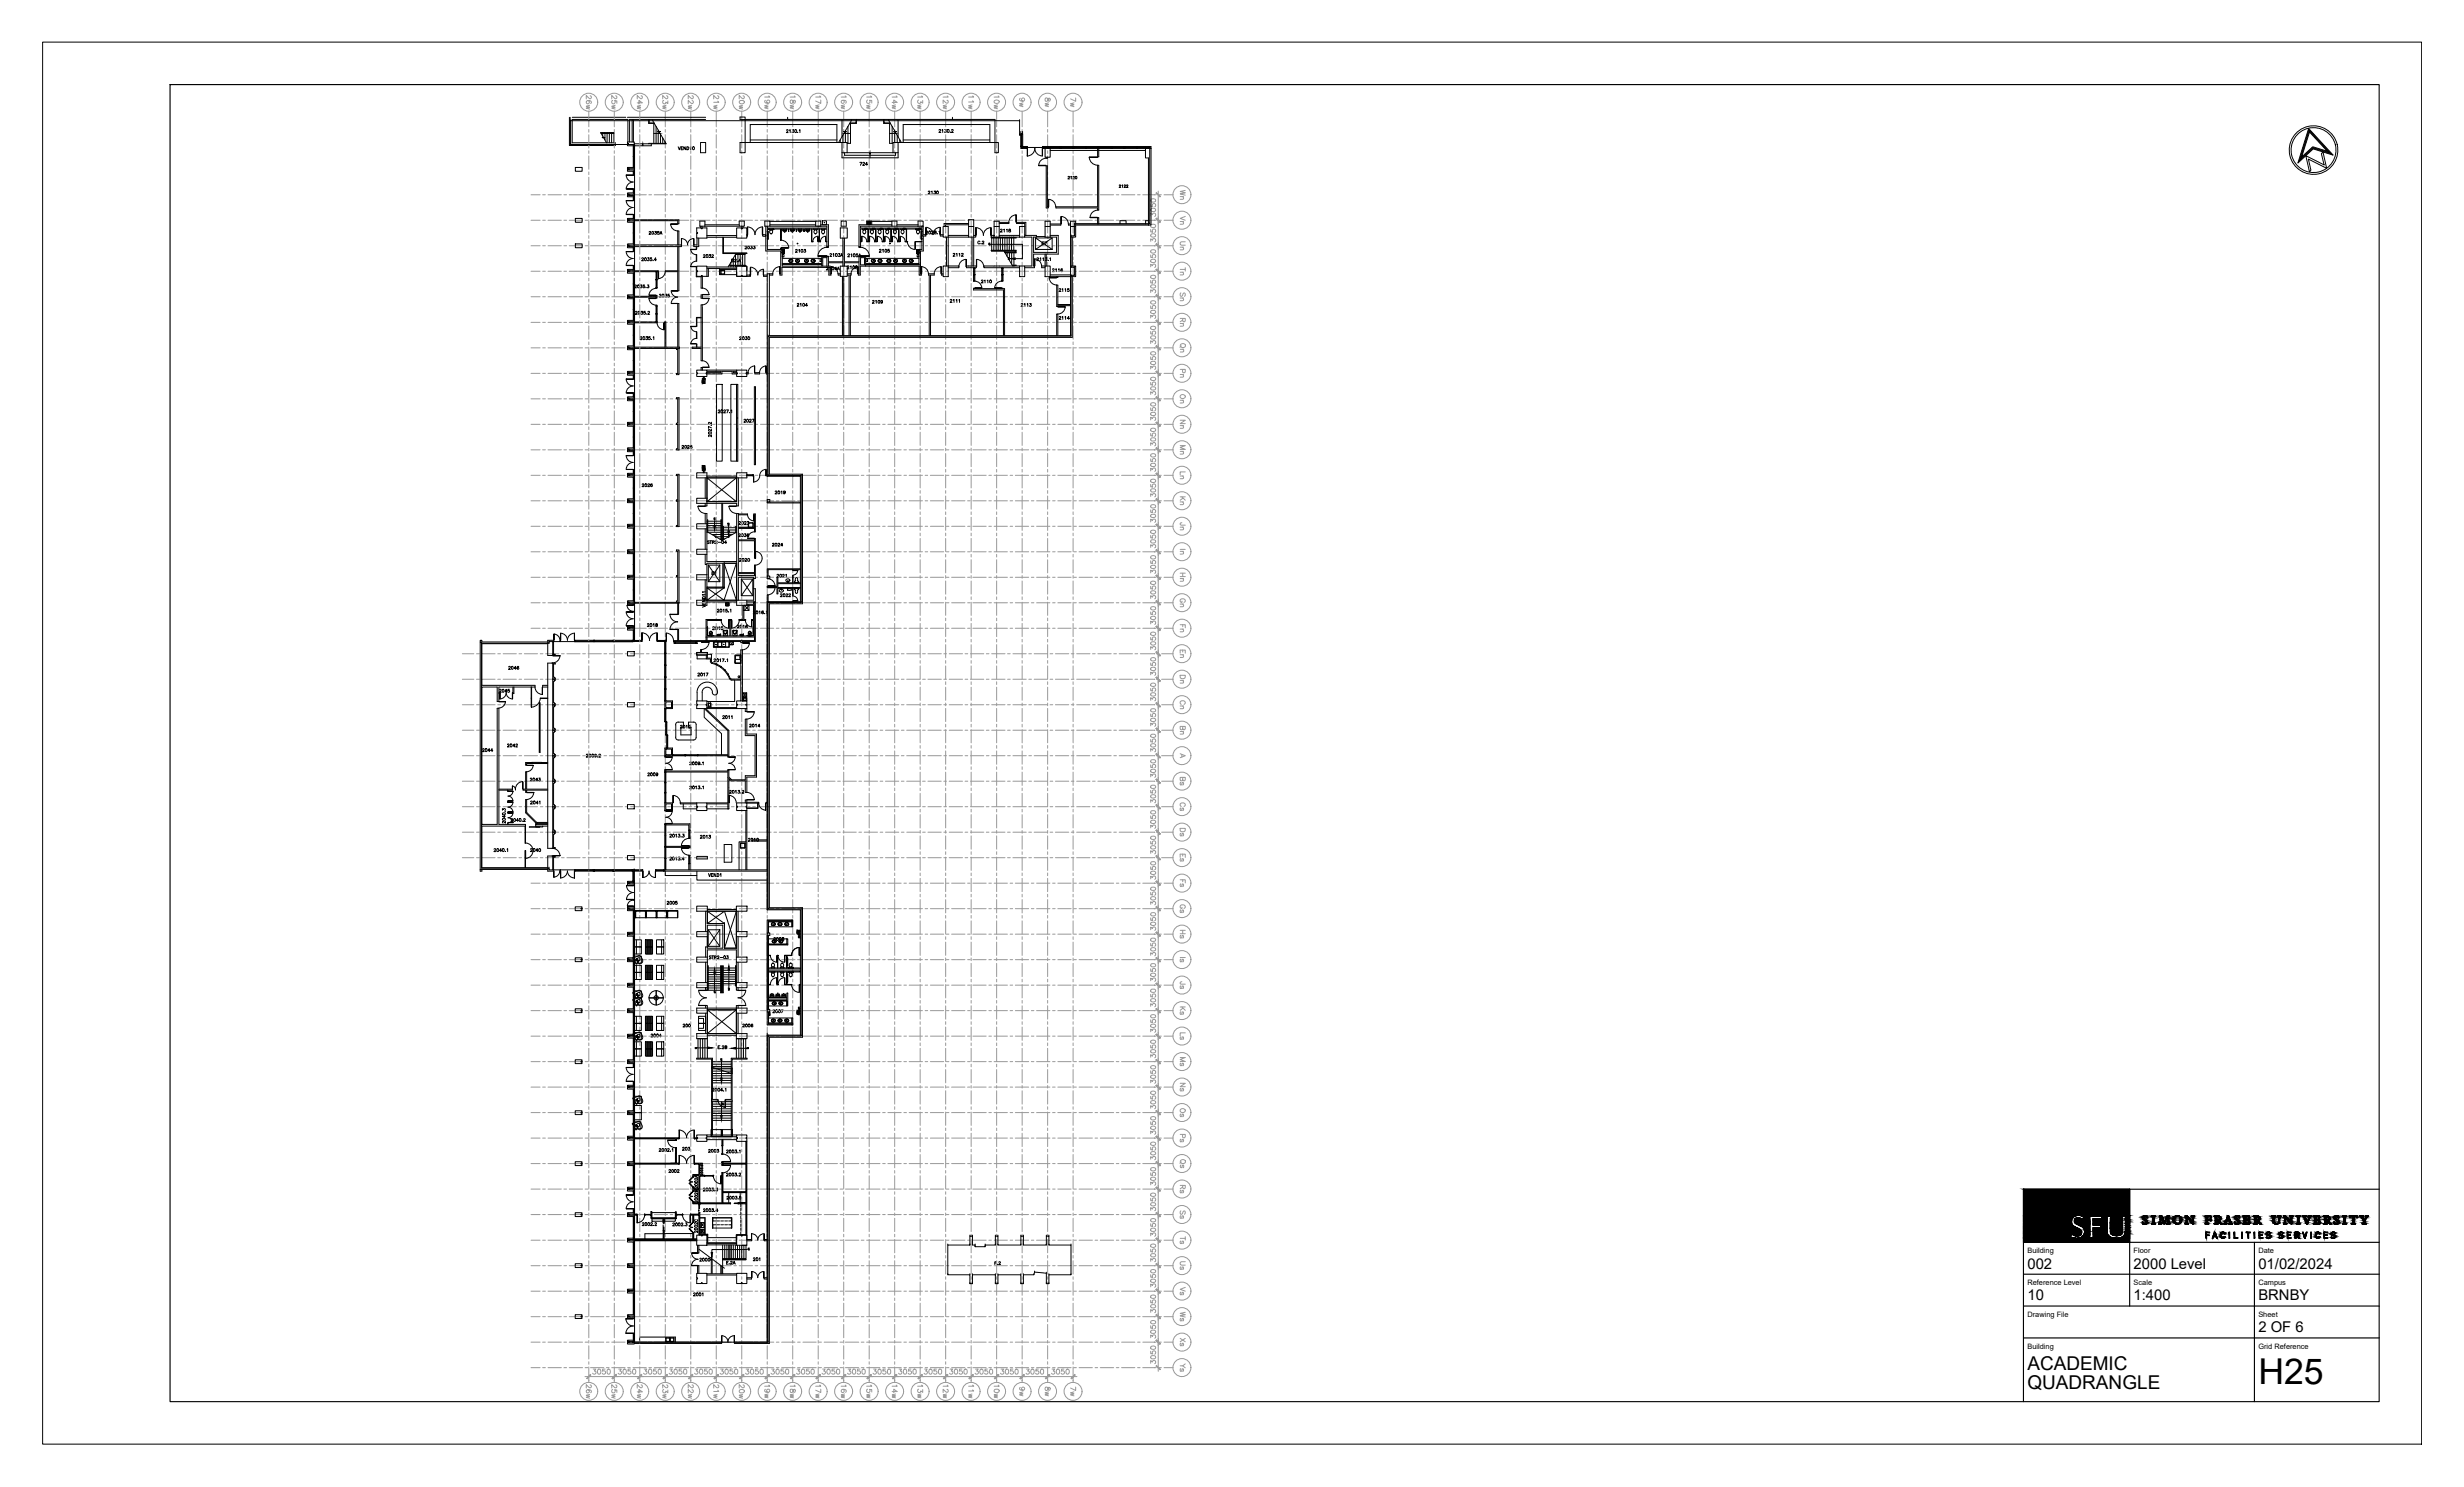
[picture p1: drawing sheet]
<svg xmlns="http://www.w3.org/2000/svg" width="737mm" height="444mm" viewBox="0 0 737 444" stroke-linecap="round" stroke-linejoin="round" font-family="sans-serif">
<defs><g id="words">
<text font-size="10.6" x="675.1" y="413.7">H25</text>
<g font-size="5.7">
<text x="606.1" y="409.5">ACADEMIC</text>
<text x="606.1" y="415.2">QUADRANGLE</text>
</g>
<g font-size="4.4">
<text x="606.1" y="379.2">002</text>
<text x="637.8" y="379.2">2000 Level</text>
<text x="675.1" y="379.2">01/02/2024</text>
<text x="606.1" y="388.7">10</text>
<text x="637.8" y="388.7">1:400</text>
<text x="675.1" y="388.7">BRNBY</text>
<text x="675.1" y="398.1">2 OF 6</text>
</g>
<g font-size="2.2">
<text x="606.1" y="374.5">Building</text>
<text x="637.8" y="374.5">Floor</text>
<text x="675.1" y="374.5">Date</text>
<text x="606.1" y="384.1">Reference Level</text>
<text x="637.8" y="384.1">Scale</text>
<text x="675.1" y="384.1">Campus</text>
<text x="606.1" y="393.6">Drawing File</text>
<text x="675.1" y="393.6">Sheet</text>
<text x="606.1" y="403.1">Building</text>
<text x="675.1" y="403.1">Grid Reference</text>
</g>
</g></defs>
<!-- layer: FP002_2 Data|RM$TXT -->
<g fill="none" stroke="#000" stroke-width=".3">
<path d="M235.1 39l.2-.3 .3 .2-.5 .7h.5M236 38.9l.2-.2v.9M236.8 38.7h.5l-.3 .4a.3 .3 0 0 1 .2 .5 .3 .3 0 0 1-.5-.1M238.5 39.6h.1M238.9 38.9l.2-.2v.9M280.7 38.9l.2-.2 .3 .2-.5 .7h.6M281.6 38.9l.2-.2v.9M282.4 38.7h.5l-.3 .3a.3 .3 0 0 1 .2 .5 .3 .3 0 0 1-.5-.1M284.1 39.5h.1M284.4 38.9l.2-.2 .3 .2-.5 .7h.6M202.7 43.9l.4 .9 .3-.9M203.6 44.3h.4"/>
<path d="M204.2 43.9h-.6v.9h.6M205 43.9v.9l-.6-.9v.9M205.4 43.9a.46 .46 0 0 1 .5 .4 .46 .46 0 0 1-.5 .5zM206.3 44l.2-.1v.9M257 48.5h.6l-.4 .9M257.9 48.7l.2-.2 .3 .2-.5 .7h.6M259.3 49.1h-.6l.4-.6v.9M277.5 57.3l.2-.2 .3 .1-.5 .8h.5M278.4 57.2l.2-.1v.9M279.2 57.1h.5l-.3 .3a.3 .3 0 0 1 .3 .5 .3 .3 0 0 1-.6-.1M319.3 52.9l.1-.2 .3 .1-.5 .7h.5M320.1 52.8l.2-.1v.8"/>
<path d="M320.8 52.9l.1-.2 .3 .1-.5 .7h.5M334.6 55.5l.1-.2 .3 .1-.4 .6h.5M335.4 55.4l.2-.1v.7M336 55.5l.2-.2 .3 .1-.5 .6h.5M336.8 55.5l.3-.2v.4l-.4 .3h.5M191.9 77.3l.1-.2 .4 .1-.6 .7h.6M193.6 77.1h.4l-.2 .3a.28 .28 0 0 1 .2 .5 .28 .28 0 0 1-.5-.1M194.1 69.4l.1-.2 .4 .2-.6 .6h.6M194.8 77.1h-.4v.3a.31 .31 0 0 1 .4 0 .31 .31 0 0 1 0 .5 .31 .31 0 0 1-.5-.1M195.2 77.9h.1M195.7 69.2h.5l-.2 .3a.3 .3 0 0 1 .2 .5 .3 .3 0 0 1-.5-.1M196.2 77.7h-.6l.4-.6v.8"/>
<path d="M197 69.2h-.4v.3a.31 .31 0 0 1 .4 0 .31 .31 0 0 1 0 .5 .31 .31 0 0 1-.5-.1M197.3 70l.3-.8 .3 .8M197.4 69.7h.4M210.3 76.3l.1-.2 .4 .2-.6 .7h.6M212 76.1h.4l-.2 .3a.3 .3 0 0 1 .2 .5 .3 .3 0 0 1-.5-.1M212.8 76.3l.1-.2 .4 .2-.6 .7h.6M218.7 77.4h.3a.44 .44 0 0 1 .3 .5 .44 .44 0 0 1-.3 .4h-.3zM219.6 77.7l.2-.3 .3 .2-.5 .7h.6M220.5 78.2h.1M220.8 78.3l.3-.9 .3 .9M220.9 78h.4M222.7 73.8l.2-.3 .3 .2-.5 .7h.6"/>
<path d="M224.4 73.5h.5l-.3 .4a.29 .29 0 0 1 .3 .3 .29 .29 0 0 1-.3 .3 .29 .29 0 0 1-.3-.3M225.3 73.5h.4l-.2 .4a.29 .29 0 0 1 .2 .3 .29 .29 0 0 1-.2 .3 .29 .29 0 0 1-.3-.3M237.8 74.8l.2-.2 .3 .1-.5 .7h.6M238.8 74.7l.2-.1v.8M240.4 74.6h.4l-.2 .3a.29 .29 0 0 1 .3 .3 .29 .29 0 0 1-.3 .3 .29 .29 0 0 1-.3-.3M248 80l.2-.2v.9M248.1 76l.1-.1a.23 .23 0 0 1 .3-.1 .23 .23 0 0 1 0 .3l-.4 .6h.5M248.8 79.9a.4 .4 0 0 1 .5 .4 .4 .4 0 0 1-.5 .4zM249 76l.2-.2v.9M250.7 75.8h.4l-.2 .3a.28 .28 0 0 1 .2 .5 .28 .28 0 0 1-.5-.1M251.3 76.7l.3-.9 .4 .9M251.4 76.4h.4"/>
<path d="M253.3 79.7l.1-.2 .4 .1-.6 .8h.6M253.4 76.1l.2-.2 .4 .1-.6 .8h.6M254.2 79.6l.2-.1v.9M254.4 76l.2-.1v.9M255.8 79.5v.3l.5 .3a.3 .3 0 0 1-.3 .3 .3 .3 0 0 1-.3-.3l.6-.4zM256.4 75.9h-.4l-.1 .4a.31 .31 0 0 1 .5-.1 .31 .31 0 0 1 0 .5 .31 .31 0 0 1-.5-.1M256.7 76.8l.3-.9 .3 .9M256.8 76.5h.4M262.9 74.7l.2-.2 .3 .2-.6 .7h.6M263.8 74.7l.2-.2v.9M265.9 74.5h-.5v.4a.31 .31 0 0 1 .5 0 .31 .31 0 0 1-.1 .5 .31 .31 0 0 1-.5-.2M276.9 69.3l.1-.2 .3 .1-.5 .7h.6"/>
<path d="M278.5 69.3l.2-.2 .3 .1-.5 .7h.6M279.4 69.1l.5 .7a.29 .29 0 0 1-.4 .2 .29 .29 0 0 1-.2-.3l.6-.4zM280.2 69.9h.1M280.7 69.2l.2-.1v.8M284.9 75.9l.1-.2 .5 .2-.6 .7h.6M285.9 75.9l.2-.2v.9M286.7 75.9l.2-.2v.9M287.4 75.9l.1-.2 .5 .2-.6 .7h.6M292.9 72.3a.33 .33 0 0 0-.3-.2 .33 .33 0 0 0-.3 .3v.2a.34 .34 0 0 0 .3 .3 .34 .34 0 0 0 .3-.2M293.3 72.8h.1M293.6 72.3l.2-.2 .3 .1-.5 .7h.6M299.1 68.7l.2-.2 .3 .1-.6 .8h.6"/>
<path d="M300 68.6l.2-.1v.9M300.9 68.6l.2-.1v.9M301.6 68.6v.2l.5 .3a.3 .3 0 0 1-.3 .3 .3 .3 0 0 1-.3-.3l.6-.4zM310 77.3l.1-.2 .4 .1-.6 .7h.6M310.9 77.2l.2-.1v.8M311.5 72.7h.4M311.7 77.2l.2-.1v.8M312.1 72.3h-.6v.9h.6M312.3 72.3h.6l-.4 .9M312.5 77.1h.5l-.3 .3a.3 .3 0 0 1 .2 .4 .3 .3 0 0 1-.5-.1M313.4 77.8h.1M313.8 77.2l.2-.1v.8"/>
<path d="M189.7 85.4l.2-.2 .3 .2-.5 .6h.6M189.9 93.3l.2-.2 .4 .1-.6 .8h.6M191.4 85.2h.5l-.3 .3a.29 .29 0 0 1 .3 .3 .29 .29 0 0 1-.2 .3 .29 .29 0 0 1-.4-.2M191.6 93.1h.5l-.2 .3a.3 .3 0 0 1 .2 .5 .3 .3 0 0 1-.5-.1M192.7 85.2h-.4l-.1 .4a.31 .31 0 0 1 .5-.1 .31 .31 0 0 1-.1 .5 .31 .31 0 0 1-.4-.1M192.9 93.1h-.4l-.1 .3a.31 .31 0 0 1 .5 0 .31 .31 0 0 1 0 .5 .31 .31 0 0 1-.5-.1M193.1 86h.1M193.3 93.9h.1M193.5 85.2h.5l-.2 .3a.27 .27 0 0 1 .1 .5 .27 .27 0 0 1-.4-.1M193.7 93.3l.1-.2 .4 .1-.6 .8h.6M197.1 88.2l.2-.3 .3 .2-.5 .7h.6M198.8 87.9h.5l-.2 .4a.3 .3 0 0 1 .2 .5 .3 .3 0 0 1-.5-.1"/>
<path d="M200.1 87.9h-.4l-.1 .4a.3 .3 0 0 1 .5 0 .3 .3 0 0 1-.1 .5 .3 .3 0 0 1-.4-.1M238.3 90.9l.1-.1a.23 .23 0 0 1 .3-.1 .23 .23 0 0 1 .1 .3l-.5 .5h.5M239.2 90.9l.2-.2v.8M241.4 91.3h-.6l.4-.6v.8M247.1 80l.1-.2 .4 .2-.6 .7h.6M250.1 80.4h-.6l.4-.6v.9M250.3 80.7l.3-.9 .4 .9M250.4 80.4h.4M260.8 90l.2-.2 .3 .1-.5 .7h.6M261.7 89.9l.3-.1v.8M263.8 90.1a.28 .28 0 0 1-.4 .2 .28 .28 0 0 1-.1-.4 .28 .28 0 0 1 .5 0l-.1 .7-.4-.1M284.1 89.7l.1-.2 .4 .2-.6 .7h.6"/>
<path d="M285 89.7l.2-.2v.9M285.8 89.7l.2-.2v.9M286.6 89.7l.3-.2v.9M293.4 83.9l.1-.2 .4 .2-.6 .7h.6M294.3 83.9l.2-.2v.9M295.1 83.9l.2-.2v.9M305.3 90.9l.1-.2 .4 .2-.6 .7h.6M306.2 90.9l.2-.2v.9M307 90.9l.3-.2v.9M307.8 90.7h.5l-.3 .3a.3 .3 0 0 1 .2 .5 .3 .3 0 0 1-.5-.1M314.6 80.5l.2-.2 .3 .2-.5 .7h.6M315.6 80.5l.2-.2v.9"/>
<path d="M316.4 80.5l.2-.2v.9M316.6 94.8l.2-.2 .3 .2-.5 .7h.6M316.6 86.5l.1-.2 .4 .1-.5 .7h.6M317.5 94.8l.2-.2v.9M317.5 86.4l.2-.1v.8M317.6 80.4a.4 .4 0 0 0-.4 .3 .4 .4 0 0 0 .3 .5 .26 .26 0 0 0 .1-.5 .26 .26 0 0 0-.4 .2M318.3 94.8l.3-.2v.9M318.3 86.4l.3-.1v.8M319.6 86.3h-.4l-.1 .3a.31 .31 0 0 1 .5 0 .31 .31 0 0 1-.1 .5 .31 .31 0 0 1-.4-.1M319.7 95.2h-.6l.4-.6v.9M191.4 100.9l.2-.3 .3 .2-.6 .7h.6M193.1 100.6h.5l-.3 .4a.3 .3 0 0 1 .3 .5 .3 .3 0 0 1-.6-.1"/>
<path d="M194.4 100.6h-.5v.4a.31 .31 0 0 1 .5 0 .31 .31 0 0 1-.1 .5 .31 .31 0 0 1-.5-.1M194.8 101.4h.1M195.2 100.8l.3-.2v.9M221.1 100.9l.2-.2 .3 .2-.5 .6h.6M222.8 100.7h.5l-.2 .3a.29 .29 0 0 1 .2 .3 .29 .29 0 0 1-.2 .3 .29 .29 0 0 1-.3-.2M203.9 133.4l.1-.2 .4 .1-.6 .7h.6M205.5 133.4l.2-.2 .3 .1-.5 .7h.6M206.8 133.2h-.4v.3a.31 .31 0 0 1 .4 0 .31 .31 0 0 1 0 .5 .31 .31 0 0 1-.5-.2M212.6 127.1h.1M212.7 130v.6l-.7-.6-.2 .4 .2 .1M212.7 128.3v.6l-.6-.5a.23 .23 0 0 0-.3 .1 .23 .23 0 0 0 .2 .3M212.7 127.9l-.9-.4v.6"/>
<path d="M212.7 126.2v.6l-.7-.5-.2 .3 .2 .2M214.7 122.7l.2-.2 .3 .1-.5 .8h.5M216.4 122.7l.1-.2 .4 .2-.6 .7h.6M217.2 122.5h.6l-.5 .9M218.1 123.3h.1M218.5 122.7l.2-.2v.9M222.4 125.5l.2-.2 .3 .2-.5 .7h.6M224.1 125.5l.1-.2 .4 .2-.6 .7h.6M224.9 125.3h.6l-.5 .9M192 144.8l.2-.2 .3 .2-.6 .7h.6M193.7 144.8l.1-.2 .4 .2-.6 .7h.6M195 144.8l-.1-.1a.37 .37 0 0 0-.5 .3 .37 .37 0 0 0 .6 .3 .28 .28 0 0 0-.2-.4 .28 .28 0 0 0-.3 .3"/>
<path d="M220.8 159.8l.2-.2 .3 .1-.5 .7h.6M220.9 156.1l.1-.2 .4 .2-.6 .7h.6M222.5 156.1l.2-.2 .4 .2-.6 .7h.6M222.5 159.6h.5l-.2 .3a.27 .27 0 0 1 .1 .5 .27 .27 0 0 1-.4-.2M223.4 155.9h.5l-.3 .3a.3 .3 0 0 1 .2 .5 .3 .3 0 0 1-.5-.1M223.8 159.7v-.1a.39 .39 0 0 0-.5 .4 .39 .39 0 0 0 .4 .4 .27 .27 0 0 0 0-.5 .27 .27 0 0 0-.4 .2M231.7 147l.1-.2 .4 .1-.5 .7h.6M233.5 146.9l.2-.1v.8M234.7 147a.28 .28 0 0 1-.3 .3 .28 .28 0 0 1-.1-.5 .28 .28 0 0 1 .4 .1l-.1 .7-.4-.1M210 179.3h.9l-.9 .5h.9M210 178.5a.48 .48 0 0 1 .6-.1 .48 .48 0 0 1 .3 .5h-.9zM210.9 177.8h-.9l.1 .2"/>
<path d="M210.9 176.9h-.9l.1 .2M212 161.8h-.5l.5 .4v.2h-.5M212.2 161.6h.6M212.5 161.6v.9M212.9 171.3h.3M213 162l.6-.2-.6-.2v.9M213.3 162l.3 .5M213.4 170.9h-.5v.9h.5M213.7 171l.3-.1v.9M213.9 161.9l.1-.3 .4 .2-.6 .7h.6M214.7 162.1h.7M217.2 162.2h-.6l.4-.6v.9"/>
<path d="M221.1 167.1l.1-.2 .4 .2-.6 .7h.6M222.7 167.1l.2-.2 .3 .2-.5 .7h.6M230.9 162.6l.1-.2 .4 .1-.5 .8h.5M232.3 171.9l.2-.2 .3 .1-.6 .8h.6M232.6 162.6l.1-.2 .4 .1-.6 .8h.6M233.3 177.7l.1-.2 .4 .1-.5 .8h.5M233.9 171.9l.2-.2 .3 .1-.5 .8h.6M234 163h-.6l.4-.6v.9M234.9 171.8l.2-.1v.9M235 177.7l.1-.2 .4 .1-.5 .8h.5M235.8 177.7l.1-.2 .4 .1-.5 .8h.5M152.1 199.4l.1-.2 .4 .2-.6 .7h.6"/>
<path d="M154.3 199.8h-.6l.4-.6v.9M155.1 199.3l-.1-.1a.39 .39 0 0 0-.5 .4 .39 .39 0 0 0 .6 .4 .28 .28 0 0 0-.2-.5 .28 .28 0 0 0-.3 .3M193.5 186.6l.2-.2 .3 .2-.5 .7h.6M195.3 186.6l.2-.2v.9M196.1 186.5v.2a.31 .31 0 0 1 .5 .3 .31 .31 0 0 1-.5 .3 .42 .42 0 0 1 0-.5 .42 .42 0 0 1 .4-.2zM210 180.9l.9 .3-.9 .3M210 180.1v.6h.9v-.6M210.4 180.3v.4M213.1 187.6l.1-.3 .4 .2-.6 .7h.6M213.4 197.2l.2-.3 .4 .2-.6 .7h.6M214.5 182.3v-.1a.23 .23 0 0 1 .3-.1 .23 .23 0 0 1 .1 .3l-.5 .6h.6M214.8 187.5l.3-.2v.9"/>
<path d="M215.2 197.1l.2-.2v.9M215.9 196.9h.6l-.4 .9M216 187.3h-.4v.4a.31 .31 0 0 1 .4 0 .31 .31 0 0 1 0 .4 .31 .31 0 0 1-.4 0M216.2 182.3l.2-.2v.9M216.8 197.7h.1M217.3 197.1l.2-.2v.9M217.4 182.1h-.4v.4a.3 .3 0 0 1 .4 0 .3 .3 0 0 1-.1 .4 .3 .3 0 0 1-.4-.1M217.8 182.9h.1M218.3 182.3l.2-.2v.9M220.4 187.1l.2-.2 .3 .1-.5 .7h.6M222.2 187l.2-.1v.8M223.4 187v-.1a.39 .39 0 0 0-.5 .4 .39 .39 0 0 0 .5 .3 .28 .28 0 0 0-.1-.4 .28 .28 0 0 0-.4 .3"/>
<path d="M225.2 182.8l.1-.2 .4 .2-.5 .7h.6M226.9 182.8l.3-.2v.9M228.2 182.7v-.1a.39 .39 0 0 0-.5 .4 .39 .39 0 0 0 .5 .4 .28 .28 0 0 0-.1-.5 .28 .28 0 0 0-.4 .3M228.6 183.4h.1M229.1 182.8l.1-.2v.9M149.3 206.3l.2-.2 .3 .1-.5 .7h.6M151.6 206.6h-.7l.4-.5v.8M152.3 206.1h-.5v.3a.31 .31 0 0 1 .5 0 .31 .31 0 0 1-.1 .5 .31 .31 0 0 1-.4-.1M203.4 217l.2-.2 .3 .2-.5 .6h.6M205.1 217l.3-.2v.8M205.9 217l.2-.2 .3 .2-.5 .6h.6M208.6 201.4l.2-.2 .3 .2-.5 .7h.6"/>
<path d="M210.4 201.4l.2-.2v.9M211.1 201.2h.6l-.5 .9M216.1 214.1l.1-.2 .4 .2-.6 .7h.6M217.8 214.1l.2-.2v.9M218.7 214.1l.2-.2v.9M224.1 216.7l.2-.2 .3 .1-.5 .7h.5M225.8 216.6l.3-.1v.8M227.2 217.1h-.6l.4-.6v.8M144.2 224l.2-.2 .3 .2-.5 .7h.6M146.5 224.4h-.6l.4-.6v.9M147.3 224.4h-.6l.4-.6v.9M151.7 222.6l.1-.2 .4 .2-.5 .7h.5"/>
<path d="M154 223h-.7l.5-.6v.9M154.2 222.6l.1-.1a.23 .23 0 0 1 .3-.1 .23 .23 0 0 1 0 .3l-.4 .6h.5M158.5 232.8l.2-.2 .3 .2-.5 .7h.5M158.6 239.7l.2-.2 .3 .1-.5 .7h.6M160.8 233.2h-.7l.5-.6v.9M161.1 232.6h.4l-.3 .3a.29 .29 0 0 1 .3 .5 .28 .28 0 0 1-.5-.1M161.2 239.6l.2-.1v.8M175.3 225.7l.1-.3 .4 .2-.5 .7h.5M178.3 225.7a.26 .26 0 0 1-.4 .2 .26 .26 0 0 1-.1-.4 .26 .26 0 0 1 .4 .1l-.1 .7-.3-.1M178.6 226.2h.1M179 225.7l.2-.3 .3 .2-.5 .7h.6M193.7 231.2l.1-.2 .3 .2-.5 .7h.6"/>
<path d="M196.6 231.3a.26 .26 0 0 1-.3 .2 .26 .26 0 0 1-.1-.4 .26 .26 0 0 1 .4 .1l-.1 .7-.3-.1M206.2 228l.4-.2v.4l-.4 .4h.5M206.2 235.2l.2-.2 .3 .1-.5 .7h.6M207.9 235.1l.3-.1v.8M208.7 235h.5l-.2 .3a.29 .29 0 0 1 .2 .3 .29 .29 0 0 1-.2 .3 .29 .29 0 0 1-.3-.3M209.2 228.1a.28 .28 0 0 1-.4 .2 .28 .28 0 0 1-.1-.4 .28 .28 0 0 1 .5 0l-.1 .7-.4-.1M209.6 228.5h.1M209.6 235.7h.1M210 227.9l.2-.1v.8M210.1 235.1l.2-.1v.8M218.1 236.5l.2-.2 .3 .1-.5 .7h.6M219.8 236.4l.2-.1v.8"/>
<path d="M220.6 236.3h.5l-.2 .3a.29 .29 0 0 1 .2 .3 .29 .29 0 0 1-.2 .3 .29 .29 0 0 1-.3-.2M221.5 237h.1M221.9 236.5l.1-.2 .3 .1-.5 .7h.6M147.7 253.9l.2-.2 .3 .1-.5 .8h.6M149.9 254.3h-.5l.3-.6v.9M150.2 242.2v-.5l.3 .3a.3 .3 0 0 1 .5-.2 .3 .3 0 0 1-.1 .5M150.8 243.8v.6l-.6-.4h.9M151 242.6h.1M151.1 254.5h.1M151.1 245.5v.6l-.7-.6-.2 .3 .2 .2M151.6 253.8l.2-.1v.9M152.7 244.9l.2-.2 .3 .2-.5 .6h.6"/>
<path d="M155 245.3h-.6l.4-.6v.8M156.1 245.5h.1M156.5 244.9l.2-.2 .3 .2-.5 .6h.6M158.6 253.9l.2-.2 .3 .1-.6 .8h.6M160.8 254.3h-.6l.4-.6v.9M160.9 240h-.6l.4-.5v.8M200.2 256.4l.2-.2 .3 .2-.5 .7h.6M200.2 249.6l.2-.2 .3 .1-.5 .7h.6M202 256.4l.2-.2v.9M202 249.5l.2-.1v.8M202.8 256.2h.4l-.2 .4a.3 .3 0 0 1 .2 .4 .3 .3 0 0 1-.5-.1M202.8 249.4h.4l-.2 .3a.3 .3 0 0 1 .2 .5 .3 .3 0 0 1-.5-.1"/>
<path d="M203.6 257h.1M203.6 250.2h.1M204 249.4h.5l-.2 .3a.3 .3 0 0 1 .2 .5 .3 .3 0 0 1-.5-.1M204.6 256.8h-.7l.4-.6v.9M209.4 249.9l.2-.2 .3 .2-.6 .7h.6M211.2 249.9l.2-.2v.9M211.9 249.7h.5l-.3 .3a.3 .3 0 0 1 .3 .5 .3 .3 0 0 1-.6-.1M223.7 250.8l.2-.2 .3 .2-.5 .7h.6M225.5 250.8l.2-.2v.9M199.4 269.6l.2-.2 .3 .2-.5 .7h.6M202.4 269.4h-.4l-.1 .4a.31 .31 0 0 1 .5 0 .31 .31 0 0 1-.1 .5 .31 .31 0 0 1-.4-.2M211.8 261.1l.3 .9 .3-.9"/>
<path d="M212.6 261.5h.4M213.2 261.1h-.6v.9h.6M214 261.1v.9l-.6-.9v.9M214.4 261.1a.46 .46 0 0 1 .5 .5 .46 .46 0 0 1-.5 .4zM215.3 261.3l.2-.2v.9M212.6 285.8h-.6l.6 .6-.2 .2-.4-.1M212.8 285.7h.6M213.1 285.7v.9M213.6 286.1h.5v-.3l-.5-.1v.9M213.9 286.1l.3 .5M214.5 285.9l.1-.2 .3 .2-.5 .7h.6M215.3 286.2h.7"/>
<path d="M217.3 285.7h.4l-.2 .4a.28 .28 0 0 1 .2 .4 .28 .28 0 0 1-.5-.1M231.4 280.5l.1-.2 .3 .1-.5 .7h.6M233.9 280.3v.3a.31 .31 0 0 1 .5 .2 .31 .31 0 0 1-.5 .3 .42 .42 0 0 1 0-.4 .42 .42 0 0 1 .4-.2zM194.6 309.3l.2-.2 .3 .2-.5 .7h.6M197.7 309.7h-.6l.4-.6v.9M204.2 306.3l.2-.2 .3 .2-.5 .7h.6M214.7 313h.3M215.2 312.6h-.5v.9h.5M215.5 313.4h.1M215.9 312.8l.2-.2 .3 .2-.5 .7h.6M216.7 313h.5l.1-.3-.6-.1v.9l.6-.1-.2-.4M222 306.3l.2-.2 .3 .2-.5 .7h.6"/>
<path d="M225 306.3v-.1a.39 .39 0 0 0-.5 .3 .39 .39 0 0 0 .5 .4 .26 .26 0 0 0-.1-.4 .26 .26 0 0 0-.4 .2M231.1 302.1v-.2l.5 .1-.6 .7h.6M233.6 301.9h.5l-.4 .8M212.9 325.5l.2-.2 .3 .2-.5 .7h.6M216 325.9h-.6l.4-.6v.9M216.3 326.1h.1M216.8 325.5l.2-.2v.9M197.1 343.5l.3-.2 .2 .2-.6 .7h.6M199.6 343.5l.3-.2 .2 .2-.6 .7h.6M200 349.8l.2-.2 .3 .2-.6 .7h.6M200.4 344.1h.1M200.9 343.5l.2-.2v.9"/>
<path d="M202.5 349.8l.1-.2 .4 .2-.6 .7h.6M204 343.2l.2-.2 .4 .1-.6 .7h.6M205.7 343h.5l-.2 .3a.28 .28 0 0 1 .2 .4 .28 .28 0 0 1-.5 0M208.1 355.8l.2-.2 .3 .2v.4h-.9l.1-.5h.3v.5M208.3 351.4v.4M208.6 359v.6l-.7-.6-.2 .4 .2 .2M208.6 356.5v.6l-.7-.6-.2 .4 .2 .2M208.6 354.6v.6l-.7-.5-.2 .3 .2 .2M208.6 352.1v.6l-.7-.5-.2 .3 .2 .2M208.6 351.3l-.9 .3 .9 .4M209.5 349.4v-.3h.2a.23 .23 0 0 1 .3 0 .23 .23 0 0 1 .1 .3l-.1 .1M209.6 348.2v.3h.4v-.3h-.3l.2 .3"/>
<path d="M210 348.8h.1M210.1 350.8v.5l-.5-.4-.1 .2 .1 .2M210.3 355.4l.1-.3 .4 .2-.6 .7h.6M211.8 343.8l.2-.2 .3 .2-.5 .6h.6M212.8 355.1h.5l-.3 .4a.3 .3 0 0 1 .2 .5 .3 .3 0 0 1-.5-.1M213.7 356h.1M214.1 355.1h.4l-.2 .4a.28 .28 0 0 1 .2 .4 .28 .28 0 0 1-.5 0M214.4 343.6h.4l-.2 .3a.27 .27 0 0 1 .3 .3 .27 .27 0 0 1-.3 .3 .27 .27 0 0 1-.3-.2M217.2 350.9l.1-.2 .4 .1-.6 .8h.6M217.2 344l.2-.2 .3 .1-.5 .7h.6M217.3 357.8l.2-.2 .3 .2-.5 .7h.5M219.7 350.7h.5l-.3 .3a.3 .3 0 0 1 .2 .5 .3 .3 0 0 1-.5-.1"/>
<path d="M219.8 343.8h.4l-.2 .3a.3 .3 0 0 1 .2 .5 .3 .3 0 0 1-.5-.1M219.8 357.6h.5l-.3 .3a.3 .3 0 0 1 .3 .5 .3 .3 0 0 1-.5-.1M220.6 351.5h.1M220.6 344.6h.1M220.7 358.4h.1M220.9 350.9l.2-.2 .3 .1-.5 .8h.6M221 343.9l.2-.1v.8M221.5 357.6h-.4v.3a.3 .3 0 0 1 .4 0 .3 .3 0 0 1 0 .5 .3 .3 0 0 1-.5-.1M192 365.7l.2-.2 .3 .1-.5 .8h.6M194.5 365.7l.2-.2 .3 .1-.5 .8h.6M195.4 366.3h.1M195.8 365.7l.1-.2 .4 .1-.6 .8h.6"/>
<path d="M201.1 365.8l.2-.2 .3 .1-.5 .8h.6M203.6 365.8l.2-.2 .3 .1-.5 .8h.6M204.5 366.4h.1M204.9 365.6h.5l-.3 .3a.28 .28 0 0 1 .2 .5 .28 .28 0 0 1-.4-.1M207.9 364.5a.3 .3 0 0 0-.3 .4 .3 .3 0 0 0 .4 .2h.2a.3 .3 0 0 0 .3-.2 .3 .3 0 0 0-.2-.4M208.5 367.9v.6l-.7-.6-.2 .4 .3 .1M208.5 365.4v.6l-.7-.6-.2 .4 .3 .1M209.2 376.3l.1-.1a.23 .23 0 0 1 .3-.1 .23 .23 0 0 1 0 .3l-.4 .6h.5M210.3 361.5l.1-.2 .4 .2-.5 .7h.5M212.9 361.3h.4l-.3 .4a.28 .28 0 0 1 .3 .4 .28 .28 0 0 1-.5-.1M213.7 362.1h.1M214.6 361.9h-.6l.4-.6v.9"/>
<path d="M217.2 377.4h.4M217.7 377h-.5v.9h.5M218 377.8h.1M218.4 377.2l.2-.2 .3 .2-.5 .7h.5M219.1 377.9l.4-.9 .3 .9M219.2 377.6h.5M225.2 376.2l.2-.2 .3 .1-.5 .8h.6M227 376.1l.2-.1v.9M297.4 377.5h.3M297.9 377.2h-.5v.8M298.2 377.9h.1M298.6 377.3l.3-.1 .2 .2-.6 .6h.6"/>
<path d="M207.3 386.7l.2-.2 .4 .1-.6 .8h.6M209.9 386.6l.2-.1v.9"/>
<circle cx="237.9" cy="39.2" r=".41"/>
<circle cx="283.5" cy="39.1" r=".41"/>
<circle cx="207.3" cy="44.3" r=".41"/>
<circle cx="280.2" cy="57.5" r=".39"/>
<circle cx="321.7" cy="53.1" r=".34"/>
<circle cx="193" cy="77.5" r=".41"/>
<circle cx="195.1" cy="69.6" r=".38"/>
<circle cx="211.4" cy="76.5" r=".39"/>
<circle cx="223.8" cy="73.9" r=".38"/>
<circle cx="239.7" cy="74.9" r=".39"/>
<circle cx="250" cy="76.2" r=".41"/>
<circle cx="255.2" cy="79.9" r=".4"/>
<circle cx="255.4" cy="76.3" r=".41"/>
<circle cx="264.8" cy="74.9" r=".4"/>
<circle cx="277.9" cy="69.5" r=".41"/>
<circle cx="190.8" cy="85.6" r=".39"/>
<circle cx="191" cy="93.5" r=".4"/>
<circle cx="198.2" cy="88.3" r=".41"/>
<circle cx="240.2" cy="91.1" r=".41"/>
<circle cx="262.7" cy="90.2" r=".38"/>
<circle cx="296.1" cy="84.1" r=".41"/>
<circle cx="192.5" cy="101" r=".41"/>
<circle cx="222.2" cy="101.1" r=".39"/>
<circle cx="223.9" cy="101.1" r=".39"/>
<circle cx="205" cy="133.5" r=".39"/>
<circle cx="212.2" cy="129.4" r=".41"/>
<circle cx="215.8" cy="122.9" r=".41"/>
<circle cx="223.5" cy="125.7" r=".41"/>
<circle cx="193.1" cy="145" r=".39"/>
<circle cx="221.9" cy="160" r=".39"/>
<circle cx="222" cy="156.3" r=".41"/>
<circle cx="232.8" cy="147.2" r=".39"/>
<circle cx="216" cy="162" r=".39"/>
<circle cx="222.1" cy="167.3" r=".41"/>
<circle cx="223.8" cy="167.3" r=".41"/>
<circle cx="232" cy="162.8" r=".39"/>
<circle cx="233.4" cy="172.1" r=".41"/>
<circle cx="234.4" cy="177.9" r=".39"/>
<circle cx="153.1" cy="199.6" r=".4"/>
<circle cx="194.6" cy="186.8" r=".41"/>
<circle cx="214.2" cy="187.7" r=".41"/>
<circle cx="214.5" cy="197.3" r=".39"/>
<circle cx="215.5" cy="182.5" r=".41"/>
<circle cx="221.5" cy="187.3" r=".41"/>
<circle cx="226.3" cy="183" r=".38"/>
<circle cx="150.4" cy="206.4" r=".4"/>
<circle cx="204.5" cy="217.2" r=".39"/>
<circle cx="209.7" cy="201.6" r=".41"/>
<circle cx="217.1" cy="214.3" r=".4"/>
<circle cx="225.2" cy="216.8" r=".39"/>
<circle cx="145.3" cy="224.2" r=".41"/>
<circle cx="152.8" cy="222.8" r=".41"/>
<circle cx="159.6" cy="233" r=".41"/>
<circle cx="159.7" cy="239.9" r=".41"/>
<circle cx="176.4" cy="225.8" r=".41"/>
<circle cx="177.2" cy="225.8" r=".41"/>
<circle cx="194.7" cy="231.4" r=".41"/>
<circle cx="195.6" cy="231.4" r=".41"/>
<circle cx="207.3" cy="228.2" r=".39"/>
<circle cx="207.3" cy="235.3" r=".39"/>
<circle cx="208.1" cy="228.2" r=".39"/>
<circle cx="219.2" cy="236.7" r=".39"/>
<circle cx="148.8" cy="254.1" r=".41"/>
<circle cx="150.5" cy="254.1" r=".41"/>
<circle cx="150.6" cy="244.9" r=".41"/>
<circle cx="150.6" cy="243.3" r=".41"/>
<circle cx="153.8" cy="245.1" r=".39"/>
<circle cx="155.5" cy="245.1" r=".39"/>
<circle cx="159.7" cy="254.1" r=".41"/>
<circle cx="161.3" cy="254.1" r=".41"/>
<circle cx="201.3" cy="256.6" r=".41"/>
<circle cx="201.3" cy="249.8" r=".41"/>
<circle cx="210.5" cy="250.1" r=".41"/>
<circle cx="224.8" cy="251" r=".4"/>
<circle cx="226.5" cy="251" r=".41"/>
<circle cx="200.5" cy="269.8" r=".41"/>
<circle cx="201.4" cy="269.8" r=".4"/>
<circle cx="216.6" cy="286.1" r=".41"/>
<circle cx="232.4" cy="280.7" r=".41"/>
<circle cx="233.3" cy="280.7" r=".41"/>
<circle cx="195.7" cy="309.5" r=".41"/>
<circle cx="196.6" cy="309.5" r=".41"/>
<circle cx="205.3" cy="306.5" r=".38"/>
<circle cx="206.1" cy="306.5" r=".39"/>
<circle cx="223.1" cy="306.5" r=".39"/>
<circle cx="223.9" cy="306.5" r=".39"/>
<circle cx="232.2" cy="302.3" r=".39"/>
<circle cx="233" cy="302.3" r=".39"/>
<circle cx="214" cy="325.7" r=".41"/>
<circle cx="214.9" cy="325.7" r=".41"/>
<circle cx="198.2" cy="343.7" r=".39"/>
<circle cx="199" cy="343.7" r=".38"/>
<circle cx="201.1" cy="350" r=".4"/>
<circle cx="201.9" cy="350" r=".41"/>
<circle cx="205.1" cy="343.4" r=".41"/>
<circle cx="208.1" cy="357.6" r=".4"/>
<circle cx="208.1" cy="353.3" r=".4"/>
<circle cx="208.1" cy="358.5" r=".41"/>
<circle cx="208.1" cy="354.1" r=".41"/>
<circle cx="209.7" cy="349.9" r=".28"/>
<circle cx="209.8" cy="350.5" r=".29"/>
<circle cx="211.4" cy="355.6" r=".41"/>
<circle cx="212.2" cy="355.6" r=".41"/>
<circle cx="212.9" cy="344" r=".39"/>
<circle cx="213.8" cy="344" r=".39"/>
<circle cx="218.3" cy="351.1" r=".41"/>
<circle cx="218.3" cy="344.2" r=".4"/>
<circle cx="218.4" cy="358" r=".38"/>
<circle cx="219.1" cy="351.1" r=".4"/>
<circle cx="219.1" cy="344.2" r=".41"/>
<circle cx="219.2" cy="358" r=".39"/>
<circle cx="193.1" cy="365.9" r=".4"/>
<circle cx="193.9" cy="365.9" r=".41"/>
<circle cx="202.2" cy="366" r=".41"/>
<circle cx="203" cy="366" r=".41"/>
<circle cx="208" cy="367.4" r=".4"/>
<circle cx="208" cy="366.5" r=".41"/>
<circle cx="210.3" cy="376.5" r=".41"/>
<circle cx="211.1" cy="376.5" r=".41"/>
<circle cx="211.4" cy="361.7" r=".41"/>
<circle cx="211.9" cy="376.5" r=".4"/>
<circle cx="212.2" cy="361.7" r=".41"/>
<circle cx="226.3" cy="376.4" r=".41"/>
<circle cx="208.4" cy="386.9" r=".41"/>
<circle cx="209.3" cy="386.9" r=".41"/>
</g>
<!-- layer: FP002_2|SGR -->
<g fill="none" stroke="#989898" stroke-width=".3">
<path d="M176 33.2v4.7M176 38.7v.8M183.6 33.2v4.7M183.6 38.7v.8M191.3 33.2v4.7M191.3 38.7v.8M198.9 33.2v4.7M198.9 38.7v.8M206.5 33.2v4.7M206.5 38.7v.8M214.1 33.2v4.7M214.1 38.7v.8"/>
<path d="M221.7 33.2v4.7M221.7 38.7v.8M229.4 33.2v4.7M229.4 38.7v.8M237 33.2v4.7M237 38.7v.8M244.6 33.2v4.7M244.6 38.7v.8M252.2 33.2v4.7M252.2 38.7v.8M259.8 33.2v4.7M259.8 38.7v.8"/>
<path d="M267.5 33.2v4.7M267.5 38.7v.8M275.1 33.2v4.7M275.1 38.7v.8M282.7 33.2v4.7M282.7 38.7v.8M290.3 33.2v4.7M290.3 38.7v.8M297.9 33.2v4.7M297.9 38.7v.8M305.6 33.2v4.7M305.6 38.7v.8"/>
<path d="M313.2 33.2v4.7M313.2 38.7v.8M320.8 33.2v4.7M320.8 38.7v.8M158.8 58.2h2.7M162.2 58.2h.8M163.8 58.2h4M168.6 58.2h.8M170.2 58.2h4M174.9 58.2h.8M176 40.3v4M176 45.1v.8"/>
<path d="M176 46.6v4M176 51.4v.8M176 53v4M176 57.8v.8M176 59.3v4M176.5 58.2h4M181.3 58.2h.8M182.9 58.2h4M183.6 40.3v4M183.6 45.1v.8M183.6 46.6v4M183.6 51.4v.8"/>
<path d="M183.6 53v4M183.6 57.8v.8M183.6 59.3v4M187.6 58.2h.8M189.2 58.2h4M191.3 40.3v4M191.3 45.1v.8M191.3 46.6v4M191.3 51.4v.8M191.3 53v4M191.3 57.8v.8M191.3 59.3v4"/>
<path d="M194 58.2h.8M195.6 58.2h4M198.9 40.3v4M198.9 45.1v.8M198.9 46.6v4M198.9 51.4v.8M198.9 53v4M198.9 57.8v.8M198.9 59.3v4M200.3 58.2h.8M201.9 58.2h4M206.5 40.3v4"/>
<path d="M206.5 45.1v.8M206.5 46.6v4M206.5 51.4v.8M206.5 53v4M206.5 57.8v.8M206.5 59.3v4M206.7 58.2h.8M208.3 58.2h4M213 58.2h.8M214.1 40.3v4M214.1 45.1v.8M214.1 46.6v4"/>
<path d="M214.1 51.4v.8M214.1 53v4M214.1 57.8v.8M214.1 59.3v4M214.6 58.2h4M219.4 58.2h.8M221 58.2h4M221.7 40.3v4M221.7 45.1v.8M221.7 46.6v4M221.7 51.4v.8M221.7 53v4"/>
<path d="M221.7 57.8v.8M221.7 59.3v4M225.7 58.2h.8M227.3 58.2h4M229.4 40.3v4M229.4 45.1v.8M229.4 46.6v4M229.4 51.4v.8M229.4 53v4M229.4 57.8v.8M229.4 59.3v4M232.1 58.2h.8"/>
<path d="M233.7 58.2h4M237 40.3v4M237 45.1v.8M237 46.6v4M237 51.4v.8M237 53v4M237 57.8v.8M237 59.3v4M238.4 58.2h.8M240 58.2h4M244.6 40.3v4M244.6 45.1v.8"/>
<path d="M244.6 46.6v4M244.6 51.4v.8M244.6 53v4M244.6 57.8v.8M244.6 59.3v4M244.8 58.2h.8M246.4 58.2h4M251.1 58.2h.8M252.2 40.3v4M252.2 45.1v.8M252.2 46.6v4M252.2 51.4v.8"/>
<path d="M252.2 53v4M252.2 57.8v.8M252.2 59.3v4M252.7 58.2h4M257.5 58.2h.8M259.1 58.2h4M259.8 40.3v4M259.8 45.1v.8M259.8 46.6v4M259.8 51.4v.8M259.8 53v4M259.8 57.8v.8"/>
<path d="M259.8 59.3v4M263.9 58.2h.7M265.4 58.2h4M267.5 40.3v4M267.5 45.1v.8M267.5 46.6v4M267.5 51.4v.8M267.5 53v4M267.5 57.8v.8M267.5 59.3v4M270.2 58.2h.8M271.8 58.2h4"/>
<path d="M275.1 40.3v4M275.1 45.1v.8M275.1 46.6v4M275.1 51.4v.8M275.1 53v4M275.1 57.8v.8M275.1 59.3v4M276.6 58.2h.7M278.1 58.2h4M282.7 40.3v4M282.7 45.1v.8M282.7 46.6v4"/>
<path d="M282.7 51.4v.8M282.7 53v4M282.7 57.8v.8M282.7 59.3v4M282.9 58.2h.8M284.5 58.2h4M289.3 58.2h.7M290.3 40.3v4M290.3 45.1v.8M290.3 46.6v4M290.3 51.4v.8M290.3 53v4"/>
<path d="M290.3 57.8v.8M290.3 59.3v4M290.8 58.2h4M295.6 58.2h.8M297.2 58.2h4M297.9 40.3v4M297.9 45.1v.8M297.9 46.6v4M297.9 51.4v.8M297.9 53v4M297.9 57.8v.8M297.9 59.3v4"/>
<path d="M302 58.2h.7M303.5 58.2h4M305.6 40.3v4M305.6 45.1v.8M305.6 46.6v4M305.6 51.4v.8M305.6 53v4M305.6 57.8v.8M305.6 59.3v4M308.3 58.2h.8M309.9 58.2h4M313.2 40.3v4"/>
<path d="M313.2 45.1v.8M313.2 46.6v4M313.2 51.4v.8M313.2 53v4M313.2 57.8v.8M313.2 59.3v4M314.7 58.2h.7M316.2 58.2h4M320.8 40.3v4M320.8 45.1v.8M320.8 46.6v4M320.8 51.4v.8"/>
<path d="M320.8 53v4M320.8 57.8v.8M320.8 59.3v4M321 58.2h.8M322.6 58.2h4M327.4 58.2h.7M328.9 58.2h4M333.7 58.2h.8M335.3 58.2h4M340.1 58.2h.7M341.6 58.2h4M346.4 58.2h.8"/>
<path d="M348 58.2h2.7M158.8 73.5h2.7M158.8 65.8h2.7M162.2 73.5h.8M162.2 65.8h.8M163.8 73.5h4M163.8 65.8h4M168.6 73.5h.8M168.6 65.8h.8M170.2 73.5h4M170.2 65.8h4M174.9 73.5h.8"/>
<path d="M174.9 65.8h.8M176 64.1v.8M176 65.7v4M176 70.5v.8M176 72v4M176 76.8v.8M176 78.4v4M176.5 73.5h4M176.5 65.8h4M181.3 73.5h.8M181.3 65.8h.8M182.9 73.5h4"/>
<path d="M182.9 65.8h4M183.6 64.1v.8M183.6 65.7v4M183.6 70.5v.8M183.6 72v4M183.6 76.8v.8M183.6 78.4v4M187.6 73.5h.8M187.6 65.8h.8M189.2 73.5h4M189.2 65.8h4M191.3 64.1v.8"/>
<path d="M191.3 65.7v4M191.3 70.5v.8M191.3 72v4M191.3 76.8v.8M191.3 78.4v4M194 73.5h.8M194 65.8h.8M195.6 73.5h4M195.6 65.8h4M198.9 64.1v.8M198.9 65.7v4M198.9 70.5v.8"/>
<path d="M198.9 72v4M198.9 76.8v.8M198.9 78.4v4M200.3 73.5h.8M200.3 65.8h.8M201.9 73.5h4M201.9 65.8h4M206.5 64.1v.8M206.5 65.7v4M206.5 70.5v.8M206.5 72v4M206.5 76.8v.8"/>
<path d="M206.5 78.4v4M206.7 73.5h.8M206.7 65.8h.8M208.3 73.5h4M208.3 65.8h4M213 73.5h.8M213 65.8h.8M214.1 64.1v.8M214.1 65.7v4M214.1 70.5v.8M214.1 72v4M214.1 76.8v.8"/>
<path d="M214.1 78.4v4M214.6 73.5h4M214.6 65.8h4M219.4 73.5h.8M219.4 65.8h.8M221 73.5h4M221 65.8h4M221.7 64.1v.8M221.7 65.7v4M221.7 70.5v.8M221.7 72v4M221.7 76.8v.8"/>
<path d="M221.7 78.4v4M225.7 73.5h.8M225.7 65.8h.8M227.3 73.5h4M227.3 65.8h4M229.4 64.1v.8M229.4 65.7v4M229.4 70.5v.8M229.4 72v4M229.4 76.8v.8M229.4 78.4v4M232.1 73.5h.8"/>
<path d="M232.1 65.8h.8M233.7 73.5h4M233.7 65.8h4M237 64.1v.8M237 65.7v4M237 70.5v.8M237 72v4M237 76.8v.8M237 78.4v4M238.4 73.5h.8M238.4 65.8h.8M240 73.5h4"/>
<path d="M240 65.8h4M244.6 64.1v.8M244.6 65.7v4M244.6 70.5v.8M244.6 72v4M244.6 76.8v.8M244.6 78.4v4M244.8 73.5h.8M244.8 65.8h.8M246.4 73.5h4M246.4 65.8h4M251.1 73.5h.8"/>
<path d="M251.1 65.8h.8M252.2 64.1v.8M252.2 65.7v4M252.2 70.5v.8M252.2 72v4M252.2 76.8v.8M252.2 78.4v4M252.7 73.5h4M252.7 65.8h4M257.5 73.5h.8M257.5 65.8h.8M259.1 73.5h4"/>
<path d="M259.1 65.8h4M259.8 64.1v.8M259.8 65.7v4M259.8 70.5v.8M259.8 72v4M259.8 76.8v.8M259.8 78.4v4M263.9 73.5h.7M263.9 65.8h.7M265.4 73.5h4M265.4 65.8h4M267.5 64.1v.8"/>
<path d="M267.5 65.7v4M267.5 70.5v.8M267.5 72v4M267.5 76.8v.8M267.5 78.4v4M270.2 73.5h.8M270.2 65.8h.8M271.8 73.5h4M271.8 65.8h4M275.1 64.1v.8M275.1 65.7v4M275.1 70.5v.8"/>
<path d="M275.1 72v4M275.1 76.8v.8M275.1 78.4v4M276.6 73.5h.7M276.6 65.8h.7M278.1 73.5h4M278.1 65.8h4M282.7 64.1v.8M282.7 65.7v4M282.7 70.5v.8M282.7 72v4M282.7 76.8v.8"/>
<path d="M282.7 78.4v4M282.9 73.5h.8M282.9 65.8h.8M284.5 73.5h4M284.5 65.8h4M289.3 73.5h.7M289.3 65.8h.7M290.3 64.1v.8M290.3 65.7v4M290.3 70.5v.8M290.3 72v4M290.3 76.8v.8"/>
<path d="M290.3 78.4v4M290.8 73.5h4M290.8 65.8h4M295.6 73.5h.8M295.6 65.8h.8M297.2 73.5h4M297.2 65.8h4M297.9 64.1v.8M297.9 65.7v4M297.9 70.5v.8M297.9 72v4M297.9 76.8v.8"/>
<path d="M297.9 78.4v4M302 73.5h.7M302 65.8h.7M303.5 73.5h4M303.5 65.8h4M305.6 64.1v.8M305.6 65.7v4M305.6 70.5v.8M305.6 72v4M305.6 76.8v.8M305.6 78.4v4M308.3 73.5h.8"/>
<path d="M308.3 65.8h.8M309.9 73.5h4M309.9 65.8h4M313.2 64.1v.8M313.2 65.7v4M313.2 70.5v.8M313.2 72v4M313.2 76.8v.8M313.2 78.4v4M314.7 73.5h.7M314.7 65.8h.7M316.2 73.5h4"/>
<path d="M316.2 65.8h4M320.8 64.1v.8M320.8 65.7v4M320.8 70.5v.8M320.8 72v4M320.8 76.8v.8M320.8 78.4v4M321 73.5h.8M321 65.8h.8M322.6 73.5h4M322.6 65.8h4M327.4 73.5h.7"/>
<path d="M327.4 65.8h.7M328.9 73.5h4M328.9 65.8h4M333.7 73.5h.8M333.7 65.8h.8M335.3 73.5h4M335.3 65.8h4M340.1 73.5h.7M340.1 65.8h.7M341.6 73.5h4M341.6 65.8h4M346.4 73.5h.8"/>
<path d="M346.4 65.8h.8M348 73.5h2.7M348 65.8h2.7M158.8 81.1h2.7M158.8 96.4h2.7M158.8 88.7h2.7M162.2 81.1h.8M162.2 96.4h.8M162.2 88.7h.8M163.8 81.1h4M163.8 96.4h4M163.8 88.7h4"/>
<path d="M168.6 81.1h.8M168.6 96.4h.8M168.6 88.7h.8M170.2 81.1h4M170.2 96.4h4M170.2 88.7h4M174.9 81.1h.8M174.9 96.4h.8M174.9 88.7h.8M176 83.2v.8M176 84.7v4M176 89.5v.8"/>
<path d="M176 91.1v4M176 95.9v.8M176 97.4v4M176.5 81.1h4M176.5 96.4h4M176.5 88.7h4M181.3 81.1h.8M181.3 96.4h.8M181.3 88.7h.8M182.9 81.1h4M182.9 96.4h4M182.9 88.7h4"/>
<path d="M183.6 83.2v.8M183.6 84.7v4M183.6 89.5v.8M183.6 91.1v4M183.6 95.9v.8M183.6 97.4v4M187.6 81.1h.8M187.6 96.4h.8M187.6 88.7h.8M189.2 81.1h4M189.2 96.4h4M189.2 88.7h4"/>
<path d="M191.3 83.2v.8M191.3 84.7v4M191.3 89.5v.8M191.3 91.1v4M191.3 95.9v.8M191.3 97.4v4M194 81.1h.8M194 96.4h.8M194 88.7h.8M195.6 81.1h4M195.6 96.4h4M195.6 88.7h4"/>
<path d="M198.9 83.2v.8M198.9 84.7v4M198.9 89.5v.8M198.9 91.1v4M198.9 95.9v.8M198.9 97.4v4M200.3 81.1h.8M200.3 96.4h.8M200.3 88.7h.8M201.9 81.1h4M201.9 96.4h4M201.9 88.7h4"/>
<path d="M206.5 83.2v.8M206.5 84.7v4M206.5 89.5v.8M206.5 91.1v4M206.5 95.9v.8M206.5 97.4v4M206.7 81.1h.8M206.7 96.4h.8M206.7 88.7h.8M208.3 81.1h4M208.3 96.4h4M208.3 88.7h4"/>
<path d="M213 81.1h.8M213 96.4h.8M213 88.7h.8M214.1 83.2v.8M214.1 84.7v4M214.1 89.5v.8M214.1 91.1v4M214.1 95.9v.8M214.1 97.4v4M214.6 81.1h4M214.6 96.4h4M214.6 88.7h4"/>
<path d="M219.4 81.1h.8M219.4 96.4h.8M219.4 88.7h.8M221 81.1h4M221 96.4h4M221 88.7h4M221.7 83.2v.8M221.7 84.7v4M221.7 89.5v.8M221.7 91.1v4M221.7 95.9v.8M221.7 97.4v4"/>
<path d="M225.7 81.1h.8M225.7 96.4h.8M225.7 88.7h.8M227.3 81.1h4M227.3 96.4h4M227.3 88.7h4M229.4 83.2v.8M229.4 84.7v4M229.4 89.5v.8M229.4 91.1v4M229.4 95.9v.8M229.4 97.4v4"/>
<path d="M232.1 81.1h.8M232.1 96.4h.8M232.1 88.7h.8M233.7 81.1h4M233.7 96.4h4M233.7 88.7h4M237 83.2v.8M237 84.7v4M237 89.5v.8M237 91.1v4M237 95.9v.8M237 97.4v4"/>
<path d="M238.4 81.1h.8M238.4 96.4h.8M238.4 88.7h.8M240 81.1h4M240 96.4h4M240 88.7h4M244.6 83.2v.8M244.6 84.7v4M244.6 89.5v.8M244.6 91.1v4M244.6 95.9v.8M244.6 97.4v4"/>
<path d="M244.8 81.1h.8M244.8 96.4h.8M244.8 88.7h.8M246.4 81.1h4M246.4 96.4h4M246.4 88.7h4M251.1 81.1h.8M251.1 96.4h.8M251.1 88.7h.8M252.2 83.2v.8M252.2 84.7v4M252.2 89.5v.8"/>
<path d="M252.2 91.1v4M252.2 95.9v.8M252.2 97.4v4M252.7 81.1h4M252.7 96.4h4M252.7 88.7h4M257.5 81.1h.8M257.5 96.4h.8M257.5 88.7h.8M259.1 81.1h4M259.1 96.4h4M259.1 88.7h4"/>
<path d="M259.8 83.2v.8M259.8 84.7v4M259.8 89.5v.8M259.8 91.1v4M259.8 95.9v.8M259.8 97.4v4M263.9 81.1h.7M263.9 96.4h.7M263.9 88.7h.7M265.4 81.1h4M265.4 96.4h4M265.4 88.7h4"/>
<path d="M267.5 83.2v.8M267.5 84.7v4M267.5 89.5v.8M267.5 91.1v4M267.5 95.9v.8M267.5 97.4v4M270.2 81.1h.8M270.2 96.4h.8M270.2 88.7h.8M271.8 81.1h4M271.8 96.4h4M271.8 88.7h4"/>
<path d="M275.1 83.2v.8M275.1 84.7v4M275.1 89.5v.8M275.1 91.1v4M275.1 95.9v.8M275.1 97.4v4M276.6 81.1h.7M276.6 96.4h.7M276.6 88.7h.7M278.1 81.1h4M278.1 96.4h4M278.1 88.7h4"/>
<path d="M282.7 83.2v.8M282.7 84.7v4M282.7 89.5v.8M282.7 91.1v4M282.7 95.9v.8M282.7 97.4v4M282.9 81.1h.8M282.9 96.4h.8M282.9 88.7h.8M284.5 81.1h4M284.5 96.4h4M284.5 88.7h4"/>
<path d="M289.3 81.1h.7M289.3 96.4h.7M289.3 88.7h.7M290.3 83.2v.8M290.3 84.7v4M290.3 89.5v.8M290.3 91.1v4M290.3 95.9v.8M290.3 97.4v4M290.8 81.1h4M290.8 96.4h4M290.8 88.7h4"/>
<path d="M295.6 81.1h.8M295.6 96.4h.8M295.6 88.7h.8M297.2 81.1h4M297.2 96.4h4M297.2 88.7h4M297.9 83.2v.8M297.9 84.7v4M297.9 89.5v.8M297.9 91.1v4M297.9 95.9v.8M297.9 97.4v4"/>
<path d="M302 81.1h.7M302 96.4h.7M302 88.7h.7M303.5 81.1h4M303.5 96.4h4M303.5 88.7h4M305.6 83.2v.8M305.6 84.7v4M305.6 89.5v.8M305.6 91.1v4M305.6 95.9v.8M305.6 97.4v4"/>
<path d="M308.3 81.1h.8M308.3 96.4h.8M308.3 88.7h.8M309.9 81.1h4M309.9 96.4h4M309.9 88.7h4M313.2 83.2v.8M313.2 84.7v4M313.2 89.5v.8M313.2 91.1v4M313.2 95.9v.8M313.2 97.4v4"/>
<path d="M314.7 81.1h.7M314.7 96.4h.7M314.7 88.7h.7M316.2 81.1h4M316.2 96.4h4M316.2 88.7h4M320.8 83.2v.8M320.8 84.7v4M320.8 89.5v.8M320.8 91.1v4M320.8 95.9v.8M320.8 97.4v4"/>
<path d="M321 81.1h.8M321 96.4h.8M321 88.7h.8M322.6 81.1h4M322.6 96.4h4M322.6 88.7h4M327.4 81.1h.7M327.4 96.4h.7M327.4 88.7h.7M328.9 81.1h4M328.9 96.4h4M328.9 88.7h4"/>
<path d="M333.7 81.1h.8M333.7 96.4h.8M333.7 88.7h.8M335.3 81.1h4M335.3 96.4h4M335.3 88.7h4M340.1 81.1h.7M340.1 96.4h.7M340.1 88.7h.7M341.6 81.1h4M341.6 96.4h4M341.6 88.7h4"/>
<path d="M346.4 81.1h.8M346.4 96.4h.8M346.4 88.7h.8M348 81.1h2.7M348 96.4h2.7M348 88.7h2.7M158.8 111.6h2.7M158.8 104h2.7M158.8 119.2h2.7M162.2 111.6h.8M162.2 104h.8M162.2 119.2h.8"/>
<path d="M163.8 111.6h4M163.8 104h4M163.8 119.2h4M168.6 111.6h.8M168.6 104h.8M168.6 119.2h.8M170.2 111.6h4M170.2 104h4M170.2 119.2h4M174.9 111.6h.8M174.9 104h.8M174.9 119.2h.8"/>
<path d="M176 102.2v.8M176 103.8v4M176 108.6v.8M176 110.1v4M176 114.9v.8M176 116.5v4M176.5 111.6h4M176.5 104h4M176.5 119.2h4M181.3 111.6h.8M181.3 104h.8M181.3 119.2h.8"/>
<path d="M182.9 111.6h4M182.9 104h4M182.9 119.2h4M183.6 102.2v.8M183.6 103.8v4M183.6 108.6v.8M183.6 110.1v4M183.6 114.9v.8M183.6 116.5v4M187.6 111.6h.8M187.6 104h.8M187.6 119.2h.8"/>
<path d="M189.2 111.6h4M189.2 104h4M189.2 119.2h4M191.3 102.2v.8M191.3 103.8v4M191.3 108.6v.8M191.3 110.1v4M191.3 114.9v.8M191.3 116.5v4M194 111.6h.8M194 104h.8M194 119.2h.8"/>
<path d="M195.6 111.6h4M195.6 104h4M195.6 119.2h4M198.9 102.2v.8M198.9 103.8v4M198.9 108.6v.8M198.9 110.1v4M198.9 114.9v.8M198.9 116.5v4M200.3 111.6h.8M200.3 104h.8M200.3 119.2h.8"/>
<path d="M201.9 111.6h4M201.9 104h4M201.9 119.2h4M206.5 102.2v.8M206.5 103.8v4M206.5 108.6v.8M206.5 110.1v4M206.5 114.9v.8M206.5 116.5v4M206.7 111.6h.8M206.7 104h.8M206.7 119.2h.8"/>
<path d="M208.3 111.6h4M208.3 104h4M208.3 119.2h4M213 111.6h.8M213 104h.8M213 119.2h.8M214.1 102.2v.8M214.1 103.8v4M214.1 108.6v.8M214.1 110.1v4M214.1 114.9v.8M214.1 116.5v4"/>
<path d="M214.6 111.6h4M214.6 104h4M214.6 119.2h4M219.4 111.6h.8M219.4 104h.8M219.4 119.2h.8M221 111.6h4M221 104h4M221 119.2h4M221.7 102.2v.8M221.7 103.8v4M221.7 108.6v.8"/>
<path d="M221.7 110.1v4M221.7 114.9v.8M221.7 116.5v4M225.7 111.6h.8M225.7 104h.8M225.7 119.2h.8M227.3 111.6h4M227.3 104h4M227.3 119.2h4M229.4 102.2v.8M229.4 103.8v4M229.4 108.6v.8"/>
<path d="M229.4 110.1v4M229.4 114.9v.8M229.4 116.5v4M232.1 111.6h.8M232.1 104h.8M232.1 119.2h.8M233.7 111.6h4M233.7 104h4M233.7 119.2h4M237 102.2v.8M237 103.8v4M237 108.6v.8"/>
<path d="M237 110.1v4M237 114.9v.8M237 116.5v4M238.4 111.6h.8M238.4 104h.8M238.4 119.2h.8M240 111.6h4M240 104h4M240 119.2h4M244.6 102.2v.8M244.6 103.8v4M244.6 108.6v.8"/>
<path d="M244.6 110.1v4M244.6 114.9v.8M244.6 116.5v4M244.8 111.6h.8M244.8 104h.8M244.8 119.2h.8M246.4 111.6h4M246.4 104h4M246.4 119.2h4M251.1 111.6h.8M251.1 104h.8M251.1 119.2h.8"/>
<path d="M252.2 102.2v.8M252.2 103.8v4M252.2 108.6v.8M252.2 110.1v4M252.2 114.9v.8M252.2 116.5v4M252.7 111.6h4M252.7 104h4M252.7 119.2h4M257.5 111.6h.8M257.5 104h.8M257.5 119.2h.8"/>
<path d="M259.1 111.6h4M259.1 104h4M259.1 119.2h4M259.8 102.2v.8M259.8 103.8v4M259.8 108.6v.8M259.8 110.1v4M259.8 114.9v.8M259.8 116.5v4M263.9 111.6h.7M263.9 104h.7M263.9 119.2h.7"/>
<path d="M265.4 111.6h4M265.4 104h4M265.4 119.2h4M267.5 102.2v.8M267.5 103.8v4M267.5 108.6v.8M267.5 110.1v4M267.5 114.9v.8M267.5 116.5v4M270.2 111.6h.8M270.2 104h.8M270.2 119.2h.8"/>
<path d="M271.8 111.6h4M271.8 104h4M271.8 119.2h4M275.1 102.2v.8M275.1 103.8v4M275.1 108.6v.8M275.1 110.1v4M275.1 114.9v.8M275.1 116.5v4M276.6 111.6h.7M276.6 104h.7M276.6 119.2h.7"/>
<path d="M278.1 111.6h4M278.1 104h4M278.1 119.2h4M282.7 102.2v.8M282.7 103.8v4M282.7 108.6v.8M282.7 110.1v4M282.7 114.9v.8M282.7 116.5v4M282.9 111.6h.8M282.9 104h.8M282.9 119.2h.8"/>
<path d="M284.5 111.6h4M284.5 104h4M284.5 119.2h4M289.3 111.6h.7M289.3 104h.7M289.3 119.2h.7M290.3 102.2v.8M290.3 103.8v4M290.3 108.6v.8M290.3 110.1v4M290.3 114.9v.8M290.3 116.5v4"/>
<path d="M290.8 111.6h4M290.8 104h4M290.8 119.2h4M295.6 111.6h.8M295.6 104h.8M295.6 119.2h.8M297.2 111.6h4M297.2 104h4M297.2 119.2h4M297.9 102.2v.8M297.9 103.8v4M297.9 108.6v.8"/>
<path d="M297.9 110.1v4M297.9 114.9v.8M297.9 116.5v4M302 111.6h.7M302 104h.7M302 119.2h.7M303.5 111.6h4M303.5 104h4M303.5 119.2h4M305.6 102.2v.8M305.6 103.8v4M305.6 108.6v.8"/>
<path d="M305.6 110.1v4M305.6 114.9v.8M305.6 116.5v4M308.3 111.6h.8M308.3 104h.8M308.3 119.2h.8M309.9 111.6h4M309.9 104h4M309.9 119.2h4M313.2 102.2v.8M313.2 103.8v4M313.2 108.6v.8"/>
<path d="M313.2 110.1v4M313.2 114.9v.8M313.2 116.5v4M314.7 111.6h.7M314.7 104h.7M314.7 119.2h.7M316.2 111.6h4M316.2 104h4M316.2 119.2h4M320.8 102.2v.8M320.8 103.8v4M320.8 108.6v.8"/>
<path d="M320.8 110.1v4M320.8 114.9v.8M320.8 116.5v4M321 111.6h.8M321 104h.8M321 119.2h.8M322.6 111.6h4M322.6 104h4M322.6 119.2h4M327.4 111.6h.7M327.4 104h.7M327.4 119.2h.7"/>
<path d="M328.9 111.6h4M328.9 104h4M328.9 119.2h4M333.7 111.6h.8M333.7 104h.8M333.7 119.2h.8M335.3 111.6h4M335.3 104h4M335.3 119.2h4M340.1 111.6h.7M340.1 104h.7M340.1 119.2h.7"/>
<path d="M341.6 111.6h4M341.6 104h4M341.6 119.2h4M346.4 111.6h.8M346.4 104h.8M346.4 119.2h.8M348 111.6h2.7M348 104h2.7M348 119.2h2.7M158.8 126.8h2.7M158.8 134.5h2.7M162.2 126.8h.8"/>
<path d="M162.2 134.5h.8M163.8 126.8h4M163.8 134.5h4M168.6 126.8h.8M168.6 134.5h.8M170.2 126.8h4M170.2 134.5h4M174.9 126.8h.8M174.9 134.5h.8M176 121.3v.8M176 122.8v4M176 127.6v.8"/>
<path d="M176 129.2v4M176 134v.8M176 135.6v3.9M176.5 126.8h4M176.5 134.5h4M181.3 126.8h.8M181.3 134.5h.8M182.9 126.8h4M182.9 134.5h4M183.6 121.3v.8M183.6 122.8v4M183.6 127.6v.8"/>
<path d="M183.6 129.2v4M183.6 134v.8M183.6 135.6v3.9M187.6 126.8h.8M187.6 134.5h.8M189.2 126.8h4M189.2 134.5h4M191.3 121.3v.8M191.3 122.8v4M191.3 127.6v.8M191.3 129.2v4M191.3 134v.8"/>
<path d="M191.3 135.6v3.9M194 126.8h.8M194 134.5h.8M195.6 126.8h4M195.6 134.5h4M198.9 121.3v.8M198.9 122.8v4M198.9 127.6v.8M198.9 129.2v4M198.9 134v.8M198.9 135.6v3.9M200.3 126.8h.8"/>
<path d="M200.3 134.5h.8M201.9 126.8h4M201.9 134.5h4M206.5 121.3v.8M206.5 122.8v4M206.5 127.6v.8M206.5 129.2v4M206.5 134v.8M206.5 135.6v3.9M206.7 126.8h.8M206.7 134.5h.8M208.3 126.8h4"/>
<path d="M208.3 134.5h4M213 126.8h.8M213 134.5h.8M214.1 121.3v.8M214.1 122.8v4M214.1 127.6v.8M214.1 129.2v4M214.1 134v.8M214.1 135.6v3.9M214.6 126.8h4M214.6 134.5h4M219.4 126.8h.8"/>
<path d="M219.4 134.5h.8M221 126.8h4M221 134.5h4M221.7 121.3v.8M221.7 122.8v4M221.7 127.6v.8M221.7 129.2v4M221.7 134v.8M221.7 135.6v3.9M225.7 126.8h.8M225.7 134.5h.8M227.3 126.8h4"/>
<path d="M227.3 134.5h4M229.4 121.3v.8M229.4 122.8v4M229.4 127.6v.8M229.4 129.2v4M229.4 134v.8M229.4 135.6v3.9M232.1 126.8h.8M232.1 134.5h.8M233.7 126.8h4M233.7 134.5h4M237 121.3v.8"/>
<path d="M237 122.8v4M237 127.6v.8M237 129.2v4M237 134v.8M237 135.6v3.9M238.4 126.8h.8M238.4 134.5h.8M240 126.8h4M240 134.5h4M244.6 121.3v.8M244.6 122.8v4M244.6 127.6v.8"/>
<path d="M244.6 129.2v4M244.6 134v.8M244.6 135.6v3.9M244.8 126.8h.8M244.8 134.5h.8M246.4 126.8h4M246.4 134.5h4M251.1 126.8h.8M251.1 134.5h.8M252.2 121.3v.8M252.2 122.8v4M252.2 127.6v.8"/>
<path d="M252.2 129.2v4M252.2 134v.8M252.2 135.6v3.9M252.7 126.8h4M252.7 134.5h4M257.5 126.8h.8M257.5 134.5h.8M259.1 126.8h4M259.1 134.5h4M259.8 121.3v.8M259.8 122.8v4M259.8 127.6v.8"/>
<path d="M259.8 129.2v4M259.8 134v.8M259.8 135.6v3.9M263.9 126.8h.7M263.9 134.5h.7M265.4 126.8h4M265.4 134.5h4M267.5 121.3v.8M267.5 122.8v4M267.5 127.6v.8M267.5 129.2v4M267.5 134v.8"/>
<path d="M267.5 135.6v3.9M270.2 126.8h.8M270.2 134.5h.8M271.8 126.8h4M271.8 134.5h4M275.1 121.3v.8M275.1 122.8v4M275.1 127.6v.8M275.1 129.2v4M275.1 134v.8M275.1 135.6v3.9M276.6 126.8h.7"/>
<path d="M276.6 134.5h.7M278.1 126.8h4M278.1 134.5h4M282.7 121.3v.8M282.7 122.8v4M282.7 127.6v.8M282.7 129.2v4M282.7 134v.8M282.7 135.6v3.9M282.9 126.8h.8M282.9 134.5h.8M284.5 126.8h4"/>
<path d="M284.5 134.5h4M289.3 126.8h.7M289.3 134.5h.7M290.3 121.3v.8M290.3 122.8v4M290.3 127.6v.8M290.3 129.2v4M290.3 134v.8M290.3 135.6v3.9M290.8 126.8h4M290.8 134.5h4M295.6 126.8h.8"/>
<path d="M295.6 134.5h.8M297.2 126.8h4M297.2 134.5h4M297.9 121.3v.8M297.9 122.8v4M297.9 127.6v.8M297.9 129.2v4M297.9 134v.8M297.9 135.6v3.9M302 126.8h.7M302 134.5h.7M303.5 126.8h4"/>
<path d="M303.5 134.5h4M305.6 121.3v.8M305.6 122.8v4M305.6 127.6v.8M305.6 129.2v4M305.6 134v.8M305.6 135.6v3.9M308.3 126.8h.8M308.3 134.5h.8M309.9 126.8h4M309.9 134.5h4M313.2 121.3v.8"/>
<path d="M313.2 122.8v4M313.2 127.6v.8M313.2 129.2v4M313.2 134v.8M313.2 135.6v3.9M314.7 126.8h.7M314.7 134.5h.7M316.2 126.8h4M316.2 134.5h4M320.8 121.3v.8M320.8 122.8v4M320.8 127.6v.8"/>
<path d="M320.8 129.2v4M320.8 134v.8M320.8 135.6v3.9M321 126.8h.8M321 134.5h.8M322.6 126.8h4M322.6 134.5h4M327.4 126.8h.7M327.4 134.5h.7M328.9 126.8h4M328.9 134.5h4M333.7 126.8h.8"/>
<path d="M333.7 134.5h.8M335.3 126.8h4M335.3 134.5h4M340.1 126.8h.7M340.1 134.5h.7M341.6 126.8h4M341.6 134.5h4M346.4 126.8h.8M346.4 134.5h.8M348 126.8h2.7M348 134.5h2.7M158.8 142.1h2.7"/>
<path d="M158.8 157.3h2.7M158.8 149.7h2.7M162.2 142.1h.8M162.2 157.3h.8M162.2 149.7h.8M163.8 142.1h4M163.8 157.3h4M163.8 149.7h4M168.6 142.1h.8M168.6 157.3h.8M168.6 149.7h.8M170.2 142.1h4"/>
<path d="M170.2 157.3h4M170.2 149.7h4M174.9 142.1h.8M174.9 157.3h.8M174.9 149.7h.8M176 140.3v.8M176 141.9v4M176 146.7v.8M176 148.3v3.9M176 153v.8M176 154.6v4M176 159.4v.8"/>
<path d="M176.5 142.1h4M176.5 157.3h4M176.5 149.7h4M181.3 142.1h.8M181.3 157.3h.8M181.3 149.7h.8M182.9 142.1h4M182.9 157.3h4M182.9 149.7h4M183.6 140.3v.8M183.6 141.9v4M183.6 146.7v.8"/>
<path d="M183.6 148.3v3.9M183.6 153v.8M183.6 154.6v4M183.6 159.4v.8M187.6 142.1h.8M187.6 157.3h.8M187.6 149.7h.8M189.2 142.1h4M189.2 157.3h4M189.2 149.7h4M191.3 140.3v.8M191.3 141.9v4"/>
<path d="M191.3 146.7v.8M191.3 148.3v3.9M191.3 153v.8M191.3 154.6v4M191.3 159.4v.8M194 142.1h.8M194 157.3h.8M194 149.7h.8M195.6 142.1h4M195.6 157.3h4M195.6 149.7h4M198.9 140.3v.8"/>
<path d="M198.9 141.9v4M198.9 146.7v.8M198.9 148.3v3.9M198.9 153v.8M198.9 154.6v4M198.9 159.4v.8M200.3 142.1h.8M200.3 157.3h.8M200.3 149.7h.8M201.9 142.1h4M201.9 157.3h4M201.9 149.7h4"/>
<path d="M206.5 140.3v.8M206.5 141.9v4M206.5 146.7v.8M206.5 148.3v3.9M206.5 153v.8M206.5 154.6v4M206.5 159.4v.8M206.7 142.1h.8M206.7 157.3h.8M206.7 149.7h.8M208.3 142.1h4M208.3 157.3h4"/>
<path d="M208.3 149.7h4M213 142.1h.8M213 157.3h.8M213 149.7h.8M214.1 140.3v.8M214.1 141.9v4M214.1 146.7v.8M214.1 148.3v3.9M214.1 153v.8M214.1 154.6v4M214.1 159.4v.8M214.6 142.1h4"/>
<path d="M214.6 157.3h4M214.6 149.7h4M219.4 142.1h.8M219.4 157.3h.8M219.4 149.7h.8M221 142.1h4M221 157.3h4M221 149.7h4M221.7 140.3v.8M221.7 141.9v4M221.7 146.7v.8M221.7 148.3v3.9"/>
<path d="M221.7 153v.8M221.7 154.6v4M221.7 159.4v.8M225.7 142.1h.8M225.7 157.3h.8M225.7 149.7h.8M227.3 142.1h4M227.3 157.3h4M227.3 149.7h4M229.4 140.3v.8M229.4 141.9v4M229.4 146.7v.8"/>
<path d="M229.4 148.3v3.9M229.4 153v.8M229.4 154.6v4M229.4 159.4v.8M232.1 142.1h.8M232.1 157.3h.8M232.1 149.7h.8M233.7 142.1h4M233.7 157.3h4M233.7 149.7h4M237 140.3v.8M237 141.9v4"/>
<path d="M237 146.7v.8M237 148.3v3.9M237 153v.8M237 154.6v4M237 159.4v.8M238.4 142.1h.8M238.4 157.3h.8M238.4 149.7h.8M240 142.1h4M240 157.3h4M240 149.7h4M244.6 140.3v.8"/>
<path d="M244.6 141.9v4M244.6 146.7v.8M244.6 148.3v3.9M244.6 153v.8M244.6 154.6v4M244.6 159.4v.8M244.8 142.1h.8M244.8 157.3h.8M244.8 149.7h.8M246.4 142.1h4M246.4 157.3h4M246.4 149.7h4"/>
<path d="M251.1 142.1h.8M251.1 157.3h.8M251.1 149.7h.8M252.2 140.3v.8M252.2 141.9v4M252.2 146.7v.8M252.2 148.3v3.9M252.2 153v.8M252.2 154.6v4M252.2 159.4v.8M252.7 142.1h4M252.7 157.3h4"/>
<path d="M252.7 149.7h4M257.5 142.1h.8M257.5 157.3h.8M257.5 149.7h.8M259.1 142.1h4M259.1 157.3h4M259.1 149.7h4M259.8 140.3v.8M259.8 141.9v4M259.8 146.7v.8M259.8 148.3v3.9M259.8 153v.8"/>
<path d="M259.8 154.6v4M259.8 159.4v.8M263.9 142.1h.7M263.9 157.3h.7M263.9 149.7h.7M265.4 142.1h4M265.4 157.3h4M265.4 149.7h4M267.5 140.3v.8M267.5 141.9v4M267.5 146.7v.8M267.5 148.3v3.9"/>
<path d="M267.5 153v.8M267.5 154.6v4M267.5 159.4v.8M270.2 142.1h.8M270.2 157.3h.8M270.2 149.7h.8M271.8 142.1h4M271.8 157.3h4M271.8 149.7h4M275.1 140.3v.8M275.1 141.9v4M275.1 146.7v.8"/>
<path d="M275.1 148.3v3.9M275.1 153v.8M275.1 154.6v4M275.1 159.4v.8M276.6 142.1h.7M276.6 157.3h.7M276.6 149.7h.7M278.1 142.1h4M278.1 157.3h4M278.1 149.7h4M282.7 140.3v.8M282.7 141.9v4"/>
<path d="M282.7 146.7v.8M282.7 148.3v3.9M282.7 153v.8M282.7 154.6v4M282.7 159.4v.8M282.9 142.1h.8M282.9 157.3h.8M282.9 149.7h.8M284.5 142.1h4M284.5 157.3h4M284.5 149.7h4M289.3 142.1h.7"/>
<path d="M289.3 157.3h.7M289.3 149.7h.7M290.3 140.3v.8M290.3 141.9v4M290.3 146.7v.8M290.3 148.3v3.9M290.3 153v.8M290.3 154.6v4M290.3 159.4v.8M290.8 142.1h4M290.8 157.3h4M290.8 149.7h4"/>
<path d="M295.6 142.1h.8M295.6 157.3h.8M295.6 149.7h.8M297.2 142.1h4M297.2 157.3h4M297.2 149.7h4M297.9 140.3v.8M297.9 141.9v4M297.9 146.7v.8M297.9 148.3v3.9M297.9 153v.8M297.9 154.6v4"/>
<path d="M297.9 159.4v.8M302 142.1h.7M302 157.3h.7M302 149.7h.7M303.5 142.1h4M303.5 157.3h4M303.5 149.7h4M305.6 140.3v.8M305.6 141.9v4M305.6 146.7v.8M305.6 148.3v3.9M305.6 153v.8"/>
<path d="M305.6 154.6v4M305.6 159.4v.8M308.3 142.1h.8M308.3 157.3h.8M308.3 149.7h.8M309.9 142.1h4M309.9 157.3h4M309.9 149.7h4M313.2 140.3v.8M313.2 141.9v4M313.2 146.7v.8M313.2 148.3v3.9"/>
<path d="M313.2 153v.8M313.2 154.6v4M313.2 159.4v.8M314.7 142.1h.7M314.7 157.3h.7M314.7 149.7h.7M316.2 142.1h4M316.2 157.3h4M316.2 149.7h4M320.8 140.3v.8M320.8 141.9v4M320.8 146.7v.8"/>
<path d="M320.8 148.3v3.9M320.8 153v.8M320.8 154.6v4M320.8 159.4v.8M321 142.1h.8M321 157.3h.8M321 149.7h.8M322.6 142.1h4M322.6 157.3h4M322.6 149.7h4M327.4 142.1h.7M327.4 157.3h.7"/>
<path d="M327.4 149.7h.7M328.9 142.1h4M328.9 157.3h4M328.9 149.7h4M333.7 142.1h.8M333.7 157.3h.8M333.7 149.7h.8M335.3 142.1h4M335.3 157.3h4M335.3 149.7h4M340.1 142.1h.7M340.1 157.3h.7"/>
<path d="M340.1 149.7h.7M341.6 142.1h4M341.6 157.3h4M341.6 149.7h4M346.4 142.1h.8M346.4 157.3h.8M346.4 149.7h.8M348 142.1h2.7M348 157.3h2.7M348 149.7h2.7M158.8 172.6h2.7M158.8 164.9h2.7"/>
<path d="M162.2 172.6h.8M162.2 164.9h.8M163.8 172.6h4M163.8 164.9h4M168.6 172.6h.8M168.6 164.9h.8M170.2 172.6h4M170.2 164.9h4M174.9 172.6h.8M174.9 164.9h.8M176 161v3.9M176 165.7v.8"/>
<path d="M176 167.3v4M176 172.1v.8M176 173.7v3.9M176 178.4v.8M176.5 172.6h4M176.5 164.9h4M181.3 172.6h.8M181.3 164.9h.8M182.9 172.6h4M182.9 164.9h4M183.6 161v3.9M183.6 165.7v.8"/>
<path d="M183.6 167.3v4M183.6 172.1v.8M183.6 173.7v3.9M183.6 178.4v.8M187.6 172.6h.8M187.6 164.9h.8M189.2 172.6h4M189.2 164.9h4M191.3 161v3.9M191.3 165.7v.8M191.3 167.3v4M191.3 172.1v.8"/>
<path d="M191.3 173.7v3.9M191.3 178.4v.8M194 172.6h.8M194 164.9h.8M195.6 172.6h4M195.6 164.9h4M198.9 161v3.9M198.9 165.7v.8M198.9 167.3v4M198.9 172.1v.8M198.9 173.7v3.9M198.9 178.4v.8"/>
<path d="M200.3 172.6h.8M200.3 164.9h.8M201.9 172.6h4M201.9 164.9h4M206.5 161v3.9M206.5 165.7v.8M206.5 167.3v4M206.5 172.1v.8M206.5 173.7v3.9M206.5 178.4v.8M206.7 172.6h.8M206.7 164.9h.8"/>
<path d="M208.3 172.6h4M208.3 164.9h4M213 172.6h.8M213 164.9h.8M214.1 161v3.9M214.1 165.7v.8M214.1 167.3v4M214.1 172.1v.8M214.1 173.7v3.9M214.1 178.4v.8M214.6 172.6h4M214.6 164.9h4"/>
<path d="M219.4 172.6h.8M219.4 164.9h.8M221 172.6h4M221 164.9h4M221.7 161v3.9M221.7 165.7v.8M221.7 167.3v4M221.7 172.1v.8M221.7 173.7v3.9M221.7 178.4v.8M225.7 172.6h.8M225.7 164.9h.8"/>
<path d="M227.3 172.6h4M227.3 164.9h4M229.4 161v3.9M229.4 165.7v.8M229.4 167.3v4M229.4 172.1v.8M229.4 173.7v3.9M229.4 178.4v.8M232.1 172.6h.8M232.1 164.9h.8M233.7 172.6h4M233.7 164.9h4"/>
<path d="M237 161v3.9M237 165.7v.8M237 167.3v4M237 172.1v.8M237 173.7v3.9M237 178.4v.8M238.4 172.6h.8M238.4 164.9h.8M240 172.6h4M240 164.9h4M244.6 161v3.9M244.6 165.7v.8"/>
<path d="M244.6 167.3v4M244.6 172.1v.8M244.6 173.7v3.9M244.6 178.4v.8M244.8 172.6h.8M244.8 164.9h.8M246.4 172.6h4M246.4 164.9h4M251.1 172.6h.8M251.1 164.9h.8M252.2 161v3.9M252.2 165.7v.8"/>
<path d="M252.2 167.3v4M252.2 172.1v.8M252.2 173.7v3.9M252.2 178.4v.8M252.7 172.6h4M252.7 164.9h4M257.5 172.6h.8M257.5 164.9h.8M259.1 172.6h4M259.1 164.9h4M259.8 161v3.9M259.8 165.7v.8"/>
<path d="M259.8 167.3v4M259.8 172.1v.8M259.8 173.7v3.9M259.8 178.4v.8M263.9 172.6h.7M263.9 164.9h.7M265.4 172.6h4M265.4 164.9h4M267.5 161v3.9M267.5 165.7v.8M267.5 167.3v4M267.5 172.1v.8"/>
<path d="M267.5 173.7v3.9M267.5 178.4v.8M270.2 172.6h.8M270.2 164.9h.8M271.8 172.6h4M271.8 164.9h4M275.1 161v3.9M275.1 165.7v.8M275.1 167.3v4M275.1 172.1v.8M275.1 173.7v3.9M275.1 178.4v.8"/>
<path d="M276.6 172.6h.7M276.6 164.9h.7M278.1 172.6h4M278.1 164.9h4M282.7 161v3.9M282.7 165.7v.8M282.7 167.3v4M282.7 172.1v.8M282.7 173.7v3.9M282.7 178.4v.8M282.9 172.6h.8M282.9 164.9h.8"/>
<path d="M284.5 172.6h4M284.5 164.9h4M289.3 172.6h.7M289.3 164.9h.7M290.3 161v3.9M290.3 165.7v.8M290.3 167.3v4M290.3 172.1v.8M290.3 173.7v3.9M290.3 178.4v.8M290.8 172.6h4M290.8 164.9h4"/>
<path d="M295.6 172.6h.8M295.6 164.9h.8M297.2 172.6h4M297.2 164.9h4M297.9 161v3.9M297.9 165.7v.8M297.9 167.3v4M297.9 172.1v.8M297.9 173.7v3.9M297.9 178.4v.8M302 172.6h.7M302 164.9h.7"/>
<path d="M303.5 172.6h4M303.5 164.9h4M305.6 161v3.9M305.6 165.7v.8M305.6 167.3v4M305.6 172.1v.8M305.6 173.7v3.9M305.6 178.4v.8M308.3 172.6h.8M308.3 164.9h.8M309.9 172.6h4M309.9 164.9h4"/>
<path d="M313.2 161v3.9M313.2 165.7v.8M313.2 167.3v4M313.2 172.1v.8M313.2 173.7v3.9M313.2 178.4v.8M314.7 172.6h.7M314.7 164.9h.7M316.2 172.6h4M316.2 164.9h4M320.8 161v3.9M320.8 165.7v.8"/>
<path d="M320.8 167.3v4M320.8 172.1v.8M320.8 173.7v3.9M320.8 178.4v.8M321 172.6h.8M321 164.9h.8M322.6 172.6h4M322.6 164.9h4M327.4 172.6h.7M327.4 164.9h.7M328.9 172.6h4M328.9 164.9h4"/>
<path d="M333.7 172.6h.8M333.7 164.9h.8M335.3 172.6h4M335.3 164.9h4M340.1 172.6h.7M340.1 164.9h.7M341.6 172.6h4M341.6 164.9h4M346.4 172.6h.8M346.4 164.9h.8M348 172.6h2.7M348 164.9h2.7"/>
<path d="M138.2 195.4h3.4M142.5 195.4h.8M144.1 195.4h3.9M148.8 195.4h.8M150.4 195.4h3.9M155.2 195.4h.8M156.8 195.4h3.9M158.8 187.8h2.7M158.8 180.2h2.7M161.5 195.4h.8M162.2 187.8h.8M162.2 180.2h.8"/>
<path d="M163.1 195.4h3.9M163.8 187.8h4M163.8 180.2h4M167.9 195.4h.8M168.6 187.8h.8M168.6 180.2h.8M169.5 195.4h3.9M170.2 187.8h4M170.2 180.2h4M174.2 195.4h.8M174.9 187.8h.8M174.9 180.2h.8"/>
<path d="M175.8 195.4h3.9M176 180v4M176 184.8v.8M176 186.4v3.9M176 191.1v.8M176 192.7v4M176 197.5v.8M176 199.1v3.9M176.5 187.8h4M176.5 180.2h4M180.6 195.4h.8M181.3 187.8h.8"/>
<path d="M181.3 180.2h.8M182.2 195.4h3.9M182.9 187.8h4M182.9 180.2h4M183.6 180v4M183.6 184.8v.8M183.6 186.4v3.9M183.6 191.1v.8M183.6 192.7v4M183.6 197.5v.8M183.6 199.1v3.9M186.9 195.4h.8"/>
<path d="M187.6 187.8h.8M187.6 180.2h.8M188.5 195.4h3.9M189.2 187.8h4M189.2 180.2h4M191.3 180v4M191.3 184.8v.8M191.3 186.4v3.9M191.3 191.1v.8M191.3 192.7v4M191.3 197.5v.8M191.3 199.1v3.9"/>
<path d="M193.3 195.4h.8M194 187.8h.8M194 180.2h.8M194.9 195.4h3.9M195.6 187.8h4M195.6 180.2h4M198.9 180v4M198.9 184.8v.8M198.9 186.4v3.9M198.9 191.1v.8M198.9 192.7v4M198.9 197.5v.8"/>
<path d="M198.9 199.1v3.9M199.6 195.4h.8M200.3 187.8h.8M200.3 180.2h.8M201.2 195.4h3.9M201.9 187.8h4M201.9 180.2h4M206 195.4h.8M206.5 180v4M206.5 184.8v.8M206.5 186.4v3.9M206.5 191.1v.8"/>
<path d="M206.5 192.7v4M206.5 197.5v.8M206.5 199.1v3.9M206.7 187.8h.8M206.7 180.2h.8M207.6 195.4h3.9M208.3 187.8h4M208.3 180.2h4M212.3 195.4h.8M213 187.8h.8M213 180.2h.8M213.9 195.4h3.9"/>
<path d="M214.1 180v4M214.1 184.8v.8M214.1 186.4v3.9M214.1 191.1v.8M214.1 192.7v4M214.1 197.5v.8M214.1 199.1v3.9M214.6 187.8h4M214.6 180.2h4M218.7 195.4h.8M219.4 187.8h.8M219.4 180.2h.8"/>
<path d="M220.3 195.4h3.9M221 187.8h4M221 180.2h4M221.7 180v4M221.7 184.8v.8M221.7 186.4v3.9M221.7 191.1v.8M221.7 192.7v4M221.7 197.5v.8M221.7 199.1v3.9M225 195.4h.8M225.7 187.8h.8"/>
<path d="M225.7 180.2h.8M226.6 195.4h3.9M227.3 187.8h4M227.3 180.2h4M229.4 180v4M229.4 184.8v.8M229.4 186.4v3.9M229.4 191.1v.8M229.4 192.7v4M229.4 197.5v.8M229.4 199.1v3.9M231.4 195.4h.8"/>
<path d="M232.1 187.8h.8M232.1 180.2h.8M233 195.4h3.9M233.7 187.8h4M233.7 180.2h4M237 180v4M237 184.8v.8M237 186.4v3.9M237 191.1v.8M237 192.7v4M237 197.5v.8M237 199.1v3.9"/>
<path d="M237.7 195.4h.8M238.4 187.8h.8M238.4 180.2h.8M239.3 195.4h3.9M240 187.8h4M240 180.2h4M244.1 195.4h.8M244.6 180v4M244.6 184.8v.8M244.6 186.4v3.9M244.6 191.1v.8M244.6 192.7v4"/>
<path d="M244.6 197.5v.8M244.6 199.1v3.9M244.8 187.8h.8M244.8 180.2h.8M245.7 195.4h3.9M246.4 187.8h4M246.4 180.2h4M250.4 195.4h.8M251.1 187.8h.8M251.1 180.2h.8M252 195.4h4M252.2 180v4"/>
<path d="M252.2 184.8v.8M252.2 186.4v3.9M252.2 191.1v.8M252.2 192.7v4M252.2 197.5v.8M252.2 199.1v3.9M252.7 187.8h4M252.7 180.2h4M256.8 195.4h.8M257.5 187.8h.8M257.5 180.2h.8M258.4 195.4h3.9"/>
<path d="M259.1 187.8h4M259.1 180.2h4M259.8 180v4M259.8 184.8v.8M259.8 186.4v3.9M259.8 191.1v.8M259.8 192.7v4M259.8 197.5v.8M259.8 199.1v3.9M263.1 195.4h.8M263.9 187.8h.7M263.9 180.2h.7"/>
<path d="M264.7 195.4h4M265.4 187.8h4M265.4 180.2h4M267.5 180v4M267.5 184.8v.8M267.5 186.4v3.9M267.5 191.1v.8M267.5 192.7v4M267.5 197.5v.8M267.5 199.1v3.9M269.5 195.4h.8M270.2 187.8h.8"/>
<path d="M270.2 180.2h.8M271.1 195.4h3.9M271.8 187.8h4M271.8 180.2h4M275.1 180v4M275.1 184.8v.8M275.1 186.4v3.9M275.1 191.1v.8M275.1 192.7v4M275.1 197.5v.8M275.1 199.1v3.9M275.8 195.4h.8"/>
<path d="M276.6 187.8h.7M276.6 180.2h.7M277.4 195.4h4M278.1 187.8h4M278.1 180.2h4M282.2 195.4h.8M282.7 180v4M282.7 184.8v.8M282.7 186.4v3.9M282.7 191.1v.8M282.7 192.7v4M282.7 197.5v.8"/>
<path d="M282.7 199.1v3.9M282.9 187.8h.8M282.9 180.2h.8M283.8 195.4h3.9M284.5 187.8h4M284.5 180.2h4M288.5 195.4h.8M289.3 187.8h.7M289.3 180.2h.7M290.1 195.4h4M290.3 180v4M290.3 184.8v.8"/>
<path d="M290.3 186.4v3.9M290.3 191.1v.8M290.3 192.7v4M290.3 197.5v.8M290.3 199.1v3.9M290.8 187.8h4M290.8 180.2h4M294.9 195.4h.8M295.6 187.8h.8M295.6 180.2h.8M296.5 195.4h3.9M297.2 187.8h4"/>
<path d="M297.2 180.2h4M297.9 180v4M297.9 184.8v.8M297.9 186.4v3.9M297.9 191.1v.8M297.9 192.7v4M297.9 197.5v.8M297.9 199.1v3.9M301.2 195.4h.8M302 187.8h.7M302 180.2h.7M302.8 195.4h4"/>
<path d="M303.5 187.8h4M303.5 180.2h4M305.6 180v4M305.6 184.8v.8M305.6 186.4v3.9M305.6 191.1v.8M305.6 192.7v4M305.6 197.5v.8M305.6 199.1v3.9M307.6 195.4h.8M308.3 187.8h.8M308.3 180.2h.8"/>
<path d="M309.2 195.4h3.9M309.9 187.8h4M309.9 180.2h4M313.2 180v4M313.2 184.8v.8M313.2 186.4v3.9M313.2 191.1v.8M313.2 192.7v4M313.2 197.5v.8M313.2 199.1v3.9M313.9 195.4h.8M314.7 187.8h.7"/>
<path d="M314.7 180.2h.7M315.5 195.4h4M316.2 187.8h4M316.2 180.2h4M320.3 195.4h.8M320.8 180v4M320.8 184.8v.8M320.8 186.4v3.9M320.8 191.1v.8M320.8 192.7v4M320.8 197.5v.8M320.8 199.1v3.9"/>
<path d="M321 187.8h.8M321 180.2h.8M321.9 195.4h3.9M322.6 187.8h4M322.6 180.2h4M326.6 195.4h.8M327.4 187.8h.7M327.4 180.2h.7M328.2 195.4h4M328.9 187.8h4M328.9 180.2h4M333 195.4h.8"/>
<path d="M333.7 187.8h.8M333.7 180.2h.8M334.6 195.4h3.9M335.3 187.8h4M335.3 180.2h4M339.3 195.4h.8M340.1 187.8h.7M340.1 180.2h.7M340.9 195.4h4M341.6 187.8h4M341.6 180.2h4M345.7 195.4h.8"/>
<path d="M346.4 187.8h.8M346.4 180.2h.8M347.3 195.4h3.4M348 187.8h2.7M348 180.2h2.7M138.2 218.3h3.4M138.2 210.7h3.4M138.2 203h3.4M142.5 218.3h.8M142.5 210.7h.8M142.5 203h.8M144.1 218.3h3.9"/>
<path d="M144.1 210.7h3.9M144.1 203h3.9M148.8 218.3h.8M148.8 210.7h.8M148.8 203h.8M150.4 218.3h3.9M150.4 210.7h3.9M150.4 203h3.9M155.2 218.3h.8M155.2 210.7h.8M155.2 203h.8M156.8 218.3h3.9"/>
<path d="M156.8 210.7h3.9M156.8 203h3.9M161.5 218.3h.8M161.5 210.7h.8M161.5 203h.8M163.1 218.3h3.9M163.1 210.7h3.9M163.1 203h3.9M167.9 218.3h.8M167.9 210.7h.8M167.9 203h.8M169.5 218.3h3.9"/>
<path d="M169.5 210.7h3.9M169.5 203h3.9M174.2 218.3h.8M174.2 210.7h.8M174.2 203h.8M175.8 218.3h3.9M175.8 210.7h3.9M175.8 203h3.9M176 203.8v.8M176 205.4v4M176 210.2v.8M176 211.8v3.9"/>
<path d="M176 216.5v.8M176 218.1v4M180.6 218.3h.8M180.6 210.7h.8M180.6 203h.8M182.2 218.3h3.9M182.2 210.7h3.9M182.2 203h3.9M183.6 203.8v.8M183.6 205.4v4M183.6 210.2v.8M183.6 211.8v3.9"/>
<path d="M183.6 216.5v.8M183.6 218.1v4M186.9 218.3h.8M186.9 210.7h.8M186.9 203h.8M188.5 218.3h3.9M188.5 210.7h3.9M188.5 203h3.9M191.3 203.8v.8M191.3 205.4v4M191.3 210.2v.8M191.3 211.8v3.9"/>
<path d="M191.3 216.5v.8M191.3 218.1v4M193.3 218.3h.8M193.3 210.7h.8M193.3 203h.8M194.9 218.3h3.9M194.9 210.7h3.9M194.9 203h3.9M198.9 203.8v.8M198.9 205.4v4M198.9 210.2v.8M198.9 211.8v3.9"/>
<path d="M198.9 216.5v.8M198.9 218.1v4M199.6 218.3h.8M199.6 210.7h.8M199.6 203h.8M201.2 218.3h3.9M201.2 210.7h3.9M201.2 203h3.9M206 218.3h.8M206 210.7h.8M206 203h.8M206.5 203.8v.8"/>
<path d="M206.5 205.4v4M206.5 210.2v.8M206.5 211.8v3.9M206.5 216.5v.8M206.5 218.1v4M207.6 218.3h3.9M207.6 210.7h3.9M207.6 203h3.9M212.3 218.3h.8M212.3 210.7h.8M212.3 203h.8M213.9 218.3h3.9"/>
<path d="M213.9 210.7h3.9M213.9 203h3.9M214.1 203.8v.8M214.1 205.4v4M214.1 210.2v.8M214.1 211.8v3.9M214.1 216.5v.8M214.1 218.1v4M218.7 218.3h.8M218.7 210.7h.8M218.7 203h.8M220.3 218.3h3.9"/>
<path d="M220.3 210.7h3.9M220.3 203h3.9M221.7 203.8v.8M221.7 205.4v4M221.7 210.2v.8M221.7 211.8v3.9M221.7 216.5v.8M221.7 218.1v4M225 218.3h.8M225 210.7h.8M225 203h.8M226.6 218.3h3.9"/>
<path d="M226.6 210.7h3.9M226.6 203h3.9M229.4 203.8v.8M229.4 205.4v4M229.4 210.2v.8M229.4 211.8v3.9M229.4 216.5v.8M229.4 218.1v4M231.4 218.3h.8M231.4 210.7h.8M231.4 203h.8M233 218.3h3.9"/>
<path d="M233 210.7h3.9M233 203h3.9M237 203.8v.8M237 205.4v4M237 210.2v.8M237 211.8v3.9M237 216.5v.8M237 218.1v4M237.7 218.3h.8M237.7 210.7h.8M237.7 203h.8M239.3 218.3h3.9"/>
<path d="M239.3 210.7h3.9M239.3 203h3.9M244.1 218.3h.8M244.1 210.7h.8M244.1 203h.8M244.6 203.8v.8M244.6 205.4v4M244.6 210.2v.8M244.6 211.8v3.9M244.6 216.5v.8M244.6 218.1v4M245.7 218.3h3.9"/>
<path d="M245.7 210.7h3.9M245.7 203h3.9M250.4 218.3h.8M250.4 210.7h.8M250.4 203h.8M252 218.3h4M252 210.7h4M252 203h4M252.2 203.8v.8M252.2 205.4v4M252.2 210.2v.8M252.2 211.8v3.9"/>
<path d="M252.2 216.5v.8M252.2 218.1v4M256.8 218.3h.8M256.8 210.7h.8M256.8 203h.8M258.4 218.3h3.9M258.4 210.7h3.9M258.4 203h3.9M259.8 203.8v.8M259.8 205.4v4M259.8 210.2v.8M259.8 211.8v3.9"/>
<path d="M259.8 216.5v.8M259.8 218.1v4M263.1 218.3h.8M263.1 210.7h.8M263.1 203h.8M264.7 218.3h4M264.7 210.7h4M264.7 203h4M267.5 203.8v.8M267.5 205.4v4M267.5 210.2v.8M267.5 211.8v3.9"/>
<path d="M267.5 216.5v.8M267.5 218.1v4M269.5 218.3h.8M269.5 210.7h.8M269.5 203h.8M271.1 218.3h3.9M271.1 210.7h3.9M271.1 203h3.9M275.1 203.8v.8M275.1 205.4v4M275.1 210.2v.8M275.1 211.8v3.9"/>
<path d="M275.1 216.5v.8M275.1 218.1v4M275.8 218.3h.8M275.8 210.7h.8M275.8 203h.8M277.4 218.3h4M277.4 210.7h4M277.4 203h4M282.2 218.3h.8M282.2 210.7h.8M282.2 203h.8M282.7 203.8v.8"/>
<path d="M282.7 205.4v4M282.7 210.2v.8M282.7 211.8v3.9M282.7 216.5v.8M282.7 218.1v4M283.8 218.3h3.9M283.8 210.7h3.9M283.8 203h3.9M288.5 218.3h.8M288.5 210.7h.8M288.5 203h.8M290.1 218.3h4"/>
<path d="M290.1 210.7h4M290.1 203h4M290.3 203.8v.8M290.3 205.4v4M290.3 210.2v.8M290.3 211.8v3.9M290.3 216.5v.8M290.3 218.1v4M294.9 218.3h.8M294.9 210.7h.8M294.9 203h.8M296.5 218.3h3.9"/>
<path d="M296.5 210.7h3.9M296.5 203h3.9M297.9 203.8v.8M297.9 205.4v4M297.9 210.2v.8M297.9 211.8v3.9M297.9 216.5v.8M297.9 218.1v4M301.2 218.3h.8M301.2 210.7h.8M301.2 203h.8M302.8 218.3h4"/>
<path d="M302.8 210.7h4M302.8 203h4M305.6 203.8v.8M305.6 205.4v4M305.6 210.2v.8M305.6 211.8v3.9M305.6 216.5v.8M305.6 218.1v4M307.6 218.3h.8M307.6 210.7h.8M307.6 203h.8M309.2 218.3h3.9"/>
<path d="M309.2 210.7h3.9M309.2 203h3.9M313.2 203.8v.8M313.2 205.4v4M313.2 210.2v.8M313.2 211.8v3.9M313.2 216.5v.8M313.2 218.1v4M313.9 218.3h.8M313.9 210.7h.8M313.9 203h.8M315.5 218.3h4"/>
<path d="M315.5 210.7h4M315.5 203h4M320.3 218.3h.8M320.3 210.7h.8M320.3 203h.8M320.8 203.8v.8M320.8 205.4v4M320.8 210.2v.8M320.8 211.8v3.9M320.8 216.5v.8M320.8 218.1v4M321.9 218.3h3.9"/>
<path d="M321.9 210.7h3.9M321.9 203h3.9M326.6 218.3h.8M326.6 210.7h.8M326.6 203h.8M328.2 218.3h4M328.2 210.7h4M328.2 203h4M333 218.3h.8M333 210.7h.8M333 203h.8M334.6 218.3h3.9"/>
<path d="M334.6 210.7h3.9M334.6 203h3.9M339.3 218.3h.8M339.3 210.7h.8M339.3 203h.8M340.9 218.3h4M340.9 210.7h4M340.9 203h4M345.7 218.3h.8M345.7 210.7h.8M345.7 203h.8M347.3 218.3h3.4"/>
<path d="M347.3 210.7h3.4M347.3 203h3.4M138.2 233.5h3.4M138.2 225.9h3.4M142.5 233.5h.8M142.5 225.9h.8M144.1 233.5h3.9M144.1 225.9h3.9M148.8 233.5h.8M148.8 225.9h.8M150.4 233.5h3.9M150.4 225.9h3.9"/>
<path d="M155.2 233.5h.8M155.2 225.9h.8M156.8 233.5h3.9M156.8 225.9h3.9M161.5 233.5h.8M161.5 225.9h.8M163.1 233.5h3.9M163.1 225.9h3.9M167.9 233.5h.8M167.9 225.9h.8M169.5 233.5h3.9M169.5 225.9h3.9"/>
<path d="M174.2 233.5h.8M174.2 225.9h.8M175.8 233.5h3.9M175.8 225.9h3.9M176 222.9v.8M176 224.5v3.9M176 229.2v.8M176 230.8v4M176 235.6v.8M176 237.2v3.9M180.6 233.5h.8M180.6 225.9h.8"/>
<path d="M182.2 233.5h3.9M182.2 225.9h3.9M183.6 222.9v.8M183.6 224.5v3.9M183.6 229.2v.8M183.6 230.8v4M183.6 235.6v.8M183.6 237.2v3.9M186.9 233.5h.8M186.9 225.9h.8M188.5 233.5h3.9M188.5 225.9h3.9"/>
<path d="M191.3 222.9v.8M191.3 224.5v3.9M191.3 229.2v.8M191.3 230.8v4M191.3 235.6v.8M191.3 237.2v3.9M193.3 233.5h.8M193.3 225.9h.8M194.9 233.5h3.9M194.9 225.9h3.9M198.9 222.9v.8M198.9 224.5v3.9"/>
<path d="M198.9 229.2v.8M198.9 230.8v4M198.9 235.6v.8M198.9 237.2v3.9M199.6 233.5h.8M199.6 225.9h.8M201.2 233.5h3.9M201.2 225.9h3.9M206 233.5h.8M206 225.9h.8M206.5 222.9v.8M206.5 224.5v3.9"/>
<path d="M206.5 229.2v.8M206.5 230.8v4M206.5 235.6v.8M206.5 237.2v3.9M207.6 233.5h3.9M207.6 225.9h3.9M212.3 233.5h.8M212.3 225.9h.8M213.9 233.5h3.9M213.9 225.9h3.9M214.1 222.9v.8M214.1 224.5v3.9"/>
<path d="M214.1 229.2v.8M214.1 230.8v4M214.1 235.6v.8M214.1 237.2v3.9M218.7 233.5h.8M218.7 225.9h.8M220.3 233.5h3.9M220.3 225.9h3.9M221.7 222.9v.8M221.7 224.5v3.9M221.7 229.2v.8M221.7 230.8v4"/>
<path d="M221.7 235.6v.8M221.7 237.2v3.9M225 233.5h.8M225 225.9h.8M226.6 233.5h3.9M226.6 225.9h3.9M229.4 222.9v.8M229.4 224.5v3.9M229.4 229.2v.8M229.4 230.8v4M229.4 235.6v.8M229.4 237.2v3.9"/>
<path d="M231.4 233.5h.8M231.4 225.9h.8M233 233.5h3.9M233 225.9h3.9M237 222.9v.8M237 224.5v3.9M237 229.2v.8M237 230.8v4M237 235.6v.8M237 237.2v3.9M237.7 233.5h.8M237.7 225.9h.8"/>
<path d="M239.3 233.5h3.9M239.3 225.9h3.9M244.1 233.5h.8M244.1 225.9h.8M244.6 222.9v.8M244.6 224.5v3.9M244.6 229.2v.8M244.6 230.8v4M244.6 235.6v.8M244.6 237.2v3.9M245.7 233.5h3.9M245.7 225.9h3.9"/>
<path d="M250.4 233.5h.8M250.4 225.9h.8M252 233.5h4M252 225.9h4M252.2 222.9v.8M252.2 224.5v3.9M252.2 229.2v.8M252.2 230.8v4M252.2 235.6v.8M252.2 237.2v3.9M256.8 233.5h.8M256.8 225.9h.8"/>
<path d="M258.4 233.5h3.9M258.4 225.9h3.9M259.8 222.9v.8M259.8 224.5v3.9M259.8 229.2v.8M259.8 230.8v4M259.8 235.6v.8M259.8 237.2v3.9M263.1 233.5h.8M263.1 225.9h.8M264.7 233.5h4M264.7 225.9h4"/>
<path d="M267.5 222.9v.8M267.5 224.5v3.9M267.5 229.2v.8M267.5 230.8v4M267.5 235.6v.8M267.5 237.2v3.9M269.5 233.5h.8M269.5 225.9h.8M271.1 233.5h3.9M271.1 225.9h3.9M275.1 222.9v.8M275.1 224.5v3.9"/>
<path d="M275.1 229.2v.8M275.1 230.8v4M275.1 235.6v.8M275.1 237.2v3.9M275.8 233.5h.8M275.8 225.9h.8M277.4 233.5h4M277.4 225.9h4M282.2 233.5h.8M282.2 225.9h.8M282.7 222.9v.8M282.7 224.5v3.9"/>
<path d="M282.7 229.2v.8M282.7 230.8v4M282.7 235.6v.8M282.7 237.2v3.9M283.8 233.5h3.9M283.8 225.9h3.9M288.5 233.5h.8M288.5 225.9h.8M290.1 233.5h4M290.1 225.9h4M290.3 222.9v.8M290.3 224.5v3.9"/>
<path d="M290.3 229.2v.8M290.3 230.8v4M290.3 235.6v.8M290.3 237.2v3.9M294.9 233.5h.8M294.9 225.9h.8M296.5 233.5h3.9M296.5 225.9h3.9M297.9 222.9v.8M297.9 224.5v3.9M297.9 229.2v.8M297.9 230.8v4"/>
<path d="M297.9 235.6v.8M297.9 237.2v3.9M301.2 233.5h.8M301.2 225.9h.8M302.8 233.5h4M302.8 225.9h4M305.6 222.9v.8M305.6 224.5v3.9M305.6 229.2v.8M305.6 230.8v4M305.6 235.6v.8M305.6 237.2v3.9"/>
<path d="M307.6 233.5h.8M307.6 225.9h.8M309.2 233.5h3.9M309.2 225.9h3.9M313.2 222.9v.8M313.2 224.5v3.9M313.2 229.2v.8M313.2 230.8v4M313.2 235.6v.8M313.2 237.2v3.9h-4M313.9 233.5h.8M313.9 225.9h.8"/>
<path d="M315.5 233.5h4M315.5 225.9h4M320.3 233.5h.8M320.3 225.9h.8M320.8 222.9v.8M320.8 224.5v3.9M320.8 229.2v.8M320.8 230.8v4M320.8 235.6v.8M320.8 237.2v3.9M321.9 233.5h3.9M321.9 225.9h3.9"/>
<path d="M326.6 233.5h.8M326.6 225.9h.8M328.2 233.5h4M328.2 225.9h4M333 233.5h.8M333 225.9h.8M334.6 233.5h3.9M334.6 225.9h3.9M339.3 233.5h.8M339.3 225.9h.8M340.9 233.5h4M340.9 225.9h4"/>
<path d="M345.7 233.5h.8M345.7 225.9h.8M347.3 233.5h3.4M347.3 225.9h3.4M138.2 241.1h3.4M138.2 256.4h3.4M138.2 248.8h3.4M142.5 241.1h.8M142.5 256.4h.8M142.5 248.8h.8M144.1 241.1h3.9M144.1 256.4h3.9"/>
<path d="M144.1 248.8h3.9M148.8 241.1h.8M148.8 256.4h.8M148.8 248.8h.8M150.4 241.1h3.9M150.4 256.4h3.9M150.4 248.8h3.9M155.2 241.1h.8M155.2 256.4h.8M155.2 248.8h.8M156.8 241.1h3.9M156.8 256.4h3.9"/>
<path d="M156.8 248.8h3.9M161.5 241.1h.8M161.5 256.4h.8M161.5 248.8h.8M163.1 241.1h3.9M163.1 256.4h3.9M163.1 248.8h3.9M167.9 241.1h.8M167.9 256.4h.8M167.9 248.8h.8M169.5 241.1h3.9M169.5 256.4h3.9"/>
<path d="M169.5 248.8h3.9M174.2 241.1h.8M174.2 256.4h.8M174.2 248.8h.8M175.8 241.1h3.9M175.8 256.4h3.9M175.8 248.8h3.9M176 241.9v.8M176 243.5v4M176 248.3v.8M176 249.9v3.9M176 254.6v.8"/>
<path d="M176 256.2v4M180.6 241.1h.8M180.6 256.4h.8M180.6 248.8h.8M182.2 241.1h3.9M182.2 256.4h3.9M182.2 248.8h3.9M183.6 241.9v.8M183.6 243.5v4M183.6 248.3v.8M183.6 249.9v3.9M183.6 254.6v.8"/>
<path d="M183.6 256.2v4M186.9 241.1h.8M186.9 256.4h.8M186.9 248.8h.8M188.5 241.1h3.9M188.5 256.4h3.9M188.5 248.8h3.9M191.3 241.9v.8M191.3 243.5v4M191.3 248.3v.8M191.3 249.9v3.9M191.3 254.6v.8"/>
<path d="M191.3 256.2v4M193.3 241.1h.8M193.3 256.4h.8M193.3 248.8h.8M194.9 241.1h3.9M194.9 256.4h3.9M194.9 248.8h3.9M198.9 241.9v.8M198.9 243.5v4M198.9 248.3v.8M198.9 249.9v3.9M198.9 254.6v.8"/>
<path d="M198.9 256.2v4M199.6 241.1h.8M199.6 256.4h.8M199.6 248.8h.8M201.2 241.1h3.9M201.2 256.4h3.9M201.2 248.8h3.9M206 241.1h.8M206 256.4h.8M206 248.8h.8M206.5 241.9v.8M206.5 243.5v4"/>
<path d="M206.5 248.3v.8M206.5 249.9v3.9M206.5 254.6v.8M206.5 256.2v4M207.6 241.1h3.9M207.6 256.4h3.9M207.6 248.8h3.9M212.3 241.1h.8M212.3 256.4h.8M212.3 248.8h.8M213.9 241.1h3.9M213.9 256.4h3.9"/>
<path d="M213.9 248.8h3.9M214.1 241.9v.8M214.1 243.5v4M214.1 248.3v.8M214.1 249.9v3.9M214.1 254.6v.8M214.1 256.2v4M218.7 241.1h.8M218.7 256.4h.8M218.7 248.8h.8M220.3 241.1h3.9M220.3 256.4h3.9"/>
<path d="M220.3 248.8h3.9M221.7 241.9v.8M221.7 243.5v4M221.7 248.3v.8M221.7 249.9v3.9M221.7 254.6v.8M221.7 256.2v4M225 241.1h.8M225 256.4h.8M225 248.8h.8M226.6 241.1h3.9M226.6 256.4h3.9"/>
<path d="M226.6 248.8h3.9M229.4 241.9v.8M229.4 243.5v4M229.4 248.3v.8M229.4 249.9v3.9M229.4 254.6v.8M229.4 256.2v4M231.4 241.1h.8M231.4 256.4h.8M231.4 248.8h.8M233 241.1h3.9M233 256.4h3.9"/>
<path d="M233 248.8h3.9M237 241.9v.8M237 243.5v4M237 248.3v.8M237 249.9v3.9M237 254.6v.8M237 256.2v4M237.7 241.1h.8M237.7 256.4h.8M237.7 248.8h.8M239.3 241.1h3.9M239.3 256.4h3.9"/>
<path d="M239.3 248.8h3.9M244.1 241.1h.8M244.1 256.4h.8M244.1 248.8h.8M244.6 241.9v.8M244.6 243.5v4M244.6 248.3v.8M244.6 249.9v3.9M244.6 254.6v.8M244.6 256.2v4M245.7 241.1h3.9M245.7 256.4h3.9"/>
<path d="M245.7 248.8h3.9M250.4 241.1h.8M250.4 256.4h.8M250.4 248.8h.8M252 241.1h4M252 256.4h4M252 248.8h4M252.2 241.9v.8M252.2 243.5v4M252.2 248.3v.8M252.2 249.9v3.9M252.2 254.6v.8"/>
<path d="M252.2 256.2v4M256.8 241.1h.8M256.8 256.4h.8M256.8 248.8h.8M258.4 241.1h3.9M258.4 256.4h3.9M258.4 248.8h3.9M259.8 241.9v.8M259.8 243.5v4M259.8 248.3v.8M259.8 249.9v3.9M259.8 254.6v.8"/>
<path d="M259.8 256.2v4M263.1 241.1h.8M263.1 256.4h.8M263.1 248.8h.8M264.7 241.1h4M264.7 256.4h4M264.7 248.8h4M267.5 241.9v.8M267.5 243.5v4M267.5 248.3v.8M267.5 249.9v3.9M267.5 254.6v.8"/>
<path d="M267.5 256.2v4M269.5 241.1h.8M269.5 256.4h.8M269.5 248.8h.8M271.1 241.1h3.9M271.1 256.4h3.9M271.1 248.8h3.9M275.1 241.9v.8M275.1 243.5v4M275.1 248.3v.8M275.1 249.9v3.9M275.1 254.6v.8"/>
<path d="M275.1 256.2v4M275.8 241.1h.8M275.8 256.4h.8M275.8 248.8h.8M277.4 241.1h4M277.4 256.4h4M277.4 248.8h4M282.2 241.1h.8M282.2 256.4h.8M282.2 248.8h.8M282.7 241.9v.8M282.7 243.5v4"/>
<path d="M282.7 248.3v.8M282.7 249.9v3.9M282.7 254.6v.8M282.7 256.2v4M283.8 241.1h3.9M283.8 256.4h3.9M283.8 248.8h3.9M288.5 241.1h.8M288.5 256.4h.8M288.5 248.8h.8M290.1 241.1h4M290.1 256.4h4"/>
<path d="M290.1 248.8h4M290.3 241.9v.8M290.3 243.5v4M290.3 248.3v.8M290.3 249.9v3.9M290.3 254.6v.8M290.3 256.2v4M294.9 241.1h.8M294.9 256.4h.8M294.9 248.8h.8M296.5 241.1h3.9M296.5 256.4h3.9"/>
<path d="M296.5 248.8h3.9M297.9 241.9v.8M297.9 243.5v4M297.9 248.3v.8M297.9 249.9v3.9M297.9 254.6v.8M297.9 256.2v4M301.2 241.1h.8M301.2 256.4h.8M301.2 248.8h.8M302.8 241.1h4M302.8 256.4h4"/>
<path d="M302.8 248.8h4M305.6 241.9v.8M305.6 243.5v4M305.6 248.3v.8M305.6 249.9v3.9M305.6 254.6v.8M305.6 256.2v4M307.6 241.1h.8M307.6 256.4h.8M307.6 248.8h.8M309.2 256.4h3.9M309.2 248.8h3.9"/>
<path d="M313.2 241.9v.8M313.2 243.5v4M313.2 248.3v.8M313.2 249.9v3.9M313.2 254.6v.8M313.2 256.2v4M313.9 241.1h.8M313.9 256.4h.8M313.9 248.8h.8M315.5 241.1h4M315.5 256.4h4M315.5 248.8h4"/>
<path d="M320.3 241.1h.8M320.3 256.4h.8M320.3 248.8h.8M320.8 241.9v.8M320.8 243.5v4M320.8 248.3v.8M320.8 249.9v3.9M320.8 254.6v.8M320.8 256.2v4M321.9 241.1h3.9M321.9 256.4h3.9M321.9 248.8h3.9"/>
<path d="M326.6 241.1h.8M326.6 256.4h.8M326.6 248.8h.8M328.2 241.1h4M328.2 256.4h4M328.2 248.8h4M333 241.1h.8M333 256.4h.8M333 248.8h.8M334.6 241.1h3.9M334.6 256.4h3.9M334.6 248.8h3.9"/>
<path d="M339.3 241.1h.8M339.3 256.4h.8M339.3 248.8h.8M340.9 241.1h4M340.9 256.4h4M340.9 248.8h4M345.7 241.1h.8M345.7 256.4h.8M345.7 248.8h.8M347.3 241.1h3.4M347.3 256.4h3.4M347.3 248.8h3.4"/>
<path d="M158.8 279.2h2.7M158.8 271.6h2.7M158.8 264h2.7M162.2 279.2h.8M162.2 271.6h.8M162.2 264h.8M163.8 279.2h4M163.8 271.6h4M163.8 264h4M168.6 279.2h.8M168.6 271.6h.8M168.6 264h.8"/>
<path d="M170.2 279.2h4M170.2 271.6h4M170.2 264h4M174.9 279.2h.8M174.9 271.6h.8M174.9 264h.8M176 261v.8M176 262.6v3.9M176 267.3v.8M176 268.9v4M176 273.7v.8M176 275.3v3.9"/>
<path d="M176.5 279.2h4M176.5 271.6h4M176.5 264h4M181.3 279.2h.8M181.3 271.6h.8M181.3 264h.8M182.9 279.2h4M182.9 271.6h4M182.9 264h4M183.6 261v.8M183.6 262.6v3.9M183.6 267.3v.8"/>
<path d="M183.6 268.9v4M183.6 273.7v.8M183.6 275.3v3.9M187.6 279.2h.8M187.6 271.6h.8M187.6 264h.8M189.2 279.2h4M189.2 271.6h4M189.2 264h4M191.3 261v.8M191.3 262.6v3.9M191.3 267.3v.8"/>
<path d="M191.3 268.9v4M191.3 273.7v.8M191.3 275.3v3.9M194 279.2h.8M194 271.6h.8M194 264h.8M195.6 279.2h4M195.6 271.6h4M195.6 264h4M198.9 261v.8M198.9 262.6v3.9M198.9 267.3v.8"/>
<path d="M198.9 268.9v4M198.9 273.7v.8M198.9 275.3v3.9M200.3 279.2h.8M200.3 271.6h.8M200.3 264h.8M201.9 279.2h4M201.9 271.6h4M201.9 264h4M206.5 261v.8M206.5 262.6v3.9M206.5 267.3v.8"/>
<path d="M206.5 268.9v4M206.5 273.7v.8M206.5 275.3v3.9M206.7 279.2h.8M206.7 271.6h.8M206.7 264h.8M208.3 279.2h4M208.3 271.6h4M208.3 264h4M213 279.2h.8M213 271.6h.8M213 264h.8"/>
<path d="M214.1 261v.8M214.1 262.6v3.9M214.1 267.3v.8M214.1 268.9v4M214.1 273.7v.8M214.1 275.3v3.9M214.6 279.2h4M214.6 271.6h4M214.6 264h4M219.4 279.2h.8M219.4 271.6h.8M219.4 264h.8"/>
<path d="M221 279.2h4M221 271.6h4M221 264h4M221.7 261v.8M221.7 262.6v3.9M221.7 267.3v.8M221.7 268.9v4M221.7 273.7v.8M221.7 275.3v3.9M225.7 279.2h.8M225.7 271.6h.8M225.7 264h.8"/>
<path d="M227.3 279.2h4M227.3 271.6h4M227.3 264h4M229.4 261v.8M229.4 262.6v3.9M229.4 267.3v.8M229.4 268.9v4M229.4 273.7v.8M229.4 275.3v3.9M232.1 279.2h.8M232.1 271.6h.8M232.1 264h.8"/>
<path d="M233.7 279.2h4M233.7 271.6h4M233.7 264h4M237 261v.8M237 262.6v3.9M237 267.3v.8M237 268.9v4M237 273.7v.8M237 275.3v3.9M238.4 279.2h.8M238.4 271.6h.8M238.4 264h.8"/>
<path d="M240 279.2h4M240 271.6h4M240 264h4M244.6 261v.8M244.6 262.6v3.9M244.6 267.3v.8M244.6 268.9v4M244.6 273.7v.8M244.6 275.3v3.9M244.8 279.2h.8M244.8 271.6h.8M244.8 264h.8"/>
<path d="M246.4 279.2h4M246.4 271.6h4M246.4 264h4M251.1 279.2h.8M251.1 271.6h.8M251.1 264h.8M252.2 261v.8M252.2 262.6v3.9M252.2 267.3v.8M252.2 268.9v4M252.2 273.7v.8M252.2 275.3v3.9"/>
<path d="M252.7 279.2h4M252.7 271.6h4M252.7 264h4M257.5 279.2h.8M257.5 271.6h.8M257.5 264h.8M259.1 279.2h4M259.1 271.6h4M259.1 264h4M259.8 261v.8M259.8 262.6v3.9M259.8 267.3v.8"/>
<path d="M259.8 268.9v4M259.8 273.7v.8M259.8 275.3v3.9M263.9 279.2h.7M263.9 271.6h.7M263.9 264h.7M265.4 279.2h4M265.4 271.6h4M265.4 264h4M267.5 261v.8M267.5 262.6v3.9M267.5 267.3v.8"/>
<path d="M267.5 268.9v4M267.5 273.7v.8M267.5 275.3v3.9M270.2 279.2h.8M270.2 271.6h.8M270.2 264h.8M271.8 279.2h4M271.8 271.6h4M271.8 264h4M275.1 261v.8M275.1 262.6v3.9M275.1 267.3v.8"/>
<path d="M275.1 268.9v4M275.1 273.7v.8M275.1 275.3v3.9M276.6 279.2h.7M276.6 271.6h.7M276.6 264h.7M278.1 279.2h4M278.1 271.6h4M278.1 264h4M282.7 261v.8M282.7 262.6v3.9M282.7 267.3v.8"/>
<path d="M282.7 268.9v4M282.7 273.7v.8M282.7 275.3v3.9M282.9 279.2h.8M282.9 271.6h.8M282.9 264h.8M284.5 279.2h4M284.5 271.6h4M284.5 264h4M289.3 279.2h.7M289.3 271.6h.7M289.3 264h.7"/>
<path d="M290.3 261v.8M290.3 262.6v3.9M290.3 267.3v.8M290.3 268.9v4M290.3 273.7v.8M290.3 275.3v3.9M290.8 279.2h4M290.8 271.6h4M290.8 264h4M295.6 279.2h.8M295.6 271.6h.8M295.6 264h.8"/>
<path d="M297.2 279.2h4M297.2 271.6h4M297.2 264h4M297.9 261v.8M297.9 262.6v3.9M297.9 267.3v.8M297.9 268.9v4M297.9 273.7v.8M297.9 275.3v3.9M302 279.2h.7M302 271.6h.7M302 264h.7"/>
<path d="M303.5 279.2h4M303.5 271.6h4M303.5 264h4M305.6 261v.8M305.6 262.6v3.9M305.6 267.3v.8M305.6 268.9v4M305.6 273.7v.8M305.6 275.3v3.9M308.3 279.2h.8M308.3 271.6h.8M308.3 264h.8"/>
<path d="M309.9 279.2h4M309.9 271.6h4M309.9 264h4M313.2 261v.8M313.2 262.6v3.9M313.2 267.3v.8M313.2 268.9v4M313.2 273.7v.8M313.2 275.3v3.9M314.7 279.2h.7M314.7 271.6h.7M314.7 264h.7"/>
<path d="M316.2 279.2h4M316.2 271.6h4M316.2 264h4M320.8 261v.8M320.8 262.6v3.9M320.8 267.3v.8M320.8 268.9v4M320.8 273.7v.8M320.8 275.3v3.9M321 279.2h.8M321 271.6h.8M321 264h.8"/>
<path d="M322.6 279.2h4M322.6 271.6h4M322.6 264h4M327.4 279.2h.7M327.4 271.6h.7M327.4 264h.7M328.9 279.2h4M328.9 271.6h4M328.9 264h4M333.7 279.2h.8M333.7 271.6h.8M333.7 264h.8"/>
<path d="M335.3 279.2h4M335.3 271.6h4M335.3 264h4M340.1 279.2h.7M340.1 271.6h.7M340.1 264h.7M341.6 279.2h4M341.6 271.6h4M341.6 264h4M346.4 279.2h.8M346.4 271.6h.8M346.4 264h.8"/>
<path d="M348 279.2h2.7M348 271.6h2.7M348 264h2.7M158.8 294.5h2.7M158.8 286.9h2.7M162.2 294.5h.8M162.2 286.9h.8M163.8 294.5h4M163.8 286.9h4M168.6 294.5h.8M168.6 286.9h.8M170.2 294.5h4"/>
<path d="M170.2 286.9h4M174.9 294.5h.8M174.9 286.9h.8M176 280v.8M176 281.6v4M176 286.4v.8M176 288v3.9M176 292.7v.8M176 294.3v4M176 299.1v.8M176.5 294.5h4M176.5 286.9h4"/>
<path d="M181.3 294.5h.8M181.3 286.9h.8M182.9 294.5h4M182.9 286.9h4M183.6 280v.8M183.6 281.6v4M183.6 286.4v.8M183.6 288v3.9M183.6 292.7v.8M183.6 294.3v4M183.6 299.1v.8M187.6 294.5h.8"/>
<path d="M187.6 286.9h.8M189.2 294.5h4M189.2 286.9h4M191.3 280v.8M191.3 281.6v4M191.3 286.4v.8M191.3 288v3.9M191.3 292.7v.8M191.3 294.3v4M191.3 299.1v.8M194 294.5h.8M194 286.9h.8"/>
<path d="M195.6 294.5h4M195.6 286.9h4M198.9 280v.8M198.9 281.6v4M198.9 286.4v.8M198.9 288v3.9M198.9 292.7v.8M198.9 294.3v4M198.9 299.1v.8M200.3 294.5h.8M200.3 286.9h.8M201.9 294.5h4"/>
<path d="M201.9 286.9h4M206.5 280v.8M206.5 281.6v4M206.5 286.4v.8M206.5 288v3.9M206.5 292.7v.8M206.5 294.3v4M206.5 299.1v.8M206.7 294.5h.8M206.7 286.9h.8M208.3 294.5h4M208.3 286.9h4"/>
<path d="M213 294.5h.8M213 286.9h.8M214.1 280v.8M214.1 281.6v4M214.1 286.4v.8M214.1 288v3.9M214.1 292.7v.8M214.1 294.3v4M214.1 299.1v.8M214.6 294.5h4M214.6 286.9h4M219.4 294.5h.8"/>
<path d="M219.4 286.9h.8M221 294.5h4M221 286.9h4M221.7 280v.8M221.7 281.6v4M221.7 286.4v.8M221.7 288v3.9M221.7 292.7v.8M221.7 294.3v4M221.7 299.1v.8M225.7 294.5h.8M225.7 286.9h.8"/>
<path d="M227.3 294.5h4M227.3 286.9h4M229.4 280v.8M229.4 281.6v4M229.4 286.4v.8M229.4 288v3.9M229.4 292.7v.8M229.4 294.3v4M229.4 299.1v.8M232.1 294.5h.8M232.1 286.9h.8M233.7 294.5h4"/>
<path d="M233.7 286.9h4M237 280v.8M237 281.6v4M237 286.4v.8M237 288v3.9M237 292.7v.8M237 294.3v4M237 299.1v.8M238.4 294.5h.8M238.4 286.9h.8M240 294.5h4M240 286.9h4"/>
<path d="M244.6 280v.8M244.6 281.6v4M244.6 286.4v.8M244.6 288v3.9M244.6 292.7v.8M244.6 294.3v4M244.6 299.1v.8M244.8 294.5h.8M244.8 286.9h.8M246.4 294.5h4M246.4 286.9h4M251.1 294.5h.8"/>
<path d="M251.1 286.9h.8M252.2 280v.8M252.2 281.6v4M252.2 286.4v.8M252.2 288v3.9M252.2 292.7v.8M252.2 294.3v4M252.2 299.1v.8M252.7 294.5h4M252.7 286.9h4M257.5 294.5h.8M257.5 286.9h.8"/>
<path d="M259.1 294.5h4M259.1 286.9h4M259.8 280v.8M259.8 281.6v4M259.8 286.4v.8M259.8 288v3.9M259.8 292.7v.8M259.8 294.3v4M259.8 299.1v.8M263.9 294.5h.7M263.9 286.9h.7M265.4 294.5h4"/>
<path d="M265.4 286.9h4M267.5 280v.8M267.5 281.6v4M267.5 286.4v.8M267.5 288v3.9M267.5 292.7v.8M267.5 294.3v4M267.5 299.1v.8M270.2 294.5h.8M270.2 286.9h.8M271.8 294.5h4M271.8 286.9h4"/>
<path d="M275.1 280v.8M275.1 281.6v4M275.1 286.4v.8M275.1 288v3.9M275.1 292.7v.8M275.1 294.3v4M275.1 299.1v.8M276.6 294.5h.7M276.6 286.9h.7M278.1 294.5h4M278.1 286.9h4M282.7 280v.8"/>
<path d="M282.7 281.6v4M282.7 286.4v.8M282.7 288v3.9M282.7 292.7v.8M282.7 294.3v4M282.7 299.1v.8M282.9 294.5h.8M282.9 286.9h.8M284.5 294.5h4M284.5 286.9h4M289.3 294.5h.7M289.3 286.9h.7"/>
<path d="M290.3 280v.8M290.3 281.6v4M290.3 286.4v.8M290.3 288v3.9M290.3 292.7v.8M290.3 294.3v4M290.3 299.1v.8M290.8 294.5h4M290.8 286.9h4M295.6 294.5h.8M295.6 286.9h.8M297.2 294.5h4"/>
<path d="M297.2 286.9h4M297.9 280v.8M297.9 281.6v4M297.9 286.4v.8M297.9 288v3.9M297.9 292.7v.8M297.9 294.3v4M297.9 299.1v.8M302 294.5h.7M302 286.9h.7M303.5 294.5h4M303.5 286.9h4"/>
<path d="M305.6 280v.8M305.6 281.6v4M305.6 286.4v.8M305.6 288v3.9M305.6 292.7v.8M305.6 294.3v4M305.6 299.1v.8M308.3 294.5h.8M308.3 286.9h.8M309.9 294.5h4M309.9 286.9h4M313.2 280v.8"/>
<path d="M313.2 281.6v4M313.2 286.4v.8M313.2 288v3.9M313.2 292.7v.8M313.2 294.3v4M313.2 299.1v.8M314.7 294.5h.7M314.7 286.9h.7M316.2 294.5h4M316.2 286.9h4M320.8 280v.8M320.8 281.6v4"/>
<path d="M320.8 286.4v.8M320.8 288v3.9M320.8 292.7v.8M320.8 294.3v4M320.8 299.1v.8M321 294.5h.8M321 286.9h.8M322.6 294.5h4M322.6 286.9h4M327.4 294.5h.7M327.4 286.9h.7M328.9 294.5h4"/>
<path d="M328.9 286.9h4M333.7 294.5h.8M333.7 286.9h.8M335.3 294.5h4M335.3 286.9h4M340.1 294.5h.7M340.1 286.9h.7M341.6 294.5h4M341.6 286.9h4M346.4 294.5h.8M346.4 286.9h.8M348 294.5h2.7"/>
<path d="M348 286.9h2.7M158.8 309.7h2.7M158.8 302.1h2.7M158.8 317.3h2.7M162.2 309.7h.8M162.2 302.1h.8M162.2 317.3h.8M163.8 309.7h4M163.8 302.1h4M163.8 317.3h4M168.6 309.7h.8M168.6 302.1h.8"/>
<path d="M168.6 317.3h.8M170.2 309.7h4M170.2 302.1h4M170.2 317.3h4M174.9 309.7h.8M174.9 302.1h.8M174.9 317.3h.8M176 300.7v3.9M176 305.4v.8M176 307v4M176 311.8v.8M176 313.4v3.9"/>
<path d="M176 318.1v.8M176 319.7v4M176.5 309.7h4M176.5 302.1h4M176.5 317.3h4M181.3 309.7h.8M181.3 302.1h.8M181.3 317.3h.8M182.9 309.7h4M182.9 302.1h4M182.9 317.3h4M183.6 300.7v3.9"/>
<path d="M183.6 305.4v.8M183.6 307v4M183.6 311.8v.8M183.6 313.4v3.9M183.6 318.1v.8M183.6 319.7v4M187.6 309.7h.8M187.6 302.1h.8M187.6 317.3h.8M189.2 309.7h4M189.2 302.1h4M189.2 317.3h4"/>
<path d="M191.3 300.7v3.9M191.3 305.4v.8M191.3 307v4M191.3 311.8v.8M191.3 313.4v3.9M191.3 318.1v.8M191.3 319.7v4M194 309.7h.8M194 302.1h.8M194 317.3h.8M195.6 309.7h4M195.6 302.1h4"/>
<path d="M195.6 317.3h4M198.9 300.7v3.9M198.9 305.4v.8M198.9 307v4M198.9 311.8v.8M198.9 313.4v3.9M198.9 318.1v.8M198.9 319.7v4M200.3 309.7h.8M200.3 302.1h.8M200.3 317.3h.8M201.9 309.7h4"/>
<path d="M201.9 302.1h4M201.9 317.3h4M206.5 300.7v3.9M206.5 305.4v.8M206.5 307v4M206.5 311.8v.8M206.5 313.4v3.9M206.5 318.1v.8M206.5 319.7v4M206.7 309.7h.8M206.7 302.1h.8M206.7 317.3h.8"/>
<path d="M208.3 309.7h4M208.3 302.1h4M208.3 317.3h4M213 309.7h.8M213 302.1h.8M213 317.3h.8M214.1 300.7v3.9M214.1 305.4v.8M214.1 307v4M214.1 311.8v.8M214.1 313.4v3.9M214.1 318.1v.8"/>
<path d="M214.1 319.7v4M214.6 309.7h4M214.6 302.1h4M214.6 317.3h4M219.4 309.7h.8M219.4 302.1h.8M219.4 317.3h.8M221 309.7h4M221 302.1h4M221 317.3h4M221.7 300.7v3.9M221.7 305.4v.8"/>
<path d="M221.7 307v4M221.7 311.8v.8M221.7 313.4v3.9M221.7 318.1v.8M221.7 319.7v4M225.7 309.7h.8M225.7 302.1h.8M225.7 317.3h.8M227.3 309.7h4M227.3 302.1h4M227.3 317.3h4M229.4 300.7v3.9"/>
<path d="M229.4 305.4v.8M229.4 307v4M229.4 311.8v.8M229.4 313.4v3.9M229.4 318.1v.8M229.4 319.7v4M232.1 309.7h.8M232.1 302.1h.8M232.1 317.3h.8M233.7 309.7h4M233.7 302.1h4M233.7 317.3h4"/>
<path d="M237 300.7v3.9M237 305.4v.8M237 307v4M237 311.8v.8M237 313.4v3.9M237 318.1v.8M237 319.7v4M238.4 309.7h.8M238.4 302.1h.8M238.4 317.3h.8M240 309.7h4M240 302.1h4"/>
<path d="M240 317.3h4M244.6 300.7v3.9M244.6 305.4v.8M244.6 307v4M244.6 311.8v.8M244.6 313.4v3.9M244.6 318.1v.8M244.6 319.7v4M244.8 309.7h.8M244.8 302.1h.8M244.8 317.3h.8M246.4 309.7h4"/>
<path d="M246.4 302.1h4M246.4 317.3h4M251.1 309.7h.8M251.1 302.1h.8M251.1 317.3h.8M252.2 300.7v3.9M252.2 305.4v.8M252.2 307v4M252.2 311.8v.8M252.2 313.4v3.9M252.2 318.1v.8M252.2 319.7v4"/>
<path d="M252.7 309.7h4M252.7 302.1h4M252.7 317.3h4M257.5 309.7h.8M257.5 302.1h.8M257.5 317.3h.8M259.1 309.7h4M259.1 302.1h4M259.1 317.3h4M259.8 300.7v3.9M259.8 305.4v.8M259.8 307v4"/>
<path d="M259.8 311.8v.8M259.8 313.4v3.9M259.8 318.1v.8M259.8 319.7v4M263.9 309.7h.7M263.9 302.1h.7M263.9 317.3h.7M265.4 309.7h4M265.4 302.1h4M265.4 317.3h4M267.5 300.7v3.9M267.5 305.4v.8"/>
<path d="M267.5 307v4M267.5 311.8v.8M267.5 313.4v3.9M267.5 318.1v.8M267.5 319.7v4M270.2 309.7h.8M270.2 302.1h.8M270.2 317.3h.8M271.8 309.7h4M271.8 302.1h4M271.8 317.3h4M275.1 300.7v3.9"/>
<path d="M275.1 305.4v.8M275.1 307v4M275.1 311.8v.8M275.1 313.4v3.9M275.1 318.1v.8M275.1 319.7v4M276.6 309.7h.7M276.6 302.1h.7M276.6 317.3h.7M278.1 309.7h4M278.1 302.1h4M278.1 317.3h4"/>
<path d="M282.7 300.7v3.9M282.7 305.4v.8M282.7 307v4M282.7 311.8v.8M282.7 313.4v3.9M282.7 318.1v.8M282.7 319.7v4M282.9 309.7h.8M282.9 302.1h.8M282.9 317.3h.8M284.5 309.7h4M284.5 302.1h4"/>
<path d="M284.5 317.3h4M289.3 309.7h.7M289.3 302.1h.7M289.3 317.3h.7M290.3 300.7v3.9M290.3 305.4v.8M290.3 307v4M290.3 311.8v.8M290.3 313.4v3.9M290.3 318.1v.8M290.3 319.7v4M290.8 309.7h4"/>
<path d="M290.8 302.1h4M290.8 317.3h4M295.6 309.7h.8M295.6 302.1h.8M295.6 317.3h.8M297.2 309.7h4M297.2 302.1h4M297.2 317.3h4M297.9 300.7v3.9M297.9 305.4v.8M297.9 307v4M297.9 311.8v.8"/>
<path d="M297.9 313.4v3.9M297.9 318.1v.8M297.9 319.7v4M302 309.7h.7M302 302.1h.7M302 317.3h.7M303.5 309.7h4M303.5 302.1h4M303.5 317.3h4M305.6 300.7v3.9M305.6 305.4v.8M305.6 307v4"/>
<path d="M305.6 311.8v.8M305.6 313.4v3.9M305.6 318.1v.8M305.6 319.7v4M308.3 309.7h.8M308.3 302.1h.8M308.3 317.3h.8M309.9 309.7h4M309.9 302.1h4M309.9 317.3h4M313.2 300.7v3.9M313.2 305.4v.8"/>
<path d="M313.2 307v4M313.2 311.8v.8M313.2 313.4v3.9M313.2 318.1v.8M313.2 319.7v4M314.7 309.7h.7M314.7 302.1h.7M314.7 317.3h.7M316.2 309.7h4M316.2 302.1h4M316.2 317.3h4M320.8 300.7v3.9"/>
<path d="M320.8 305.4v.8M320.8 307v4M320.8 311.8v.8M320.8 313.4v3.9M320.8 318.1v.8M320.8 319.7v4M321 309.7h.8M321 302.1h.8M321 317.3h.8M322.6 309.7h4M322.6 302.1h4M322.6 317.3h4"/>
<path d="M327.4 309.7h.7M327.4 302.1h.7M327.4 317.3h.7M328.9 309.7h4M328.9 302.1h4M328.9 317.3h4M333.7 309.7h.8M333.7 302.1h.8M333.7 317.3h.8M335.3 309.7h4M335.3 302.1h4M335.3 317.3h4"/>
<path d="M340.1 309.7h.7M340.1 302.1h.7M340.1 317.3h.7M341.6 309.7h4M341.6 302.1h4M341.6 317.3h4M346.4 309.7h.8M346.4 302.1h.8M346.4 317.3h.8M348 309.7h2.7M348 302.1h2.7M348 317.3h2.7"/>
<path d="M158.8 325h2.7M158.8 332.6h2.7M162.2 325h.8M162.2 332.6h.8M163.8 325h4M163.8 332.6h4M168.6 325h.8M168.6 332.6h.8M170.2 325h4M170.2 332.6h4M174.9 325h.8M174.9 332.6h.8"/>
<path d="M176 324.5v.8M176 326.1v3.9M176 330.8v.8M176 332.4v4M176 337.2v.8M176 338.8v3.9M176.5 325h4M176.5 332.6h4M181.3 325h.8M181.3 332.6h.8M182.9 325h4M182.9 332.6h4"/>
<path d="M183.6 324.5v.8M183.6 326.1v3.9M183.6 330.8v.8M183.6 332.4v4M183.6 337.2v.8M183.6 338.8v3.9M187.6 325h.8M187.6 332.6h.8M189.2 325h4M189.2 332.6h4M191.3 324.5v.8M191.3 326.1v3.9"/>
<path d="M191.3 330.8v.8M191.3 332.4v4M191.3 337.2v.8M191.3 338.8v3.9M194 325h.8M194 332.6h.8M195.6 325h4M195.6 332.6h4M198.9 324.5v.8M198.9 326.1v3.9M198.9 330.8v.8M198.9 332.4v4"/>
<path d="M198.9 337.2v.8M198.9 338.8v3.9M200.3 325h.8M200.3 332.6h.8M201.9 325h4M201.9 332.6h4M206.5 324.5v.8M206.5 326.1v3.9M206.5 330.8v.8M206.5 332.4v4M206.5 337.2v.8M206.5 338.8v3.9"/>
<path d="M206.7 325h.8M206.7 332.6h.8M208.3 325h4M208.3 332.6h4M213 325h.8M213 332.6h.8M214.1 324.5v.8M214.1 326.1v3.9M214.1 330.8v.8M214.1 332.4v4M214.1 337.2v.8M214.1 338.8v3.9"/>
<path d="M214.6 325h4M214.6 332.6h4M219.4 325h.8M219.4 332.6h.8M221 325h4M221 332.6h4M221.7 324.5v.8M221.7 326.1v3.9M221.7 330.8v.8M221.7 332.4v4M221.7 337.2v.8M221.7 338.8v3.9"/>
<path d="M225.7 325h.8M225.7 332.6h.8M227.3 325h4M227.3 332.6h4M229.4 324.5v.8M229.4 326.1v3.9M229.4 330.8v.8M229.4 332.4v4M229.4 337.2v.8M229.4 338.8v3.9M232.1 325h.8M232.1 332.6h.8"/>
<path d="M233.7 325h4M233.7 332.6h4M237 324.5v.8M237 326.1v3.9M237 330.8v.8M237 332.4v4M237 337.2v.8M237 338.8v3.9M238.4 325h.8M238.4 332.6h.8M240 325h4M240 332.6h4"/>
<path d="M244.6 324.5v.8M244.6 326.1v3.9M244.6 330.8v.8M244.6 332.4v4M244.6 337.2v.8M244.6 338.8v3.9M244.8 325h.8M244.8 332.6h.8M246.4 325h4M246.4 332.6h4M251.1 325h.8M251.1 332.6h.8"/>
<path d="M252.2 324.5v.8M252.2 326.1v3.9M252.2 330.8v.8M252.2 332.4v4M252.2 337.2v.8M252.2 338.8v3.9M252.7 325h4M252.7 332.6h4M257.5 325h.8M257.5 332.6h.8M259.1 325h4M259.1 332.6h4"/>
<path d="M259.8 324.5v.8M259.8 326.1v3.9M259.8 330.8v.8M259.8 332.4v4M259.8 337.2v.8M259.8 338.8v3.9M263.9 325h.7M263.9 332.6h.7M265.4 325h4M265.4 332.6h4M267.5 324.5v.8M267.5 326.1v3.9"/>
<path d="M267.5 330.8v.8M267.5 332.4v4M267.5 337.2v.8M267.5 338.8v3.9M270.2 325h.8M270.2 332.6h.8M271.8 325h4M271.8 332.6h4M275.1 324.5v.8M275.1 326.1v3.9M275.1 330.8v.8M275.1 332.4v4"/>
<path d="M275.1 337.2v.8M275.1 338.8v3.9M276.6 325h.7M276.6 332.6h.7M278.1 325h4M278.1 332.6h4M282.7 324.5v.8M282.7 326.1v3.9M282.7 330.8v.8M282.7 332.4v4M282.7 337.2v.8M282.7 338.8v3.9"/>
<path d="M282.9 325h.8M282.9 332.6h.8M284.5 325h4M284.5 332.6h4M289.3 325h.7M289.3 332.6h.7M290.3 324.5v.8M290.3 326.1v3.9M290.3 330.8v.8M290.3 332.4v4M290.3 337.2v.8M290.3 338.8v3.9"/>
<path d="M290.8 325h4M290.8 332.6h4M295.6 325h.8M295.6 332.6h.8M297.2 325h4M297.2 332.6h4M297.9 324.5v.8M297.9 326.1v3.9M297.9 330.8v.8M297.9 332.4v4M297.9 337.2v.8M297.9 338.8v3.9"/>
<path d="M302 325h.7M302 332.6h.7M303.5 325h4M303.5 332.6h4M305.6 324.5v.8M305.6 326.1v3.9M305.6 330.8v.8M305.6 332.4v4M305.6 337.2v.8M305.6 338.8v3.9M308.3 325h.8M308.3 332.6h.8"/>
<path d="M309.9 325h4M309.9 332.6h4M313.2 324.5v.8M313.2 326.1v3.9M313.2 330.8v.8M313.2 332.4v4M313.2 337.2v.8M313.2 338.8v3.9M314.7 325h.7M314.7 332.6h.7M316.2 325h4M316.2 332.6h4"/>
<path d="M320.8 324.5v.8M320.8 326.1v3.9M320.8 330.8v.8M320.8 332.4v4M320.8 337.2v.8M320.8 338.8v3.9M321 325h.8M321 332.6h.8M322.6 325h4M322.6 332.6h4M327.4 325h.7M327.4 332.6h.7"/>
<path d="M328.9 325h4M328.9 332.6h4M333.7 325h.8M333.7 332.6h.8M335.3 325h4M335.3 332.6h4M340.1 325h.7M340.1 332.6h.7M341.6 325h4M341.6 332.6h4M346.4 325h.8M346.4 332.6h.8"/>
<path d="M348 325h2.7M348 332.6h2.7M158.8 340.2h2.7M158.8 347.8h2.7M158.8 355.4h2.7M162.2 340.2h.8M162.2 347.8h.8M162.2 355.4h.8M163.8 340.2h4M163.8 347.8h4M163.8 355.4h4M168.6 340.2h.8"/>
<path d="M168.6 347.8h.8M168.6 355.4h.8M170.2 340.2h4M170.2 347.8h4M170.2 355.4h4M174.9 340.2h.8M174.9 347.8h.8M174.9 355.4h.8M176 343.5v.8M176 345.1v4M176 349.9v.8M176 351.5v3.9"/>
<path d="M176 356.2v.8M176 357.8v4M176.5 340.2h4M176.5 347.8h4M176.5 355.4h4M181.3 340.2h.8M181.3 347.8h.8M181.3 355.4h.8M182.9 340.2h4M182.9 347.8h4M182.9 355.4h4M183.6 343.5v.8"/>
<path d="M183.6 345.1v4M183.6 349.9v.8M183.6 351.5v3.9M183.6 356.2v.8M183.6 357.8v4M187.6 340.2h.8M187.6 347.8h.8M187.6 355.4h.8M189.2 340.2h4M189.2 347.8h4M189.2 355.4h4M191.3 343.5v.8"/>
<path d="M191.3 345.1v4M191.3 349.9v.8M191.3 351.5v3.9M191.3 356.2v.8M191.3 357.8v4M194 340.2h.8M194 347.8h.8M194 355.4h.8M195.6 340.2h4M195.6 347.8h4M195.6 355.4h4M198.9 343.5v.8"/>
<path d="M198.9 345.1v4M198.9 349.9v.8M198.9 351.5v3.9M198.9 356.2v.8M198.9 357.8v4M200.3 340.2h.8M200.3 347.8h.8M200.3 355.4h.8M201.9 340.2h4M201.9 347.8h4M201.9 355.4h4M206.5 343.5v.8"/>
<path d="M206.5 345.1v4M206.5 349.9v.8M206.5 351.5v3.9M206.5 356.2v.8M206.5 357.8v4M206.7 340.2h.8M206.7 347.8h.8M206.7 355.4h.8M208.3 340.2h4M208.3 347.8h4M208.3 355.4h4M213 340.2h.8"/>
<path d="M213 347.8h.8M213 355.4h.8M214.1 343.5v.8M214.1 345.1v4M214.1 349.9v.8M214.1 351.5v3.9M214.1 356.2v.8M214.1 357.8v4M214.6 340.2h4M214.6 347.8h4M214.6 355.4h4M219.4 340.2h.8"/>
<path d="M219.4 347.8h.8M219.4 355.4h.8M221 340.2h4M221 347.8h4M221 355.4h4M221.7 343.5v.8M221.7 345.1v4M221.7 349.9v.8M221.7 351.5v3.9M221.7 356.2v.8M221.7 357.8v4M225.7 340.2h.8"/>
<path d="M225.7 347.8h.8M225.7 355.4h.8M227.3 340.2h4M227.3 347.8h4M227.3 355.4h4M229.4 343.5v.8M229.4 345.1v4M229.4 349.9v.8M229.4 351.5v3.9M229.4 356.2v.8M229.4 357.8v4M232.1 340.2h.8"/>
<path d="M232.1 347.8h.8M232.1 355.4h.8M233.7 340.2h4M233.7 347.8h4M233.7 355.4h4M237 343.5v.8M237 345.1v4M237 349.9v.8M237 351.5v3.9M237 356.2v.8M237 357.8v4M238.4 340.2h.8"/>
<path d="M238.4 347.8h.8M238.4 355.4h.8M240 340.2h4M240 347.8h4M240 355.4h4M244.6 343.5v.8M244.6 345.1v4M244.6 349.9v.8M244.6 351.5v3.9M244.6 356.2v.8M244.6 357.8v4M244.8 340.2h.8"/>
<path d="M244.8 347.8h.8M244.8 355.4h.8M246.4 340.2h4M246.4 347.8h4M246.4 355.4h4M251.1 340.2h.8M251.1 347.8h.8M251.1 355.4h.8M252.2 343.5v.8M252.2 345.1v4M252.2 349.9v.8M252.2 351.5v3.9"/>
<path d="M252.2 356.2v.8M252.2 357.8v4M252.7 340.2h4M252.7 347.8h4M252.7 355.4h4M257.5 340.2h.8M257.5 347.8h.8M257.5 355.4h.8M259.1 340.2h4M259.1 347.8h4M259.1 355.4h4M259.8 343.5v.8"/>
<path d="M259.8 345.1v4M259.8 349.9v.8M259.8 351.5v3.9M259.8 356.2v.8M259.8 357.8v4M263.9 340.2h.7M263.9 347.8h.7M263.9 355.4h.7M265.4 340.2h4M265.4 347.8h4M265.4 355.4h4M267.5 343.5v.8"/>
<path d="M267.5 345.1v4M267.5 349.9v.8M267.5 351.5v3.9M267.5 356.2v.8M267.5 357.8v4M270.2 340.2h.8M270.2 347.8h.8M270.2 355.4h.8M271.8 340.2h4M271.8 347.8h4M271.8 355.4h4M275.1 343.5v.8"/>
<path d="M275.1 345.1v4M275.1 349.9v.8M275.1 351.5v3.9M275.1 356.2v.8M275.1 357.8v4M276.6 340.2h.7M276.6 347.8h.7M276.6 355.4h.7M278.1 340.2h4M278.1 347.8h4M278.1 355.4h4M282.7 343.5v.8"/>
<path d="M282.7 345.1v4M282.7 349.9v.8M282.7 351.5v3.9M282.7 356.2v.8M282.7 357.8v4M282.9 340.2h.8M282.9 347.8h.8M282.9 355.4h.8M284.5 340.2h4M284.5 347.8h4M284.5 355.4h4M289.3 340.2h.7"/>
<path d="M289.3 347.8h.7M289.3 355.4h.7M290.3 343.5v.8M290.3 345.1v4M290.3 349.9v.8M290.3 351.5v3.9M290.3 356.2v.8M290.3 357.8v4M290.8 340.2h4M290.8 347.8h4M290.8 355.4h4M295.6 340.2h.8"/>
<path d="M295.6 347.8h.8M295.6 355.4h.8M297.2 340.2h4M297.2 347.8h4M297.2 355.4h4M297.9 343.5v.8M297.9 345.1v4M297.9 349.9v.8M297.9 351.5v3.9M297.9 356.2v.8M297.9 357.8v4M302 340.2h.7"/>
<path d="M302 347.8h.7M302 355.4h.7M303.5 340.2h4M303.5 347.8h4M303.5 355.4h4M305.6 343.5v.8M305.6 345.1v4M305.6 349.9v.8M305.6 351.5v3.9M305.6 356.2v.8M305.6 357.8v4M308.3 340.2h.8"/>
<path d="M308.3 347.8h.8M308.3 355.4h.8M309.9 340.2h4M309.9 347.8h4M309.9 355.4h4M313.2 343.5v.8M313.2 345.1v4M313.2 349.9v.8M313.2 351.5v3.9M313.2 356.2v.8M313.2 357.8v4M314.7 340.2h.7"/>
<path d="M314.7 347.8h.7M314.7 355.4h.7M316.2 340.2h4M316.2 347.8h4M316.2 355.4h4M320.8 343.5v.8M320.8 345.1v4M320.8 349.9v.8M320.8 351.5v3.9M320.8 356.2v.8M320.8 357.8v4M321 340.2h.8"/>
<path d="M321 347.8h.8M321 355.4h.8M322.6 340.2h4M322.6 347.8h4M322.6 355.4h4M327.4 340.2h.7M327.4 347.8h.7M327.4 355.4h.7M328.9 340.2h4M328.9 347.8h4M328.9 355.4h4M333.7 340.2h.8"/>
<path d="M333.7 347.8h.8M333.7 355.4h.8M335.3 340.2h4M335.3 347.8h4M335.3 355.4h4M340.1 340.2h.7M340.1 347.8h.7M340.1 355.4h.7M341.6 340.2h4M341.6 347.8h4M341.6 355.4h4M346.4 340.2h.8"/>
<path d="M346.4 347.8h.8M346.4 355.4h.8M348 340.2h2.7M348 347.8h2.7M348 355.4h2.7M158.8 363.1h2.7M158.8 370.7h2.7M158.8 378.3h2.7M162.2 363.1h.8M162.2 370.7h.8M162.2 378.3h.8M163.8 363.1h4"/>
<path d="M163.8 370.7h4M163.8 378.3h4M168.6 363.1h.8M168.6 370.7h.8M168.6 378.3h.8M170.2 363.1h4M170.2 370.7h4M170.2 378.3h4M174.9 363.1h.8M174.9 370.7h.8M174.9 378.3h.8M176 362.6v.8"/>
<path d="M176 364.2v3.9M176 368.9v.8M176 370.5v4M176 375.3v.8M176 376.9v3.9M176.5 363.1h4M176.5 370.7h4M176.5 378.3h4M181.3 363.1h.8M181.3 370.7h.8M181.3 378.3h.8M182.9 363.1h4"/>
<path d="M182.9 370.7h4M182.9 378.3h4M183.6 362.6v.8M183.6 364.2v3.9M183.6 368.9v.8M183.6 370.5v4M183.6 375.3v.8M183.6 376.9v3.9M187.6 363.1h.8M187.6 370.7h.8M187.6 378.3h.8M189.2 363.1h4"/>
<path d="M189.2 370.7h4M189.2 378.3h4M191.3 362.6v.8M191.3 364.2v3.9M191.3 368.9v.8M191.3 370.5v4M191.3 375.3v.8M191.3 376.9v3.9M194 363.1h.8M194 370.7h.8M194 378.3h.8M195.6 363.1h4"/>
<path d="M195.6 370.7h4M195.6 378.3h4M198.9 362.6v.8M198.9 364.2v3.9M198.9 368.9v.8M198.9 370.5v4M198.9 375.3v.8M198.9 376.9v3.9M200.3 363.1h.8M200.3 370.7h.8M200.3 378.3h.8M201.9 363.1h4"/>
<path d="M201.9 370.7h4M201.9 378.3h4M206.5 362.6v.8M206.5 364.2v3.9M206.5 368.9v.8M206.5 370.5v4M206.5 375.3v.8M206.5 376.9v3.9M206.7 363.1h.8M206.7 370.7h.8M206.7 378.3h.8M208.3 363.1h4"/>
<path d="M208.3 370.7h4M208.3 378.3h4M213 363.1h.8M213 370.7h.8M213 378.3h.8M214.1 362.6v.8M214.1 364.2v3.9M214.1 368.9v.8M214.1 370.5v4M214.1 375.3v.8M214.1 376.9v3.9M214.6 363.1h4"/>
<path d="M214.6 370.7h4M214.6 378.3h4M219.4 363.1h.8M219.4 370.7h.8M219.4 378.3h.8M221 363.1h4M221 370.7h4M221 378.3h4M221.7 362.6v.8M221.7 364.2v3.9M221.7 368.9v.8M221.7 370.5v4"/>
<path d="M221.7 375.3v.8M221.7 376.9v3.9M225.7 363.1h.8M225.7 370.7h.8M225.7 378.3h.8M227.3 363.1h4M227.3 370.7h4M227.3 378.3h4M229.4 362.6v.8M229.4 364.2v3.9M229.4 368.9v.8M229.4 370.5v4"/>
<path d="M229.4 375.3v.8M229.4 376.9v3.9M232.1 363.1h.8M232.1 370.7h.8M232.1 378.3h.8M233.7 363.1h4M233.7 370.7h4M233.7 378.3h4M237 362.6v.8M237 364.2v3.9M237 368.9v.8M237 370.5v4"/>
<path d="M237 375.3v.8M237 376.9v3.9M238.4 363.1h.8M238.4 370.7h.8M238.4 378.3h.8M240 363.1h4M240 370.7h4M240 378.3h4M244.6 362.6v.8M244.6 364.2v3.9M244.6 368.9v.8M244.6 370.5v4"/>
<path d="M244.6 375.3v.8M244.6 376.9v3.9M244.8 363.1h.8M244.8 370.7h.8M244.8 378.3h.8M246.4 363.1h4M246.4 370.7h4M246.4 378.3h4M251.1 363.1h.8M251.1 370.7h.8M251.1 378.3h.8M252.2 362.6v.8"/>
<path d="M252.2 364.2v3.9M252.2 368.9v.8M252.2 370.5v4M252.2 375.3v.8M252.2 376.9v3.9M252.7 363.1h4M252.7 370.7h4M252.7 378.3h4M257.5 363.1h.8M257.5 370.7h.8M257.5 378.3h.8M259.1 363.1h4"/>
<path d="M259.1 370.7h4M259.1 378.3h4M259.8 362.6v.8M259.8 364.2v3.9M259.8 368.9v.8M259.8 370.5v4M259.8 375.3v.8M259.8 376.9v3.9M263.9 363.1h.7M263.9 370.7h.7M263.9 378.3h.7M265.4 363.1h4"/>
<path d="M265.4 370.7h4M265.4 378.3h4M267.5 362.6v.8M267.5 364.2v3.9M267.5 368.9v.8M267.5 370.5v4M267.5 375.3v.8M267.5 376.9v3.9M270.2 363.1h.8M270.2 370.7h.8M270.2 378.3h.8M271.8 363.1h4"/>
<path d="M271.8 370.7h4M271.8 378.3h4M275.1 362.6v.8M275.1 364.2v3.9M275.1 368.9v.8M275.1 370.5v4M275.1 375.3v.8M275.1 376.9v3.9M276.6 363.1h.7M276.6 370.7h.7M276.6 378.3h.7M278.1 363.1h4"/>
<path d="M278.1 370.7h4M278.1 378.3h4M282.7 362.6v.8M282.7 364.2v3.9M282.7 368.9v.8M282.7 370.5v4M282.7 375.3v.8M282.7 376.9v3.9M282.9 363.1h.8M282.9 370.7h.8M282.9 378.3h.8M284.5 363.1h4"/>
<path d="M284.5 370.7h4M284.5 378.3h4M289.3 363.1h.7M289.3 370.7h.7M289.3 378.3h.7M290.3 362.6v.8M290.3 364.2v3.9M290.3 368.9v.8M290.3 370.5v4M290.3 375.3v.8M290.3 376.9v3.9M290.8 363.1h4"/>
<path d="M290.8 370.7h4M290.8 378.3h4M295.6 363.1h.8M295.6 370.7h.8M295.6 378.3h.8M297.2 363.1h4M297.2 370.7h4M297.2 378.3h4M297.9 362.6v.8M297.9 364.2v3.9M297.9 368.9v.8M297.9 370.5v4"/>
<path d="M297.9 375.3v.8M297.9 376.9v3.9M302 363.1h.7M302 370.7h.7M302 378.3h.7M303.5 363.1h4M303.5 370.7h4M303.5 378.3h4M305.6 362.6v.8M305.6 364.2v3.9M305.6 368.9v.8M305.6 370.5v4"/>
<path d="M305.6 375.3v.8M305.6 376.9v3.9M308.3 363.1h.8M308.3 370.7h.8M308.3 378.3h.8M309.9 363.1h4M309.9 370.7h4M309.9 378.3h4M313.2 362.6v.8M313.2 364.2v3.9M313.2 368.9v.8M313.2 370.5v4"/>
<path d="M313.2 375.3v.8M313.2 376.9v3.9M314.7 363.1h.7M314.7 370.7h.7M314.7 378.3h.7M316.2 363.1h4M316.2 370.7h4M316.2 378.3h4M320.8 362.6v.8M320.8 364.2v3.9M320.8 368.9v.8M320.8 370.5v4"/>
<path d="M320.8 375.3v.8M320.8 376.9v3.9M321 363.1h.8M321 370.7h.8M321 378.3h.8M322.6 363.1h4M322.6 370.7h4M322.6 378.3h4M327.4 363.1h.7M327.4 370.7h.7M327.4 378.3h.7M328.9 363.1h4"/>
<path d="M328.9 370.7h4M328.9 378.3h4M333.7 363.1h.8M333.7 370.7h.8M333.7 378.3h.8M335.3 363.1h4M335.3 370.7h4M335.3 378.3h4M340.1 363.1h.7M340.1 370.7h.7M340.1 378.3h.7M341.6 363.1h4"/>
<path d="M341.6 370.7h4M341.6 378.3h4M346.4 363.1h.8M346.4 370.7h.8M346.4 378.3h.8M348 363.1h2.7M348 370.7h2.7M348 378.3h2.7M158.8 393.6h2.7M158.8 386h2.7M162.2 393.6h.8M162.2 386h.8"/>
<path d="M163.8 393.6h4M163.8 386h4M168.6 393.6h.8M168.6 386h.8M170.2 393.6h4M170.2 386h4M174.9 393.6h.8M174.9 386h.8M176 381.6v.8M176 383.2v4M176 388v.8M176 389.6v3.9"/>
<path d="M176 394.3v.8M176 395.9v4M176.5 393.6h4M176.5 386h4M181.3 393.6h.8M181.3 386h.8M182.9 393.6h4M182.9 386h4M183.6 381.6v.8M183.6 383.2v4M183.6 388v.8M183.6 389.6v3.9"/>
<path d="M183.6 394.3v.8M183.6 395.9v4M187.6 393.6h.8M187.6 386h.8M189.2 393.6h4M189.2 386h4M191.3 381.6v.8M191.3 383.2v4M191.3 388v.8M191.3 389.6v3.9M191.3 394.3v.8M191.3 395.9v4"/>
<path d="M194 393.6h.8M194 386h.8M195.6 393.6h4M195.6 386h4M198.9 381.6v.8M198.9 383.2v4M198.9 388v.8M198.9 389.6v3.9M198.9 394.3v.8M198.9 395.9v4M200.3 393.6h.8M200.3 386h.8"/>
<path d="M201.9 393.6h4M201.9 386h4M206.5 381.6v.8M206.5 383.2v4M206.5 388v.8M206.5 389.6v3.9M206.5 394.3v.8M206.5 395.9v4M206.7 393.6h.8M206.7 386h.8M208.3 393.6h4M208.3 386h4"/>
<path d="M213 393.6h.8M213 386h.8M214.1 381.6v.8M214.1 383.2v4M214.1 388v.8M214.1 389.6v3.9M214.1 394.3v.8M214.1 395.9v4M214.6 393.6h4M214.6 386h4M219.4 393.6h.8M219.4 386h.8"/>
<path d="M221 393.6h4M221 386h4M221.7 381.6v.8M221.7 383.2v4M221.7 388v.8M221.7 389.6v3.9M221.7 394.3v.8M221.7 395.9v4M225.7 393.6h.8M225.7 386h.8M227.3 393.6h4M227.3 386h4"/>
<path d="M229.4 381.6v.8M229.4 383.2v4M229.4 388v.8M229.4 389.6v3.9M229.4 394.3v.8M229.4 395.9v4M232.1 393.6h.8M232.1 386h.8M233.7 393.6h4M233.7 386h4M237 381.6v.8M237 383.2v4"/>
<path d="M237 388v.8M237 389.6v3.9M237 394.3v.8M237 395.9v4M238.4 393.6h.8M238.4 386h.8M240 393.6h4M240 386h4M244.6 381.6v.8M244.6 383.2v4M244.6 388v.8M244.6 389.6v3.9"/>
<path d="M244.6 394.3v.8M244.6 395.9v4M244.8 393.6h.8M244.8 386h.8M246.4 393.6h4M246.4 386h4M251.1 393.6h.8M251.1 386h.8M252.2 381.6v.8M252.2 383.2v4M252.2 388v.8M252.2 389.6v3.9"/>
<path d="M252.2 394.3v.8M252.2 395.9v4M252.7 393.6h4M252.7 386h4M257.5 393.6h.8M257.5 386h.8M259.1 393.6h4M259.1 386h4M259.8 381.6v.8M259.8 383.2v4M259.8 388v.8M259.8 389.6v3.9"/>
<path d="M259.8 394.3v.8M259.8 395.9v4M263.9 393.6h.7M263.9 386h.7M265.4 393.6h4M265.4 386h4M267.5 381.6v.8M267.5 383.2v4M267.5 388v.8M267.5 389.6v3.9M267.5 394.3v.8M267.5 395.9v4"/>
<path d="M270.2 393.6h.8M270.2 386h.8M271.8 393.6h4M271.8 386h4M275.1 381.6v.8M275.1 383.2v4M275.1 388v.8M275.1 389.6v3.9M275.1 394.3v.8M275.1 395.9v4M276.6 393.6h.7M276.6 386h.7"/>
<path d="M278.1 393.6h4M278.1 386h4M282.7 381.6v.8M282.7 383.2v4M282.7 388v.8M282.7 389.6v3.9M282.7 394.3v.8M282.7 395.9v4M282.9 393.6h.8M282.9 386h.8M284.5 393.6h4M284.5 386h4"/>
<path d="M289.3 393.6h.7M289.3 386h.7M290.3 381.6v.8M290.3 383.2v4M290.3 388v.8M290.3 389.6v3.9M290.3 394.3v.8M290.3 395.9v4M290.8 393.6h4M290.8 386h4M295.6 393.6h.8M295.6 386h.8"/>
<path d="M297.2 393.6h4M297.2 386h4M297.9 381.6v.8M297.9 383.2v4M297.9 388v.8M297.9 389.6v3.9M297.9 394.3v.8M297.9 395.9v4M302 393.6h.7M302 386h.7M303.5 393.6h4M303.5 386h4"/>
<path d="M305.6 381.6v.8M305.6 383.2v4M305.6 388v.8M305.6 389.6v3.9M305.6 394.3v.8M305.6 395.9v4M308.3 393.6h.8M308.3 386h.8M309.9 393.6h4M309.9 386h4M313.2 381.6v.8M313.2 383.2v4"/>
<path d="M313.2 388v.8M313.2 389.6v3.9M313.2 394.3v.8M313.2 395.9v4M314.7 393.6h.7M314.7 386h.7M316.2 393.6h4M316.2 386h4M320.8 381.6v.8M320.8 383.2v4M320.8 388v.8M320.8 389.6v3.9"/>
<path d="M320.8 394.3v.8M320.8 395.9v4M321 393.6h.8M321 386h.8M322.6 393.6h4M322.6 386h4M327.4 393.6h.7M327.4 386h.7M328.9 393.6h4M328.9 386h4M333.7 393.6h.8M333.7 386h.8"/>
<path d="M335.3 393.6h4M335.3 386h4M340.1 393.6h.7M340.1 386h.7M341.6 393.6h4M341.6 386h4M346.4 393.6h.8M346.4 386h.8M348 393.6h2.7M348 386h2.7M158.8 408.8h2.7M158.8 401.2h2.7"/>
<path d="M162.2 408.8h.8M162.2 401.2h.8M163.8 408.8h4M163.8 401.2h4M168.6 408.8h.8M168.6 401.2h.8M170.2 408.8h4M170.2 401.2h4M174.9 408.8h.8M174.9 401.2h.8M176 400.7v.8M176 402.3v3.9"/>
<path d="M176 407v.8M176 408.6v4.7M176.5 408.8h4M176.5 401.2h4M181.3 408.8h.8M181.3 401.2h.8M182.9 408.8h4M182.9 401.2h4M183.6 400.7v.8M183.6 402.3v3.9M183.6 407v.8M183.6 408.6v4.7"/>
<path d="M187.6 408.8h.8M187.6 401.2h.8M189.2 408.8h4M189.2 401.2h4M191.3 400.7v.8M191.3 402.3v3.9M191.3 407v.8M191.3 408.6v4.7M194 408.8h.8M194 401.2h.8M195.6 408.8h4M195.6 401.2h4"/>
<path d="M198.9 400.7v.8M198.9 402.3v3.9M198.9 407v.8M198.9 408.6v4.7M200.3 408.8h.8M200.3 401.2h.8M201.9 408.8h4M201.9 401.2h4M206.5 400.7v.8M206.5 402.3v3.9M206.5 407v.8M206.5 408.6v4.7"/>
<path d="M206.7 408.8h.8M206.7 401.2h.8M208.3 408.8h4M208.3 401.2h4M213 408.8h.8M213 401.2h.8M214.1 400.7v.8M214.1 402.3v3.9M214.1 407v.8M214.1 408.6v4.7M214.6 408.8h4M214.6 401.2h4"/>
<path d="M219.4 408.8h.8M219.4 401.2h.8M221 408.8h4M221 401.2h4M221.7 400.7v.8M221.7 402.3v3.9M221.7 407v.8M221.7 408.6v4.7M225.7 408.8h.8M225.7 401.2h.8M227.3 408.8h4M227.3 401.2h4"/>
<path d="M229.4 400.7v.8M229.4 402.3v3.9M229.4 407v.8M229.4 408.6v4.7M232.1 408.8h.8M232.1 401.2h.8M233.7 408.8h4M233.7 401.2h4M237 400.7v.8M237 402.3v3.9M237 407v.8M237 408.6v4.7"/>
<path d="M238.4 408.8h.8M238.4 401.2h.8M240 408.8h4M240 401.2h4M244.6 400.7v.8M244.6 402.3v3.9M244.6 407v.8M244.6 408.6v4.7M244.8 408.8h.8M244.8 401.2h.8M246.4 408.8h4M246.4 401.2h4"/>
<path d="M251.1 408.8h.8M251.1 401.2h.8M252.2 400.7v.8M252.2 402.3v3.9M252.2 407v.8M252.2 408.6v4.7M252.7 408.8h4M252.7 401.2h4M257.5 408.8h.8M257.5 401.2h.8M259.1 408.8h4M259.1 401.2h4"/>
<path d="M259.8 400.7v.8M259.8 402.3v3.9M259.8 407v.8M259.8 408.6v4.7M263.9 408.8h.7M263.9 401.2h.7M265.4 408.8h4M265.4 401.2h4M267.5 400.7v.8M267.5 402.3v3.9M267.5 407v.8M267.5 408.6v4.7"/>
<path d="M270.2 408.8h.8M270.2 401.2h.8M271.8 408.8h4M271.8 401.2h4M275.1 400.7v.8M275.1 402.3v3.9M275.1 407v.8M275.1 408.6v4.7M276.6 408.8h.7M276.6 401.2h.7M278.1 408.8h4M278.1 401.2h4"/>
<path d="M282.7 400.7v.8M282.7 402.3v3.9M282.7 407v.8M282.7 408.6v4.7M282.9 408.8h.8M282.9 401.2h.8M284.5 408.8h4M284.5 401.2h4M289.3 408.8h.7M289.3 401.2h.7M290.3 400.7v.8M290.3 402.3v3.9"/>
<path d="M290.3 407v.8M290.3 408.6v4.7M290.8 408.8h4M290.8 401.2h4M295.6 408.8h.8M295.6 401.2h.8M297.2 408.8h4M297.2 401.2h4M297.9 400.7v.8M297.9 402.3v3.9M297.9 407v.8M297.9 408.6v4.7"/>
<path d="M302 408.8h.7M302 401.2h.7M303.5 408.8h4M303.5 401.2h4M305.6 400.7v.8M305.6 402.3v3.9M305.6 407v.8M305.6 408.6v4.7M308.3 408.8h.8M308.3 401.2h.8M309.9 408.8h4M309.9 401.2h4"/>
<path d="M313.2 400.7v.8M313.2 402.3v3.9M313.2 407v.8M313.2 408.6v4.7M314.7 408.8h.7M314.7 401.2h.7M316.2 408.8h4M316.2 401.2h4M320.8 400.7v.8M320.8 402.3v3.9M320.8 407v.8M320.8 408.6v4.7"/>
<path d="M321 408.8h.8M321 401.2h.8M322.6 408.8h4M322.6 401.2h4M327.4 408.8h.7M327.4 401.2h.7M328.9 408.8h4M328.9 401.2h4M333.7 408.8h.8M333.7 401.2h.8M335.3 408.8h4M335.3 401.2h4"/>
<path d="M340.1 408.8h.7M340.1 401.2h.7M341.6 408.8h4M341.6 401.2h4M346.4 408.8h.8M346.4 401.2h.8M348 408.8h2.7M348 401.2h2.7"/>
</g>
<!-- layer: FP002_2|SGRID -->
<g fill="none" stroke="#989898" stroke-width=".3">
<path d="M175.8 30.1a.49 .49 0 0 1 .4 .6 .49 .49 0 0 1-.7 .3 .49 .49 0 0 1-.2-.7 .72 .72 0 0 1 1-.3 .72 .72 0 0 1 .3 1M176.3 31.5l-1 .3 1 .3-1 .2 1 .3M176.4 28.6l.4 .3-.3 .6-1.2-1v1.1M183.2 30a.54 .54 0 0 0-.2 .8 .54 .54 0 0 0 .8 .1 .54 .54 0 0 0-.1-.8l.7 .1v.7M183.9 31.5l-1 .3 1 .3-1 .2 1 .3M184 28.6l.4 .3-.3 .6-1.2-1v1.1M190.5 30.7h1.5l-1-.7v1.1M191.5 31.5l-1 .3 1 .3-1 .2 1 .3M191.6 28.6l.4 .3-.3 .6-1.2-1v1.1M198.4 30a.5 .5 0 0 0-.2 .9 .5 .5 0 0 0 .9-.4l.5 .5v-.8M199.1 31.5l-1 .3 1 .3-1 .2 1 .3M199.3 28.6l.3 .3-.3 .6-1.2-1v1.1"/>
<path d="M206.8 31.5l-1.1 .3 1.1 .3-1.1 .2 1.1 .3M206.9 28.6l.4 .3-.3 .6-1.3-1v1.1M206.9 30.1l.4 .3-.3 .6-1.3-1v1M214.4 31.5l-1 .3 1 .3-1 .2 1 .3M214.5 28.6l.4 .3-.3 .6-1.2-1v1.1M214.6 30.2l.3 .4h-1.5M221.1 30.2l.5-.2 .8 .2a.69 .69 0 0 1-.7 .8 .69 .69 0 0 1-.6-.8zM222 31.5l-1 .3 1 .3-1 .2 1 .3M222.1 28.6l.4 .3-.3 .6-1.2-1v1.1M228.8 30l-.2 .3a.73 .73 0 0 0 .8 .6 .73 .73 0 0 0 .6-.8 .47 .47 0 0 0-.8 0 .47 .47 0 0 0 .4 .7M229.6 31.3l-1 .3 1 .3-1 .3 1 .3M229.8 28.7l.3 .3h-1.5"/>
<path d="M236.3 30a.64 .64 0 0 1 .7 .1 .64 .64 0 0 1 .2 .7h.5v-.3v-.5h-.5a.64 .64 0 0 1-.2 .7 .64 .64 0 0 1-.7 .1zM237.2 31.3l-1 .3 1 .3-1 .3 1 .3M237.4 28.7l.3 .3h-1.5M244.9 31.3l-1.1 .3 1.1 .3-1.1 .3 1.1 .3M245.1 28.7l.3 .3h-1.6M245.4 29.9v1l-1.6-.7M252 30a.47 .47 0 0 1 .3 .7 .47 .47 0 0 1-.8 .1 .47 .47 0 0 1 .2-.8h.3a.69 .69 0 0 1 1 .5l-.2 .3M252.5 31.3l-1 .3 1 .3-1 .3 1 .3M252.7 28.7l.3 .3h-1.5M259.4 29.9a.53 .53 0 0 0-.3 .8 .53 .53 0 0 0 .8 .1 .53 .53 0 0 0 0-.8h.7v.8M260.1 31.3l-1 .3 1 .3-1 .3 1 .3M260.3 28.7l.3 .3h-1.5"/>
<path d="M266.7 30.6h1.5l-1-.7v1.1M267.7 31.3l-1 .3 1 .3-1 .3 1 .3M267.9 28.7l.3 .3h-1.5M274.6 29.9a.5 .5 0 0 0-.2 .9 .5 .5 0 0 0 .9-.4l.5 .4v-.8M275.3 31.3l-1 .3 1 .3-1 .3 1 .3M275.5 28.7l.3 .3h-1.5M283 31.3l-1.1 .3 1.1 .3-1.1 .3 1.1 .3M283.1 30l.4 .3-.3 .5-1.3-.9v1M283.2 28.7l.3 .3h-1.6M290.6 31.3l-1 .3 1 .3-1 .3 1 .3M290.8 28.7l.3 .3h-1.5M290.8 30.1l.3 .4h-1.5"/>
<path d="M297.3 30.1a.75 .75 0 0 1 .9-.3 .75 .75 0 0 1 .4 .9 .75 .75 0 0 1-.9 .3 .75 .75 0 0 1-.4-.9zM298.2 31.3l-1 .3 1 .3-1 .3 1 .3M298.4 28.7l.3 .3h-1.5M305 29.4h-.1a.74 .74 0 0 0 .5 .9 .74 .74 0 0 0 .9-.5 .48 .48 0 0 0-.4-.5 .48 .48 0 0 0-.5 .4 .48 .48 0 0 0 .4 .5M305.8 30.7l-1 .3 1 .3-1 .3 1 .3M312.5 29.4l.4-.1 .5 .9h.5v-.6l-.3-.2-.5 .8h-.6zM313.4 30.7l-1 .3 1 .3-1 .3 1 .3M321.1 30.7l-1.1 .3 1.1 .3-1.1 .3 1.1 .3M321.6 29.3v1l-1.6-.7M352.8 58.8h1M353.5 58.8l.3 .4-.1 .3-.9 .1M354.3 56.9l-1.5 .3 1.5 .4-1.5 .4 1.5 .3"/>
<path d="M352.8 66.2h1M352.8 73.9h1M353.5 66.2l.3 .4-.1 .3-.9 .1M353.5 73.9l.3 .3-.1 .4-.9 .1M354.3 64.7l-1.5 .6 1.5 .5M354.3 72.3h-1.1l-.4 .4v.4l.4 .2h1.1M352.8 95.2h1.5l-.1 .9h-.5l-.1-.9M352.8 80.5h1.5M352.8 81.4h1M352.8 89.1h1M352.8 96.7h1M353 87.6l-.2 .3 .2 .7 .4-.2 .3-.7h.5l.1 .5-.2 .4"/>
<path d="M353.5 81.4l.3 .4-.1 .3-.9 .1M353.5 89.1l.3 .4-.1 .3-.9 .1M353.5 96.7l.3 .4-.1 .3-.9 .1M353.6 95.7l-.8 .5M354.3 80v1M352.8 110.4h1.5l-.1 .9h-.6l-.1-.9M352.8 111.9h1M352.8 119.6h1M352.8 104.4h1.1M353.1 102.9a.76 .76 0 0 1 .9-.1 .76 .76 0 0 1 .3 .8 .73 .73 0 0 1-1 .3 .73 .73 0 0 1-.2-1zM353.1 103.4l-.4 .4M353.5 111.9l.3 .4-.1 .4h-.9"/>
<path d="M353.5 119.6l.3 .4-.1 .4-.9 .1M353.6 104.4l.2 .2v.5l-1 .1M352.8 125.6h1.5l-1.5 1h1.5M352.8 133.2h1.5l-1.5 .5 1.5 .6h-1.5M352.8 127.2h1M352.8 134.9h1M353.5 127.2l.3 .4-.1 .3-.9 .1M353.5 134.9l.3 .4-.1 .4h-.9M352.8 148.5h1.5M352.8 150h1M352.8 157.6h1M352.8 142.3h1"/>
<path d="M353.3 156.3l-.5 .1v.5l1.5 .1M353.3 148.5l1 1M353.5 150l.3 .4-.1 .4h-.9M353.5 157.6l.3 .3-.1 .4-.9 .1M353.5 142.3l.3 .3-.1 .4-.9 .1M353.7 148.9l-.9 .6M354.3 141.1h-1.5v.8M352.8 164.2h1.5M352.8 164.8h1M352.8 171.3h1.5M352.8 172.4h1.5M352.8 172.9h1"/>
<path d="M353.4 179.7v.4a.53 .53 0 0 1-.6-.6 .53 .53 0 0 1 .6-.5h.3a.54 .54 0 0 1 .6 .4 .54 .54 0 0 1-.4 .7M353.5 164.8l.3 .4-.1 .3-.9 .1M353.5 172.9l.3 .4-.1 .4-.9 .1M353.6 171.3v1.1M352.8 186.7h1.5v1M352.8 195.3v-1h1.5v1M352.8 180.6h1M352.8 188.1h1M352.8 195.7h1M353.5 180.6l.3 .3-.1 .4-.9 .1M353.5 188.1l.3 .3-.1 .4-.9 .1M353.5 195.7l.3 .4-.1 .3-.9 .1"/>
<path d="M353.6 186.7v.6M353.6 194.3v.6M352.8 201.9h1.5v.5a.82 .82 0 0 1-.7 .5 .82 .82 0 0 1-.8-.5zM352.8 203.4h1M352.8 211h1M352.8 218.7h1M353.1 210.5a.55 .55 0 0 1-.3-.6 .55 .55 0 0 1 .6-.4h.3a.54 .54 0 0 1 .6 .4 .54 .54 0 0 1-.4 .6M353.5 203.4l.3 .4-.1 .3-.9 .1M353.5 211l.3 .4-.1 .4-.9 .1M353.5 218.7l.3 .3-.1 .4h-.9M353.6 217.1l.1 .9 .3 .2 .3-.4v-.7h-1.5l.1 1 .4 .1 .3-.4M352.8 225.3l1.5 .6-1.5 .6"/>
<path d="M353 233.9l-.2 .3 .2 .5 .4-.8h.3l.1 .5-.2 .3M353.3 225.5v.8M353.6 232.4l.1 .9 .5 .1 .1-1h-1.5l.1 1h.5l.2-.3M352.8 256.3v-1h1.5v1M352.8 247.6h1.5v.5a.82 .82 0 0 1-.7 .6 .82 .82 0 0 1-.8-.6zM353 256.6l-.2 .3 .2 .5 .4-.7h.3l.1 .4-.2 .3M353 249.1l-.2 .3 .2 .5 .4-.8h.3l.1 .5-.2 .3M353 241.5l-.2 .1v.6h.4l.4-.7 .2 .3-.2 .5M353.1 241.1a.55 .55 0 0 1-.3-.7 .55 .55 0 0 1 .6-.4h.3a.54 .54 0 0 1 .6 .4 .54 .54 0 0 1-.4 .7M353.6 255.3v.6M352.8 263h1.5v.9M352.8 278.1h1.5"/>
<path d="M352.8 279.1h1.5M353 279.6l-.2 .3 .2 .5 .4-.7h.3l.1 .4-.2 .3M353 272l-.2 .3 .2 .5 .4-.8h.3l.1 .5-.2 .3M353 264.2l-.2 .7h.4l.4-.7 .2 .3-.2 .5M353.4 271.2v.3a.53 .53 0 0 1-.6-.5 .53 .53 0 0 1 .6-.5h.3a.54 .54 0 0 1 .6 .4 .54 .54 0 0 1-.4 .6M353.6 263v.6M353.6 278.1v1M352.8 286.2h1.5M353 294.7l-.2 .8h.4l.4-.8 .2 .3-.2 .5M353 286.7l-.2 .3 .2 .5 .4-.7h.3l.1 .4-.2 .3M353.3 293.5l-.5 .1 .1 .5 1.4 .1M352.8 316.1h1.5l-1.5 .6 1.5 .6h-1.5"/>
<path d="M352.8 301h1.5M353 317.8l-.2 .1v.6h.4l.4-.7 .2 .3-.2 .5M353 309.9l-.2 .1v.7h.4l.4-.8 .2 .3-.2 .5M353 302.4l-.2 .3 .2 .5 .4-.7h.3l.1 .5-.2 .2M353.3 301l1 1M353.7 301.3l-.9 .7M354.3 308.8h-1.5v.8M352.8 339.1h1.5v.6l-.3 .4-.4-.1-.1-.9M352.8 323.8h1.5l-1.5 1h1.5M353 333l-.2 .3 .2 .5 .4-.7h.3l.1 .4-.2 .3M353 325.3l-.2 .3 .2 .6 .4-.8h.3l.1 .5-.2 .3M352.8 354.3h1.5v.7l-.3 .4-.3-.2-.1-.9"/>
<path d="M352.9 346.9a.71 .71 0 0 1 1-.3 .71 .71 0 0 1 .3 1.1 .74 .74 0 0 1-.9 .1 .74 .74 0 0 1-.4-.9zM353 355.8l-.2 .3 .2 .5 .4-.7h.3l.1 .4-.2 .3M353 340.5l-.2 .3 .2 .5 .4-.7h.3l.1 .5-.2 .2M353.1 348.2l-.3 .3 .3 .6 .2-.1 .2-.7h.3l-.1 .8M353.1 347.3l-.4 .4M353.6 354.9l-.8 .5M352.8 370.2h1.5M353 378.7l-.2 .3 .2 .5 .4-.7h.3l.1 .4-.2 .3M353 371h-.2v.7h.4l.4-.7 .2 .2-.2 .5M353 362l-.2 .3 .2 .7 .4-.2 .3-.7h.5l.1 .5-.2 .4M353 363.4l-.2 .3 .2 .5 .4-.7h.3l.1 .4-.2 .3M354.3 377.2h-1.1l-.4 .4v.4l.4 .2h1.1"/>
<path d="M354.3 369.7v1M353 394.1l-.2 .2 .2 .6 .2-.1 .2-.7h.3l.1 .5-.2 .3M353 386.3l-.2 .3 .2 .5 .4-.8h.3l.1 .5-.2 .3M354.3 392.3l-1.5 .3 1.5 .4-1.5 .3 1.5 .4M354.3 384.8l-1.5 .6 1.5 .6M175.8 415.4a.47 .47 0 0 1 .4 .7 .47 .47 0 0 1-.7 .2 .47 .47 0 0 1 0-.8l.6-.1 .6 .2 .1 .4-.2 .3M176.3 416.8l-1 .3 1 .3-1 .3 1 .3M176.4 414h.1a.43 .43 0 0 1 .3 .5 .43 .43 0 0 1-.5 .3l-1-.9v1M183.2 415.3a.53 .53 0 0 0-.3 .8 .53 .53 0 0 0 .8 .1 .53 .53 0 0 0 0-.8l.7 .1v.7M183.9 416.8l-1 .3 1 .3-1 .3 1 .3M184 414h.1a.43 .43 0 0 1 .3 .5 .43 .43 0 0 1-.5 .3l-1-.9v1M190.5 416.1h1.5l-1-.8v1.1"/>
<path d="M191.5 416.8l-1 .3 1 .3-1 .3 1 .3M191.6 414h.1a.43 .43 0 0 1 .3 .5 .43 .43 0 0 1-.4 .3l-1.1-.9v1M198.4 415.3a.52 .52 0 0 0-.4 .6 .52 .52 0 0 0 .6 .5 .52 .52 0 0 0 .5-.5l.5 .4v-.8M199.1 416.8l-1 .3 1 .3-1 .3 1 .3M199.3 414a.43 .43 0 0 1 .4 .5 .43 .43 0 0 1-.5 .3l-1.1-.9v1M206.8 416.8l-1.1 .3 1.1 .3-1.1 .3 1.1 .3M206.9 414h.1a.43 .43 0 0 1 .3 .5 .43 .43 0 0 1-.5 .3l-1.1-.9v1M206.9 415.4l.4 .3-.3 .6-1.3-1v1.1M214.4 416.8l-1 .3 1 .3-1 .3 1 .3M214.5 414l.4 .3-.3 .5-1.2-.9v1M214.6 415.6l.3 .3h-1.5M221.1 415.6a.75 .75 0 0 1 .9-.3 .75 .75 0 0 1 .4 .9l-1.1 .1-.3-.4z"/>
<path d="M222 416.8l-1 .3 1 .3-1 .3 1 .3M222.1 414l.4 .3-.3 .5-1.2-.9v1M228.8 415.3l-.1 .1a.74 .74 0 0 0 .5 .9 .74 .74 0 0 0 .9-.5 .48 .48 0 0 0-.4-.6 .48 .48 0 0 0-.5 .5 .48 .48 0 0 0 .4 .5M229.6 416.7l-1 .3 1 .3-1 .3 1 .2M229.8 414l.3 .4h-1.5M236.3 415.3h.6l.3 .8h.5v-.5l-.3-.3-.4 .8-.3 .2-.4-.1zM237.2 416.7l-1 .3 1 .3-1 .3 1 .2M237.4 414l.3 .4h-1.5M244.9 416.7l-1.1 .3 1.1 .3-1.1 .3 1.1 .2M245.1 414l.3 .4h-1.6M245.4 415.3v1l-1.6-.7M252 415.3a.48 .48 0 0 1 .4 .5 .48 .48 0 0 1-.5 .5 .48 .48 0 0 1-.4-.5 .7 .7 0 0 1 .9-.6 .7 .7 0 0 1 .4 1"/>
<path d="M252.5 416.7l-1 .3 1 .3-1 .3 1 .2M252.7 414l.3 .4h-1.5M259.4 415.3a.54 .54 0 0 0-.2 .8 .54 .54 0 0 0 .8 0 .54 .54 0 0 0-.1-.8l.7 .1v.7M260.1 416.7l-1 .3 1 .3-1 .3 1 .2M260.3 414l.3 .4h-1.5M266.7 416h1.5l-1-.7v1M267.7 416.7l-1 .3 1 .3-1 .3 1 .2M267.9 414l.3 .4h-1.5M274.6 415.3a.5 .5 0 0 0-.2 .8 .5 .5 0 0 0 .9-.3l.5 .4v-.8M275.3 416.7l-1 .3 1 .3-1 .3 1 .2M275.5 414l.3 .4h-1.5M283 416.7l-1.1 .3 1.1 .3-1.1 .3 1.1 .2"/>
<path d="M283.1 415.3l.4 .3-.2 .5-.6-.1-.8-.7v1M283.2 414l.3 .4h-1.6M290.6 416.7l-1 .3 1 .3-1 .3 1 .2M290.8 414l.3 .4h-1.5M290.8 415.5l.3 .3h-1.5M297.3 415.5a.75 .75 0 0 1 .9-.3 .75 .75 0 0 1 .4 .9 .75 .75 0 0 1-.9 .2 .75 .75 0 0 1-.4-.8zM298.2 416.7l-1 .3 1 .3-1 .3 1 .2M298.4 414l.3 .4h-1.5M305 414.7l-.2 .3a.73 .73 0 0 0 .8 .6 .73 .73 0 0 0 .6-.8 .47 .47 0 0 0-.8 0 .47 .47 0 0 0 .4 .8M305.8 416.1l-1 .3 1 .3-1 .3 1 .3M312.5 414.7l.4-.1 .3 .2 .2 .7h.5v-.7h-.5a.64 .64 0 0 1-.2 .7 .64 .64 0 0 1-.7 0zM313.4 416.1l-1 .3 1 .3-1 .3 1 .3"/>
<path d="M321.1 416.1l-1.1 .3 1.1 .3-1.1 .3 1.1 .3M321.6 414.6v1l-1.6-.7M352.8 400.1l1.5 1M353 401.5l-.2 .3 .2 .5 .4-.7h.3l.1 .4-.2 .3M353 409.1l-.2 .8h.4l.4-.8 .2 .3-.2 .5M353.6 408.3l.7 .6M354.3 407.7l-.7 .6h-.8M354.3 400.1l-1.5 1"/>
<circle cx="176" cy="30.6" r="2.69"/>
<circle cx="183.6" cy="30.6" r="2.69"/>
<circle cx="191.2" cy="30.6" r="2.69"/>
<circle cx="198.9" cy="30.6" r="2.69"/>
<circle cx="206.5" cy="30.6" r="2.69"/>
<circle cx="214.1" cy="30.6" r="2.69"/>
<circle cx="221.7" cy="30.6" r="2.69"/>
<circle cx="229.3" cy="30.6" r="2.69"/>
<circle cx="237" cy="30.6" r="2.69"/>
<circle cx="244.6" cy="30.6" r="2.69"/>
<circle cx="252.2" cy="30.6" r="2.69"/>
<circle cx="259.8" cy="30.6" r="2.69"/>
<circle cx="267.4" cy="30.6" r="2.69"/>
<circle cx="275.1" cy="30.6" r="2.69"/>
<circle cx="282.7" cy="30.6" r="2.69"/>
<circle cx="290.3" cy="30.6" r="2.69"/>
<circle cx="297.9" cy="30.6" r="2.69"/>
<circle cx="305.5" cy="30.6" r="2.69"/>
<circle cx="313.2" cy="30.6" r="2.69"/>
<circle cx="320.8" cy="30.6" r="2.69"/>
<circle cx="353.3" cy="58.2" r="2.69"/>
<circle cx="353.3" cy="65.8" r="2.69"/>
<circle cx="353.3" cy="73.4" r="2.69"/>
<circle cx="353.3" cy="88.7" r="2.69"/>
<circle cx="353.3" cy="96.3" r="2.69"/>
<circle cx="353.3" cy="81.1" r="2.69"/>
<circle cx="353.3" cy="111.6" r="2.69"/>
<circle cx="353.3" cy="119.2" r="2.69"/>
<circle cx="353.3" cy="104" r="2.69"/>
<circle cx="353.6" cy="118.5" r=".71"/>
<circle cx="353.3" cy="126.8" r="2.69"/>
<circle cx="353.3" cy="134.4" r="2.69"/>
<circle cx="353.3" cy="142.1" r="2.69"/>
<circle cx="353.3" cy="157.3" r="2.69"/>
<circle cx="353.3" cy="149.7" r="2.69"/>
<circle cx="353.3" cy="172.5" r="2.69"/>
<circle cx="353.3" cy="164.9" r="2.69"/>
<circle cx="353.3" cy="187.8" r="2.69"/>
<circle cx="353.3" cy="195.4" r="2.69"/>
<circle cx="353.3" cy="180.2" r="2.69"/>
<circle cx="353.3" cy="203" r="2.69"/>
<circle cx="353.3" cy="210.6" r="2.69"/>
<circle cx="353.3" cy="218.3" r="2.69"/>
<circle cx="353.3" cy="225.9" r="2.69"/>
<circle cx="353.3" cy="233.5" r="2.69"/>
<circle cx="353.3" cy="256.4" r="2.69"/>
<circle cx="353.3" cy="248.7" r="2.69"/>
<circle cx="353.3" cy="241.1" r="2.69"/>
<circle cx="353.3" cy="279.2" r="2.69"/>
<circle cx="353.3" cy="271.6" r="2.69"/>
<circle cx="353.3" cy="264" r="2.69"/>
<circle cx="353.3" cy="294.5" r="2.69"/>
<circle cx="353.3" cy="286.8" r="2.69"/>
<circle cx="353.3" cy="309.7" r="2.69"/>
<circle cx="353.3" cy="317.3" r="2.69"/>
<circle cx="353.3" cy="302.1" r="2.69"/>
<circle cx="353.3" cy="332.6" r="2.69"/>
<circle cx="353.3" cy="324.9" r="2.69"/>
<circle cx="353.6" cy="332" r=".71"/>
<circle cx="353.3" cy="355.4" r="2.69"/>
<circle cx="353.3" cy="347.8" r="2.69"/>
<circle cx="353.3" cy="340.2" r="2.69"/>
<circle cx="353.3" cy="378.3" r="2.69"/>
<circle cx="353.3" cy="370.7" r="2.69"/>
<circle cx="353.3" cy="363" r="2.69"/>
<circle cx="353.3" cy="385.9" r="2.69"/>
<circle cx="353.3" cy="393.6" r="2.69"/>
<circle cx="176" cy="415.9" r="2.69"/>
<circle cx="183.6" cy="415.9" r="2.69"/>
<circle cx="191.2" cy="415.9" r="2.69"/>
<circle cx="198.9" cy="415.9" r="2.69"/>
<circle cx="206.5" cy="415.9" r="2.69"/>
<circle cx="214.1" cy="415.9" r="2.69"/>
<circle cx="221.7" cy="415.9" r="2.69"/>
<circle cx="229.3" cy="415.9" r="2.69"/>
<circle cx="237" cy="415.9" r="2.69"/>
<circle cx="244.6" cy="415.9" r="2.69"/>
<circle cx="252.2" cy="415.9" r="2.69"/>
<circle cx="259.8" cy="415.9" r="2.69"/>
<circle cx="267.4" cy="415.9" r="2.69"/>
<circle cx="275.1" cy="415.9" r="2.69"/>
<circle cx="282.7" cy="415.9" r="2.69"/>
<circle cx="290.3" cy="415.9" r="2.69"/>
<circle cx="297.9" cy="415.9" r="2.69"/>
<circle cx="305.5" cy="415.9" r="2.69"/>
<circle cx="313.2" cy="415.9" r="2.69"/>
<circle cx="320.8" cy="415.9" r="2.69"/>
<circle cx="353.3" cy="401.2" r="2.69"/>
<circle cx="353.3" cy="408.8" r="2.69"/>
</g>
<!-- layer: FP002_2|SGRDI -->
<g fill="none" stroke="#989898" stroke-width=".3">
<path d="M344 59.6a.75 .75 0 0 1 1-.3 .75 .75 0 0 1 .4 .9 .75 .75 0 0 1-.9 .3 .75 .75 0 0 1-.5-.9zM345.1 58.2h.1M346.2 57.1v352.8M344 64.5v-.7l.6 .4a.5 .5 0 0 1 .8-.4 .5 .5 0 0 1-.2 .9M344 61v.7l.6 .1a.52 .52 0 0 1 0-.8 .52 .52 0 0 1 .8 0 .52 .52 0 0 1-.2 .8M344 79.8v-.8l.6 .4a.5 .5 0 0 1 .8-.3 .5 .5 0 0 1-.2 .8M344 76.2v.7l.6 .1a.52 .52 0 0 1 0-.8 .52 .52 0 0 1 .8 .1 .52 .52 0 0 1-.2 .8M344 72.2v-.8l.6 .4a.5 .5 0 0 1 .8-.4 .5 .5 0 0 1-.2 .9M344 68.6v.7l.6 .1a.52 .52 0 0 1 0-.8 .52 .52 0 0 1 .8 .1 .52 .52 0 0 1-.2 .7M344 62.5a.74 .74 0 0 1 1-.3 .74 .74 0 0 1 .4 .8 .74 .74 0 0 1-.9 .3 .74 .74 0 0 1-.5-.8zM344 77.7a.74 .74 0 0 1 1-.3 .74 .74 0 0 1 .4 .9 .74 .74 0 0 1-.9 .3 .74 .74 0 0 1-.5-.9zM344 74.9a.75 .75 0 0 1 1-.3 .75 .75 0 0 1 .4 .9 .75 .75 0 0 1-.9 .2 .75 .75 0 0 1-.5-.8z"/>
<path d="M344 70.1a.74 .74 0 0 1 1-.3 .74 .74 0 0 1 .4 .9 .74 .74 0 0 1-.9 .3 .74 .74 0 0 1-.5-.9zM344 67.2a.75 .75 0 0 1 1-.2 .75 .75 0 0 1 .4 .8 .75 .75 0 0 1-.9 .3 .75 .75 0 0 1-.5-.9zM345.1 65.8h.1M345.1 73.5h.1M344 95.1v-.9l.6 .5a.5 .5 0 0 1 .8-.4 .5 .5 0 0 1-.2 .9M344 91.5v.7l.6 .1a.52 .52 0 0 1 0-.8 .52 .52 0 0 1 .8 0 .52 .52 0 0 1-.2 .8M344 87.4v-.8l.6 .5a.5 .5 0 0 1 .8-.4 .5 .5 0 0 1-.2 .9M344 83.8v.8h.6a.52 .52 0 0 1 0-.8 .52 .52 0 0 1 .8 .1 .52 .52 0 0 1-.2 .8M344 99.1v.7l.6 .1a.52 .52 0 0 1 0-.8 .52 .52 0 0 1 .8 0 .52 .52 0 0 1-.2 .8M344 93l1.2-.2 .3 .4a.77 .77 0 0 1-.8 .5 .77 .77 0 0 1-.7-.5zM344 90.1a.75 .75 0 0 1 1-.3 .75 .75 0 0 1 .4 .9 .75 .75 0 0 1-.9 .3 .75 .75 0 0 1-.5-.9zM344 85.4l1.2-.2 .3 .4a.77 .77 0 0 1-.8 .5 .77 .77 0 0 1-.7-.5z"/>
<path d="M344 82.5a.75 .75 0 0 1 1-.3 .75 .75 0 0 1 .4 .9 .75 .75 0 0 1-.9 .2 .75 .75 0 0 1-.5-.8zM344 97.7a.75 .75 0 0 1 1-.3 .75 .75 0 0 1 .4 .9 .75 .75 0 0 1-.9 .3 .75 .75 0 0 1-.5-.9zM345.1 88.7h.1M345.1 96.4h.1M345.1 81.1h.1M344 117.9v-.8l.6 .4a.47 .47 0 0 1 .4-.5 .47 .47 0 0 1 .5 .5l-.3 .5M344 114.3v.7l.6 .1a.53 .53 0 0 1 0-.8 .53 .53 0 0 1 .8 .1 .53 .53 0 0 1-.2 .8M344 102.7v-.8l.6 .4a.5 .5 0 0 1 .8-.4 .5 .5 0 0 1-.2 .9M344 110.3v-.8l.6 .4a.5 .5 0 0 1 .8-.4 .5 .5 0 0 1-.2 .9M344 106.7v.7l.6 .1a.52 .52 0 0 1 0-.8 .52 .52 0 0 1 .8 .1 .52 .52 0 0 1-.2 .7M344 115.8l1.2-.1 .3 .3a.77 .77 0 0 1-.8 .6 .77 .77 0 0 1-.7-.6zM344 113a.75 .75 0 0 1 1-.3 .75 .75 0 0 1 .4 .9 .75 .75 0 0 1-.9 .2 .75 .75 0 0 1-.5-.8z"/>
<path d="M344 100.6l1.2-.2 .3 .4a.77 .77 0 0 1-.8 .6 .77 .77 0 0 1-.7-.6zM344 108.2l1.2-.2 .3 .4a.77 .77 0 0 1-.8 .6 .77 .77 0 0 1-.7-.6zM344 105.3a.75 .75 0 0 1 1-.2 .75 .75 0 0 1 .4 .8 .75 .75 0 0 1-.9 .3 .75 .75 0 0 1-.5-.9zM345.1 111.6h.1M345.1 119.2h.1M345.1 104h.1M344 133.2v-.9l.6 .5a.5 .5 0 0 1 .8-.4 .5 .5 0 0 1-.2 .9M344 129.6v.7l.6 .1a.53 .53 0 0 1 0-.9 .53 .53 0 0 1 .8 .2 .53 .53 0 0 1-.2 .7M344 125.5v-.8l.6 .5a.47 .47 0 0 1 .4-.6 .47 .47 0 0 1 .5 .5l-.3 .6M344 121.9v.8h.6a.53 .53 0 0 1 0-.8 .53 .53 0 0 1 .8 .2 .53 .53 0 0 1-.2 .7M344 137.2v.7l.6 .1a.53 .53 0 0 1 0-.8 .53 .53 0 0 1 .8 .1 .53 .53 0 0 1-.2 .8M344 131.1l1.2-.2 .3 .4a.77 .77 0 0 1-.8 .5 .77 .77 0 0 1-.7-.5z"/>
<path d="M344 128.2a.75 .75 0 0 1 1-.3 .75 .75 0 0 1 .4 .9 .75 .75 0 0 1-.9 .3 .75 .75 0 0 1-.5-.9zM344 123.5l1.2-.2 .3 .4a.77 .77 0 0 1-.8 .5 .77 .77 0 0 1-.7-.5zM344 120.6a.75 .75 0 0 1 1-.3 .75 .75 0 0 1 .4 .9 .75 .75 0 0 1-.9 .2 .75 .75 0 0 1-.5-.8zM344 138.7l1.2-.2 .3 .4a.77 .77 0 0 1-.8 .6 .77 .77 0 0 1-.7-.6zM344 135.8a.75 .75 0 0 1 1-.3 .75 .75 0 0 1 .4 .9 .75 .75 0 0 1-.9 .3 .75 .75 0 0 1-.5-.9zM345.1 126.8h.1M345.1 134.5h.1M344 148.4v-.8l.6 .4a.5 .5 0 0 1 .8-.4 .5 .5 0 0 1-.2 .9M344 144.8v.7l.6 .1a.53 .53 0 0 1 0-.8 .53 .53 0 0 1 .8 .1 .53 .53 0 0 1-.2 .8M344 140.8v-.8l.6 .4a.5 .5 0 0 1 .8-.4 .5 .5 0 0 1-.2 .9M344 156v-.8l.6 .4a.5 .5 0 0 1 .8-.3 .5 .5 0 0 1-.2 .8M344 152.4v.7l.6 .1a.53 .53 0 0 1 0-.8 .53 .53 0 0 1 .8 .1 .53 .53 0 0 1-.2 .8"/>
<path d="M344 146.3l1.2-.2 .3 .4a.77 .77 0 0 1-.8 .6 .77 .77 0 0 1-.7-.6zM344 143.4a.75 .75 0 0 1 1-.2 .75 .75 0 0 1 .4 .8 .75 .75 0 0 1-.9 .3 .75 .75 0 0 1-.5-.9zM344 158.7a.75 .75 0 0 1 1-.3 .75 .75 0 0 1 .4 .9 .75 .75 0 0 1-.9 .2 .75 .75 0 0 1-.5-.8zM344 153.9l1.2-.1 .3 .3a.77 .77 0 0 1-.8 .6 .77 .77 0 0 1-.7-.6zM344 151.1a.75 .75 0 0 1 1-.3 .75 .75 0 0 1 .4 .9 .75 .75 0 0 1-.9 .2 .75 .75 0 0 1-.5-.8zM345.1 142.1h.1M345.1 149.7h.1M345.1 157.3h.1M344 178.9v-.8l.6 .4a.5 .5 0 0 1 .8-.4 .5 .5 0 0 1-.2 .9M344 175.3v.7l.6 .1a.53 .53 0 0 1 0-.8 .53 .53 0 0 1 .8 .1 .53 .53 0 0 1-.2 .8M344 163.6v-.8l.6 .5a.5 .5 0 0 1 .8-.4 .5 .5 0 0 1-.2 .9M344 160v.8h.6a.53 .53 0 0 1 0-.8 .53 .53 0 0 1 .8 .2 .53 .53 0 0 1-.2 .7"/>
<path d="M344 171.3v-.9l.6 .5a.5 .5 0 0 1 .8-.4 .5 .5 0 0 1-.2 .9M344 167.7v.7l.6 .1a.53 .53 0 0 1 0-.9 .53 .53 0 0 1 .8 .2 .53 .53 0 0 1-.2 .7M344 176.8l.8-.2 .7 .4a.77 .77 0 0 1-.8 .6 .77 .77 0 0 1-.7-.6zM344 173.9a.75 .75 0 0 1 1-.3 .75 .75 0 0 1 .4 .9 .75 .75 0 0 1-.9 .3 .75 .75 0 0 1-.5-.9zM344 161.6l1.2-.2 .3 .4a.77 .77 0 0 1-.8 .5 .77 .77 0 0 1-.7-.5zM344 169.2l.8-.2 .7 .4a.77 .77 0 0 1-.8 .5 .77 .77 0 0 1-.7-.5zM344 166.3a.75 .75 0 0 1 1-.3 .75 .75 0 0 1 .4 .9 .75 .75 0 0 1-.9 .3 .75 .75 0 0 1-.5-.9zM345.1 172.6h.1M345.1 164.9h.1M344 198.2v.7h.6a.53 .53 0 0 1 0-.8 .53 .53 0 0 1 .8 .2 .53 .53 0 0 1-.2 .7M344 194.1v-.8l.6 .4a.5 .5 0 0 1 .8-.3 .5 .5 0 0 1-.2 .8M344 190.6v.6l.6 .1a.53 .53 0 0 1 0-.8 .53 .53 0 0 1 .8 .1 .53 .53 0 0 1-.2 .8"/>
<path d="M344 186.5v-.8l.6 .4a.5 .5 0 0 1 .8-.4 .5 .5 0 0 1-.2 .9M344 182.9v.7l.6 .1a.53 .53 0 0 1 0-.8 .53 .53 0 0 1 .8 .1 .53 .53 0 0 1-.2 .8M344 199.7a.75 .75 0 0 1 1-.3 .75 .75 0 0 1 .4 .9 .75 .75 0 0 1-.9 .2 .75 .75 0 0 1-.5-.8zM344 196.8a.74 .74 0 0 1 1-.3 .74 .74 0 0 1 .4 .9 .74 .74 0 0 1-.9 .3 .74 .74 0 0 1-.5-.9zM344 192l.6-.2 .8 .2a.69 .69 0 0 1-.7 .9 .69 .69 0 0 1-.7-.9zM344 189.2a.75 .75 0 0 1 1-.3 .75 .75 0 0 1 .4 .9 .75 .75 0 0 1-.9 .2 .75 .75 0 0 1-.5-.8zM344 184.4l.6-.2 .8 .2a.69 .69 0 0 1-.7 .8 .69 .69 0 0 1-.7-.8zM344 181.5a.75 .75 0 0 1 1-.2 .75 .75 0 0 1 .4 .8 .75 .75 0 0 1-.9 .3 .75 .75 0 0 1-.5-.9zM345.1 195.4h.1M345.1 180.2h.1M345.1 187.8h.1M344 209.4v-.9l.6 .5a.5 .5 0 0 1 .4-.5 .5 .5 0 0 1 .5 .4 .5 .5 0 0 1-.3 .6"/>
<path d="M344 205.8v.7l.6 .1a.53 .53 0 0 1 0-.9 .53 .53 0 0 1 .8 .2 .53 .53 0 0 1-.2 .7M344 201.7v-.8l.6 .5a.5 .5 0 0 1 .4-.5 .5 .5 0 0 1 .5 .4 .5 .5 0 0 1-.3 .6M344 217v-.8l.6 .4a.5 .5 0 0 1 .4-.5 .5 .5 0 0 1 .5 .4 .5 .5 0 0 1-.3 .6M344 213.4v.7l.6 .1a.53 .53 0 0 1 0-.8 .53 .53 0 0 1 .8 .1 .53 .53 0 0 1-.2 .8M344 207.3a.75 .75 0 0 1 1-.3 .75 .75 0 0 1 .4 .9 .75 .75 0 0 1-.9 .2 .75 .75 0 0 1-.5-.8zM344 204.4a.74 .74 0 0 1 1-.3 .74 .74 0 0 1 .4 .9 .74 .74 0 0 1-.9 .3 .74 .74 0 0 1-.5-.9zM344 214.9a.75 .75 0 0 1 1-.3 .75 .75 0 0 1 .4 .9 .75 .75 0 0 1-.9 .3 .75 .75 0 0 1-.5-.9zM344 212.1l1.2-.2 .3 .4a.77 .77 0 0 1-.8 .5 .77 .77 0 0 1-.7-.5zM344 219.7l1.2-.2 .3 .4a.77 .77 0 0 1-.8 .6 .77 .77 0 0 1-.7-.6zM345.1 203h.1M345.1 210.7h.1M345.1 218.3h.1"/>
<path d="M344 232.2v-.8l.6 .5a.5 .5 0 0 1 .4-.5 .5 .5 0 0 1 .5 .4 .5 .5 0 0 1-.3 .5M344 228.7v.7h.6a.53 .53 0 0 1 0-.8 .53 .53 0 0 1 .8 .1 .53 .53 0 0 1-.2 .8M344 224.6v-.8l.6 .5a.5 .5 0 0 1 .4-.6 .5 .5 0 0 1 .5 .4 .5 .5 0 0 1-.3 .6M344 221v.8h.6a.53 .53 0 0 1 0-.8 .53 .53 0 0 1 .8 .1 .53 .53 0 0 1-.2 .8M344 239.8v-.7l.6 .4a.49 .49 0 0 1 .7-.4 .49 .49 0 0 1-.1 .9M344 236.3v.7h.6a.53 .53 0 0 1 0-.8 .53 .53 0 0 1 .8 .2 .53 .53 0 0 1-.2 .7M344 230.1a.75 .75 0 0 1 1-.2 .75 .75 0 0 1 .4 .8 .75 .75 0 0 1-.9 .3 .75 .75 0 0 1-.5-.9zM344 227.3l1.2-.2 .3 .4a.77 .77 0 0 1-.8 .6 .77 .77 0 0 1-.7-.6zM344 222.5a.75 .75 0 0 1 1-.3 .75 .75 0 0 1 .4 .9 .75 .75 0 0 1-.9 .3 .75 .75 0 0 1-.5-.9zM344 237.8a.75 .75 0 0 1 1-.3 .75 .75 0 0 1 .4 .9 .75 .75 0 0 1-.9 .2 .75 .75 0 0 1-.5-.8zM344 234.9l1.2-.1 .3 .3a.77 .77 0 0 1-.8 .6 .77 .77 0 0 1-.7-.6zM345.1 225.9h.1"/>
<path d="M345.1 233.5h.1M344 259.1v.8h.6a.53 .53 0 0 1 0-.8 .53 .53 0 0 1 .8 .1 .53 .53 0 0 1-.2 .8M344 247.5v-.8l.6 .4a.49 .49 0 0 1 .7-.4 .49 .49 0 0 1-.1 .9M344 243.9v.7l.6 .1a.53 .53 0 0 1 0-.9 .53 .53 0 0 1 .8 .2 .53 .53 0 0 1-.2 .7M344 255.1v-.8l.6 .4a.5 .5 0 0 1 .8-.3 .5 .5 0 0 1-.2 .8M344 251.5v.7l.6 .1a.53 .53 0 0 1 0-.8 .53 .53 0 0 1 .8 .1 .53 .53 0 0 1-.2 .8M344 257.8l1.2-.2 .3 .4a.77 .77 0 0 1-.8 .6 .77 .77 0 0 1-.7-.6zM344 245.4a.75 .75 0 0 1 1-.3 .75 .75 0 0 1 .4 .9 .75 .75 0 0 1-.9 .2 .75 .75 0 0 1-.5-.8zM344 242.5l1.2-.1 .3 .4a.77 .77 0 0 1-.8 .5 .77 .77 0 0 1-.7-.5zM344 253a.75 .75 0 0 1 1-.3 .75 .75 0 0 1 .4 .9 .75 .75 0 0 1-.9 .3 .75 .75 0 0 1-.5-.9zM344 250.2l1.2-.2 .3 .4a.77 .77 0 0 1-.8 .5 .77 .77 0 0 1-.7-.5zM345.1 256.4h.1"/>
<path d="M345.1 241.1h.1M345.1 248.8h.1M344 262.7v-.8l.6 .5a.5 .5 0 0 1 .8-.4 .5 .5 0 0 1-.2 .9M344 277.9v-.7l.6 .4a.5 .5 0 0 1 .8-.4 .5 .5 0 0 1-.2 .9M344 274.4v.7h.6a.53 .53 0 0 1 0-.8 .53 .53 0 0 1 .8 .2 .53 .53 0 0 1-.2 .7M344 270.3v-.7l.6 .4a.5 .5 0 0 1 .8-.4 .5 .5 0 0 1-.2 .9M344 266.8v.7h.6a.53 .53 0 0 1 0-.8 .53 .53 0 0 1 .8 .1 .53 .53 0 0 1-.2 .8M344 260.6a.75 .75 0 0 1 1-.3 .75 .75 0 0 1 .4 .9 .75 .75 0 0 1-.9 .3 .75 .75 0 0 1-.5-.9zM344 275.9a.75 .75 0 0 1 1-.3 .75 .75 0 0 1 .4 .9 .75 .75 0 0 1-.9 .2 .75 .75 0 0 1-.5-.8zM344 273l1.2-.1 .3 .3a.77 .77 0 0 1-.8 .6 .77 .77 0 0 1-.7-.6zM344 268.2a.75 .75 0 0 1 1-.2 .75 .75 0 0 1 .4 .8 .75 .75 0 0 1-.9 .3 .75 .75 0 0 1-.5-.9zM344 265.4l1.2-.2 .3 .4a.77 .77 0 0 1-.8 .6 .77 .77 0 0 1-.7-.6z"/>
<path d="M345.1 264h.1M345.1 271.6h.1M345.1 279.2h.1M344 293.2v-.8l.6 .4a.5 .5 0 0 1 .8-.3 .5 .5 0 0 1-.2 .8M344 289.6v.7l.6 .1a.51 .51 0 0 1 0-.8 .51 .51 0 0 1 .8 .1 .51 .51 0 0 1-.2 .8M344 285.6v-.8l.6 .4a.5 .5 0 0 1 .8-.4 .5 .5 0 0 1-.2 .9M344 282v.7l.6 .1a.51 .51 0 0 1 0-.8 .51 .51 0 0 1 .8 .1 .51 .51 0 0 1-.2 .7M344 297.2v.8h.6a.51 .51 0 0 1 0-.8 .51 .51 0 0 1 .8 .1 .51 .51 0 0 1-.2 .8M344 291.1a.75 .75 0 0 1 1-.3 .75 .75 0 0 1 .4 .9 .75 .75 0 0 1-.9 .3 .75 .75 0 0 1-.5-.9zM344 288.3l1.2-.2 .3 .4a.77 .77 0 0 1-.8 .5 .77 .77 0 0 1-.7-.5zM344 283.5a.75 .75 0 0 1 1-.3 .75 .75 0 0 1 .4 .9 .75 .75 0 0 1-.9 .2 .75 .75 0 0 1-.5-.8zM344 280.6l1.2-.1 .3 .4a.77 .77 0 0 1-.8 .5 .77 .77 0 0 1-.7-.5z"/>
<path d="M344 298.7a.75 .75 0 0 1 1-.3 .75 .75 0 0 1 .4 .9 .75 .75 0 0 1-.9 .3 .75 .75 0 0 1-.5-.9zM344 295.9l1.2-.2 .3 .4a.77 .77 0 0 1-.8 .6 .77 .77 0 0 1-.7-.6zM345.1 286.9h.1M345.1 294.5h.1M344 316v-.7l.6 .4a.5 .5 0 0 1 .8-.4 .5 .5 0 0 1-.2 .9M344 312.5v.7l.6 .1a.52 .52 0 0 1 0-.8 .52 .52 0 0 1 .8 .1 .52 .52 0 0 1-.2 .7M344 308.4v-.7l.6 .4a.5 .5 0 0 1 .8-.4 .5 .5 0 0 1-.2 .9M344 304.9v.7l.6 .1a.52 .52 0 0 1 0-.8 .52 .52 0 0 1 .8 0 .52 .52 0 0 1-.2 .8M344 300.8v-.8l.6 .5a.5 .5 0 0 1 .8-.4 .5 .5 0 0 1-.2 .9M344 318.7l.6-.2 .8 .2a.69 .69 0 0 1-.7 .9 .69 .69 0 0 1-.7-.9zM344 314a.75 .75 0 0 1 1-.3 .75 .75 0 0 1 .4 .9 .75 .75 0 0 1-.9 .2 .75 .75 0 0 1-.5-.8zM344 311.1l.8-.2 .7 .4a.77 .77 0 0 1-.8 .6 .77 .77 0 0 1-.7-.6z"/>
<path d="M344 306.3a.75 .75 0 0 1 1-.2 .75 .75 0 0 1 .4 .8 .75 .75 0 0 1-.9 .3 .75 .75 0 0 1-.5-.9zM344 303.5l.8-.2 .7 .4a.77 .77 0 0 1-.8 .6 .77 .77 0 0 1-.7-.6zM345.1 317.3h.1M345.1 309.7h.1M345.1 302.1h.1M344 323.7v-.8l.6 .4a.5 .5 0 0 1 .8-.4 .5 .5 0 0 1-.2 .9M344 320.1v.7l.6 .1a.52 .52 0 0 1 0-.8 .52 .52 0 0 1 .8 .1 .52 .52 0 0 1-.2 .7M344 331.3v-.8l.6 .4a.5 .5 0 0 1 .8-.3 .5 .5 0 0 1-.2 .8M344 327.7v.7l.6 .1a.52 .52 0 0 1 0-.8 .52 .52 0 0 1 .8 .1 .52 .52 0 0 1-.2 .8M344 338.9v-.8l.6 .5a.5 .5 0 0 1 .8-.4 .5 .5 0 0 1-.2 .9M344 335.3v.8h.6a.52 .52 0 0 1 0-.8 .52 .52 0 0 1 .8 .1 .52 .52 0 0 1-.2 .8M344 321.6a.75 .75 0 0 1 1-.3 .75 .75 0 0 1 .4 .9 .75 .75 0 0 1-.9 .2 .75 .75 0 0 1-.5-.8z"/>
<path d="M344 329.2a.75 .75 0 0 1 1-.3 .75 .75 0 0 1 .4 .9 .75 .75 0 0 1-.9 .3 .75 .75 0 0 1-.5-.9zM344 326.4l.6-.2 .8 .2a.69 .69 0 0 1-.7 .8 .69 .69 0 0 1-.7-.8zM344 336.9a.74 .74 0 0 1 1-.4 .74 .74 0 0 1 .4 .9 .74 .74 0 0 1-.9 .3 .74 .74 0 0 1-.5-.8zM344 334a.75 .75 0 0 1 1-.3 .75 .75 0 0 1 .4 .9 .75 .75 0 0 1-.9 .2 .75 .75 0 0 1-.5-.8zM345.1 325h.1M345.1 332.6h.1M344 346.5v-.7l.6 .4a.5 .5 0 0 1 .8-.4 .5 .5 0 0 1-.2 .9M344 343v.7l.6 .1a.52 .52 0 0 1 0-.8 .52 .52 0 0 1 .8 0 .52 .52 0 0 1-.2 .8M344 358.2v.7l.6 .1a.52 .52 0 0 1 0-.8 .52 .52 0 0 1 .8 .1 .52 .52 0 0 1-.2 .7M344 354.2v-.8l.6 .4a.5 .5 0 0 1 .8-.4 .5 .5 0 0 1-.2 .9M344 350.6v.7l.6 .1a.52 .52 0 0 1 0-.8 .52 .52 0 0 1 .8 .1 .52 .52 0 0 1-.2 .7M344 344.5a.74 .74 0 0 1 1-.3 .74 .74 0 0 1 .4 .8 .74 .74 0 0 1-.9 .3 .74 .74 0 0 1-.5-.8z"/>
<path d="M344 341.6a.75 .75 0 0 1 1-.3 .75 .75 0 0 1 .4 .9 .75 .75 0 0 1-.9 .3 .75 .75 0 0 1-.5-.9zM344 359.7l1.2-.1 .3 .3a.77 .77 0 0 1-.8 .6 .77 .77 0 0 1-.7-.6zM344 356.8a.75 .75 0 0 1 1-.2 .75 .75 0 0 1 .4 .8 .75 .75 0 0 1-.9 .3 .75 .75 0 0 1-.5-.9zM344 352.1l1.2-.2 .3 .4a.77 .77 0 0 1-.8 .6 .77 .77 0 0 1-.7-.6zM344 349.2a.75 .75 0 0 1 1-.2 .75 .75 0 0 1 .4 .8 .75 .75 0 0 1-.9 .3 .75 .75 0 0 1-.5-.9zM345.1 340.2h.1M345.1 347.8h.1M345.1 355.4h.1M344 361.8v-.8l.6 .4a.5 .5 0 0 1 .8-.4 .5 .5 0 0 1-.2 .9M344 369.4v-.8l.6 .4a.5 .5 0 0 1 .8-.3 .5 .5 0 0 1-.2 .8M344 365.8v.7l.6 .1a.52 .52 0 0 1 0-.8 .52 .52 0 0 1 .8 .1 .52 .52 0 0 1-.2 .8M344 377v-.8l.6 .5a.5 .5 0 0 1 .8-.4 .5 .5 0 0 1-.2 .9"/>
<path d="M344 373.4v.8h.6a.52 .52 0 0 1 0-.8 .52 .52 0 0 1 .8 .1 .52 .52 0 0 1-.2 .8M344 367.3l1.2-.1 .3 .4a.77 .77 0 0 1-.8 .5 .77 .77 0 0 1-.7-.5zM344 364.5a.75 .75 0 0 1 1-.3 .75 .75 0 0 1 .4 .9 .75 .75 0 0 1-.9 .2 .75 .75 0 0 1-.5-.8zM344 379.7a.75 .75 0 0 1 1-.3 .75 .75 0 0 1 .4 .9 .75 .75 0 0 1-.9 .3 .75 .75 0 0 1-.5-.9zM344 375l1.2-.2 .3 .4a.77 .77 0 0 1-.8 .5 .77 .77 0 0 1-.7-.5zM344 372.1a.75 .75 0 0 1 1-.3 .75 .75 0 0 1 .4 .9 .75 .75 0 0 1-.9 .2 .75 .75 0 0 1-.5-.8zM345.1 363.1h.1M345.1 370.7h.1M345.1 378.3h.1M344 392.3v-.8l.6 .4a.47 .47 0 0 1 .4-.5 .47 .47 0 0 1 .5 .5l-.3 .5M344 388.7v.7l.6 .1a.53 .53 0 0 1 0-.8 .53 .53 0 0 1 .8 .1 .53 .53 0 0 1-.2 .8M344 384.7v-.8l.6 .4a.5 .5 0 0 1 .8-.4 .5 .5 0 0 1-.2 .9"/>
<path d="M344 381.1v.7l.6 .1a.52 .52 0 0 1 0-.8 .52 .52 0 0 1 .8 0 .52 .52 0 0 1-.2 .8M344 399.9v-.8l.6 .4a.47 .47 0 0 1 .4-.5 .47 .47 0 0 1 .5 .5l-.3 .5M344 396.3v.7l.6 .1a.53 .53 0 0 1 0-.8 .53 .53 0 0 1 .8 .1 .53 .53 0 0 1-.2 .8M344 390.2l1.2-.2 .3 .4a.77 .77 0 0 1-.8 .6 .77 .77 0 0 1-.7-.6zM344 387.3a.75 .75 0 0 1 1-.2 .75 .75 0 0 1 .4 .8 .75 .75 0 0 1-.9 .3 .75 .75 0 0 1-.5-.9zM344 382.6l1.2-.2 .3 .4a.77 .77 0 0 1-.8 .5 .77 .77 0 0 1-.7-.5zM344 397.8l1.2-.1 .3 .3a.77 .77 0 0 1-.8 .6 .77 .77 0 0 1-.7-.6zM344 394.9a.75 .75 0 0 1 1-.2 .75 .75 0 0 1 .4 .8 .75 .75 0 0 1-.9 .3 .75 .75 0 0 1-.5-.9zM345.1 393.6h.1M345.1 386h.1M174.9 411.5h147M176 412.6h.1"/>
<path d="M177.3 409.3h.8l-.4 .5a.5 .5 0 0 1 .3 .9 .5 .5 0 0 1-.8-.2M178.8 409.3a.69 .69 0 0 1 .8 .7 .69 .69 0 0 1-.8 .7l-.2-.6zM180.9 409.3h-.7l-.1 .6a.53 .53 0 0 1 .8-.1 .53 .53 0 0 1-.1 .8 .53 .53 0 0 1-.8-.1M181.7 409.3a.74 .74 0 0 1 .9 .6 .74 .74 0 0 1-.6 .9l-.5-.3zM183.6 412.6h.1M185 409.3h.7l-.4 .5a.5 .5 0 0 1 .4 .9 .5 .5 0 0 1-.9-.2M186.4 409.3a.69 .69 0 0 1 .9 .7 .69 .69 0 0 1-.9 .7l-.2-.6zM188.5 409.3h-.7l-.1 .6a.53 .53 0 0 1 .8-.1 .53 .53 0 0 1-.1 .8 .53 .53 0 0 1-.7-.1M189.3 409.3a.74 .74 0 0 1 .9 .6 .74 .74 0 0 1-.5 .9l-.6-.3zM191.3 412.6h.1M192.6 409.3h.7l-.4 .5a.5 .5 0 0 1 .4 .9 .5 .5 0 0 1-.9-.2M194.1 409.3a.69 .69 0 0 1 .8 .7 .69 .69 0 0 1-.8 .7l-.3-.6z"/>
<path d="M196.1 409.3h-.7v.6a.52 .52 0 0 1 .7 0 .52 .52 0 0 1-.1 .8 .52 .52 0 0 1-.7-.2M196.9 409.3h.2a.8 .8 0 0 1 .6 .7 .8 .8 0 0 1-.6 .8l-.3-.3zM198.9 412.6h.1M200.2 409.3h.8l-.5 .5a.5 .5 0 0 1 .4 .9 .5 .5 0 0 1-.9-.2M201.7 409.3a.69 .69 0 0 1 .8 .7 .69 .69 0 0 1-.8 .7l-.2-.6zM203.8 409.3h-.8v.6a.52 .52 0 0 1 .8 0 .52 .52 0 0 1-.1 .8 .52 .52 0 0 1-.8-.2M204.6 409.3h.2a.8 .8 0 0 1 .5 .7 .8 .8 0 0 1-.5 .8l-.4-.3zM206.5 412.6h.1M207.8 409.3h.8l-.4 .5a.5 .5 0 0 1 .3 .9 .5 .5 0 0 1-.9-.2M209.3 409.3a.69 .69 0 0 1 .8 .7 .69 .69 0 0 1-.8 .7l-.2-.6zM211.4 409.3h-.7l-.1 .6a.52 .52 0 0 1 .8 0 .52 .52 0 0 1-.1 .8 .52 .52 0 0 1-.8-.2M212.2 409.3h.2a.8 .8 0 0 1 .5 .7 .8 .8 0 0 1-.5 .8l-.4-.3z"/>
<path d="M214.1 412.6h.1M215.4 409.3h.8l-.4 .5a.5 .5 0 0 1 .3 .9 .5 .5 0 0 1-.8-.2M216.9 409.3a.69 .69 0 0 1 .8 .7 .69 .69 0 0 1-.8 .7l-.2-.6zM219 409.3h-.7l-.1 .6a.54 .54 0 0 1 .8 0 .54 .54 0 0 1-.1 .8 .54 .54 0 0 1-.8-.2M219.8 409.3h.2a.8 .8 0 0 1 .6 .7 .8 .8 0 0 1-.6 .8l-.4-.3zM221.7 412.6h.1M223.1 409.3h.7l-.4 .5a.5 .5 0 0 1 .4 .9 .5 .5 0 0 1-.9-.2M224.5 409.3a.69 .69 0 0 1 .9 .7 .69 .69 0 0 1-.9 .7l-.2-.6zM226.6 409.3h-.7l-.1 .6a.54 .54 0 0 1 .9 0 .54 .54 0 0 1-.2 .8 .54 .54 0 0 1-.7-.2M227.4 409.3h.2a.8 .8 0 0 1 .6 .7 .8 .8 0 0 1-.6 .8l-.4-.3zM229.4 412.6h.1M230.7 409.3h.7l-.4 .5a.5 .5 0 0 1 .4 .9 .5 .5 0 0 1-.9-.2"/>
<path d="M232.2 409.3a.69 .69 0 0 1 .8 .7 .69 .69 0 0 1-.8 .7l-.3-.6zM234.2 409.3h-.7v.6a.54 .54 0 0 1 .8 0 .54 .54 0 0 1-.1 .8 .54 .54 0 0 1-.8-.2M235 409.3h.2a.8 .8 0 0 1 .6 .7 .8 .8 0 0 1-.6 .8l-.3-.3zM237 412.6h.1M238.3 409.3h.8l-.5 .5a.5 .5 0 0 1 .4 .9 .5 .5 0 0 1-.9-.2M239.8 409.3a.69 .69 0 0 1 .8 .7 .69 .69 0 0 1-.8 .7l-.2-.6zM241.9 409.3h-.8v.6a.54 .54 0 0 1 .8 0 .54 .54 0 0 1-.1 .8 .54 .54 0 0 1-.8-.2M242.7 409.3h.2a.8 .8 0 0 1 .5 .7 .8 .8 0 0 1-.5 .8l-.4-.3zM244.6 412.6h.1M245.9 409.3h.8l-.4 .5a.5 .5 0 0 1 .3 .9 .5 .5 0 0 1-.9-.2M247.4 409.3a.69 .69 0 0 1 .8 .7 .69 .69 0 0 1-.8 .7l-.2-.6zM249.5 409.3h-.7l-.1 .6a.54 .54 0 0 1 .8 0 .54 .54 0 0 1-.1 .8 .54 .54 0 0 1-.8-.2"/>
<path d="M250.3 409.3h.2a.8 .8 0 0 1 .5 .7 .8 .8 0 0 1-.5 .8l-.4-.3zM252.2 412.6h.1M253.5 409.3h.8l-.4 .5a.5 .5 0 0 1 .3 .9 .5 .5 0 0 1-.8-.2M255 409.3a.69 .69 0 0 1 .8 .7 .69 .69 0 0 1-.8 .7l-.2-.6zM257.1 409.3h-.7l-.1 .6a.54 .54 0 0 1 .8 0 .54 .54 0 0 1-.1 .8 .54 .54 0 0 1-.8-.2M257.9 409.3h.2a.8 .8 0 0 1 .6 .7 .8 .8 0 0 1-.6 .8l-.4-.3zM259.8 412.6h.1M261.2 409.3h.7l-.4 .5a.5 .5 0 0 1 .4 .9 .5 .5 0 0 1-.9-.2M262.6 409.3a.69 .69 0 0 1 .9 .7 .69 .69 0 0 1-.9 .7l-.2-.6zM264.7 409.3h-.7l-.1 .6a.54 .54 0 0 1 .9 0 .54 .54 0 0 1-.2 .8 .54 .54 0 0 1-.7-.2M265.5 409.3h.2a.8 .8 0 0 1 .6 .7 .8 .8 0 0 1-.6 .8l-.4-.3zM267.5 412.6h.1"/>
<path d="M268.8 409.3h.7l-.4 .5a.49 .49 0 0 1 .4 .8 .49 .49 0 0 1-.9-.1M270.3 409.3a.69 .69 0 0 1 .8 .7 .69 .69 0 0 1-.8 .7l-.3-.6zM272.3 409.3h-.7v.6a.54 .54 0 0 1 .8 0 .54 .54 0 0 1-.1 .8 .54 .54 0 0 1-.8-.2M273.1 409.3h.2a.8 .8 0 0 1 .6 .7 .8 .8 0 0 1-.6 .8l-.3-.3zM275.1 412.6h.1M276.4 409.3h.8l-.5 .5a.49 .49 0 0 1 .4 .8 .49 .49 0 0 1-.8-.1M277.9 409.3a.69 .69 0 0 1 .8 .7 .69 .69 0 0 1-.8 .7l-.2-.6zM280 409.3h-.8v.6a.54 .54 0 0 1 .8 0 .54 .54 0 0 1-.1 .8 .54 .54 0 0 1-.8-.2M280.8 409.3h.2a.8 .8 0 0 1 .5 .7 .8 .8 0 0 1-.5 .8l-.4-.3zM282.7 412.6h.1M284 409.3h.8l-.4 .5a.49 .49 0 0 1 .3 .8 .49 .49 0 0 1-.8-.1M285.5 409.3a.69 .69 0 0 1 .8 .7 .69 .69 0 0 1-.8 .7l-.2-.6z"/>
<path d="M287.6 409.3h-.7l-.1 .6a.54 .54 0 0 1 .8 0 .54 .54 0 0 1-.1 .8 .54 .54 0 0 1-.8-.2M288.4 409.3h.2a.8 .8 0 0 1 .5 .7 .8 .8 0 0 1-.5 .8l-.4-.3zM290.3 412.6h.1M291.6 409.3h.8l-.4 .5a.5 .5 0 0 1 .5 .5 .5 .5 0 0 1-.4 .5 .5 .5 0 0 1-.6-.3M293.1 409.3a.69 .69 0 0 1 .8 .7 .69 .69 0 0 1-.8 .7l-.2-.6zM295.2 409.3h-.7l-.1 .6a.54 .54 0 0 1 .8 0 .54 .54 0 0 1-.1 .8 .54 .54 0 0 1-.8-.2M296 409.3h.2a.8 .8 0 0 1 .6 .7 .8 .8 0 0 1-.6 .8l-.4-.7zM297.9 412.6h.1M299.3 409.3h.8l-.5 .5a.5 .5 0 0 1 .5 .5 .5 .5 0 0 1-.4 .5 .5 .5 0 0 1-.6-.3M300.7 409.3a.69 .69 0 0 1 .9 .7 .69 .69 0 0 1-.9 .7l-.2-.6zM302.8 409.3h-.7l-.1 .6a.54 .54 0 0 1 .9 0 .54 .54 0 0 1-.2 .8 .54 .54 0 0 1-.7-.2M303.6 409.3h.2a.8 .8 0 0 1 .6 .7 .8 .8 0 0 1-.6 .8l-.4-.7z"/>
<path d="M305.6 412.6h.1M306.9 409.3h.8l-.5 .5a.5 .5 0 0 1 .5 .5 .5 .5 0 0 1-.4 .5 .5 .5 0 0 1-.6-.3M308.4 409.3a.69 .69 0 0 1 .8 .7 .69 .69 0 0 1-.8 .7l-.3-.6zM310.4 409.3h-.7v.6a.54 .54 0 0 1 .8 0 .54 .54 0 0 1-.1 .8 .54 .54 0 0 1-.8-.2M311.2 409.3h.2a.8 .8 0 0 1 .6 .7 .8 .8 0 0 1-.6 .8l-.4-.7zM313.2 412.6h.1M314.5 409.3h.8l-.5 .5a.5 .5 0 0 1 .5 .5 .5 .5 0 0 1-.4 .5 .5 .5 0 0 1-.5-.3M316 409.3a.69 .69 0 0 1 .8 .7 .69 .69 0 0 1-.8 .7l-.2-.6zM318.1 409.3h-.7l-.1 .6a.54 .54 0 0 1 .8 0 .54 .54 0 0 1-.1 .8 .54 .54 0 0 1-.8-.2M318.9 409.3a.69 .69 0 0 1 .8 .7 .69 .69 0 0 1-.8 .7l-.3-.6zM320.8 412.6h.1M344 407.5v-.8l.6 .4a.5 .5 0 0 1 .8-.3 .5 .5 0 0 1-.2 .8"/>
<path d="M344 403.9v.7l.6 .1a.53 .53 0 0 1 0-.8 .53 .53 0 0 1 .8 .1 .53 .53 0 0 1-.2 .8M344 405.4l1.2-.1 .3 .4a.77 .77 0 0 1-.8 .5 .77 .77 0 0 1-.7-.5zM344 402.6a.75 .75 0 0 1 1-.3 .75 .75 0 0 1 .4 .9 .75 .75 0 0 1-.9 .2 .75 .75 0 0 1-.5-.8zM345.1 401.2h.1M345.1 408.8h.1"/>
</g>
<!-- layer: FP002_2 Data|X-REF1 -->
<g fill="#989898" stroke="#989898" stroke-width=".3">
<path d="M345.6 202.5l1.2 1.2v-.1zM345.6 202.5l.1-.1 1.1 1.2z"/>
<path d="M345.7 210l-.1 .2 1.2 1zM345.6 210.2l1.2 1v.1z"/>
<path d="M345.6 194.9l1.2 1.2v-.2zM345.6 194.9l.1-.1 1.1 1.1z"/>
<path d="M345.7 202.4l-.1 .1 1.2 1.1zM345.6 202.5l1.2 1.1v.1z"/>
<path d="M345.6 88.2l1.2 1.1v-.1zM345.6 88.2l.1-.1 1.1 1.1z"/>
<path d="M345.7 95.7l-.1 .2 1.2 .9zM345.6 95.9l1.2 .9v.2z"/>
<path d="M345.6 80.6l1.2 1.1v-.1zM345.6 80.6l.1-.1 1.1 1.1z"/>
<path d="M345.7 88.1l-.1 .1 1.2 1zM345.6 88.2l1.2 1v.1z"/>
<path d="M345.6 57.7l1.2 1.2v-.2zM345.6 57.7l1.2 1z"/>
<path d="M345.7 65.2l-.1 .2 1.2 1zM345.6 65.4l1.2 1v.1z"/>
<path d="M345.6 73l1.2 1.1v-.1zM345.6 73l.1-.1 1.1 1.1z"/>
<path d="M345.7 80.5l-.1 .1 1.2 1zM345.6 80.6l1.2 1v.1z"/>
<path d="M345.6 65.4l1.2 1.1v-.1zM345.6 65.4l.1-.2 1.1 1.2z"/>
<path d="M345.7 72.9l-.1 .1 1.2 1zM345.6 73l1.2 1v.1z"/>
<path d="M345.6 141.6l1.2 1zM345.6 141.6l.1-.2 1.1 1.2z"/>
<path d="M345.7 149.1l-.1 .1 1.2 1zM345.6 149.2l1.2 1z"/>
<path d="M345.6 111.1l1.2 1.1v-.1zM345.6 111.1l.1-.1 1.1 1.1z"/>
<path d="M345.7 118.6l-.1 .1 1.2 1zM345.6 118.7l1.2 1v.1z"/>
<path d="M345.6 95.9l1.2 1.1v-.2zM345.6 95.9l.1-.2 1.1 1.1z"/>
<path d="M345.7 103.3l-.1 .2 1.2 1zM345.6 103.5l1.2 1v.1z"/>
<path d="M345.6 103.5l1.2 1.1v-.1zM345.6 103.5l.1-.2 1.1 1.2z"/>
<path d="M345.7 111l-.1 .1 1.2 1zM345.6 111.1l1.2 1v.1z"/>
<path d="M345.6 126.3l1.2 1.1v-.1zM345.6 126.3l.1-.1 1.1 1.1z"/>
<path d="M345.7 133.8l-.1 .2 1.2 1zM345.6 134l1.2 1z"/>
<path d="M345.6 118.7l1.2 1.1v-.1zM345.6 118.7l.1-.1 1.1 1.1z"/>
<path d="M345.7 126.2l-.1 .1 1.2 1zM345.6 126.3l1.2 1v.1z"/>
<path d="M345.6 134l1.2 1zM345.6 134l.1-.2 1.1 1.2z"/>
<path d="M345.7 141.4l-.1 .2 1.2 1zM345.6 141.6l1.2 1z"/>
<path d="M345.6 172.1l1.2 1zM345.6 172.1l.1-.2 1.1 1.2z"/>
<path d="M345.7 179.5l-.1 .2 1.2 1zM345.6 179.7l1.2 1v.1z"/>
<path d="M345.6 156.8l1.2 1zM345.6 156.8l.1-.1 1.1 1.1z"/>
<path d="M345.7 164.3l-.1 .1 1.2 1.1zM345.6 164.4l1.2 1.1z"/>
<path d="M345.6 149.2l1.2 1zM345.6 149.2l.1-.1 1.1 1.1z"/>
<path d="M345.7 156.7l-.1 .1 1.2 1zM345.6 156.8l1.2 1z"/>
<path d="M345.6 164.4l1.2 1.1zM345.6 164.4l.1-.1 1.1 1.2z"/>
<path d="M345.7 171.9l-.1 .2 1.2 1zM345.6 172.1l1.2 1z"/>
<path d="M345.6 187.3l1.2 1.1v-.1zM345.6 187.3l.1-.1 1.1 1.1z"/>
<path d="M345.7 194.8l-.1 .1 1.2 1zM345.6 194.9l1.2 1v.2z"/>
<path d="M345.6 179.7l1.2 1.1v-.1zM345.6 179.7l.1-.2 1.1 1.2z"/>
<path d="M345.7 187.2l-.1 .1 1.2 1zM345.6 187.3l1.2 1v.1z"/>
<path d="M345.6 316.8l1.2 1.2v-.1zM345.6 316.8l1.2 1.1z"/>
<path d="M345.6 324.5l1.2 1zM345.6 324.5l1.2 1v.1z"/>
<path d="M345.6 309.2l1.2 1.2v-.2zM345.6 309.2l1.2 1z"/>
<path d="M345.6 316.8l1.2 1.1zM345.6 316.8l1.2 1.1v.1z"/>
<path d="M345.6 255.9l1.2 1.1v-.1zM345.6 255.9l.1-.2 1.1 1.2z"/>
<path d="M345.7 263.4l-.1 .1 1.2 1zM345.6 263.5l1.2 1v.1z"/>
<path d="M345.6 225.4l1.2 1.1v-.1zM345.6 225.4l.1-.1 1.1 1.1z"/>
<path d="M345.7 232.9l-.1 .1 1.2 1zM345.6 233l1.2 1v.2z"/>
<path d="M345.6 210.2l1.2 1.1v-.1zM345.6 210.2l.1-.2 1.1 1.2z"/>
<path d="M345.7 217.6l-.1 .2 1.2 1zM345.6 217.8l1.2 1v.1z"/>
<path d="M345.6 217.8l1.2 1.1v-.1zM345.6 217.8l.1-.2 1.1 1.2z"/>
<path d="M345.7 225.3l-.1 .1 1.2 1zM345.6 225.4l1.2 1v.1z"/>
<path d="M345.6 240.6l1.2 1.2v-.1zM345.6 240.6l.1-.1 1.1 1.2z"/>
<path d="M345.7 248.1l-.1 .2 1.2 1zM345.6 248.3l1.2 1v.1z"/>
<path d="M345.6 233l1.2 1.2v-.2zM345.6 233l.1-.1 1.1 1.1z"/>
<path d="M345.7 240.5l-.1 .1 1.2 1.1zM345.6 240.6l1.2 1.1v.1z"/>
<path d="M345.6 248.3l1.2 1.1v-.1zM345.6 248.3l.1-.2 1.1 1.2z"/>
<path d="M345.7 255.7l-.1 .2 1.2 1zM345.6 255.9l1.2 1v.1z"/>
<path d="M345.6 286.4l1.2 1.1v-.1zM345.6 286.4l1.2 1z"/>
<path d="M345.6 294l1.2 1zM345.6 294l1.2 1v.1z"/>
<path d="M345.6 271.1l1.2 1.2v-.2zM345.7 271l1.1 1.1-1.2-1z"/>
<path d="M345.7 278.6l-.1 .1 1.2 1.1zM345.6 278.7l1.2 1.1v.1z"/>
<path d="M345.6 263.5l1.2 1.1v-.1zM345.7 263.4l1.1 1.1-1.2-1z"/>
<path d="M345.7 271l-.1 .1 1.2 1zM345.6 271.1l1.2 1v.2z"/>
<path d="M345.6 278.7l1.2 1.2v-.1zM345.7 278.6l1.1 1.2-1.2-1.1z"/>
<path d="M345.6 286.4l1.2 1zM345.6 286.4l1.2 1v.1z"/>
<path d="M345.6 301.6l1.2 1.1v-.1zM345.6 301.6l1.2 1z"/>
<path d="M345.6 309.2l1.2 1zM345.6 309.2l1.2 1v.2z"/>
<path d="M345.6 294l1.2 1.1v-.1zM345.6 294l1.2 1z"/>
<path d="M345.6 301.6l1.2 1zM345.6 301.6l1.2 1v.1z"/>
<path d="M345.6 339.7l1.2 1.1v-.1zM345.6 339.7l.1-.1 1.1 1.1z"/>
<path d="M345.7 347.2l-.1 .2 1.2 .9zM345.6 347.4l1.2 .9v.2z"/>
<path d="M345.6 324.5l1.2 1.1v-.1zM345.6 324.5l1.2 1z"/>
<path d="M345.6 332.1l1.2 1zM345.6 332.1l1.2 1v.1z"/>
<path d="M345.6 332.1l1.2 1.1v-.1zM345.6 332.1l1.2 1z"/>
<path d="M345.7 339.6l-.1 .1 1.2 1zM345.6 339.7l1.2 1v.1z"/>
<path d="M345.6 355l1.2 1.1v-.1zM345.6 355l.1-.1 1.1 1.1z"/>
<path d="M345.7 362.5l-.1 .1 1.2 1zM345.6 362.6l1.2 1v.1z"/>
<path d="M345.6 347.4l1.2 1.1v-.2zM345.6 347.4l.1-.2 1.1 1.1z"/>
<path d="M345.7 354.9l-.1 .1 1.2 1zM345.6 355l1.2 1v.1z"/>
<path d="M345.6 362.6l1.2 1.1v-.1zM345.6 362.6l.1-.1 1.1 1.1z"/>
<path d="M345.7 370.1l-.1 .1 1.2 1zM345.6 370.2l1.2 1v.1z"/>
<path d="M345.7 393l-.1 .1 1.2 1zM345.6 393.1l1.2 1v.1z"/>
<path d="M345.6 385.5l1.2 1.1v-.2zM345.6 385.5l.1-.2 1.1 1.1z"/>
<path d="M345.7 385.3l-.1 .2 1.2 .9zM345.6 385.5l1.2 .9v.2z"/>
<path d="M345.6 377.8l1.2 1.1v-.1zM345.6 377.8l.1-.1 1.1 1.1z"/>
<path d="M345.7 377.7l-.1 .1 1.2 1zM345.6 377.8l1.2 1v.1z"/>
<path d="M345.6 370.2l1.2 1.1v-.1zM345.6 370.2l.1-.1 1.1 1.1z"/>
<path d="M199.4 410.9l-1 1.2zM198.2 412l1.2-1.1-1 1.2z"/>
<path d="M205.9 412l.1 .1 1-1.2zM207 410.9l-1 1.2z"/>
<path d="M207 410.9l-1 1.2zM205.9 412l1.1-1.1-1 1.2z"/>
<path d="M213.5 412l.1 .1 1-1.2zM214.6 410.9l.2 .1-1.2 1.1z"/>
<path d="M214.6 410.9l-1 1.2 1.2-1.1zM213.5 412l1.1-1.1-1 1.2z"/>
<path d="M221.1 412l.1 .1 1.1-1.2zM222.3 410.9l.1 .1-1.2 1.1z"/>
<path d="M222.3 410.9l-1.1 1.2 1.2-1.1zM221.1 412l1.2-1.1-1.1 1.2z"/>
<path d="M228.7 412l.2 .1 1-1.2zM229.9 410.9l.1 .1-1.1 1.1z"/>
<path d="M229.9 410.9l-1 1.2 1.1-1.1zM228.7 412l1.2-1.1-1 1.2z"/>
<path d="M236.3 412l.2 .1 1-1.2zM237.5 410.9l.1 .1-1.1 1.1z"/>
<path d="M237.5 410.9l-1 1.2 1.1-1.1zM236.3 412l1.2-1.1-1 1.2z"/>
<path d="M244 412l.1 .1 1-1.2zM245.1 410.9l.1 .1-1.1 1.1z"/>
<path d="M245.1 410.9l-1 1.2 1.1-1.1zM244 412l1.1-1.1-1 1.2z"/>
<path d="M251.6 412l.1 .1 1-1.2zM252.7 410.9l.2 .1-1.2 1.1z"/>
<path d="M252.7 410.9l-1 1.2 1.2-1.1zM251.6 412l1.1-1.1-1 1.2z"/>
<path d="M259.2 412l.1 .1 1.1-1.2zM260.4 410.9l.1 .1-1.2 1.1z"/>
<path d="M260.4 410.9l-1.1 1.2 1.2-1.1zM259.2 412l1.2-1.1-1.1 1.2z"/>
<path d="M266.8 412l.2 .1 1-1.2zM268 410.9l.1 .1-1.1 1.1z"/>
<path d="M268 410.9l-1 1.2 1.1-1.1zM266.8 412l1.2-1.1-1 1.2z"/>
<path d="M274.4 412l.2 .1 1-1.2zM275.6 410.9l.1 .1-1.1 1.1z"/>
<path d="M275.6 410.9l-1 1.2 1.1-1.1zM274.4 412l1.2-1.1-1 1.2z"/>
<path d="M282.1 412l.1 .1 1-1.2zM283.2 410.9l.1 .1-1.1 1.1z"/>
<path d="M283.2 410.9l-1 1.2 1.1-1.1zM282.1 412l1.1-1.1-1 1.2z"/>
<path d="M289.7 412l.1 .1 1-1.2zM290.8 410.9l.2 .1-1.2 1.1z"/>
<path d="M290.8 410.9l-1 1.2 1.2-1.1zM289.7 412l1.1-1.1-1 1.2z"/>
<path d="M297.3 412l.1 .1 1.1-1.2zM298.5 410.9l.1 .1-1.2 1.1z"/>
<path d="M298.5 410.9l-1.1 1.2 1.2-1.1zM297.3 412l1.2-1.1-1.1 1.2z"/>
<path d="M304.9 412l.2 .1 1-1.2zM306.1 410.9l.1 .1-1.1 1.1z"/>
<path d="M306.1 410.9l-1 1.2 1.1-1.1zM304.9 412l1.2-1.1-1 1.2z"/>
<path d="M312.5 412l.2 .1 1-1.2zM313.7 410.9l.1 .1-1.1 1.1z"/>
<path d="M313.7 410.9l-1 1.2 1.1-1.1zM312.5 412l1.2-1.1-1 1.2z"/>
<path d="M320.2 412l.1 .1 1-1.2zM321.3 410.9l.1 .1-1.1 1.1z"/>
<path d="M345.7 400.6l-.1 .1 1.2 1zM345.6 400.7l1.2 1z"/>
<path d="M345.6 393.1l1.2 1.1v-.1zM345.6 393.1l.1-.1 1.1 1.1z"/>
<path d="M345.7 408.2l-.1 .1 1.2 1zM345.6 408.3l1.2 1z"/>
<path d="M345.6 400.7l1.2 1zM345.6 400.7l.1-.1 1.1 1.1z"/>
<path d="M184.2 410.9l-1.1 1.2zM183 412l1.2-1.1-1.1 1.2z"/>
<path d="M190.6 412l.2 .1 1-1.2zM191.8 410.9l-1 1.2z"/>
<path d="M176.5 410.9l-1 1.2zM175.4 412l1.1-1.1-1 1.2z"/>
<path d="M183 412l.1 .1 1.1-1.2zM184.2 410.9l-1.1 1.2z"/>
<path d="M191.8 410.9l-1 1.2zM190.6 412l1.2-1.1-1 1.2z"/>
<path d="M198.2 412l.2 .1 1-1.2zM199.4 410.9l-1 1.2z"/>
</g>
<!-- layer: FP002_2|AWAFU -->
<g fill="none" stroke="#000" stroke-width=".3">
<path d="M170.4 35.1v8.2h13.5v-.6h-12.8v-7h16.6v6.7M171.1 35.1h16M187.6 35.1h23.3M210.9 35.7h-22.7v6.7M235.5 35.1v.6h49.2v-.6M305.2 39.3v.7h.5v-.7M172 50.1h2v1.1h-2zM209.4 42.6h1.5v3h-1.5zM221.2 42.6h1.6v3h-1.6zM251.7 42.6h1.5v3h-1.5zM267 42.6h1.5v3h-1.5zM297.4 42.6h1.1v3h-1.1z"/>
<path d="M305.5 43.8v.5M307.1 43.8v.5M312.4 44.3v2.7h1.5v-2.7M313.3 43.8v.5M342.4 44.4h1.7v22.9h-.8v-20.1h-.9zM172 65.3h2v1.1h-2zM172 72.9h2v1.2h-2zM189.6 73.2h14.1v.5h-14.1M208.3 79.6h3v3h-1.4v-.2h-.2v.2h-1.4v-1.4h.2v-.2h-.2zM208.3 68.1h1.4v.3h.2v-.3h1.4v3.1h-3v-1.4h.2v-.3h-.2zM208.4 71.2v2h-1v.5h1.5v-2.5M209.2 66.1h1.5v1.5h-1.5z"/>
<path d="M211.3 70.9h8.9M211.3 70.4h8.9M211.3 79.8h8.9M220.2 68.1h1.4v.3h.3v-.3h1.4v3.1h-3.1zM221 66.1h1.5v1.5h-1.5zM221.9 79.6h1.4v1.4M228.6 66.1h1.6v1.5h-1.6zM243.8 66.1h1.6v1.5h-1.6zM251.2 79.6h2.1v3h-2.1zM251.2 68.1h2.1v3.1h-2.1zM251.5 66.1h1.5v1.5h-1.5zM266.6 66.1h1.5v1.5h-1.5z"/>
<path d="M274.4 66.1h1.6v1.5h-1.6zM283 70.9v8.6M283.5 70.4h6.1M289.6 70.9h-7.7v-3.2h1.6v15h-1.6v-3.2h1.6M289.6 65.7h1.5v2h-1.5zM290.6 70.9v8.6M291.1 70.4h.6v.5h-2.1v-3.2h1.5v11.8h.7v.5M297.2 70.4h-.9v.5h.9v-4.8h1.5v4.8M297.2 70.9h7.6M297.2 67.7h1.5M298.7 70.4h6.1M304.8 67.7h1.5v3.2h-1.5z"/>
<path d="M304.8 79.5h1.5v3.2h-1.5zM304.8 79.5h-10.7v.5h10.7M306.3 70.4h3.5v.5h-.8v4.6h6.8v-4.6h-3.4v-4.8h1.5v4.8M306.3 70.9h2.2v8.6h-2.2M312.4 79.5h1.5v3.2h-1.5zM312.4 67.7h1.5M312.4 79.5h-1v.5h1M313.9 70.4h2.5v5.6h-7.4v3.5h.2v.5h-2.9M320 70.9h1.6v-4.8h-1.6v13.4M320 79.5h1.6v3.2h-1.6zM320 67.7h1.6M320.5 70.9v8.6"/>
<path d="M189.4 81.7h.2M189.4 89.3h.2M189.4 96.9h.2M211.3 80.3h8.9M220.2 81.2v1.4h1.4v-.2h.3v.2h1.4h-1.4M221.6 82.6h-1.4v-3h3.1v3M313.9 82.2h6.1M313.9 82.7h6.1M320 82.7v17.6h-90v-18.5h-.6v60.6h9.9v37.4h-9.9v92.2h9.9v6.1h-.6v.2h.6v.8h-.6v.2h.6v.8h-.6v.2h.6v20.7h-.6v.3h.6v.8h-.6v.2h.6v.8h-.6v.2h.6v6.1h-9.9v91.8h-9.9v.4h10.5v-91.5h9.9v-38.8h-9.9v-90.8h9.9v-38.8h-9.9v-40.8h90.5v-18.2M189.4 104.5h.2M189.4 119.8h.2M208.3 110.6h3v.9h-.2v.2h.2v.8h-3v-.8h.2v-.2h-.2z"/>
<path d="M220.2 110.6h3.1v.9h-.3v.2h.3v.8h-3.1v-.8h.3v-.2h-.3zM189.4 127.4h.2M189.4 142.6h.2M189.4 150.3h.2M210.8 156.6v-3.1h.5v10.7M210.8 142.8v6.1M210.8 158.1v6.1M211.3 156.6h-3v1.5h3M211.3 150h8.9v-8.7h3.1v1.5h-15v-1.5h3v9.9h-.5v-.7M211.3 142.3h8.9M220.7 142.8v8.4h-.5v-.7h-11.9v-1.6h3M210.8 165.7v3.1h.5v-.4h4.8v7.1h-4.8v-2.2h-3v-1.5h3v1.5"/>
<path d="M210.8 173.3v6.1M211.3 164.2v3.7h8.9v-14.4h.5v18.6h5.1v.8h-.5v-.3h-4.6v6.8M211.3 164.2h-3v1.5h3M211.3 179.9h8.9M223.3 179.4v1.5h-3.1v-12.5h-3.7v7.3h-5.2v5.2h-3v-1.5h17v-3.4h.5v3.9h-2.5M143.6 191.9v-.5h.5v.5M163.7 191.9h-20.1v68M163.7 192.4h-19.6v12.5h15.8v.5h-10.8v4.3h-.5v-4.3h-4.5v41h4.5v-34.7h.5v34.7h8v.5h-13v12.5h19.6M163.7 198.2h1.5v55.4h-1.5zM165 195.9h.2h-1.5v-4.5h1.8v.4h-.3v4.1M208.3 195h3.2v.8h-3.2zM163.7 204.9h-1.5v.5h1.5"/>
<path d="M208.3 209.5h3v1h-.2v.3h.2v1h-3v-1h.2v-.3h-.2zM220.2 209.5h3.1v1h-.3v.3h.3v1h-3.1v-1h.3v-.3h-.3zM143.6 259.9v.5h.5v-.5M143.6 259.9h20.1M163.7 246.4h-3.6v.5h3.6M165 255.9h.2v4.1h.3v.4h-1.8v-4.5h1.5M208.3 256h3.2v.8h-3.2zM208.3 240h3v1h-.2v.3h.2v1h-3v-1h.2v-.3h-.2zM220.2 240h3.1v1h-.3v.3h.3v1h-3.1v-1h.3v-.3h-.3zM220.5 241v.1M210.9 272.4v6.1M211.5 278.5h-3.2v1.5h3.2v-3.4h4.6v6.8h-4.6v-.3h-.6v3"/>
<path d="M211.5 271.9h8.6M220.1 278.5h3.2v1.5h-3.2zM220.1 270.9h3.2v1.5h-3.2zM220.1 278.5v-6.1h-11.8v-1.5h3.2v5.2h5.1v7.3h3.5v-3.4M220.6 272.4v6.1M210.9 287.6v6.1M211.5 286.1h-3.2v1.5h3.2M211.5 287.6v7.6M211.5 293.7h-3.2v1.5h3.2v.8h-.6v-.8M220.1 295.2v.8h.5v-.8M220.1 286.1h3.2v1.5h-3.2zM220.1 293.7h3.2v1.5h-3.2z"/>
<path d="M220.1 286.1v-2.2h-8.6v3.7M220.1 287.6v6.1M220.6 280v6.1M220.6 287.6v6.1M210.9 301.3v-.7h.6v2.3h-3.2v-1.6h15v1.6h-3.2v-2.3h.5v.7M210.9 302.9v6.1M211.5 302.9v7.6h-3.2v-1.5h15v1.5h-3.2v-7.6M211.5 301.9h8.6M211.5 309.5h8.6M220.6 302.9v6.1M208.3 339.3h3v.8h-.2v.2h.2v.9h-3v-.9h.2v-.2h-.2zM211.3 339.3h8.9"/>
<path d="M211.3 339.8h8.9M220.2 339.3h3.1v.8h-.3v.2h.3v.9h-3.1v-.9h.3v-.2h-.3zM211.3 340.7h8.9M208.3 369.2h1.4v.3h.2v-.3h1.4v3.1h-3zM211.3 372.1h8.9M211.3 371.7h8.9M220.2 370.6v-1.4h1.4v.3h.3v-.3h1.4v1.4M221.6 369.2h-1.4v3.1h3.1M221.9 369.2h1.4v3.1h-1.4M208.3 380.6h3v3.1h-1.4v-.3h-.2v.3h-1.4v-1.4h.2v-.3h-.2zM211.3 380.8h8.9M211.3 381.1h8.9"/>
<path d="M220.2 380.6h3.1v3.1h-1.4v-.3h-.3v.3h-1.4zM189.6 401.2h26.1v.4h-26.1"/>
</g>
<!-- layer: FP002_2|ADO -->
<g fill="none" stroke="#000" stroke-width=".3">
<path d="M187.2 52.3a2.1 2.1 0 0 0 2.1 2.1 2.1 2.1 0 0 0-2.1 2.1M187.2 59.9a2.1 2.1 0 0 0 2.1 2.1 2.1 2.1 0 0 0-2.1 2.1M187.2 56.4l2.1 .1zM187.2 52.3l2.1 .1zM187.2 60h2.1zM307.1 44.3l.1 2.3zM309.3 44.3a2.31 2.31 0 0 0 2.3 2.3M309.4 44.3a2.31 2.31 0 0 1-2.3 2.3M310.5 49.4l2.2 .1zM311.6 44.3l.1 2.3zM312.7 47.3a2.22 2.22 0 0 0-2.2 2.1M313.4 59.6l.1 2.2z"/>
<path d="M313.5 59.6a2.22 2.22 0 0 1 2.1 2.2M325.6 46.9l2.5 .1zM325.6 47a2.48 2.48 0 0 0 2.5 2.4M187.2 75.2a2.1 2.1 0 0 0 2.1 2.1 2.1 2.1 0 0 0-2.1 2.1M187.2 79.3l2.1 .1zM187.2 75.2h2.1zM187.2 64.1h2.1zM200.5 66.9l2.1 .1zM200.5 67a2.1 2.1 0 0 0 2.1 2M203.7 71.3a1.88 1.88 0 0 1 1.9 1.9M203.7 71.3l.1 1.9zM206.5 74.5l1.7 .1z"/>
<path d="M206.5 79.6l1.7 .1zM206.5 74.6a1.63 1.63 0 0 0 1.6 1.5M207.4 71.3v1.9zM207.4 71.3a1.88 1.88 0 0 0-1.9 1.9M208.1 78.1a1.63 1.63 0 0 0-1.6 1.5M223.4 67.8a2.24 2.24 0 0 1 2.3 2.3 2.31 2.31 0 0 1 2.3-2.3M223.4 67.9l.1 2.3zM224.3 79.9l.1 2.3zM224.4 79.9a2.35 2.35 0 0 1 2.2 2.3M227.9 67.9l.1 2.3zM233 79.7a2.1 2.1 0 0 0-2 2.1M233 79.7l.1 2.1z"/>
<path d="M233.5 71.8a2.31 2.31 0 0 1 2.3 2.3M233.5 74.1h2.3zM244.5 70.7l.1 1.5zM244.5 76.5l2.7 .1zM244.5 70.6a1.55 1.55 0 0 0-1.5 1.6M246.8 70.7v1.5zM246.8 70.6a1.55 1.55 0 0 0-1.5 1.6M247.2 73.9a2.65 2.65 0 0 0-2.7 2.7M247.2 76.6l.5 .1zM247.2 73.8l.5 .1zM248.4 79.7l.1 2.1zM248.5 79.7a2.1 2.1 0 0 1 2 2.1"/>
<path d="M256.4 79.7l.1 2.1zM256.4 79.7a2.1 2.1 0 0 0-2 2.1M256.8 76.6l.5 .1zM256.8 73.8l.5 .1zM257.2 73.9a2.65 2.65 0 0 1 2.7 2.7M257.3 76.5l2.6 .1zM257.6 70.6a1.55 1.55 0 0 1 1.5 1.6M257.6 70.7l.1 1.5zM259.9 70.6a1.55 1.55 0 0 1 1.5 1.6M259.9 70.7l.1 1.5zM262.2 70.6a1.55 1.55 0 0 1 1.5 1.6M262.2 70.7l.1 1.5z"/>
<path d="M264.5 70.6a1.55 1.55 0 0 1 1.5 1.6M264.5 70.7v1.5zM266.8 70.6a1.55 1.55 0 0 1 1.5 1.6M266.8 70.7v1.5zM269 70.6a1.55 1.55 0 0 1 1.6 1.6M269.1 70.7v1.5zM271.3 72.3a2.31 2.31 0 0 0 2.2 2.3M273.6 72.3v2.3zM275.5 79.7v2.1zM275.5 79.7a2.1 2.1 0 0 1 2 2.1M276.8 68a2.18 2.18 0 0 1 2.1 2.1 2.11 2.11 0 0 1 2.2-2.1M276.8 68l.1 2.2z"/>
<path d="M281.1 68v2.2zM281.3 79.7a2.1 2.1 0 0 0-2 2.1M281.3 79.7l.1 2.1zM288.8 77.5a2.22 2.22 0 0 0-2.2 2.2M288.8 77.6l.1 2.2zM291.7 68a2.31 2.31 0 0 1 2.3 2.4M291.7 68.1l.1 2.3zM291.9 77.6l.1 2.2zM292 77.5a2.22 2.22 0 0 1 2.1 2.2M296.2 68.1l.1 2.3zM296.3 68a2.31 2.31 0 0 0-2.3 2.4M303.7 64.2a2.22 2.22 0 0 0-2.1 2.3"/>
<path d="M303.7 64.2l.1 2.2zM309.3 77.4l.1 2.1zM309.4 77.4a2.1 2.1 0 0 1 2 2.1M317.2 64.7v2.2zM317.2 64.7a2.22 2.22 0 0 1 2.2 2.2M325.9 65l2.2 .1zM328.1 62.8a2.22 2.22 0 0 0-2.2 2.2M194 89.2a2.1 2.1 0 0 0 2.1 2M194.1 89.1l2 .2zM194.1 88.2l2 .1zM196.1 86.2a2.1 2.1 0 0 0-2.1 2M196.4 96.5a2.1 2.1 0 0 0 2 2.1"/>
<path d="M196.8 81.3l.1 2zM198.5 96.5v2.1zM198.8 81.2a2.1 2.1 0 0 1-2 2.1M200.7 86.9a1.93 1.93 0 0 0 1.9 1.9M200.7 86.9l1.9 .1zM200.7 90.7h1.9zM202.6 88.8a1.93 1.93 0 0 0-1.9 1.9M206.5 97.6h1.7zM206.5 97.6a1.63 1.63 0 0 0 1.7 1.6M210 86.1a1.97 1.97 0 0 1 1.9 1.9M210 88l2 .1zM210 89.2l2 .1z"/>
<path d="M211.9 89.2a1.97 1.97 0 0 1-1.9 1.9M228.2 80.5l.1 1.7zM228.2 80.5a1.71 1.71 0 0 0-1.7 1.7M291.4 84a2.1 2.1 0 0 1 2.1 2M291.4 86l2.1 .2zM297.4 86l2.1 .2zM299.4 84a2.1 2.1 0 0 0-2 2M313.6 83l2.3 .1zM313.7 83.1a2.22 2.22 0 0 0 2.2 2.1M316.2 91.7l2.2 .1zM318.4 91.8a2.22 2.22 0 0 1-2.2 2.1M187.2 113.3a2.1 2.1 0 0 0 2.1 2.1 2.1 2.1 0 0 0-2.1 2.1"/>
<path d="M187.2 117.4l2.1 .1zM187.2 113.3l2.1 .1zM206.5 102.7l1.7 .1zM208.2 101.1a1.63 1.63 0 0 0-1.7 1.6M210 107.8a1.97 1.97 0 0 1 1.9 1.9M210 109.7l2 .1zM210.4 113l.5 .1-1.1 .2 1.1 .2-1.1 .2 1.1 .1-1.1 .2 1.1 .2-1.1 .2 1.1 .1-1.1 .2M225.5 109.4a1.97 1.97 0 0 0-1.9 2M225.6 109.4v2zM228.9 109.4l.2 2zM228.9 109.4a1.97 1.97 0 0 0-1.8 2M187.2 136.1a2.1 2.1 0 0 0 2.1 2.1 2.1 2.1 0 0 0-2.1 2.1"/>
<path d="M187.2 136.2h2.1zM209.8 139.1l1.1 .2-1.1 .2 1.1 .2-1.1 .1 1.1 .2-1.1 .2 1.1 .1-1.1 .2 1.1 .2-.5 .1M187.2 140.3h2.1zM208.7 151.3l2.2 .1zM208.7 151.4a2.22 2.22 0 0 0 2.2 2.1M217.9 151.3l2.2 .1zM217.9 151.4a2.22 2.22 0 0 0 2.3 2.1M223.5 153.8a1.84 1.84 0 0 0 1.7 1.9M225.3 153.9v1.8zM225.3 142.2v1.9zM225.5 159a1.97 1.97 0 0 0-1.9 1.8M229 140.3v1.9z"/>
<path d="M229 142.2h.1M229 140.3a2.05 2.05 0 0 0-1.9 2.4 1.89 1.89 0 0 1-1.9 1.4M223.6 160.9l2 .1zM225.8 164.9l.1 1.9zM225.9 164.8a2.05 2.05 0 0 1 1.9 2.1 2.05 2.05 0 0 1-1.9 2M229.5 173a2.22 2.22 0 0 1 2.2 2.1M229.5 175.1l2.2 .1zM229.5 175.6l2.2 .1zM231.7 175.7a2.22 2.22 0 0 1-2.2 2.1M165.2 196l2.2 .1zM165.6 189.5l.1 1.9zM165.6 189.5a1.84 1.84 0 0 1 1.8 1.9"/>
<path d="M167.4 196.1a2.22 2.22 0 0 1-2.2 2.1M167.5 189.3a2.1 2.1 0 0 1 2.1 2.1 2.1 2.1 0 0 1 2.1-2.1M167.6 189.3v2.1zM171.7 189.3v2.1zM187.2 182.9a2.1 2.1 0 0 0 2.1 2.1 2.1 2.1 0 0 0-2.1 2.1M187.2 182.9l2.1 .1zM187.2 187l2.1 .1zM187.5 181a1.84 1.84 0 0 0 1.8 1.7M187.5 180.9l1.8 .1zM191.9 189.2a2.24 2.24 0 0 1 2.2 2.3 2.31 2.31 0 0 1 2.3-2.3M191.9 189.2v2.3zM196.4 189.2l.1 2.3z"/>
<path d="M199.1 189.3l.1 2.2zM199.2 189.2a2.22 2.22 0 0 1 2.1 2.3M200.3 183.6a2.24 2.24 0 0 0 2.3 2.3 2.31 2.31 0 0 0-2.3 2.3M200.3 188.1l2.3 .1zM200.3 183.6l2.3 .1zM209.7 191.9l2.3 .1zM212 191.9a2.26 2.26 0 0 1-2.3 2.3M215.5 185.2l.1 .3zM215.6 185.5a2.31 2.31 0 0 0 2.3 2.3M215.6 185.3h.1M217.8 185.5l.1 2.3zM217.9 185.3h.1"/>
<path d="M217.9 185.2l.2 .3zM218.6 185.2l.1 .3zM218.7 185.3h.1M218.7 185.5l.1 2.3zM221 185.3h.1M221 185.5a2.31 2.31 0 0 1-2.3 2.3M221 185.2l.1 .3zM222 192.2h2.1zM222.8 185.2l.1 .3zM222.8 185.5a1.93 1.93 0 0 0 2 1.9M222.9 185.3h.1M224 192.2a2.1 2.1 0 0 1-2.1 2"/>
<path d="M224.7 185.5l.1 1.9zM224.8 185.3h.1M224.8 185.2l.1 .3zM149.1 209.7l2 .1zM149.4 207l.1 1.9zM151.1 209.8a1.97 1.97 0 0 1-2 1.8M151.3 207a1.93 1.93 0 0 0 1.9 1.9M151.3 207a1.93 1.93 0 0 1-1.9 1.9M153.2 207v1.9zM158.8 208.7l.1 2.7zM159.9 205.4a2.22 2.22 0 0 0 2.1 2.2M161.5 208.7a2.73 2.73 0 0 1-2.6 2.7"/>
<path d="M162.1 205.4l.1 2.2zM223.3 212.7l2.2 .1zM225.5 212.8a2.22 2.22 0 0 1-2.3 2.1M151.9 239.4l1.5 .1zM151.9 236.5l1.5 .1zM151.9 239.8l1.5 .1zM153.2 235v.9zM153.2 235a.91 .91 0 0 1 .9 .9M153.3 236.5a1.46 1.46 0 0 1-1.4 1.5 1.46 1.46 0 0 1 1.4 1.4M153.3 239.8a1.46 1.46 0 0 1-1.4 1.5 1.46 1.46 0 0 1 1.4 1.4M156.2 233.7a2.22 2.22 0 0 0-2.1 2.2M156.3 233.7v2.2z"/>
<path d="M157.4 228.7l2 .1zM157.4 236.9l2.2 .1zM159.4 228.8a1.97 1.97 0 0 1-2 1.9M159.6 237a2.14 2.14 0 0 1-2.2 2M199.1 230.1h1.9zM199.1 226.3h1.9zM201 226.3a1.86 1.86 0 0 1-2 1.8 1.93 1.93 0 0 1 2 2M201.2 237.8l.1 2.2zM201.3 237.8a2.22 2.22 0 0 1 2.1 2.2M217.9 237.8l.1 2.2zM217.9 230.1h1.9zM217.9 226.3h1.9z"/>
<path d="M218 237.8a2.22 2.22 0 0 1 2.1 2.2M219.8 226.3a1.86 1.86 0 0 1-1.9 1.8 1.93 1.93 0 0 1 1.9 2M223.2 236.9a2.22 2.22 0 0 1 2.3 2.1M223.3 239l2.2 .1zM151.9 243h1.5zM151.9 245.8l1.5 .1zM151.9 242.7l1.5 .1zM153.3 243a1.46 1.46 0 0 1-1.4 1.4 1.46 1.46 0 0 1 1.4 1.5M157.1 254.3v2.3zM157.1 252a2.31 2.31 0 0 1 2.2 2.3 2.31 2.31 0 0 1-2.2 2.3M158.2 247.2h3.1zM165.2 253.6a2.22 2.22 0 0 1 2.2 2.1"/>
<path d="M165.2 255.7l2.2 .1zM199.1 246.1l1.9 .1zM199.1 242.4l1.9 .1zM201 242.4a1.86 1.86 0 0 1-2 1.9 1.93 1.93 0 0 1 2 1.9M203.7 252.7l2.2 .2zM203.7 253.4l2.2 .1zM203.7 253.5a2.22 2.22 0 0 0 2.2 2.1M205.9 250.6a2.22 2.22 0 0 0-2.2 2.1M226.8 240.1a2.1 2.1 0 0 0 2 2.1M228.9 240.1v2.1zM165.5 260.4l.1 1.8zM167.3 260.3a1.84 1.84 0 0 1-1.7 1.9"/>
<path d="M167.5 262.4a2.1 2.1 0 0 0 2.1-2.1 2.1 2.1 0 0 0 2.1 2.1M167.6 260.4v2.1zM171.7 260.4v2.1zM187.3 264.7a2.1 2.1 0 0 0 2.1 2.1 2.1 2.1 0 0 0-2.1 2.1M187.3 268.8l2.1 .1zM187.3 264.7l2.1 .1zM187.6 270.8l1.8 .1zM189.4 269a1.84 1.84 0 0 0-1.9 1.8M192.2 260.4v1.9zM194 260.4a1.93 1.93 0 0 0 1.9 1.9M194.1 260.4a1.93 1.93 0 0 1-2 1.9M195.9 260.4l.1 1.9z"/>
<path d="M208.9 296a2.31 2.31 0 0 0 2.3 2.3 2.23 2.23 0 0 0-2.3 2.3M208.9 296l2.3 .1zM220.6 296l2.3 .1zM222.9 296a2.31 2.31 0 0 1-2.3 2.3 2.23 2.23 0 0 1 2.3 2.3M230.3 285.6a2.01 2.01 0 0 0 2 2M232.2 292.3l.1 2zM232.2 285.6l.1 2zM232.3 292.2a2.01 2.01 0 0 0-2 2.1M232.6 285.6a2.01 2.01 0 0 0 2 2M234.6 292.3v2zM234.6 285.6v2zM234.6 292.2a2.01 2.01 0 0 0-2 2.1"/>
<path d="M236.6 294.3a2.31 2.31 0 0 0 2.3 2.3M238.9 283.2a2.31 2.31 0 0 0-2.3 2.3M238.9 283.3l.1 2.3zM238.9 294.4l.1 2.2zM187.2 319.1a2.1 2.1 0 0 0 2.1 2.1 2.1 2.1 0 0 0-2.1 2.1M187.2 319.1h2.1zM208.9 300.5l2.3 .1zM220.6 300.5l2.3 .1zM187.2 323.2l2.1 .1zM203 337.8a2.31 2.31 0 0 1 2.3 2.3M203 337.8l.1 2.3zM207.5 337.8l.1 2.3z"/>
<path d="M207.5 337.8a2.31 2.31 0 0 0-2.3 2.3M214.6 328.8a2.22 2.22 0 0 0 2.1 2.2M216.7 328.8v2.3l.2-2.3M187.2 357.2a2.1 2.1 0 0 0 2.1 2.1 2.1 2.1 0 0 0-2.1 2.1M187.2 357.2l2.1 .1zM199.6 340.8a2.31 2.31 0 0 0 2.3 2.3M199.6 340.8l2.3 .1zM201.9 340.7l.3 .1zM201.9 343.1l.3 .1zM202.2 340.8h.1M202.2 343.1h.1M202.9 340.1l.1 .3z"/>
<path d="M202.9 347.7l.1 .3zM203 345.4a2.31 2.31 0 0 1 2.3 2.3M203 340.4h.1M203 348h.1M203 345.4l.1 2.3zM206 352.9l1.1 .4M206 357.2l1.1 .4-1.1 .5M206 353.8l1.2 1zM206 358.1l1.2 1zM207.1 353.3l-1.1 .4M207.1 354.9l.3 .1zM207.1 351.7l.3 .1z"/>
<path d="M207.1 351.8l-1 1.1zM207.1 359.2l.3 .1zM207.1 356l.3 .1zM207.1 356.1l-1.1 1.1zM207.3 354.9h.1M207.3 351.8h.1M207.3 359.2h.1M207.3 356.1h.1M207.5 345.4l.1 2.3zM207.6 340.4h.1M207.6 348h.1M207.5 345.4a2.31 2.31 0 0 0-2.3 2.3"/>
<path d="M207.6 340.1l.1 .3zM207.6 347.7l.1 .3zM209 359l.1 2.3zM213.2 351.3l.1 .3zM213.3 351.6a2.31 2.31 0 0 0 2.3 2.3M213.3 351.4h.1M215.5 351.6l.1 2.3zM215.6 351.4h.1M215.6 351.3l.1 .3zM215.8 348.2l.3 .1zM215.8 350.6l.3 .1zM215.8 347.3l.3 .1z"/>
<path d="M215.8 344.9l.3 .1zM215.9 348.3h.1M215.9 350.6h.1M215.9 347.3h.1M215.9 345h.1M216.1 345a2.31 2.31 0 0 1 2.3 2.3M216.1 348.3l2.3 .1zM216.1 347.2l2.3 .1zM218.4 359.6v.2zM218.4 348.3a2.31 2.31 0 0 1-2.3 2.3M219.5 359.7l2.3 .1zM220.6 359.6l.1 .2z"/>
<path d="M187.2 361.3l2.1 .1zM190.3 362.9l.1 .3zM190.4 363h.1M190.4 363.2l.1 2.3zM192.7 363h.1M192.7 362.9l.1 .3zM192.7 363.2a2.31 2.31 0 0 1-2.3 2.3M198.2 367.9h.3zM198.2 365.5l.3 .1zM198.2 366.2v1.7M198.4 366.7l.1 2.3zM204 362.9l.1 .3z"/>
<path d="M204 363.2a2.31 2.31 0 0 0 2.4 2.3M204.1 363h.1M206 366.5l1.1 .4-1.1 .4M206 367.3l1.2 1.1zM206.3 363.2l.1 2.3zM206.4 363h.1M206.4 362.9l.1 .3zM206.8 374.5a1.93 1.93 0 0 0 1.9 1.9M206.8 374.5l1.9 .1zM206.8 378.3h1.9zM207.1 368.4l.3 .2zM207.1 365.3l.3 .1z"/>
<path d="M207.1 365.4l-1 1.1zM207.3 368.4h.1M207.3 365.4h.1M208.7 376.4a1.93 1.93 0 0 0-1.9 1.9M208.8 361.8h.2l-.1 .2zM208.9 360.1h.3zM208.9 362.4l.3 .1zM208.9 360.1v1.7M224.6 368.8a1.93 1.93 0 0 1 2 1.9M224.7 368.8v1.9zM228.4 368.8l.1 1.9zM228.5 368.8a1.93 1.93 0 0 0-2 1.9"/>
<path d="M187.1 394.2l2.2 .1zM187.1 398.5l2.2 .1zM187.1 394.3a2.22 2.22 0 0 0 2.2 2.1M189.3 396.3a2.22 2.22 0 0 0-2.2 2.2M215.7 399.3a1.93 1.93 0 0 1 1.9 1.9M215.7 399.3l.1 1.9zM219.5 399.3v1.9zM219.5 399.3a1.93 1.93 0 0 0-1.9 1.9M224.7 380.1l.1 1.8zM224.8 380.1a1.84 1.84 0 0 1 1.7 1.8 1.84 1.84 0 0 1 1.8-1.8M228.3 380.1l.1 1.8z"/>
</g>
<!-- layer: FP002_2|AWACO -->
<g fill="none" stroke="#000" stroke-width=".3">
<path d="M221.2 35h1.6v.7h-1.6zM187.6 50.1h2v1.1h-2v-.5h.3v-.2h-.3zM187.6 57.7h2v1.1h-2v-.5h.3v-.2h-.3zM187.6 42.4h2v1.2h-2v-.5h.3v-.2h-.3zM187.6 72.9h2v1.2h-2v-.5h.3v-.2h-.3zM187.6 65.3h2v1.1h-2v-.4h.3v-.2h-.3zM187.6 80.5h2v1.2h-2v-.5h.3v-.2h-.3zM187.6 88.2h2v1.1h-2v-.5h.3v-.2h-.3zM187.6 95.8h2v1.1h-2v-.5h.3v-.2h-.3zM187.6 103.4h2v1.1h-2v-.4h.3v-.2h-.3zM187.6 111h2v1.2h-2v-.5h.3v-.2h-.3zM187.6 118.6h2v1.2h-2v-.5h.3v-.2h-.3z"/>
<path d="M187.6 126.3h2v1.1h-2v-.5h.3v-.2h-.3zM187.6 133.9h2v1.1h-2v-.5h.3v-.2h-.3zM187.6 141.5h2v1.1h-2v-.4h.3v-.2h-.3zM187.6 149.1h2v1.2h-2v-.5h.3v-.2h-.3zM187.6 156.7h2v1.2h-2v-.5h.3v-.2h-.3zM229.4 149.3h.7v.8h-.7zM187.6 164.4h2v1.1h-2v-.5h.3l-.3-.1zM187.6 172h2v1.1h-2v-.5h.3l-.3-.1zM187.6 179.6h2v1.1h-2v-.4h.3l-.3-.2zM229.4 172.2h.7v.7h-.7zM187.6 194.8h2v1.3h-2zM187.6 187.2h2v1.2h-2v-.5h.3l-.3-.2z"/>
<path d="M187.6 210h2v1.3h-2zM187.6 240.5h2v1.3h-2zM187.6 255.7h2v1.3h-2zM172 271.1h2v.4h-.3v.2h.3v.5h-2zM187.6 263.5h2v1.1h-2v-.5h.3l-.3-.2zM187.6 271.1h2v1.1h-2v-.5h.3l-.3-.2zM187.6 278.7h2v1.1h-2v-.5h.3l-.3-.1zM187.6 279.8h.1M229.4 278.9h.7v.7h-.7zM172 286.3h2v.5h-.3v.1h.3v.6h-2zM187.6 286.3h2v1.2h-2v-.6h.3l-.3-.1zM187.6 293.9h2v1.2h-2v-.5h.3l-.3-.2z"/>
<path d="M172 301.6h2v.4h-.3v.2h.3v.5h-2zM172 316.8h2v.5h-.3v.2h.3v.4h-2zM187.6 301.6h2v1.1h-2v-.5h.3v-.2h-.3zM187.6 309.2h2v1.1h-2v-.4h.3v-.3h-.3zM187.6 316.8h2v1.1h-2v-.4h.3v-.2h-.3zM229.4 301.7h.7v.8h-.7zM172 332h2v.5h-.3v.2h.3v.5h-2zM187.6 324.4h2v1.2h-2v-.5h.3v-.2h-.3zM187.6 332h2v1.2h-2v-.5h.3v-.2h-.3zM187.6 339.7h2v1.1h-2v-.5h.3v-.2h-.3zM172 347.3h2v.4h-.3v.3h.3v.4h-2zM187.6 347.3h2v1.1h-2v-.4h.3v-.3h-.3z"/>
<path d="M187.6 354.9h2v1.1h-2v-.4h.3v-.2h-.3zM172 362.5h2v.5h-.3v.2h.3v.5h-2zM172 377.8h2v.4h-.3v.2h.3v.5h-2zM187.6 362.5h2v1.2h-2v-.5h.3v-.2h-.3zM187.6 370.1h2v1.2h-2v-.5h.3v-.2h-.3zM187.6 377.8h2v1.1h-2v-.5h.3v-.2h-.3zM172 393h2v.5h-.3v.2h.3v.4h-2zM187.6 385.4h2v1.1h-2v-.4h.3v-.3h-.3zM187.6 393h2v1.1h-2v-.4h.3v-.2h-.3zM187.6 400.6h2v1.2h-2v-.5h.3v-.2h-.3z"/>
</g>
<!-- layer: FP002_2|AGL -->
<g fill="none" stroke="#000" stroke-width=".3">
<path d="M189.3 56.5h.3v1.2h-.3zM189.3 51.2h.3v1.1h-.3zM189.3 58.8h.3v1.2h-.3zM189.3 46.8h.3v3.3h-.3zM189.3 43.6h.3v3.2h-.3zM189.4 43.6h.2M189.4 46.7h.2v.2h-.2zM189.4 50.1h.2M189.4 51.2h.2M189.4 52.3h.1M189.4 56.5h.2M189.4 57.7h.2"/>
<path d="M189.4 58.8h.2M189.4 59.9v.1M189.4 52.3h.2M189.4 59.9h.2M189.5 43.7v3M189.5 46.9v3M189.5 51.2v1.1M189.5 56.6v1M189.5 58.9v1M189.6 52.3h.1M189.6 59.9v.1M305.1 40h.6v3.8h-.6z"/>
<path d="M305.2 40h.5M305.2 43.8h.5M305.4 40.1v3.6M305.5 43.8h1.6v.6h-1.6zM305.5 43.8v.5M305.6 44.1h1.4M307.1 43.8v.5M311.7 43.8h1.6v.6h-1.6zM311.7 43.8v.5M311.7 44.1h1.5M313.2 43.8h.2v.5h-.2zM313.3 43.8h3.8v.6h-3.8z"/>
<path d="M313.4 44.1h3.5M316.9 43.8h.3v.5h-.3zM317.1 43.8h3.8v.6h-3.8zM317.2 44.1h3.6M320.8 43.8h.2v.5h-.2zM320.9 43.8h3.8v.6h-3.8zM321 44.1h3.6M324.6 43.8h.2v.5h-.2zM324.7 43.8h3.8v.6h-3.8zM324.8 44.1h3.6M328.4 43.8h.2v.5h-.2zM328.5 43.8h3.8v.6h-3.8z"/>
<path d="M328.6 44.1h3.6M332.2 43.8h.2v.5h-.2zM332.3 43.8h3.8v.6h-3.8zM332.4 44.1h3.6M336 43.8h.2v.5h-.2zM336.1 43.8h3.8v.6h-3.8zM336.2 44.1h3.6M339.8 43.8h.2v.5h-.2zM339.9 43.8h3.8v.6h-3.8zM340 44.1h3.6M343.7 43.8v.5M189.3 79.4h.3v1.1h-.3z"/>
<path d="M189.3 74.1h.3v1.1h-.3zM189.3 69.7h.3v3.2h-.3zM189.3 66.4h.3v3.3h-.3zM189.3 64.1h.3v1.2h-.3zM189.4 64.1h.2M189.4 65.3h.2M189.4 66.4h.2M189.4 69.6h.2v.2h-.2zM189.4 72.9h.2M189.4 74.1h.1M189.4 75.2h.1M189.4 79.4h.2"/>
<path d="M189.4 74.1h.2M189.4 75.2h.2M189.5 64.2v1M189.5 66.5v3.1M189.5 69.8v3M189.5 74.1v1.1M189.5 79.4v1.1M189.6 74.1h.1M189.6 75.2h.1M189.3 81.7h.3v3.2h-.3zM189.3 84.9h.3v3.3h-.3zM189.3 92.5h.3v3.3h-.3z"/>
<path d="M189.3 89.3h.3v3.2h-.3zM189.3 96.9h.3v3.3h-.3zM189.4 80.5h.2M189.4 81.7h.2M189.4 84.8h.2v.2h-.2zM189.4 88.2h.2M189.4 89.3h.2M189.4 92.4h.2v.2h-.2zM189.4 95.8h.2M189.4 96.9h.2M189.5 81.8v3M189.5 85v3.1"/>
<path d="M189.5 89.4v3M189.5 92.6v3.1M189.5 97v3M196.1 93.8h.3v2.4h-.3zM196.1 91.5h.3v2.3h-.3zM196.1 81.2h.3v2.4h-.3zM196.1 83.6h.3v2.4h-.3zM196.1 81.2h.3M196.1 83.5l.3 .2zM196.1 86h.3M196.1 91.5h.3M196.1 93.7l.3 .2z"/>
<path d="M196.1 96.2h.3M196.3 81.3v2.2M196.3 83.7v2.2M196.3 91.5v2.2M196.3 93.9v2.3M291 82.1h.4v1.9h-.4zM291 80.2h.4v1.9h-.4zM291 84h.4M291 82.1l.4 .1zM291 80.2h.4M291.2 80.3v1.8M291.2 82.2v1.8"/>
<path d="M299.5 82.1h.3v1.9h-.3zM299.5 80.2h.3v1.9h-.3zM299.5 80.2h.3M299.5 82.1l.3 .1zM299.5 84h.3M299.6 80.3v1.8M299.6 82.2v1.8M189.3 100.2h.3v3.2h-.3zM189.3 107.8h.3v3.2h-.3zM189.3 104.5h.3v3.3h-.3zM189.3 119.8h.3v3.2h-.3zM189.3 117.5h.3v1.1h-.3z"/>
<path d="M189.3 112.2h.3v1.1h-.3zM189.4 100h.2v.3h-.2zM189.4 103.4h.2M189.4 104.5h.2M189.4 107.7h.2v.2h-.2zM189.4 111h.2M189.4 112.2h.1M189.4 113.3h.2M189.4 117.5h.2M189.4 118.6h.1M189.4 119.8h.2M189.4 118.6h.2"/>
<path d="M189.4 112.2h.2M189.5 100.3v3M189.5 104.6v3.1M189.5 107.9v3M189.5 112.2v1.1M189.5 117.5v1.1M189.5 119.9v3M189.6 112.2h.1M189.6 118.6h.1M189.3 123h.3v3.3h-.3zM189.3 130.7h.3v3.2h-.3zM189.3 127.4h.3v3.3h-.3z"/>
<path d="M189.3 135h.3v1.2h-.3zM189.4 122.9h.2v.2h-.2zM189.4 126.3h.2M189.4 127.4h.2M189.4 130.5h.2v.2h-.2zM189.4 133.9h.2M189.4 135v.1M189.4 136.2h.2M189.4 135.1h.2M189.5 123.1v3.1M189.5 127.5v3M189.5 130.7v3.1"/>
<path d="M189.5 135.1v1M189.6 135v.1M189.3 142.6h.3v3.3h-.3zM189.3 153.5h.3v3.2h-.3zM189.3 150.3h.3v3.2h-.3zM189.3 157.9h.3v3.2h-.3zM189.3 145.9h.3v3.2h-.3zM189.3 140.3h.3v1.2h-.3zM189.4 140.3v.1M189.4 141.4v.1M189.4 142.6h.2M189.4 145.8h.2v.2h-.2z"/>
<path d="M189.4 149.1h.2M189.4 150.3h.2M189.4 153.4h.2v.2h-.2zM189.4 156.7h.2M189.4 157.9h.2M189.4 141.4h.2M189.4 140.4h.2M189.5 140.4v1M189.5 142.8v3M189.5 146v3M189.5 150.4v3M189.5 153.6v3"/>
<path d="M189.5 158v3M189.6 140.3v.1M189.6 141.4v.1M223.3 141.9h1.8v.3h-1.8zM223.3 142v.2M223.3 142.1h1.7M225.1 142v.2M189.3 161.1h.3v3.3h-.3zM189.3 168.8h.3v3.2h-.3zM189.3 165.5h.3v3.3h-.3zM189.3 176.4h.3v3.2h-.3zM189.3 173.1h.3v3.3h-.3z"/>
<path d="M189.4 161h.2v.2h-.2zM189.4 164.4h.2M189.4 165.5h.2M189.4 168.6h.2v.2h-.2zM189.4 172h.2M189.4 173.1h.2M189.4 176.2h.2v.3h-.2zM189.4 179.6h.2M189.5 161.2v3.1M189.5 165.6v3M189.5 168.8v3.1M189.5 173.2v3"/>
<path d="M189.5 176.5v3M171.7 191.4h5.9v.4h-5.9zM171.7 191.4h.2v.4h-.2M171.9 191.6h5.5M177.4 191.4h.4v.4h-.4zM177.6 191.4h5.8v.4h-5.8zM177.8 191.6h5.4M183.2 191.4h.4v.4h-.4zM183.4 191.4h5.8v.4h-5.8zM183.6 191.6h5.4M189.2 191.4h-.2v.4h.2M189.3 188.4h.3v3.1h-.3z"/>
<path d="M189.4 188.4h.2M189.4 191.5h.2M189.5 188.5v2.9M189.6 191.4h2.3v.3h-2.3zM189.6 191.5v.2M189.7 191.6h2.1M191.9 191.5v.2M196.5 191.4h2.3v.3h-2.3zM196.5 191.7h.1M196.5 191.5h.1M196.5 191.6h2.2M196.5 191.5v.2"/>
<path d="M198.7 198.9h.4v3.5h-.4zM198.7 195.3h.4v3.6h-.4zM198.7 191.7h.4v3.6h-.4zM198.8 191.5v.4l.3-.2M198.8 195.2h.3v.2h-.3zM198.8 198.7h.3v.3h-.3zM198.9 191.9v3.3M198.9 195.4v3.3M198.9 199v3.3M198.7 211.8h.4v3.9h-.4zM198.7 206h.4v3.5h-.4zM198.7 202.4h.4v3.6h-.4z"/>
<path d="M198.8 215.7h.5M198.8 202.3h.3v.2h-.3zM198.8 205.8h.3v.3h-.3zM198.8 209.5h.3M198.8 211.8h.3M198.9 202.5v3.3M198.9 206.1v3.3M198.9 211.9v3.7M199 215.7h.3v4h-.3zM199.1 219.7h.5M199.2 215.9v3.7M199.3 219.7h.3v3.9h-.3z"/>
<path d="M199.5 219.8v3.7M158.9 227.9h3v.3h-3zM158.9 227.9v.3M159 228.1h2.8M161.9 227.9v.3M198.8 230.8h.3l-.3 .1 .3-.1v9.2M198.8 233.8h.3h-.3M198.8 230.7v9.3M198.8 234h.3M198.8 237.1h.3M198.8 233.8v.2M198.8 236.8v.3"/>
<path d="M198.9 230.9v9.1M199.1 233.8l-.3 .1M199.1 236.8l-.3 .2M199.3 223.6h.3M201 225.6h3.9v.3h-3.9zM201 225.6v.3M201.2 225.8h3.5M204.7 225.6h.3v.3h-.3zM204.9 225.6h3.8v.3h-3.8zM205 225.8h3.5M208.7 225.6v.3M171.7 260h5.9v.4h-5.9z"/>
<path d="M177.6 260h5.8v.4h-5.8zM183.4 260h5.8v.4h-5.8zM189.6 260h2.6v.4h-2.6zM196 260h2.5v.4h-2.5zM198.8 253.1h.3v-6.7h-.3v10.3l.3-.1M198.8 256.5l.3 .1zM198.8 253.1l.3-.1v3.6M198.8 253.1l.3 .2zM198.8 246.3l.3 .1zM198.8 246.2l.3 .1zM198.8 242.3h.3M198.9 246.4v3.2"/>
<path d="M198.9 249.8v3.2M198.9 253.3v3.2M198.9 256.7v3.2M205.9 248.2v2.3M205.9 255.8v2.3M206.1 248.2v2.3M206.1 255.8v2.3M206.2 248.2v2.3M206.2 255.8v2.3M171.7 260h.2v.4h-.2M171.9 260.2h5.5M177.4 260h.4v.4h-.4z"/>
<path d="M177.8 260.2h5.4M183.2 260h.4v.4h-.4zM183.6 260.2h5.4M189.2 260.4h.4v3.1h-.4zM189.2 260h-.2v.4l.2 .1 .5-.1-.1-.4M189.2 263.5h.4M189.3 272.2h.3v6.5h-.3zM189.3 279.8h.3v6.5h-.3zM189.4 272.2v.2l.2-.2M189.4 278.7v-.2h.2v.2M189.4 279.8v.2l.2-.2M189.4 260.5v2.8"/>
<path d="M189.5 272.4v6.1M189.7 260.2h2.4M192.2 260v.4M196 260v.4M196 260.2h2.4M198.5 260v.4M198.8 260v-3.4h.3v3.4M198.9 260.4v1.3h9.4M189.3 287.5h.3v6.4h-.3zM189.3 295.1h.3v6.5h-.3zM189.4 286.3v-.2h.2v.2M189.4 287.5v.1l.2-.1"/>
<path d="M189.4 293.9v-.2h.2v.2M189.4 295.1v.2h.2v-.2M189.5 280v6.1M189.5 287.6v6.1M189.5 295.3v6M189.3 302.7h.3v6.5h-.3zM189.3 310.3h.3v6.5h-.3zM189.3 317.9h.3v1.2h-.3zM189.4 301.6v-.3h.2v.3M189.4 302.7v.2h.2v-.2M189.4 309.2v-.2h.2v.2M189.4 310.3v.2h.2v-.2"/>
<path d="M189.4 316.8v-.2h.2v.2M189.4 317.9h.2M189.4 319v.1M189.4 319h.2M189.5 302.9v6.1M189.5 310.5v6.1M189.5 318v1M189.6 319v.1M189.3 325.6h.3v6.4h-.3zM189.3 333.2h.3v6.5h-.3zM189.3 323.3h.3v1.1h-.3zM189.4 323.3h.1"/>
<path d="M189.4 324.4h.2M189.4 325.6v.2h.2v-.2M189.4 332v-.2h.2v.2M189.4 333.2v.2h.2v-.2M189.4 339.7v-.3h.2v.3M189.4 323.3h.2M189.5 323.3v1.1M189.5 325.8v6M189.5 333.4v6M189.6 323.3h.1M189.3 340.8h.3v6.5h-.3zM189.3 348.4h.3v6.5h-.3z"/>
<path d="M189.3 356h.3v1.2h-.3zM189.4 340.8v.2h.2v-.2M189.4 347.3v-.2h.2v.2M189.4 348.4v.2h.2v-.2M189.4 354.9v-.2h.2v.2M189.4 356v.1M189.4 357.1v.1M189.4 356.1h.2M189.4 357.1h.2M189.5 341v6.1M189.5 348.6v6.1M189.5 356.1v1"/>
<path d="M189.6 356v.1M189.6 357.1v.1M201.9 343.2l.3 .1zM201.9 344.5l.3 .1zM202 343.3l.1 1.2zM202 343.5h.1M202 344.4h.1M202.1 343.5v.9M210.6 351.3l.1 .3zM210.7 351.4l2.4 .1zM210.8 351.4h2.2M213.1 351.3l.1 .3z"/>
<path d="M215.8 342.4l.3 .1zM215.8 344.9l.3 .1zM215.9 342.5l.1 2.4zM215.9 342.6h.1M215.9 344.8h.1M216 342.6v2.2M189.3 363.7h.3v6.4h-.3zM189.3 371.3h.3v6.5h-.3zM189.3 378.9h.3v6.5h-.3zM189.3 361.4h.3v1.1h-.3zM189.4 361.4h.2M189.4 362.5h.2"/>
<path d="M189.4 363.7v.2h.2v-.2M189.4 370.1v-.2h.2v.2M189.4 371.3v.2h.2v-.2M189.4 377.8v-.3h.2v.3M189.4 378.9v.2h.2v-.2M189.5 361.4v1.1M189.5 363.9v6M189.5 371.5v6M189.5 379.1v6.1M192.7 362.9l.1 .3zM192.8 363l1.6 .1zM193 363v.1"/>
<path d="M193 363.1h1.4M194.4 363v.1M194.4 362.9l.2 .3zM202.2 362.9l.2 .3zM202.4 363l1.6 .1zM202.5 363.1h1.3M202.5 363v.1M203.8 363v.1M204 362.9l.1 .3zM189.3 386.5h.3v6.5h-.3zM189.3 398.5h.3v2.1h-.3zM189.4 385.4v-.2h.2v.2"/>
<path d="M189.4 386.5v.2h.2v-.2M189.4 393v-.2h.2v.2M189.4 398.5v.1M189.4 398.6h.2M189.5 386.7v6.1M189.5 398.6v2M189.6 398.5v.1M189.4 400.6h.1M189.4 400.6h.2M189.6 400.6h.1"/>
</g>
<!-- layer: FP002_2|AWA -->
<g fill="none" stroke="#000" stroke-width=".3">
<path d="M170.2 35.1v8.4h13.7v-.2M189 35.7v6.7M189.4 35.7v6.7M305.2 43.8h.3v.5h-.3zM312.8 49.6h.3v12.2h.3v.4h-.6zM312.8 47v.3h.3v-.3M317.1 43.8v.5M320.9 43.8v.5M324.7 43.8v.5M328.1 44.4v2.5h.4v-2.5M328.5 43.8v.5M332.3 43.8v.5"/>
<path d="M336.1 43.8v.5M339.9 43.8v.5M343.7 44.3v-.5h.4v.6M189.6 65.7h13.3v1.2h-.3v-.9h-13M202.6 73.7v7.3h-3.7v.2h3.7v5.7h.3v-13.2M202.6 73.2v-4.1h.3v4.1M208.2 73.7v.8l.1-.8M208.2 76.2l.1 1.9zM208.3 79.8l-.1 2.9h1.4M209.5 67.6v.5M209.8 67.6v.5M210.7 67.2h10.3"/>
<path d="M210.7 67.6h10.3M216.1 70.9v4.9h7.2v-.2h-7v-4.7M221.7 67.6v.8M222.1 67.6v.5M223.3 70.2l.1 .4zM228 70.2h.9v.4h-.9zM229.4 67.6v.6h17.8v-.6h-3.1M230.2 67.2h13.6M230.2 67.6h13.6M233.8 79.1h11.9v.5M245.4 67.2h2.3v6.6h-.5v-5.3h-17.8v6.1h4.4v5h14.4v2.2h.2v.4h-.6v-2.3h-14v2.3h-.6v-.4h.2v-6.8h-4.5v-7.4M246 79.6v-2.6h1.2v2.6"/>
<path d="M247.7 79.6v-1.1h4.3v1.1M252 71.2v7h-4.3v-1.5h-2v2.1h-11.9M252.4 71.2v7h4.4v-1.5h2v2.1h15.9M257.3 77h1.1v2.2h-1.1zM258.8 79.2h16.4M266.6 67.6h-9.3v.6l18.3-.1v-.5h.4v2.6h.8v.3h-1.2M266.6 67.2h-9.8v6.6h.5v-5.3h18.3v6.1h-.9v4.6M268.1 67.2h6.3M268.1 67.6h6.3M274.7 79.1h-15.9v.5M276 70.5v4.5h-.8v6.8h.2v.4h-.6v-2.6h-17.6v2.6h-.6v-.4h.2v-3.3h-4.4v1.1M281.9 70.2h-.8v.3h.8"/>
<path d="M283.5 79.5h3.1v.5h-3.1M289.6 67.2h-6.9v.5M289.6 66.8h-7.4v.9M291.1 79.5h-2.2v.5h2.9M298.7 66.5h2.9v.3h-2.9M306.3 67.7v-.9h-2.4v-.3h2.8v3.9M312.4 76v3.5M312.8 76v3.5M313.9 66.9h3.2v.4h-3.2M315.7 61.8h12.4v-12.4h.4v13.4h-.4v-.6h-12.4zM320 66.9h-.6v.4h.6M321.6 66.9h21.7"/>
<path d="M321.6 67.3h21.7M328.1 66.9v-1.8h.4v1.8M334.8 66.9v-.9h1.8v.9M343.3 66h-.8v.9M189.6 88.6h6.5v-.3h.3v.8h-.3v-.3h-6.5M189.6 81h7.2v.2h-7.2M189.6 96.2h6.8v.3h-6.8M196.1 91.2h.3v.3h-.3zM196.1 86l.3 .2zM196.1 83.6h.3M208.2 99.2l.1 1.9zM209.6 82.6v3.5h.4v-3.5"/>
<path d="M209.6 88.2h.4v.9h-.4zM209.6 94.9h-1.4v2.6l.1-2.5h1.3M210 91.2h-.4v12.6h-2.7v.4h2.7v3.6h.4v-16.2M211.8 80.3v2.3h-.5M215.1 80.3v.3h5.1M223.3 82.2h1v.4h-1M229.4 82.2h-1.1v.4h1.1M230 81.8h1v.4h-1M251.2 81.8h-.6v.4h.6M251.8 82.6v17.7M252.2 82.6v17.7M253.3 82.2h.5v18.1"/>
<path d="M253.3 81.8h1.1v.4h-.2v18.1M281.9 81.8h-.5v.4h.5M291 82.1h.4M291 80v.2h.4v-.2M299.5 80v.2h.3v-.2M299.5 82.1h.3M315.9 82.7v.2h.3v-.2M320 91h-3.8v-5.8h-.3v6.4h.3v-.2h3.8M189.6 103.8h9.2v-7.3h-.2v-.3h.5v7.6h4v.4h-13.5M202.2 104.2v.3h.4v7.1h-.4v.4h.8v-7.8M202.2 118.9h.8v15.6h-.8v-.3h.4v-7.3h-.4v-.4h.4v-7.3h-.4zM202.6 103.8v-13.1h.3v13.1"/>
<path d="M208.2 103.8v-1l.1 1M209.6 110.6v-.7h.4v.7M210.2 112.5v.5h.3v-.5v.5h-.3M211.3 110.6h8.9M211.3 111.8h4.5v-.8h3.1v.8h1.3M211.3 111h4.1v.4h-4.1M220.2 111h-1v.4h1M220.2 114.9h.4v23h-.4zM223.3 111.4h.3v.4h-.3M225.5 115.6h.3v23.3h-.3zM225.7 111.4h1.4v.4h-1.4zM229.4 111.4h-.3v.4h.3"/>
<path d="M277.8 100.3v-18.1h-.2v-.4h1.7v.4h-1.1v18.1M300 100.3v-13.6h-9v-.5l9.3 .1v14M315.9 100.3v-6.4h.3v6.4M220.2 128.2h.4M220.2 124.9h.4M202.2 141.8h.8v15.6h-.8v-.3h.4v-7.3h-.4v-.3h.4v-7.3h-.4zM210.2 141.3v-.5h.3v.5M215.8 150.5v11.1M216 150.5v11M220.7 157.7h4.9v-3.8h-.3v-.3h.5v5.4h-.2v-1h-4.9M220.7 153.6h2.7v.3h-2.7M225.1 141.9h.2l-.2 .3"/>
<path d="M229.4 141.9h-.4v.3h.4M239.3 150.1h-9.9v.2h9.9M220.7 161.4h4.9v-.4h.2v5.9h-.2v-5.3h-4.9M220.7 171.2h4.9M220.7 171.5h4.9M225.6 172.1v-3.2h.2v3.2M225.8 179.9v11.8h-3.8v.4h-.6v-.4h-20.1v-.2h1.3v-3.3h.3v3.3h22.7v-1.1M229.4 172.9h.2M229.4 179.8v-1.9h.2v1.9M239.3 170h-9.9v2.2M239.3 170.3h-9.7v1.9M239.3 174.2h-6.8v-1.6h-.2v2.7h-2.9v.3l2.9-.1v2h.2v-1.6h6.8"/>
<path d="M239.3 174.5h-6.8v1.1h6.8M165.2 198.2h.8v.3h-.5v3.9l.5 .3v.2h-.8M165.5 191.8v3.8h.5v.2h-.8M167.4 191.4l.2 .4zM189.2 187.2h.4M189.2 182.8l.4 .1zM189.2 180.7h.4M189.2 191.5h.4v.2h-.4M189.6 180.1h13.4M199.1 191.5v.2h-.3v-.2h.4M202.2 180v-.3h.4v-7.3h-.4v-.3h.4v-7.3h-.4v-.4h.8v15.7M203 180.1l-.1 3.5h-.3v-3.3h-13"/>
<path d="M209.4 195v-.8h.3v.8M211.2 195.8v1.2h1.2v.6M211.4 190.4v1.1M211.5 195.8v.9h1.2v.9M212.3 197.6l.2 .5 .4 .3M212.6 197.6l.2 .4M212.8 198.1l1.3 .4M212.9 198l-.1 .3M213 198.3a7.4 7.4 0 0 1 5 4.5M214.3 198.6l1.1 .6M214.3 198.6l-.1 .2M214.3 198.5l-.2-.1-.1 .3"/>
<path d="M215.6 199.3l1 .9M215.7 199.3l-.2 .2M215.7 199.3l-.2-.2-.2 .3M222.1 180.9v4.3h-1v.3h1.7v-.3h-.4v-4.3M223.3 180.9h2v4.3h-.4v.3h.4v4.6h-6.8l.1-4.9h-.5l.1 4.9h-6.8v-4.6h4.1v-.3h-4.4v6.3M223.3 180.7h2v-.8h.3v10.5h-14.5M149.1 207h.3v.3h-.3M153.3 205.4l-.1 1.9h.4v-1.9M158.8 205.4v3.3l.1-3.3M161.2 210h.3v14.9h-.3zM163.7 208.7h-2.2l2.2 .1M165.2 218.4h.8v.3l-.5 .2v6.4l.5 .2v.3h-.8"/>
<path d="M165.2 210.8h.8v.2l-.5 .3v6.3l.5 .3v.3h-.8M165.2 203.2h.8v.2l-.5 .3v6.3l.5 .3v.2h-.8M198.8 209.5h2.2v2.3h-2.2zM198.8 211.8h.3M198.8 209.5h.3M199.1 209.8h1.6v1.7h-1.6zM210.5 211.8l7.1 6.7v7.1h-8.9v.3h8.9v.4h.3v-7.9l-7-6.6M211.3 211.8h8.9M211.3 211.5h8.9M216.7 200.1l.2 .2M216.7 200.2l-.2 .2M216.8 200.4l.8 1"/>
<path d="M216.9 200.4l-.3 .1M217.6 201.4l-.2 .2M217.7 201.4l.1 .2M217.7 201.6l.6 1.2M217.8 201.6l-.2 .2M218 202.8l.8 .5h2.6M218.1 202.9l3.3 .1M221.4 209.5v-15.2h.6v15.2M222.8 211.8v.9h.5v-.9M149.1 235.9h4.1v.3h-4.1M151.8 236.2v.3l.1-.3M151.8 239.5l.1 .3z"/>
<path d="M154.1 235.9v.3M157.1 227.9h1.8v.3h-1.5v.5h-.3zM163.7 235.9h-6.3v-5.2h-.3v5.2h-.7v.3h.7v.6h.3v-.6h6.3M163.7 227.9h-1.8v.3h1.8M165.2 233.7h.8v.2l-.5 .3v6.3l.5 .3v.2h-.8M165.2 226h.8v.3l-.5 .2v6.4l.5 .2v.3h-.8M198.8 223.6h2.2v2.3h-2.2zM198.8 225.9v.4h.3v-.4M198.8 226.2h.3M198.8 230.2h.3M199.1 223.9h1.6v1.7h-1.6zM201 225.6v.3"/>
<path d="M217.6 226.2h.3M217.6 230.2h.3M217.9 232.7l.4 .4h-.4zM217.9 230.1v2.2l.8 .8h4.1v-1.2h2.9v-12h-2.9v-4.9h.5v4.4h2.8v12.9h-2.8v4.6h-.5v-3.5h-4.9v8.4h-.3v-1.5h-6.3M217.9 230.1h-.3v.4h-18.5v-.4h-.3v.7h18.8v9.2h-6.3M223.3 239.8h3.5v.3h-3.5M229.4 239.8h-.4v.3h.4M151.8 246.4v-.5l.1 .5M151.8 242.8l.1 .2zM160.1 246.9v.3h2.2v-.3M160.4 245.8l-3-3v-3.8h-.3v4l3 3v.4M160.4 246.1h3.3"/>
<path d="M163.7 245.8h-3.3v.6M165.2 241.3h.8v.2l-.5 .3v6.3l.5 .3v.2h-.8M165.2 248.9h.8v.2l-.5 .3v3.9h.5v.3h-.8M165.2 256h.8v.3h-.5v3.7M198.8 240h2.2v2.3h-2.2zM199.1 240.3h1.6v1.7h-1.6zM199.1 253h7.1M199.1 246.3h7.1v1.9h-.3v-1.6h-6.8M199.1 253.3h7.1M203.5 240v.3M205.9 248.1h.3M205.9 253l.3-.1v.5l-.3-.1"/>
<path d="M205.9 250.5l.3 .1zM205.9 255.7l.3 .1zM205.9 258.2h.3M208.3 240h-4.9v.3h4.9M222.8 240v-.8h.5v.8M223 242.3v17.7M223.3 242.3v17.7M226.5 240.1v1.4h-3.2M226.6 240.1v1.6h-3.3M229.4 251.1h-4.6v.3h4.6M167.4 260l.2 .4zM189.2 271.1h.4"/>
<path d="M189.2 260h.4v.4M189.2 264.6h.4M189.2 268.9l.4 .1zM189.6 260.4h.1M205.9 260v-1.9h.3v1.9M229.4 260h-30.9v.4h30.9M229.4 279.6v22.1M229.7 279.6v22.1M229.7 275.5h7M236.7 275v2h.3v-2h-7.6v3.9M236.7 275.2h-7v3.7M238.7 278.3h.3v.8h-.3z"/>
<path d="M238.7 279.3h.3v.8h-.3zM229.7 290.2h9.6v.3h-9.6zM229.7 298h5.5v-1.1h.3v3.8h-.3v-1.5h-5.5v-.3h5.5v-.6h-5.5zM235.2 282.2h-5.5v.3h5.8v-1.9h-.3v1.6h.3M239.3 289.6v-.2h-9.6v.3h9.6M212.7 319.3h6.2v9.9h-2v-.6h1.7v-9.1h-5.6v9.1h1.6v.6h-1.9zM229.4 302.5v3.9h7.6v-2.1h-.3v1.5h-7M229.4 308.8v.6M229.7 302.5v3.7h7v.2M238.7 301.3h.3v.8h-.3zM238.7 302.3h.3v.8h-.3zM216.7 328.8h.2"/>
<path d="M189.6 340.1h13.3v.3h-.7v.3h-.3v-.3h-12.3zM189.6 347.7h12.3v-3.1h.3v3.1h.7v.3h-13.3zM207.7 340.1h.6v.3h-.6zM207.7 347.7h2.3v.3h-.8v3.3h1.4v.3h-1.4v8h9.2v.2h-9.2v.3h-.3v-.3h-1.8v-.5h.3v.3h1.5v-4h-1.5v.4h-.3v-1h.3v.3h1.5v-3.9h-1.5v.3h-.3v-.6h1.8v-3.1h-1.2zM215.7 351.3l.1 .3zM215.8 340.7h.3v1.7h-.3zM215.8 350.7h.3v8.9h-.3zM215.8 347.4h.3v.8h-.3zM216.1 347.7h6.9v.3h-6.9zM216.1 356.2h6.9v.3h-6.9zM220.7 359.6v.2h2.3M223 341.2h.3v28h-.3z"/>
<path d="M223 359.6h-2.3h2.3M189.6 362.9h.7v.3h-.7zM189.6 370.3h18.7v.3h-18.7zM189.6 370.6h18.7v.3h-18.7zM194.6 362.2h.3v1.8h-.3zM194.6 364h7.3v.3h-7.3zM198.2 364.3h.3v1.2h-.3zM198.2 367.9h.3v2.4h-.3zM201.9 362.2h.3v2.1h-.3zM202.2 362.9v.3zM206.5 362.9h2.4v-.4h.3v6.7h-.3v-6h-2.4zM207.1 363.2h.3v2.1h-.3z"/>
<path d="M207.1 368.6h.3v1.7h-.3zM208.5 372.3v2.2h.4v-2.2M209.2 369.1h2.3v2.4M209.2 368.9h2.4v2.6M209.3 365.5h1.2v1.5h-1.2zM209.4 367.5v1.1h1.1v-1.1M209.4 367.6h1.1M209.6 365.5v1.5M209.6 367.6v1M209.6 366.8l.8 .1M209.6 368.5h.8M209.7 365.6v1.2"/>
<path d="M209.7 367.7v.8M210.1 366.2h.1M210.1 368.1h.1M210.4 365.6h.1M210.4 367.6l-.8 .1M210.4 365.6h-.8M210.5 365.6l-.1 1.3M210.5 367.7l-.1 .8M211.3 371.5h8.9M212.6 376.4v4.2M212.9 376.4v4.2M213 364h5.7"/>
<path d="M215.5 378.3v2.5M215.8 378.5v2.3M223 369.1h-2.9v2.4M223.3 370.5h1.4v.4h-1.4M229.4 370.5h-.9v.4h.9M208.5 380.6v-2.3h.4v2.3M223.3 381.9h1.4v.4h-1.4M229.4 381.9h-1v.4h1"/>
<circle cx="210" cy="366.2" r=".06"/>
<circle cx="210" cy="368" r=".06"/>
</g>
<!-- layer: FP002_2|AFLST -->
<g fill="none" stroke="#000" stroke-width=".3">
<path d="M179.6 39.8h3.9M179.7 39.9h3.8M180.2 39.6v.2M180.2 39.9v.8M180.8 39.6v.2M180.8 39.9v1.9M181.5 39.6v.2M181.5 39.9v2.8M182.2 39.6v.2M182.2 39.9v2.8M182.8 39.6v.2M182.8 39.9v2.8"/>
<path d="M193.9 35.7v1.2h1.7M194.1 35.7v1.1h1.4M194.9 35.7l2 3.5-.3 .2 .8-.1-.3 .2 2 3.5h-9.5M195.5 39.9h1.4M195.5 36.9v6M196.1 37.8v5.1M196.8 38.9v.4M196.8 39.3v3.6M252.7 39.9h1.6M252.7 39.1v.1M252.7 39.3v3.3M253.5 37.8v5.1"/>
<path d="M254.3 36.9v6h-1.1M254.7 35.7l-2 3.5 .3 .2-.8-.1 .3 .2-1.8 3.1M255.9 35.7v1.1h-1.8M256 35.7v1.2h-2M264.2 35.7v1.2h1.9M264.3 35.7v1.1h1.8M265.5 35.7l2 3.5M265.9 39.9h1.6M265.9 36.9v6h1.1M266.7 37.8v5.1M267.5 39.1v.1M267.5 39.3v3.3"/>
<path d="M267.5 39.2l-.3 .2 .8-.1-.3 .2 1.8 3.1M181.3 42.7l-.7-1.4 .2-.2-.8 .1 .3-.2-.7-1.4h3.9v3.1M192.2 43.4v.2M194.7 43v.6h-5.1M197.4 40.1v2.8M198.1 41.2v1.7M198.8 42.4v.5M199.1 42.9l-5.2 .1M222.8 42.6h28.9M224.3 41.8h25.9M251.2 41.8v.8M251.7 45.6v1.6h16.8v-1.6"/>
<path d="M252 40.4v2.2M252.5 46.4h15.2M253.2 45.6h13.8M260.1 46v1.2M268.2 40.4v2.2M268.5 42.6h28.9M269 41.8v.8M270 41.8h25.9M218 79.3l4.8 .1h-4.9M218.5 78.5v.8M218.5 79.4v.4M219.2 77.2v2.1"/>
<path d="M219.2 79.4v.4M219.9 79.4v.4M220 75.9l2.8 .1h-2.9v3.3M220 75.8l-1 1.7 .2 .1-.5 .1 .2 .1-1.2 2M220.6 76v3.3M220.6 79.4v.2M221.3 76v3.3M221.3 79.4v.2M222 76v3.3M222 79.4v.2M222.7 76v3.3M222.7 79.4v.2"/>
<path d="M295.6 73h.4l-.1 .3-.2-.3M296 72.7h-.4l.4 .2M296.1 73h9.5v4.3h-2.1M296.3 71l7.4 .1zM296.3 70.9l.2 .1M296.4 70.9v.1M296.5 74.9l7 .2v.2h-3.2M296.5 71.1v3.7M297.1 70.9v.1M297.1 71.1v3.7M297.8 70.9v.1M297.8 71.1v3.7"/>
<path d="M298.4 70.9v.1M298.4 71.1v3.7M299 70.9v.1M299 71.1v3.7M299.7 70.9v.1M299.7 71.1v3.7M300.2 75.1l1.2 2 .1-.1-.1 .6 .1-.2 1.2 2.1M300.4 75.5h3.2v-.6l-7.3-.1h7.4v.8h-3.2M300.4 70.9v.1M300.4 71.1v3.7M301.1 70.9v.1M301.1 71.1v3.7"/>
<path d="M301.1 75.6v1M301.7 70.9v.1M301.7 71.1v3.7M301.8 75.6v2.2M302.4 70.9v.1M302.4 71.1v3.7M302.4 75.6v3.4M302.6 79.3h1.1l-1 .1M303.1 70.9v.1M303.1 71.1v3.7M303.1 75.6v3.7M303.1 79.4v.1"/>
<path d="M211.3 158.9l2.4 1.3v-.1l.2 .5 .1-.1 2 1M211.3 155.8h.2M211.3 156.4h.2M211.3 157.1h.2M211.3 157.8h.2M211.3 158.5h.2M211.3 159.1h.2M211.5 159l.1-3.6v3.7M211.6 155.8h3.9M211.6 156.4h3.9M211.6 157.1h3.9M211.6 157.8h3.9"/>
<path d="M211.6 158.5h3.9M211.6 159.1h3.9M212.9 159.8h2.6M213.4 155.2h.4v.2l-.2-.2M213.6 155.7v1.4M213.8 154.8l-.4 .1 .4 .1M215.6 155.8h.2M215.6 156.4h.2M215.6 157.1h.2M215.6 157.8h.2M215.6 158.5h.2M215.6 159.1h.2"/>
<path d="M215.6 159.8h.2M216 157.7h.2M216 158.4h.2M216 159.1h.2M216 159.7h.2M216.3 157.7h3.7M216.3 158.4h3.7M216.3 159.1h3.7M216.3 159.7h2.7M217.6 156.4h.4v.2h-.3zM217.6 156.8h.4l-.4 .2h.4M217.8 157.2v1.5"/>
<path d="M220.1 157.7h.1M220.1 158.4h.1M220.2 159.1l-2.1 1.1-.1-.1-.1 .5-.1-.1-2 1.1M220.2 159.1l-.2-1.7v1.8M213.9 160.5h1.6M215.2 161.1h.3M215.5 161.3l.1-5.9v6M215.6 160.5h.2M215.6 161.1h.2M216 161.1h.2M216 160.4h.2M216.3 161.3l-.1-3.9v4"/>
<path d="M216.3 161.1h.4M216.3 160.4h1.6M211.5 289.4h.1M211.5 291.4h.1M211.5 290.7h.1M211.5 290h.1M211.5 296h3.9M211.5 295.3h.1M211.5 294.7h.1M211.5 294h.1M211.5 293.3h.1M211.5 292.7h.1"/>
<path d="M211.5 292h.1M211.6 296v-7.3l.1 7.3M211.7 289.4h3.7M211.7 291.4h3.7M211.7 290.7h3.7M211.7 290h3.7M211.7 295.3h3.7M211.7 294.7h3.7M211.7 294h3.7M211.7 293.3h3.7M211.7 292.7h3.7M211.7 292h3.7"/>
<path d="M213.4 296.6h.4v.3l-.1-.3M213.6 290.9v5M213.8 296.2l-.4 .1 .4 .1M215.4 288.7h.8v8.1h-.8zM215.6 288.9h.5v7.7h-.5zM215.7 289h.2v7.5h-.2zM216.2 289.4h3.7M216.2 292h3.7M216.2 291.4h3.7M216.2 290.7h3.7M216.2 290h3.7M216.2 294.1h3.7"/>
<path d="M216.2 293.4h3.7M216.2 292.7h3.7M217.7 295.3l.4 .2-.3 .1zM217.7 295.7h.4l-.4 .3h.4M217.9 290v5M219.9 288.7l.1 6zM220 289.4h.1M220 292h.1M220 291.4h.1M220 290.7h.1M220 290h.1M220 294.1h.1"/>
<path d="M220 293.4h.1M220 292.7h.1M207.8 313.1l.1 .4 .2-.4M208.2 313.3l.2-.1-.2-.1v.4M208.7 316.3v-5.8h2.8v5.8M208.7 313.2h2.9M209.3 310.5v5.8M210.1 310.5v5.8M210.7 310.5v5.8M212.7 319l6.2 1.9v-4.3h4.4v-.3h-4.7v4.5M212.7 319.3v-2.7h-4.4v-.3h4.7v3M213 317.4h5.6"/>
<path d="M213 318.1h5.6M213 318.8h5.6M215.4 316.8h.4v.3l-.2-.3M215.7 317.3v5M215.8 316.5h-.4l.4 .2M219.9 313.4h3M220.1 316.3v-5.8h2.8v5.8M220.9 310.5v5.8M221.5 310.5v5.8M222.3 310.5v5.8M223.4 313.1v.4h-.3l.3-.2M223.5 313.5l.1-.4 .2 .4"/>
<path d="M212.7 328.4v10.9M213 320.2h5.6M213 329.2v10.1M213 320.9h5.6M213 321.6h5.6M213 322.3h5.6M213 323h5.6M213 323.7h5.6M213 329.3h5.6M213 330h5.6M213 330.7h5.6M213 331.4h5.6"/>
<path d="M213 332.1h5.6M213 332.8h5.6M213 333.5h5.6M213 334.2h5.6M213 334.9h5.6M215.7 329.3v4.1M215.9 330.1h.3v.2l-.2-.2M216.2 329.7l-.3 .1 .3 .2M218.6 329.2v10.1M218.9 329v10.3M208.9 373.4l3.5 2.6 .4-.2-.4 .9 .3-.5 3.9 2.9M216 372.3v8.5"/>
<path d="M216.7 372.3v3.9M217.3 372.3v3.9M217.9 372.3v3.9M218.6 372.3v3.9M219.2 372.3v3.9M219.8 372.3v3.9M220.5 372.3v3.9M221.1 372.3v3.9M221.7 372.3v3.9M222.4 372.3v3.9M223 372.3v3.9h-7M223 376.4h-6.8l6.8 .2h-7"/>
<path d="M223.4 373.5h-10.6v.9M223.6 373.5h.4l-.1 .2-.1-.2M224 373.1l-.4 .1 .4 .1M199.1 399.9l-.1 .1M199.1 399.9h1.1v1.1h-1.2l.1-1M199.1 399.9v.1M200.1 399.9v1.1M200.3 399.9v.1M200.4 399.9h1v1.1h-1.1v-1M200.4 399.9l-.1 .1M201.4 399.9v1.1M199.1 400.9v.1"/>
<path d="M199.1 400v.9M199.1 401h1M200.3 400.9l.1 .1M200.4 400v.9M200.4 401h1"/>
</g>
<!-- layer: FP002_2|AFL -->
<g fill="none" stroke="#000" stroke-width=".3">
<path d="M235.5 35.7h-12.7v6.9M251.7 35.7v5.2M268.5 35.7v5.2M284.7 35.7h12.7v6.9M224.3 42.6v-5.4h25.9v5.4M252.5 45.6v.8M267.7 45.6v.8M270 42.6v-5.4h25.9v5.4M313.9 45h28.5M309.6 71.1v3.5l4.9-3.5v3.5M309.6 71.1l4.9 3.5M309.6 71.1h4.9"/>
<path d="M309.6 74.6h4.9M211.4 142.8l8.7 7.2M220.1 142.8l-8.7 7.2M211.8 168.9h3.4M211.8 173.9h3.4M211.8 168.9l3.4 5M211.8 168.9v5M215.2 168.9l-3.4 5M215.2 168.9v5M216.5 168.4l3.6 11M216.5 175.7l-5.1 3.7M220.1 168.4l-3.6 11-5.1-3.7"/>
<path d="M221.6 173.1h3.4l-3.4 5h3.4v-5M221.6 173.1l3.4 5M221.6 173.1v5M211.5 276.1l5.1-3.7 3.5 11M211.5 272.4l5.1 3.7M211.7 277.9h3.5v5h-3.5zM211.7 277.9l3.5 5M215.2 277.9l-3.5 5M220.1 272.4l-3.5 11M211.5 301.9l8.6 7.1M220.1 301.9l-8.6 7.1"/>
</g>
<!-- layer: FP002_2|AFLSP -->
<g fill="none" stroke="#000" stroke-width=".3">
<path d="M229.4 69.1v2.4M229.4 69.2h.2M229.6 69.2v2.3h-.2h.2zM229.8 68.5h1.2M229.8 68.5v.1h1.5h-1.5zM229.9 68.5h1.3l-1 .1M230 68.4v.1M230 68.6l.2 .1M230.2 68.7v.2M230.8 68.7v.2M231 68.6l-.1 .1M231.2 68.5l.1 .1"/>
<path d="M233.4 74.6v-.5l.1 .5M233.8 74.9h.6M233.8 76h.6v.8h-.6zM233.8 74.9h.1M233.8 75.6h.1M233.8 74.9v.8M234 68.9l.1 .2M234.1 75.1h.1M234.1 75.2h.1M234.1 74.9h.1M234.1 75h.1M234.1 75.4v.1"/>
<path d="M234.1 75.4h.1M234.1 75.6h.1M234.1 75.5h.1M234.1 74.9h.3M234.1 75.6h.3M234.1 74.9v.8M234.1 74.9v.7M234.2 68.8h-.1M234.2 69h.1M234.2 74.9h.1M234.2 75.6h.1M234.2 69l-.1 .1"/>
<path d="M234.2 68.8v.2M234.2 69l.4 .4M234.2 68.8l-.2 .1v-.4h1.2l-.2 .5M234.2 68.8h.8M234.3 74.9h.1M234.3 75.6h.1M234.3 75.6h-.1M234.3 74.9v.7M234.4 74.9v.7M234.4 74.9h.1M234.4 75.6h.1M234.4 75.6h-.6"/>
<path d="M234.6 69.4h.1M234.6 68.5h.1M234.9 68.8h.1M234.9 69l-.3 .4M235 69h-.1M235 68.8l.2 .1M235 68.8v.2M235.8 78l.1 .1M235.9 78l.1 .3M235.9 78.1l.1 .2M236 78.3l.2 .1M236 78.3h.2"/>
<path d="M236 77.6l-.2 .4M236.1 77.7l-.2 .3M236.2 78.4h.4M236.2 77.6h-.2M236.2 77.6l-.2 .1M236.2 77.6l.7 .2M236.2 77.6l.6 .1M236.3 68.9l.1 .2M236.5 68.8v.2M236.5 68.8h.1M236.5 69h.1M236.5 69l-.1 .1"/>
<path d="M236.6 69l.2 .4M236.8 77.7l.1 .1M236.8 78.3l-.2 .1M236.9 69.4h.1M236.9 78.1l-.3 .2M236.9 68.5h.1M236.9 77.8v.3M237 77.8l-.2 .5M237.2 68.8h.1M237.2 69l-.3 .4M237.2 68.8l-.9 .1v-.4h1.1v.6l-.2-.1M237.2 69h.1"/>
<path d="M237.3 68.8l.1 .1M237.3 68.8l-.1 .2M237.9 78.1l.1 .2M237.9 77.8v.3M238 78.3l.6 .1M238.1 78.3h.1M238.2 78.4h.4M238.2 77.6l-.1 .1M238.4 77.5l.2 .1M238.4 77.5l-.5 .3M238.6 68.9l.2 .1M238.6 77.6l.2 .1"/>
<path d="M238.6 77.6l.3 .2M238.8 68.8h.1M238.8 78.3l-.2 .1M238.8 68.8l-.2 .1v-.4h1.1l-.1 .5M238.8 68.8v.2M238.8 69h.1M238.8 68.8h.7M238.8 77.6l.2 .2M238.9 69l.2 .3M238.9 78.1l-.3 .2M238.9 77.8l.1 .2M239 78.2l-.2 .1"/>
<path d="M239 78l-.1 .1M239 77.8v.2M239 78v.2M239 69.3l.1 .1M239.2 69.4h.1M239.2 68.5h.1M239.2 69.3v.1M239.5 69l-.2 .3M239.5 68.8h.1M239.5 69h.1M239.5 69h-.1M239.6 68.8l.1 .1"/>
<path d="M239.6 68.8l-.1 .2M240.5 78v.1M240.5 78l.1 .1M240.5 78.1l.2 .2M240.5 77.8v.2M240.6 77.8l-.1 .2M240.6 78.1l.1 .2M240.7 78.3l.2 .1M240.7 78.3h.2M240.9 77.6l-.3 .2M240.9 78.4h.4M240.9 68.9l.1 .2"/>
<path d="M241.1 69l.4 .4M241.1 77.5l.3 .2M241.1 77.5l-.2 .1M241.1 69l-.1 .1M241.1 68.8l-.2 .1v-.4h1.2l-.1 .6M241.1 68.8v.2M241.1 77.5l.5 .3M241.1 68.8h-.1M241.1 68.8h.1M241.1 68.8h.7M241.5 69.4h.1M241.5 68.5h.1"/>
<path d="M241.5 77.6l.1 .2M241.6 78.1l-.3 .2M241.6 77.8v.3M241.6 78.2l-.8 .2M241.6 77.8v.4M241.7 69l.2 .1M241.8 69l-.4 .4M241.8 68.8h.1M241.8 69h.1M241.9 68.8l.2 .1M241.9 68.8l-.1 .2M242.5 78v.1"/>
<path d="M242.5 78l.3 .3 .5 .1h-.4M242.5 78.1l.2 .2M242.6 77.7l-.1 .3zM242.7 78.3h.2M242.9 77.6h.1M242.9 77.6h.4M243.3 68.5h1M243.3 68.6l.1 .1M243.3 77.6l.1 .1M243.3 77.6l.2 .1M243.4 78.3h-.1M243.5 77.7l.1 .3"/>
<path d="M243.5 68.7v.2M243.5 77.6l.2 .4M243.6 78.1l-.1 .2M243.6 78v.1M243.7 78l-.4 .4M244.1 68.7v.2M244.3 68.6l-.2 .1M245.5 68.5h1.1M245.5 68.6l.2 .1M245.8 68.7v.2M245.9 66h1.2v1.2h-1.2zM246.4 68.7v.2"/>
<path d="M246.6 68.6l-.2 .1M257.9 68.6l.2 .1M258 68.7v.2M258.4 68.5h.9l-.1-.3h-.7v.3h.3M258.7 68.7v.2M258.9 68.6l-.2 .1M258.9 68.4v.1M259.1 67.2v-1.1h1.5v1.1M259.2 68.5h-1.3M259.4 66.2v.9zM259.4 66.2h.9zM259.4 67.1h.9z"/>
<path d="M260.2 68.6l.1 .1M260.3 66.2v.9zM260.3 68.7v.2M260.5 78.1l.1 .2M260.5 77.8v.3M260.6 77.8v.3M260.6 78.1l.1 .2M260.7 77.6l-.2 .2M260.7 78.3l.6 .1M260.7 77.7l-.1 .1M260.7 78.3h.2M260.7 68.5h.9l-.1-.3h-.7v.3h.3"/>
<path d="M260.8 77.6h.5M260.9 78.4h.4M260.9 77.6h-.2M260.9 77.6l-.2 .1M260.9 77.6h.4M261 68.7v.2M261.2 68.6l-.2 .1M261.2 68.4l-.1 .1M261.3 77.6l.1 .1M261.3 77.6l.4 .4M261.5 77.7l.1 .3M261.5 68.5h-1.3"/>
<path d="M261.6 78.1l-.3 .2M261.6 78.2l-.3 .2M261.6 78v.1M261.7 78l-.1 .2M262.4 68.6l.2 .1M262.6 78.1l.1 .2M262.7 68.7v.2M262.7 78.3l.1 .1M262.7 78.3h.2M262.7 77.6l-.2 .5M262.7 77.7l-.1 .3 .1 .3M262.8 78.4h.5"/>
<path d="M262.9 78.4h.4M262.9 77.6h-.2M262.9 77.6l-.2 .1M263 68.5h.9l-.1-.3h-.7v.3h.3M263.1 77.5l.2 .1M263.1 77.5l-.2 .1M263.3 68.7v.2M263.3 77.6l.2 .1M263.3 77.6l.3 .2M263.4 77.7l.2 .1M263.5 68.6l-.2 .1M263.5 68.4l-.1 .1"/>
<path d="M263.6 78.1l-.3 .2M263.6 77.8v.3M263.6 78.2l-.3 .2M263.6 77.8v.4M263.8 68.5h-1.4M264.7 68.6l.2 .1M264.9 68.7v.2M265.2 78.1l.1 .2M265.3 68.5h.8v-.3h-.7v.3h.2M265.3 77.6l-.1 .5M265.3 78.3l.2 .1M265.4 77.7l-.2 .4 .3 .2"/>
<path d="M265.5 78.4h.4M265.5 77.6h-.1M265.5 68.7v.2M265.5 77.6l-.1 .1M265.8 68.6l-.2 .1M265.8 77.5l.2 .1M265.8 77.5l-.3 .1M265.8 68.4l-.1 .1M266 77.6l.1 .1M266 77.6l.2 .1M266.1 68.5h-1.4M266.1 77.7l.2 .3"/>
<path d="M266.2 77.6l.1 .4M266.2 78.1l-.2 .2M266.3 78l-.1 .1M266.3 78l-.3 .4h-.5M267 68.6l.2 .1M267.2 78v.1M267.2 78l.2 .3M267.2 78.1l.1 .2M267.2 77.8v.2M267.2 68.7v.2M267.3 78.3l.6 .1M267.4 78.3h.1"/>
<path d="M267.4 77.6l-.2 .2M267.4 77.7l-.1 .1M267.5 78.4h.4M267.5 77.6h-.2M267.5 77.6l-.1 .1M267.6 68.5h.8v-.3h-.7v.3h.2M267.7 77.5l.4 .2M267.7 77.5l-.2 .1M267.8 77.5l.5 .3M267.8 68.7v.2M268 68.6l-.1 .1M268.1 68.4l-.1 .1"/>
<path d="M268.1 77.7l.1 .1M268.2 78.1l-.3 .2M268.2 77.8l.1 .2M268.2 78.2l-.3 .2M268.3 78l-.1 .1M268.3 77.8v.2M268.3 78v.2M268.4 68.5h-1.4M269.3 68.6l.2 .1M269.5 68.7v.2M269.9 68.5h.8l-.1-.3h-.6v.3h.2M269.9 78.1l.1 .2"/>
<path d="M270 78.3l.2 .1M270 78.3h.2M270 77.6l-.2 .5M270 77.7l-.1 .3 .1 .3M270.1 68.7v.2M270.2 78.4h.4M270.2 77.6h-.2M270.2 77.6l-.2 .1M270.3 68.6l-.2 .1M270.3 68.4v.1M270.4 77.5l.2 .1M270.4 77.5l-.2 .1"/>
<path d="M270.6 77.6l.2 .1M270.6 68.5h-1.3M270.6 77.6l.3 .2M270.8 77.7l.1 .1M270.9 78.1l-.3 .2M270.9 77.8v.3M270.9 78.2l-.3 .2M270.9 77.8v.4M271.9 78.1l.1 .2M271.9 77.8v.3M271.9 78.1l.3 .2M272 78.3l.6 .1h-.4"/>
<path d="M272 77.7l-.1 .1M272.2 77.6h-.2M272.2 77.6l-.2 .1M272.4 77.5l.2 .1M272.4 77.5l-.2 .1M272.6 77.6l.2 .1M272.8 77.7l.1 .4M272.8 77.6l.2 .5-.4 .3M272.9 78.1l-.3 .2M273.6 72.2l2 .1zM273.7 68.6h1.5v-.1v.1zM273.7 68.5v.1"/>
<path d="M273.9 68.6l.2 .1M274.1 74.9v.7M274.1 75.6h.6M274.1 74.9h.1M274.1 75.6h.1M274.1 68.7v.2M274.2 76h.5v.8h-.5zM274.2 74.9h.1M274.2 75.6h.1M274.2 74.9h.2M274.2 75.6h.2M274.3 74.9h.1"/>
<path d="M274.3 75.6h.1M274.3 74.9v.7M274.4 74.9h.1M274.4 75.6h.1M274.4 75h.1M274.4 74.9v.7M274.5 75.1h.1M274.5 75.2h.1M274.5 74.9h.1M274.5 75.4v.1M274.5 75.4h.1M274.5 75.6h.1"/>
<path d="M274.5 75.3h.1M274.5 75.5l-.1 .1M274.5 68.5h.8v-.3h-.7v.3h.2M274.5 74.9v.8M274.5 75.5h.1M274.7 74.9h.1M274.7 75.6h.1M274.7 74.9v.8M274.7 74.9h-.6M274.7 68.7v.2M274.9 68.6l-.1 .1M275 68.4l-.1 .1"/>
<path d="M275.1 68.5h-1.5l1.2 .1M275.3 68.5h-1.4M275.4 69.2v2.3h.2h-.2zM275.4 69.2h.2M275.6 69.1v2.4M215.5 80.8v1.1M215.5 81.9h1.1M216.5 81.9h.1M216.5 80.9h.1M216.5 80.9h-.9l-.1 1M216.6 80.8h.1M216.6 80.8l-1.1 .1"/>
<path d="M216.6 80.9v1M223.7 157.5l.1 .1M223.8 156.3l-.1 1.3 1.4 .1M223.8 156.4v1.1M223.8 156.3h1.3M223.8 156.3l-.1 .1M225.1 156.3h.1M225.1 156.4v1.2h-1.3M225.1 157.6v.1M225.2 156.4v1.2M233.6 176v.4M233.6 176.4h.1"/>
<path d="M233.6 176h.1M235.4 176.4h.1M235.4 176.4v-.5h1.2v.5h-.9M235.5 176.4h.3M235.5 173.7h.1M235.5 173.7v.3zM237 172v2.2zM237 170.3v.1zM237 175.9v2.3M237 179.7v.1M237 179.7h.1M237 178.2h.1"/>
<path d="M237 178.2a1.46 1.46 0 0 1 1.5 1.3M237 179.6h1.5zM237 170.5l1.5 .1zM237.4 176.1l.2 .2M237.5 176.2v-.2h1.3v.2M237.5 173.9v.2h1.3v-.2M237.6 173.7l-.2 .2M237.7 173.7h.1a.61 .61 0 0 1 .5-1l.1 .9 .3 .3M238.5 170.5a1.46 1.46 0 0 1-1.5 1.4M238.7 176.1l-.3 .3a.61 .61 0 0 1-.5 .9l-.2-1M211.4 187.4h.1v2.3h-.1l.1-2.2M211.6 190l.8 .1z"/>
<path d="M212.1 189.1a.44 .44 0 0 1 .4-.4 .44 .44 0 0 1 .4 .4M212.1 189.1v1h.8v-1M212.4 189.3l.2 .2zM212.6 190l.8 .1zM212.8 189a.42 .42 0 0 1-.3 .6 .42 .42 0 0 1-.5-.5 .42 .42 0 0 1 .7-.2l.1 .1M213.3 191.9h4.6v1.4l-4.4 .1zM213.3 191.7h4.7v1.7l-4.7 .1zM213.4 192l.2 1.3M213.6 191.9l-.2 .1M213.6 193.3h.9M213.6 191.9h.9M214.4 189.7v.4h1v-.4"/>
<path d="M214.4 189.7h1M214.4 191.9l1.3 .1M214.5 189.8h.8M214.5 189.9h.8M214.5 189.8v.1M214.5 193.2l-.1 .1M214.6 192v1.2M214.6 193.2l.1 .1M214.7 193.3h.9M215.3 189.8v.1M215.4 189.7h.1M215.7 193.2l-.1 .1"/>
<path d="M215.7 192l.2 1.3M215.9 193.3h.9M216.3 192.6l.1 .1zM216.4 188.4l-.2 .1M216.4 188.6h.9M216.4 188.9l.2 .5M216.4 188.4h.9M216.4 188.7v.2M216.5 191.7h.3M216.8 191.9l.1 .1M216.8 191.9l-1 .1M216.9 192l-.1 1.3"/>
<path d="M217 181.1v-.9v.9M217 191.7h.4M217.1 189.4l-.3 .1M217.1 189.4h-.5M217.1 189.4h.1M217.3 188.9l-.2 .5 .4-.9v1.6h-1.3v-1.6l.4 .9M217.3 188.4l.2 .1M217.3 188.7v.2M217.9 181.1v-.9v.9M217.9 180.2h-.9h.9M217.9 181.1h-.9h.9M217.9 191.9h.1"/>
<path d="M218.1 191.7h1.1v1h-1.1zM218.1 191.7h1.1M218.1 191.9h1v.8h-1zM218.6 192.3h.1M219.2 188.4h1M219.2 188.7l.3 .7M219.2 188.4l-.1 .1M219.3 188.5l.9 .1M219.7 195.8h1.7v2.5h-1.7zM219.7 197.5v.5M219.9 196h1.3v1.1h-1.3zM219.9 189.4l-.2 .1"/>
<path d="M219.9 189.4h-.5M220 189.4h.1M220.2 188.7l-.2 .7 .3-.9v1.6h-1.2v-1.6l.4 .9M220.2 188.4l.1 .1M221.2 189.7h1.1v.4h-1.1zM221.3 189.9h.4M221.3 189.8v.1M221.4 195.9h-1.6v2.3h1.6M221.4 195.8v2.5M221.4 195.8v2.5h-1.6M221.7 189.8h.4M221.7 189.8h-.4"/>
<path d="M222.1 189.9h-.4M222.1 189.8v.1M222.3 189.7h.1M222.4 180.9h1.5v1.6h-1.5zM222.5 180.9l1.4 1.6M223.7 189.1a.44 .44 0 0 1 .4-.4 .44 .44 0 0 1 .5 .4M223.7 189.1v1h.8l.1-1M223.9 180.9l-1.4 1.6M223.9 190.1l-.6-.1 .7 .1M224.1 189.3l.1 .2-.1-.2M224.3 190.1l.7-.1-.6 .1M225.3 187.4l-.2 2.3 .1-2.2"/>
<path d="M211.7 210.2h.1M211.8 211.3h.7M211.8 210.3v.8h.6v-.8M211.8 210.3h.1M211.8 210.3h.6M212.4 210.3h.1M212.4 210.2l.1 1.1M212.5 210.2h-.8v1M212.5 211.2l-.1 .1M222 208.5h1.3v1h-1.3M222 207.1h1.2v1.3h-1.2zM222 207.1l1.2 1.3"/>
<path d="M222 208.6v.9M222 209.3l.1 .1M222 207.2h1.1v1.1h-1.1zM222.1 208.6h1M222.3 208.7v.6M222.3 209.3h.1M222.3 208.7h.1M222.3 209.3h.8M222.3 208.7h.8M223.1 208.7v.6M223.1 208.5v.1M223.2 208.6l-.1 .8h-1"/>
<path d="M223.2 207.1l-1.2 1.3M221.3 252.1h1.4M221.4 252.1l-.1 1.3M221.4 252.1h1.2v1.3h-1.2M221.4 253.5h1.3M222.7 253.4v.1M222.8 252.1v1.3M230.6 276.4l.2 .2M230.7 276.4l.5 .3M230.7 276.6l.4 .1M230.8 275.9l-.2 .5M230.8 276l-.1 .4"/>
<path d="M231.4 276.6l-.2 .1M231.4 276.7h-.3M231.4 275.9h-.6M231.4 275.8l.2 .3M231.4 275.8l.4 .5M231.4 275.8l-.6 .1M231.5 276.5l-.1 .1M231.6 276.4l-.2 .3M231.7 276.1v.2M231.7 276.3l-.1 .3M231.8 276.3l-.1 .2M232.6 276.4l.1 .2"/>
<path d="M232.6 276.1v.3M232.7 276.1v.3M232.7 276.4l.5 .3M232.8 276.6l.4 .1M232.8 276l-.1 .1M233.4 275.9h-.6M233.4 275.8l.1 .1M233.4 276.6l-.2 .1M233.4 275.8l.2 .1M233.4 275.8l-.6 .1M233.5 276.5l-.1 .1M233.6 276l.1 .1"/>
<path d="M233.6 275.9l.1 .2M233.7 276.4l-.5 .3M233.7 276.1v.3M233.7 276.1v.4M234.6 276.1l.1 .4M234.7 276.1v.3M234.7 276.4l.3 .3M234.8 276.5l.2 .1M234.9 275.8l.7 .1M234.9 275.8l-.2 .3M235 275.8l-.3 .3M235 275.9h.6"/>
<path d="M235 276.7h.2M235 276.6l.2 .1M235.5 276l.2 .4-.5 .3M235.6 275.9l.2 .5M235.7 276.4l-.5 .3M238.3 278.1h.4v1.1h-.4zM238.3 278.1h.1M238.4 278.6v.5M238.4 278.2v.5M238.4 279.1h.1M238.4 278.3h.1M238.4 278.2l.1 .5"/>
<path d="M238.5 278.6l-.1 .5M230.3 297.4h.1M230.3 297.4l-.1 .1M230.3 297.5l.1 .1M230.4 297.6h.1M230.4 297.7h.7M230.4 297.6h.7M230.5 297.4h-.1M230.5 297.4l-.1 .2M230.5 290.5h1.1M230.5 290.5l.1 .1M230.6 290.6l.2 .3"/>
<path d="M230.7 297.1l-.2 .3M230.8 298h.1M230.8 297.1h.1M230.8 288.9l-.3 .4 1.1 .1M230.8 297.1l.3 .3M230.8 281.4l.1 .2M230.8 299.9l.2 .3M230.9 281.4l.2 .3M230.9 299.9l.1 .3M230.9 299.7l-.1 .2M230.9 281.6l.1 .1M230.9 299.8v.1"/>
<path d="M231 281.1l-.2 .3M231 299.6l-.1 .1M231 281.1l-.1 .3M231.1 299.6l-.2 .2M231.1 281.7l.1 .1M231.1 281.7l.2 .1M231.1 297.4v.2l.3-.1M231.1 297.6h.1M231.2 281l-.2 .1M231.2 297.4h-.1M231.2 281l-.1 .1M231.2 299.5l-.1 .1"/>
<path d="M231.3 299.5l-.2 .1M231.3 297.4h.1M231.3 297.4l.1 .6h-1.2v-.5l.2 .1M231.4 288.9l.2 .3M231.4 280.9h-.2M231.4 299.5h.3M231.4 299.5h-.2M231.4 280.9l-.2 .1M231.4 280.9l.4 .2M231.5 299.5h.2M231.5 299.5h-.2M231.5 289.2l.1 .1"/>
<path d="M231.6 290.6l-.2 .3M231.6 290.5l-.1 .1M231.6 299.6h.2M231.7 299.5l.1 .1M231.7 281.8h-.5M231.7 281l.1 .1M231.8 281.7l-.2 .1M231.8 281.1l.1 .1M231.8 299.6l.1 .2M231.8 281.7l-.5 .1M231.8 281l.2 .6M231.9 299.6l.1 .2"/>
<path d="M231.9 281.5l-.1 .2M231.9 281.2v.3M231.9 299.8v.3M232 281.5l-.1 .2M232 299.8l-.2 .5M232 297.4h.1M232 297.4l-.1 .1M232.1 297.4h.1M232.1 297.5l.1 .1M232.1 297.6h.1M232.2 297.7h.7M232.2 297.6h.7"/>
<path d="M232.2 297.4v.2M232.5 297.1l-.3 .3M232.5 297.1h-.1M232.5 297.1h.1M232.5 298h.1M232.6 297.1l.2 .3M232.8 297.4h.1M232.8 297.4l.1 .2 .2-.1M232.9 281.2v.4M232.9 299.7v.4M232.9 297.6h.1M232.9 281.6l.2 .1"/>
<path d="M233 281.2l.2 .6M233 299.8v.3M233 297.4h.1M233 297.4h-.1M233 297.4l.1 .6h-1.2v-.5l.3 .1M233.1 281.7l.1 .1M233.1 299.6l-.2 .1M233.1 299.6l-.1 .2M233.2 281l-.3 .2M233.2 299.5l-.1 .1M233.3 290.5v.1M233.4 280.9h-.2"/>
<path d="M233.4 280.9l-.4 .3M233.4 280.9l.4 .2-.1-.1M233.5 290.8l-.2-.2 1.1-.1-.3 .4M233.5 289.1l-.2 .2M233.5 290.8v.1M233.5 288.9v.2M233.7 281.8h-.5M233.7 299.5l-.6 .1M233.7 299.6h.1M233.7 299.5l.2 .1M233.8 281.1l.2 .3M233.8 297.4h.1"/>
<path d="M233.8 297.4l-.1 .1M233.8 299.6l.2 .3M233.8 281l.2 .2M233.8 281.7l-.1 .1M233.8 297.5l.1 .1M233.9 299.6l.1 .3M233.9 281.7l-.2 .1M233.9 297.6h.1M233.9 297.7h.7M233.9 297.6h.7M234 297.4h-.1M234 281.2v.2"/>
<path d="M234 281.4l-.2 .3M234 299.9l-.2 .3M234 297.4l-.1 .2M234 281.4l-.1 .3M234 299.9v.2M234.1 288.9l.3 .4-1.1 .1M234.2 297.1l-.2 .3M234.3 298h.1M234.3 297.1h.1M234.3 297.1l.3 .3M234.4 290.5l-.1 .1M234.6 297.4l.1 .2 .2-.1"/>
<path d="M234.6 297.6h.1M234.7 297.6h-.1M234.7 297.4h-.1M234.8 297.4h.1M234.8 297.4l.1 .6h-1.2v-.5l.2 .1M235.2 287.5v1.2M235.2 286.4v1.2M235.2 286.4h.3v2.2v-2.2zM235.2 288.6h.3M235.5 291.3l-.3-.1v2.4M235.5 291.3v2.3h-.3h.3zM235.6 290.5h1.5l-1 .1"/>
<path d="M235.6 290.5v.2h1.6h-1.6zM235.6 289.2v.2v-.2h1.6zM235.8 290.5l.1 .1M236 289.1l-.2 .2M236.1 289.3l1 .1h-1.5M236.1 290.8v.1M236.1 288.9v.2M236.7 288.9l.2 .4M236.9 290.6l-.2 .3M236.9 290.5v.1M237.2 290.7v-.2l-1.3 .1 .1 .2M237.2 289.2v.2h-1.4"/>
<path d="M229.9 302.6l-.1 .7 .2 .3v-1M230 302.7h.1M230.1 302.5v1.1M230.1 302.6h-.4v1h.4M230.1 303.6h.1M230.6 304.9v.4M230.6 305.2l.2 .2M230.7 304.9l.1 .5M230.8 304.8l-.2 .1M230.8 305.4l.4 .1M230.8 304.7l-.1 .2M231 300.2l.2 .1"/>
<path d="M231.1 300.2l.1 .1M231.1 304.6l-.4 .1M231.1 304.6l.5 .1M231.2 304.6l-.4 .2M231.2 304.6l.4 .3M231.2 300.4h.5M231.2 300.3h.5M231.6 304.7l.1 .5M231.6 305.2l-.4 .3M231.7 304.9v.4l-.5 .2M231.8 300.2l-.1 .1M231.8 300.3h-.1"/>
<path d="M231.9 300.1l-.1 .1M232.6 304.9v.4M232.7 304.9v.4l.5 .2M232.7 304.8l-.1 .1M232.8 304.7l-.1 .2M232.8 305.4l.4 .1M232.9 300.1l.8 .3M233 300.1l.2 .2M233.2 304.6l-.4 .1M233.2 304.6l.5 .3M233.2 304.6l-.4 .2M233.2 304.6l.2 .1"/>
<path d="M233.2 300.3h.4M233.4 304.7l.3 .2M233.5 305.4l-.3 .1M233.6 305.4l-.4 .1M233.7 300.3l.1-.1-.1 .1M233.7 305.2l-.1 .1M233.7 304.9v.3M233.7 305.2l-.1 .2M234 300.1l-.2 .2M234.7 305.2l.5 .3M234.7 304.9l-.1 .3M234.7 304.9v.3"/>
<path d="M235.2 304.6l.4 .2M235.2 304.6l-.5 .3M235.2 304.6l.4 .1M235.6 304.7l.1 .4-.2 .3M235.6 305.4l-.4 .1M235.6 304.8l.1 .1M235.7 305.2l-.1 .2M235.8 304.9l-.1 .4M238.3 302.2h.4v1h-.4zM238.3 302.2h.1M238.4 302.2v.9zM238.4 303.1h.1"/>
<path d="M238.4 302.3h.1"/>
<circle cx="230.5" cy="69.4" r=".54"/>
<circle cx="234.6" cy="68.9" r=".06"/>
<circle cx="236.4" cy="78" r=".06"/>
<circle cx="236.9" cy="68.9" r=".06"/>
<circle cx="238.4" cy="78" r=".06"/>
<circle cx="238.4" cy="72.8" r=".11"/>
<circle cx="239.2" cy="68.9" r=".06"/>
<circle cx="241.1" cy="78" r=".06"/>
<circle cx="241.4" cy="68.9" r=".06"/>
<circle cx="243.1" cy="78" r=".06"/>
<circle cx="243.8" cy="69.4" r=".54"/>
<circle cx="246.1" cy="69.4" r=".54"/>
<circle cx="246.4" cy="66.5" r=".06"/>
<circle cx="258.4" cy="69.4" r=".54"/>
<circle cx="259.8" cy="66.6" r=".44"/>
<circle cx="259.8" cy="66.6" r=".15"/>
<circle cx="259.8" cy="66.6" r=".06"/>
<circle cx="260.7" cy="69.4" r=".54"/>
<circle cx="261.1" cy="78" r=".06"/>
<circle cx="263" cy="69.4" r=".54"/>
<circle cx="263.1" cy="78" r=".06"/>
<circle cx="265.2" cy="69.4" r=".54"/>
<circle cx="265.7" cy="78" r=".06"/>
<circle cx="266" cy="72.8" r=".11"/>
<circle cx="267.5" cy="69.4" r=".54"/>
<circle cx="267.7" cy="78" r=".06"/>
<circle cx="269.8" cy="69.4" r=".54"/>
<circle cx="270.4" cy="78" r=".06"/>
<circle cx="272.4" cy="78" r=".06"/>
<circle cx="274.4" cy="69.4" r=".54"/>
<circle cx="233.4" cy="176" r=".06"/>
<circle cx="233.6" cy="176.6" r=".54"/>
<circle cx="233.7" cy="176" r=".06"/>
<circle cx="235.4" cy="174" r=".06"/>
<circle cx="235.6" cy="173.5" r=".54"/>
<circle cx="235.7" cy="174" r=".06"/>
<circle cx="214" cy="192.6" r=".07"/>
<circle cx="216.9" cy="189.4" r=".06"/>
<circle cx="217.4" cy="180.6" r=".44"/>
<circle cx="217.4" cy="180.6" r=".4"/>
<circle cx="217.4" cy="180.6" r=".06"/>
<circle cx="219.7" cy="189.4" r=".06"/>
<circle cx="223.2" cy="181.7" r=".11"/>
<circle cx="224.1" cy="189.3" r=".42"/>
<circle cx="220.9" cy="202.3" r=".28"/>
<circle cx="231.2" cy="276.3" r=".06"/>
<circle cx="233.2" cy="276.3" r=".06"/>
<circle cx="235.2" cy="276.3" r=".06"/>
<circle cx="230.7" cy="297.6" r=".06"/>
<circle cx="231.1" cy="291.4" r=".54"/>
<circle cx="231.1" cy="288.4" r=".54"/>
<circle cx="231.5" cy="281.4" r=".06"/>
<circle cx="231.5" cy="299.9" r=".06"/>
<circle cx="232.5" cy="297.6" r=".06"/>
<circle cx="233.4" cy="281.4" r=".06"/>
<circle cx="233.4" cy="299.9" r=".06"/>
<circle cx="233.8" cy="291.4" r=".54"/>
<circle cx="233.8" cy="288.4" r=".54"/>
<circle cx="234.3" cy="297.6" r=".06"/>
<circle cx="236.4" cy="291.4" r=".54"/>
<circle cx="236.4" cy="288.4" r=".54"/>
<circle cx="231.2" cy="305" r=".06"/>
<circle cx="233.2" cy="305" r=".06"/>
<circle cx="235.2" cy="305" r=".06"/>
</g>
<!-- layer: FP002_2|AFLST -->
<g fill="#000" stroke="#000" stroke-width=".3">
<path d="M196.9 39.8l.4 .1zM252.3 39.9l.4-.1zM267.5 39.8l.3 .1zM192.2 43l-.1 .4zM260.1 45.6l-.1 .4zM302.1 77.3l1.4-.2v.5zM213.4 157.1h.5l-.3 1.4zM217.6 158.7h.5l-.3 1.3zM213.6 289.6l.3 1.3h-.5zM217.9 288.7l.2 1.3h-.5zM211.6 313l1.4 .2-1.4 .3zM218.6 313.4l1.3-.3v.5z"/>
<path d="M215.4 322.3h.5l-.2 1.3zM215.4 333.4h.5l-.2 1.4zM212.6 374.4h.4l-.2 1.4z"/>
</g>
<!-- layer: FP002_2|AFLWD -->
<g fill="none" stroke="#000" stroke-width=".3">
<path d="M230.2 66.2h13.6M233.8 77.2h11.9M258.8 77.2h15.9M260.6 66.2h6M309.8 70.7h2.6M215.1 80.6v1.5h5.1M214.2 114.9h1.7v23h-1.7zM218.5 114.9h1.7v23h-1.7zM201.5 191.7h.3v.6h-.3zM201.8 192h6.3v.3h-6.3zM208.1 191.7h.3v.6h-.3zM208.4 195.8v1.1h2.8"/>
<path d="M211.5 195.6h1.2v1.1M202 216.6a.72 .72 0 0 1 .8-.7h1.5v1.5h-.8v2.3h3.1v-2.3h-.8v-1.5l1.5-.1a.78 .78 0 0 1 .8 .8M202 216.6v3.8M208.1 216.6v3.8M208.4 207a3 3 0 0 1 3.2-3.1 3 3 0 0 1 2.8 3.4 .78 .78 0 0 1-.8 .4 .78 .78 0 0 1-.7-.7M208.4 207v2.5M209.9 207a1.55 1.55 0 0 1 1.5-1.6 1.55 1.55 0 0 1 1.6 1.6M209.9 207v2.5M210.5 211.8v2.6l5.2 4.9v6.3M219.6 203.3v6.4h-8.3M202 220.4a.78 .78 0 0 0 .8 .8h4.5a.78 .78 0 0 0 .8-.8M204.3 240.3v1.5h4"/>
<path d="M211.3 241.8h6.6M216.5 252.4h2.3v5.3h-2.3zM223 251.6h-2.1v8.4M189.9 274.3h3.2v-2.1h-3.2v2.1l.1-2h3v2M193.1 274.3h3.2v-2.1h-3.2v2.1l.1-2h2.9v2M196.3 274.3h3.2v-2.1h-3.2v2.1h.1v-2h2.9v2M199.5 274.3h3.1v-2.1h-3.1v2.1l.1-2h2.9v2M208.3 260.4v2.7h21.1M229.7 277h7M229.7 275.5h7M189.1 286.3l1-.2a.96 .96 0 0 1 1.4-.3l.6 1.2a.77 .77 0 0 1-.4 .9 .77 .77 0 0 1-.9-.2v-.6l-.7 .1-.1-.4 .4-.1 .8 .5 .1-.6a.51 .51 0 0 0-.6-.2 .51 .51 0 0 0-.3 .5l.2 .8-.3 .5zM189.2 296.7l1.8-.7a1.56 1.56 0 0 1 .9 2.2 .62 .62 0 0 1-.9 .2 .62 .62 0 0 1-.2-.9h-.7l-.1-.3 .4-.1 .4 .4a.45 .45 0 0 0 .5-.3 .45 .45 0 0 0-.2-.6l-.6 .3 .1 1.1-.3 .6z"/>
<path d="M189.2 298.8l1.8-.6a1.5 1.5 0 0 1 .9 2.1 .67 .67 0 0 1-.9 .1 .67 .67 0 0 1-.2-.8h-.7v-.4h.3l.8 .5 .1-.6a.54 .54 0 0 0-.6-.3 .54 .54 0 0 0-.3 .7l.2 .7-.4 .5zM189.6 283.1h2.1v2.1h-2.1zM189.6 280.9h2.1v2.2h-2.1zM189.6 290.7h2.1v2.1h-2.1zM189.6 288.6h2.1v2.1h-2.1zM189.6 285.8h2.1v2.1h-2.1zM189.6 296.2h2.1v2.1h-2.1zM189.6 298.3h2.1v2.1h-2.1zM190.2 280.9v4.3M190.2 288.6v4.2M193 283.1h2.1v2.1h-2.1zM193 280.9h2.1v2.2h-2.1z"/>
<path d="M193 290.7h2.1v2.1h-2.1zM193 288.6h2.1v2.1h-2.1zM193.2 280.9v4.3M193.2 288.6v4.2M193.4 280.9v4.3M193.4 288.6v4.2M193.6 280.9v4.3M193.6 288.6v4.2M193.8 280.9v4.3M193.8 288.6v4.2M194 280.9v4.3M194 288.6v4.2"/>
<path d="M194.2 280.9v4.3M194.2 288.6v4.2M194.4 280.9v4.3M194.4 288.6v4.2M194.6 280.9v4.3M194.6 288.6v4.2M194.9 280.9v4.3M194.9 288.6v4.2M196.3 280.9h2.1v2.2h-2.1zM196.3 283.1h2.1v2.1h-2.1zM196.3 288.6h2.1v2.1h-2.1zM196.3 290.7h2.1v2.1h-2.1z"/>
<path d="M197.8 280.9v4.3M197.8 288.6v4.2M198.3 298.3a2.14 2.14 0 0 1-2.1 2.1M198.3 298.3a2.14 2.14 0 0 0-2.1-2.2 2.14 2.14 0 0 0-2.2 2.2 2.14 2.14 0 0 0 2.2 2.1M198.3 298.3h-2.1v2.1M198.3 298.3h-2.1v-2.1v2.1h-2.1h2.1v2.1M211.5 280v3.1M229.7 299.2h5.5v1.5h-5.5zM229.7 280.6h5.5M189.1 309.2l1.8-.7a1.49 1.49 0 0 1 1 2.2 .64 .64 0 0 1-.9 .1 .64 .64 0 0 1-.2-.8h-.7l-.1-.3 .4-.1 .8 .5 .1-.7a.51 .51 0 0 0-.7-.2 .51 .51 0 0 0-.2 .7l.2 .6-.4 .6zM189.6 305.9h2.1v2.1h-2.1zM189.6 303.8h2.1v2.1h-2.1z"/>
<path d="M189.6 313.5h2.1v2.2h-2.1zM189.6 311.4h2.1v2.1h-2.1zM189.6 308.7h2.1v2.1h-2.1zM190.2 303.8v4.2M190.2 311.4v4.3M193 305.9h2.1v2.1h-2.1zM193 303.8h2.1v2.1h-2.1zM193 313.5h2.1v2.2h-2.1zM193 311.4h2.1v2.1h-2.1zM193.2 303.8v4.2M193.2 311.4v4.3M193.4 303.8v4.2"/>
<path d="M193.4 311.4v4.3M193.6 303.8v4.2M193.6 311.4v4.3M193.8 303.8v4.2M193.8 311.4v4.3M194 303.8v4.2M194 311.4v4.3M194.2 303.8v4.2M194.2 311.4v4.3M194.4 303.8v4.2M194.4 311.4v4.3M194.6 303.8v4.2"/>
<path d="M194.6 311.4v4.3M194.9 303.8v4.2M194.9 311.4v4.3M196.3 303.8h2.1v2.1h-2.1zM196.3 305.9h2.1v2.1h-2.1zM196.3 311.4h2.1v2.1h-2.1zM196.3 313.5h2.1v2.2h-2.1zM197.8 303.8v4.2M197.8 311.4v4.3M208.8 303.8h2.1v2.1h-2.1zM208.8 304.4h1.5v3h-1.5M208.8 305.9h2.1v2.1h-2.1z"/>
<path d="M229.7 304.3h7M229.7 305.8h7M189 335.8l1.8-.6a1.52 1.52 0 0 1 .9 2.2l-.2 .1a.58 .58 0 0 1-.8-.1 .58 .58 0 0 1 0-.7l-.8-.1v-.3l.3-.1 .9 .6 .1-.7a.51 .51 0 0 0-.7-.2 .51 .51 0 0 0-.3 .6l.3 .7-.4 .5zM189.2 328.2l1.8-.6a1.5 1.5 0 0 1 .9 2.1 .67 .67 0 0 1-.9 .2 .67 .67 0 0 1-.2-.9l-.7 .1v-.5h.3l.8 .6 .1-.7a.54 .54 0 0 0-.6-.2 .54 .54 0 0 0-.3 .6l.2 .7-.4 .5zM189.5 335.3h2.1v2.2h-2.1zM189.6 330.5h2.1v2.1h-2.1zM189.6 332.6h2.1v2.1h-2.1zM189.6 327.7h2.1v2.1h-2.1zM212.7 337.7v2h2.9v-2h.2v2.1h-3.2v-2.1h3.2M215.9 337.7v2h2.9l.1-2v2.1h-3.1v-2.1h3.1M201.9 344.7v3h-1.4M217.8 356.5v3.1"/>
<path d="M221.3 356.5v3.1M221.4 359.8v.9M192.8 368.8h5.4M192.8 368.8v1.5M194.9 364.3h3.3v.8h-3.3zM194.9 362.5h7M198.5 364.3h3.4v.8h-3.4zM198.5 368.7h8.6M209.2 364h1.5v5.1M211.6 370h8.5M213 367.1v-3.1v3.1M213 364h5.7"/>
<path d="M213 367.1h5.7M213.1 364v1h.8M213.9 366.1h-.8v1M214.3 365h.8M214.3 366.1h.8M215.5 365h.8M215.5 366.1h.8M216.7 365h.8M216.7 366.1h.8M217.8 366.1h.9v1M218.7 364v1h-.9M218.7 364v3.1v-3.1"/>
<path d="M221.4 361.1v.8M221.4 362.3v.8M221.4 363.4v.9M221.4 364.6v.8M221.4 365.9v.7M221.4 367v.8M221.4 368.2v.9M191.2 401.2v-1.5h10.7v1.5"/>
<circle cx="196.2" cy="298.3" r=".66"/>
</g>
<!-- layer: FP002_2|AWAMO -->
<g fill="none" stroke="#000" stroke-width=".3">
<path d="M233.4 71.4l.1 .5zM233.4 68.5l.1 2.9zM235.7 68.5l.1 .7zM238 68.5l.1 .7zM240.3 68.5l.1 .7zM242.6 68.5l.1 3.7zM242.6 72.2l.4 .1zM242.7 72.2h.1M244.6 72.2l.7 .1zM244.9 68.5l.1 3.7zM245.2 77.4h.5v.7h-.5zM247.2 72.2h-.4l.4 .1"/>
<path d="M257.3 72.2h.3l-.3 .1M258.8 77.4h.6v.7h-.6zM259.2 72.2l.7 .1zM259.5 68.5v3.7zM261.5 72.2l.7 .1zM261.8 68.5v3.7zM263.7 72.2l.8 .1zM264.1 68.5v3.7zM266 72.2l.8 .1zM266.4 68.5v3.7zM268.3 72.2l.8 .1zM268.6 68.5l.1 3.7z"/>
<path d="M270.6 72.2l.8 .1zM270.9 72.2l.4 .1zM270.9 68.5l.1 3.7zM211.3 168.8v3M225.3 172.9v3.1M157 259.4v-5.1l.1 5.1M157 246.9v5.1l.1-5.1M229.7 294.3h.6l-.6 .1M229.7 285.6h.6h-.6M232.3 294.3l.3 .1zM232.3 285.6h.3zM232.5 290.5v3.8z"/>
<path d="M232.5 285.6v3.8zM234.6 294.3l2.1 .1zM234.6 285.6h2.1zM235.2 290.5v3.8zM235.2 285.6v3.8zM239 285.6h.3zM239 294.3l.3 .1z"/>
</g>
<!-- layer: FP002_2 Data|GROS -->
<g fill="none" stroke="#000" stroke-width=".3">
<path d="M170.6 36.1h134.2v4.3h.6v3.7h38.3v22.8h-22.5v3.6h-1v9.4h1v2.4h-1v18.2h-90.6v41.6h9.9v38h-9.9v91.6h9.9v38h-9.9v91.5h-40.4v.2h-1.2v-.4h1.7v-7.2h-1.7v-.4h1.7v-7.3h-1.7v-.3h1.7v-7.3h-1.7v-.4h1.7v-7.2h-1.7v-.4h1.7v-7.2h-1.7v-.4h1.7v-7.2h-1.7v-.4h1.7v-7.3h-1.7v-.3h1.7v-7.3h-1.7v-.4h1.7v-7.2h-1.7v-.4h1.7v-7.2h-1.7v-.4h1.7v-7.2h-1.7v-.4h1.7v-7.3h-1.7v-.3h1.7v-7.3h-1.7v-.4h1.7v-7.2h-1.7v-.4h1.7v-7.2h-1.7v-.4h1.7v-7.2h-1.7v-.4h1.7v-7.3h-1.7v-.3h1.7v-7.3h-1.7v-.4h1.6v-3.8h-25.5v-.5h-20.2v-67.2h20.2v-.5h25.6v-3.8h-1.7v-.4h1.7v-7.2h-1.7v-.4h1.7v-7.3h-1.7v-.3h1.7v-7.3h-1.7v-.4h1.7v-7.2h-1.7v-.4h1.7v-7.2h-1.7v-.4h1.7v-7.2h-1.7v-.4h1.7v-7.3h-1.7v-.3h1.7v-7.3h-1.7v-.4h1.7v-7.2h-1.7v-.4h1.7v-7.2h-1.7v-.4h1.7v-7.2h-1.7v-.4h1.7v-7.3h-1.7v-.3h1.7v-7.3h-1.7v-.4h1.7v-7.2h-1.7v-.4h1.7v-7.2h-1.7v-.4h1.7v-7.2h-1.7v-.4h1.7v-7.3h-1.7v-.3h1.7v-7.3h-1.7v-.4h1.7v-7.2h-19.1zM170.6 36.1h.1M304.8 36.1h.1M170.6 43.2h.1M188 50.4h.1M188 50.8h.1M188 58.1h.1M188 58.4h.1M189.7 43.2h.1M189.7 50.4h.1M189.7 50.8h.1M189.7 58.1h.1"/>
<path d="M189.7 58.4h.1M304.8 40.4h.1M305.4 44.1h.1M305.4 40.4h.1M343.7 44.1h.1M188 65.7h.1M188 66.1h.1M188 73.3h.1M188 73.7h.1M189.7 65.7h.1M189.7 66.1h.1M189.7 73.3h.1"/>
<path d="M189.7 73.7h.1M320.2 79.9h.1M320.2 70.5h.1M321.2 79.9h.1M321.2 70.5h.1M321.2 66.9h.1M343.7 66.9h.1M188 80.9h.1M188 81.3h.1M188 88.5h.1M188 88.9h.1M188 96.2h.1"/>
<path d="M188 96.5h.1M189.7 80.9h.1M189.7 81.3h.1M189.7 88.5h.1M189.7 88.9h.1M189.7 96.2h.1M189.7 96.5h.1M320.2 82.3h.1M321.2 82.3h.1M188 103.8h.1M188 104.2h.1M188 111.4h.1"/>
<path d="M188 111.8h.1M188 119h.1M188 119.4h.1M189.7 103.8h.1M189.7 104.2h.1M189.7 111.4h.1M189.7 111.8h.1M189.7 119h.1M189.7 119.4h.1M229.6 100.5h.1M320.2 100.5h.1M188 126.6h.1"/>
<path d="M188 127h.1M188 134.3h.1M188 134.6h.1M189.7 126.6h.1M189.7 127h.1M189.7 127.5h.1M189.7 134.3h.1M189.7 134.6h.1M188 141.9h.1M188 142.3h.1M188 149.5h.1M188 149.9h.1"/>
<path d="M188 157.1h.1M188 157.5h.1M189.7 141.9h.1M189.7 142.3h.1M189.7 149.5h.1M189.7 149.9h.1M189.7 157.1h.1M189.7 157.5h.1M211.4 142.8h8.8l-.1 7.2h-8.7zM211.4 150h.1M211.4 142.8h.1M220.1 150h.1"/>
<path d="M220.2 142.8h.1M229.6 142.1h.1M239.5 142.1h.1M188 164.7h.1M188 165.1h.1M188 172.4h.1M188 172.7h.1M188 180h.1M189.7 164.7h.1M189.7 165.1h.1M189.7 172.4h.1M189.7 172.7h.1"/>
<path d="M189.7 180h.1M211.3 179.4h.1M211.4 175.7h.1M216.5 168.4h3.7v11h-8.9l.1-3.7h5.1zM216.5 175.7h.1M216.5 168.4h.1M220.2 168.4h.1M220.2 179.4h.1M143.9 192.3h.1M164.1 191.8h.1M164.1 192.3h.1M188 180.4h.1"/>
<path d="M188 187.6h.1M188 188h.1M189.7 180.4h.1M189.7 187.6h.1M189.7 188h.1M189.7 191.8h.1M229.6 180.1h.1M239.5 180.1h.1M143.9 259.5h.1M164.1 259.5h.1M164.1 260h.1M188 263.8h.1"/>
<path d="M188 264.2h.1M188 271.5h.1M188 271.8h.1M188 279.1h.1M188 279.5h.1M189.6 260h.1M189.6 263.8h.1M189.7 264.2h.1M189.7 271.5h.1M189.7 271.8h.1M189.7 279.1h.1M189.7 279.5h.1"/>
<path d="M211.5 272.4h8.6v11h-3.5v-7.3h-5.1zM211.5 276.1h.1M211.5 272.4h.1M216.6 276.1h.1M220.1 272.4h.1M229.6 271.7h.1M239.5 271.7h.1M188 286.7h.1M188 287.1h.1M188 294.3h.1M188 294.7h.1M189.7 286.7h.1"/>
<path d="M189.7 287.1h.1M189.7 294.3h.1M189.7 294.7h.1M216.6 283.4h.1M220.1 283.4h.1M188 301.9h.1M188 302.3h.1M188 309.6h.1M188 309.9h.1M188 317.2h.1M188 317.6h.1M189.7 301.9h.1"/>
<path d="M189.7 302.3h.1M189.7 309.6h.1M189.7 309.9h.1M189.7 317.2h.1M189.7 317.6h.1M211.5 301.9h8.6v7.1h-8.6zM211.5 309h.1M211.5 301.9h.1M220.1 301.9h.1M220.1 309h.1M229.6 309.7h.1M239.5 309.7h.1"/>
<path d="M188 324.8h.1M188 325.2h.1M188 332.4h.1M188 332.8h.1M189.7 324.8h.1M189.7 325.2h.1M189.7 332.4h.1M189.7 332.8h.1M188 340h.1M188 340.4h.1M188 347.7h.1M188 348h.1"/>
<path d="M188 355.3h.1M188 355.7h.1M189.7 340h.1M189.7 340.4h.1M189.7 347.7h.1M189.7 348h.1M189.7 355.3h.1M189.7 355.7h.1M188 362.9h.1M188 363.3h.1M188 370.5h.1M188 370.9h.1"/>
<path d="M188 378.1h.1M188 378.5h.1M189.7 362.9h.1M189.7 363.3h.1M189.7 370.5h.1M189.7 370.9h.1M189.7 378.1h.1M189.7 378.5h.1M283.3 372.2h6.6v-2.7h.8v2.7h.8v.5h3v-.5h3.1v-2.7h.7v2.7h6.9v-2.7h.7v2.7h6.9v-2.7h.8v2.7h6.6v8.9h-6.6v2.6h-.8v-3.1l-3.5-.3-.2 .8h-3.2v2.6h-.7v-2.6h-6.9v2.6h-.7v-2.6h-6.9v2.6h-.8v-2.6h-6.6zM283.3 372.2h.1M289.9 372.2h.1M289.9 369.5h.1"/>
<path d="M290.7 372.2h.1M290.7 369.5h.1M291.5 372.7h.1M291.5 372.2h.1M294.5 372.2h.1M294.5 372.7h.1M297.6 369.5h.1M297.6 372.2h.1M298.3 372.2h.1M298.3 369.5h.1M305.2 369.5h.1M305.2 372.2h.1"/>
<path d="M305.9 372.2h.1M305.9 369.5h.1M312.8 369.5h.1M312.8 372.2h.1M313.6 372.2h.1M313.6 369.5h.1M320.2 372.2h.1M188 385.8h.1M188 386.1h.1M188 393.4h.1M188 393.8h.1M189.7 385.8h.1"/>
<path d="M189.7 386.1h.1M189.7 393.4h.1M189.7 393.8h.1M283.3 381.1h.1M289.9 381.1h.1M289.9 383.7h.1M290.7 383.7h.1M290.7 381.1h.1M297.6 381.1h.1M297.6 383.7h.1M298.3 383.7h.1M298.3 381.1h.1"/>
<path d="M305.2 381.1h.1M305.2 383.7h.1M305.9 383.7h.1M305.9 381.1h.1M309.1 381.1h.1M309.3 380.3h.1M312.8 380.6h.1M312.8 383.7h.1M313.6 383.7h.1M313.6 381.1h.1M320.2 381.1h.1M188 401h.1"/>
<path d="M188 401.4h.1M189.2 401.4h.1M189.2 401.2h.1M189.7 401h.1M229.6 401.2h.1"/>
</g>
<!-- layer: 0 -->
<g fill="#000" stroke="#000" stroke-width=".3">
<path d="M621.5 366.2h3.3zM625 370h.4zM626.5 363.4h1zM632.5 369.4h.6zM633.2 370.1h3.5zM640.6 365.8h.2zM662.7 363.5h.2zM664.4 370.1h.2zM664.4 368.3h.2zM665.3 365.1h.2zM668.1 365.8h.2zM669.2 363.5h.2z"/>
<path d="M674.4 363.5h.2zM678 370.1h.3zM680 365.9h.9zM681.7 370.1h.3zM692.8 370.1h.2zM692.8 368.3h.2zM695.3 363.5h.2zM697.3 370.1h.4zM697.8 365.8h.1zM698.3 365.9h.4zM698.3 365.9h.2zM704.4 363.5h.2z"/>
<path d="M707.3 364h.2z"/>
<path d="M604.9 355.5l31.8 7.8v-7.8zM604.9 355.5l31.8 7.8h-31.8z"/>
<path d="M604.9 369.8l14.4 .1zM604.9 369.8l14.4 .1z"/>
<path d="M604.9 369.5l14.1 .3 .1-.3zM604.9 369.5l14.1 .3h-14.1z"/>
<path d="M604.9 369.3l14.2 .2v-.2zM604.9 369.3l14.2 .2h-14.2z"/>
<path d="M604.9 369l14.2 .3 .1-.3zM604.9 369l14.2 .3h-14.2z"/>
<path d="M604.9 368.7l14.4 .1zM604.9 368.7l14.4 .1z"/>
<path d="M604.9 368.8l14.3 .2 .1-.2zM604.9 368.8l14.3 .2h-14.3z"/>
<path d="M604.9 369.9l14.6 .1zM604.9 369.9l14.6 .1z"/>
<path d="M604.9 365.2l14.4 .4v-.4zM604.9 365.2l14.4 .4h-14.4z"/>
<path d="M604.9 364.8l14.4 .4v-.4zM604.9 364.8l14.4 .4h-14.4z"/>
<path d="M604.9 365.6l14.6 .4-.2-.4zM604.9 365.6l14.6 .4h-14.6z"/>
<path d="M604.9 364.5l14.4 .3 .1-.3zM604.9 364.5l14.4 .3h-14.4z"/>
<path d="M604.9 366l14.8 .3-.2-.3zM604.9 366l14.8 .3h-14.8z"/>
<path d="M604.9 370h14.9zM604.9 370h14.9z"/>
<path d="M604.9 364.2l14.5 .3 .2-.3zM604.9 364.2l14.5 .3h-14.5z"/>
<path d="M604.9 366.3l15.1 .2-.3-.2zM604.9 366.3l15.1 .2h-15.1z"/>
<path d="M604.9 363.9l14.7 .3 .2-.3zM604.9 363.9l14.7 .3h-14.7z"/>
<path d="M604.9 370l15.2 .1zM604.9 370l15.2 .1z"/>
<path d="M604.9 366.5l15.5 .2-.4-.2zM604.9 366.5l15.5 .2h-15.5z"/>
<path d="M604.9 370.1h15.6zM604.9 370.1h15.6z"/>
<path d="M604.9 363.6l14.9 .3 .3-.3zM604.9 363.6l14.9 .3h-14.9z"/>
<path d="M620.2 364.5h2.4zM620.2 364.5h2.4z"/>
<path d="M604.9 366.7l15.7 .2zM604.9 366.7l15.7 .2z"/>
<path d="M604.9 363.4l15.2 .2 .4-.2zM604.9 363.4l15.2 .2h-15.2z"/>
<path d="M604.9 370.1l15.9 .1zM604.9 370.1l15.9 .1z"/>
<path d="M604.9 366.9l16 .1-.3-.1zM604.9 366.9l16 .1h-16z"/>
<path d="M604.9 363.4h16zM604.9 363.4h15.6z"/>
<path d="M604.9 367l16.3 .2zM604.9 367l16.3 .2z"/>
<path d="M621.1 364h.2zM621 364h.3z"/>
<path d="M620.7 369.5h.5zM620.7 369.5h.5z"/>
<path d="M620.7 369.5h.5zM620.7 369.5h.3z"/>
<path d="M604.9 367.2l16.6 .1zM604.9 367.2l16.6 .1z"/>
<path d="M621 364h.3zM620.9 364h.4z"/>
<path d="M620.9 364l.8 .1zM620.6 364.1h1.1z"/>
<path d="M604.9 363.3h16.5zM604.9 363.3l16 .1z"/>
<path d="M604.9 367.3l16.9 .2-.3-.2zM604.9 367.3l16.9 .2h-16.9z"/>
<path d="M620.3 369.4h1.2zM620.3 369.4l.9 .1z"/>
<path d="M621.6 370h3.1zM621.6 370h3.1z"/>
<path d="M620.2 369.4h1.4zM620.2 369.4h1.3z"/>
<path d="M620.6 364.1h1.2zM620.6 364.1h1.2z"/>
<path d="M620.6 364.1l1.6 .2zM620.4 364.3l.2-.2 1.6 .2z"/>
<path d="M604.9 367.5l17.2 .3-.3-.3zM604.9 367.5l17.2 .3h-17.2z"/>
<path d="M619.9 369.2h1.9zM619.9 369.2l1.7 .2z"/>
<path d="M619.8 369.2h2.2zM619.8 369.2h2z"/>
<path d="M619.6 369h2.4zM619.6 369l2.4 .2z"/>
<path d="M622.1 363.4h2.6zM622.1 363.4h2.6z"/>
<path d="M604.9 367.8l17.4 .3-.2-.3zM604.9 367.8l17.4 .3h-17.4z"/>
<path d="M619.5 368.9h2.6zM619.5 368.9h2.7z"/>
<path d="M619.5 368.9h2.6zM619.5 368.9l2.5 .1z"/>
<path d="M620.4 364.3h1.8zM620.4 364.3h1.8z"/>
<path d="M620.4 364.3l2 .1zM620.4 364.3l2 .1h-2.1z"/>
<path d="M619.3 368.7l2.9 .1zM619.3 368.7l2.9 .1z"/>
<path d="M619.3 368.8h2.9zM619.3 368.8l2.9 .1z"/>
<path d="M604.9 368.1l17.4 .2v-.2zM604.9 368.1l17.4 .2h-17.4z"/>
<path d="M604.9 368.3l17.4 .1zM604.9 368.3l17.4 .1z"/>
<path d="M604.9 368.4l17.4 .2v-.2zM604.9 368.4l17.4 .2h-17.4z"/>
<path d="M604.9 368.6l17.3 .1 .1-.1zM604.9 368.6l17.3 .1h-17.3z"/>
<path d="M620.3 364.4l2.3 .1zM620.3 364.4l2.3 .1z"/>
<path d="M620.2 364.5h2.5zM620.2 364.5h2.5z"/>
<path d="M622.1 363.4h2.6zM622.1 363.4h2.6z"/>
<path d="M622.3 363.4l2.4 .1zM622.3 363.4l2.4 .1z"/>
<path d="M622.6 363.5l2.1 .1zM622.6 363.5l2.1 .1z"/>
<path d="M622.4 369.7l2.3 .3v-.3zM621.9 370l.5-.3 2.3 .3z"/>
<path d="M621.9 370h2.8zM621.6 370h3.1z"/>
<path d="M622.8 363.6l1.9 .1zM622.8 363.6l1.9 .1z"/>
<path d="M623 363.7l1.7 .1v-.1zM623 363.7l1.7 .1h-1.8z"/>
<path d="M622.9 363.8l1.8 .1zM622.9 363.8l1.8 .1z"/>
<path d="M622.9 363.9l1.8 .1zM622.9 363.9l1.8 .1z"/>
<path d="M622.8 364l1.9 .3v-.3zM622.8 364l1.9 .3h-2z"/>
<path d="M622.7 364.3l2 .2v-.2zM622.7 364.3l2 .2h-2z"/>
<path d="M622.7 364.5h2.1zM622.7 364.5h2.1z"/>
<path d="M622.8 369.3l1.9 .2v-.2zM622.6 369.5l.2-.2 1.9 .2z"/>
<path d="M622.6 369.5l2.1 .2v-.2zM622.6 369.5l2.1 .2h-2.3z"/>
<path d="M620.2 364.5l4.6 .2v-.2zM620.2 364.5l4.6 .2h-4.7z"/>
<path d="M620.1 364.7l4.7 .2v-.2zM620.1 364.7l4.7 .2h-4.7z"/>
<path d="M620.1 364.9l4.7 .1zM620.1 364.9l4.7 .1z"/>
<path d="M620.1 365h4.7zM620.1 365h4.7z"/>
<path d="M620.1 365l4.7 .1zM620.1 365l4.7 .1z"/>
<path d="M620.1 365.1h4.7zM620.1 365.1h4.7z"/>
<path d="M620.1 365.1l4.7 .2zM620.1 365.1l4.7 .2z"/>
<path d="M620.2 365.3l4.6 .1v-.1zM620.2 365.3l4.6 .1h-4.5z"/>
<path d="M620.3 365.4h4.5zM620.3 365.4h4.5z"/>
<path d="M620.3 365.4l4.5 .1zM620.3 365.4l4.5 .1z"/>
<path d="M620.4 365.5l4.4 .1zM620.4 365.5l4.4 .1z"/>
<path d="M620.4 365.6h4.4zM620.4 365.6h4.4z"/>
<path d="M620.4 365.6l4.4 .1zM620.4 365.6l4.4 .1z"/>
<path d="M620.5 365.7l4.3 .1zM620.5 365.7l4.3 .1z"/>
<path d="M620.7 365.8l4.1 .1zM620.7 365.8l4.1 .1z"/>
<path d="M620.8 365.9h4zM620.8 365.9h4z"/>
<path d="M620.9 365.9l3.9 .1zM620.9 365.9l3.9 .1z"/>
<path d="M621 366l3.8 .1zM621 366l3.8 .1z"/>
<path d="M621.2 366.1l3.6 .1zM621.2 366.1l3.6 .1zM621.5 366.2h3.3z"/>
<path d="M621.5 366.2l3.3 .2v-.2zM621.5 366.2l3.3 .2h-3z"/>
<path d="M621.8 366.4l3 .2v-.2zM621.8 366.4l3 .2h-2.5zM622.3 366.6h2.5zM622.3 366.6h2.5z"/>
<path d="M622.3 366.6l2.5 .2v-.2zM622.3 366.6l2.5 .2h-2.2z"/>
<path d="M622.6 366.8l2.2 .2v-.2zM622.6 366.8l2.2 .2h-2zM622.8 367h2zM622.8 367h2z"/>
<path d="M622.8 367l2 .3v-.3zM622.8 367l2 .3h-1.9z"/>
<path d="M622.9 367.3l1.9 .1zM622.9 367.3l1.9 .1z"/>
<path d="M623 367.4l1.8 .2v-.2zM623 367.4l1.8 .2h-1.7zM623.1 367.6h1.7zM623.1 367.6h1.7z"/>
<path d="M623.1 367.6l1.7 .1zM623.1 367.6l1.7 .1z"/>
<path d="M623.1 367.7h1.7zM623.1 367.7h1.7z"/>
<path d="M623.1 367.7l1.7 .4v-.4zM623.1 367.7l1.7 .4h-1.6z"/>
<path d="M623.2 368.1l1.6 .1zM623.2 368.1l1.6 .1z"/>
<path d="M623.2 368.2l1.6 .2v-.2zM623.2 368.2l1.6 .2h-1.7z"/>
<path d="M623.1 368.4l1.7 .2v-.2zM623.1 368.4l1.7 .2h-1.7z"/>
<path d="M623.1 368.6l1.7 .1zM623.1 368.6l1.7 .1z"/>
<path d="M623.1 368.7l1.7 .2v-.2zM623.1 368.7l1.7 .2h-1.8z"/>
<path d="M623 368.9l1.8 .1zM623 368.9l1.8 .1z"/>
<path d="M622.9 369l1.9 .1zM622.9 369l1.9 .1z"/>
<path d="M622.9 369.1l1.8 .2 .1-.2zM622.9 369.1l1.8 .2h-1.9z"/>
<path d="M625 370h.4zM624.9 370h.5z"/>
<path d="M624.9 370h.7zM624.7 370h.9z"/>
<path d="M624.7 370h1zM624.7 370h1z"/>
<path d="M621.6 370h4.2zM621.5 370h4.3z"/>
<path d="M625.7 367.1h4.2zM625.7 367.1h4.2z"/>
<path d="M625.7 369.1h4.5zM625.7 369.1h4.5z"/>
<path d="M625.7 367h1.6zM625.7 367h1.6z"/>
<path d="M625.7 366.2h1.5zM625.7 366.2h1.8z"/>
<path d="M625.7 366.2h1.5zM625.7 366.2h1.2z"/>
<path d="M625.7 364.3h1.6zM625.7 364.3h1.6z"/>
<path d="M625.7 364.3h2.1zM625.7 364.3h2.1z"/>
<path d="M625.7 366.2h1.8zM625.7 366.2h2.1z"/>
<path d="M625.7 367h1.8zM625.7 367h1.8z"/>
<path d="M625.7 367l2 .1zM625.7 367l2 .1z"/>
<path d="M626.4 363.4h1.2zM626.4 363.4h1.1zM626.5 363.4h1z"/>
<path d="M625.7 367.1h2.1zM625.7 367.1h2.1z"/>
<path d="M625.7 367.1h2.4zM625.7 367.1h2.4z"/>
<path d="M625.9 363.4h1.9zM625.9 363.4h1.7z"/>
<path d="M625.8 363.4h2zM625.8 363.4h2z"/>
<path d="M625.3 363.4h2.6zM625.3 363.4h2.6z"/>
<path d="M625.3 363.4h2.6zM625.3 363.4h2.6z"/>
<path d="M625.4 363.4h2.5zM625.4 363.4h2.5z"/>
<path d="M625.6 363.4h2.3zM625.6 363.4h2.2z"/>
<path d="M625.7 364.3h2.2zM625.7 364.3h2.2z"/>
<path d="M625.7 364.3h2.3zM625.7 364.3h2.3z"/>
<path d="M625.3 363.4h2.6zM625.3 363.4h2.6z"/>
<path d="M625.7 366.2h2.2zM625.7 366.2h2.1z"/>
<path d="M625 363.4h3zM625 363.4h2.9z"/>
<path d="M625 363.4h3.1zM625 363.4h3z"/>
<path d="M628.1 366.8h1.8zM628.1 366.8h1.8z"/>
<path d="M624.8 363.4h3.3zM624.8 363.4h3.3z"/>
<path d="M625.7 366.1h2.4zM625.7 366.1l2.2 .1z"/>
<path d="M624.7 363.4h3.4zM624.7 363.4h3.4z"/>
<path d="M624.7 363.4h3.4zM624.7 363.4h3.4z"/>
<path d="M628.3 364.3h1.6zM628.3 364.3h1.6z"/>
<path d="M625.7 364.3h2.6zM625.7 364.3h2.6z"/>
<path d="M622 363.4h6.3zM622 363.4h6.1z"/>
<path d="M628.3 363.4l1.6 .2-.1-.2zM628.3 363.4l1.6 .2h-1.6z"/>
<path d="M628.3 363.6l1.6 .1zM628.3 363.6l1.6 .1z"/>
<path d="M628.3 363.7l1.6 .1v-.1zM628.3 363.7l1.6 .1h-1.6z"/>
<path d="M628.3 363.8l1.6 .1zM628.3 363.8l1.6 .1z"/>
<path d="M628.3 363.9l1.6 .2v-.2zM628.3 363.9l1.6 .2h-1.6z"/>
<path d="M628.3 364.1l1.6 .1zM628.3 364.1l1.6 .1z"/>
<path d="M628.3 364.2l1.6 .1zM628.3 364.2l1.6 .1z"/>
<path d="M628.3 364.3h1.6zM628.3 364.3h1.6z"/>
<path d="M625.7 364.3l4.2 .2zM625.7 364.3l4.2 .2zM625.7 364.5h4.2zM625.7 364.5h4.2z"/>
<path d="M625.7 364.5l4.2 .1zM625.7 364.5l4.2 .1z"/>
<path d="M625.7 364.6h4.2zM625.7 364.6h4.2zM625.7 364.6h4.2zM625.7 364.6h4.2z"/>
<path d="M625.7 364.6l4.2 .1zM625.7 364.6l4.2 .1z"/>
<path d="M625.7 364.7h4.2zM625.7 364.7h4.2z"/>
<path d="M625.7 364.7l4.2 .1zM625.7 364.7l4.2 .1z"/>
<path d="M625.7 364.8h4.2zM625.7 364.8h4.2z"/>
<path d="M625.7 364.8l4.2 .2zM625.7 364.8l4.2 .2z"/>
<path d="M625.7 365l4.2 .1v-.1zM625.7 365l4.2 .1h-4.2z"/>
<path d="M625.7 365.1l4.2 .1zM625.7 365.1l4.2 .1zM625.7 365.2h4.2zM625.7 365.2h4.2zM625.7 365.2h4.2zM625.7 365.2h4.2z"/>
<path d="M625.7 365.2l4.2 .1zM625.7 365.2l4.2 .1z"/>
<path d="M625.7 365.3l4.2 .3v-.3zM625.7 365.3l4.2 .3h-4.2z"/>
<path d="M625.7 365.6h4.2zM625.7 365.6h4.2z"/>
<path d="M625.7 365.6l4.2 .2v-.2zM625.7 365.6l4.2 .2h-4.2z"/>
<path d="M625.7 365.8h4.2zM625.7 365.8h4.2z"/>
<path d="M625.7 365.8l4.2 .1zM625.7 365.8l4.2 .1z"/>
<path d="M625.7 365.9h4.2zM625.7 365.9h4.2z"/>
<path d="M625.7 365.9l4.2 .1zM625.7 365.9l4.2 .1z"/>
<path d="M625.7 366l4.2 .1zM625.7 366l4.2 .1z"/>
<path d="M628.1 366.1l1.8 .3v-.3zM628.1 366.1l1.8 .3h-1.8z"/>
<path d="M628.1 366.4l1.8 .1zM628.1 366.4l1.8 .1z"/>
<path d="M628.1 366.5l1.8 .1v-.1zM628.1 366.5l1.8 .1h-1.8z"/>
<path d="M628.1 366.6l1.8 .2v-.2zM628.1 366.6l1.8 .2h-1.8z"/>
<path d="M628.1 366.8l1.8 .3v-.3zM628.1 366.8l1.8 .3h-1.8z"/>
<path d="M628.1 367.1h1.8zM628.1 367.1h1.8z"/>
<path d="M625.7 367.1l4.2 .1zM625.7 367.1l4.2 .1z"/>
<path d="M625.7 367.2l4.2 .2v-.2zM625.7 367.2l4.2 .2h-4.2z"/>
<path d="M625.7 367.4l4.2 .1zM625.7 367.4l4.2 .1z"/>
<path d="M625.7 367.5l4.2 .1zM625.7 367.5l4.2 .1zM625.7 367.6h4.2zM625.7 367.6h4.2z"/>
<path d="M625.7 367.6l4.2 .1v-.1zM625.7 367.6l4.2 .1h-4.2z"/>
<path d="M625.7 367.7l4.2 .1zM625.7 367.7l4.2 .1z"/>
<path d="M625.7 367.8h4.2zM625.7 367.8h4.2z"/>
<path d="M625.7 367.8l4.2 .1zM625.7 367.8l4.2 .1z"/>
<path d="M625.7 367.9l4.2 .2v-.2zM625.7 367.9l4.2 .2h-4.2z"/>
<path d="M625.7 368.1l4.2 .2zM625.7 368.1l4.2 .2z"/>
<path d="M625.7 368.3l4.3 .2-.1-.2zM625.7 368.3l4.3 .2h-4.3z"/>
<path d="M625.7 368.5l4.3 .1zM625.7 368.5l4.3 .1z"/>
<path d="M625.7 368.6l4.3 .2v-.2zM625.7 368.6l4.3 .2h-4.3z"/>
<path d="M625.7 368.8l4.5 .3-.2-.3zM625.7 368.8l4.5 .3h-4.5z"/>
<path d="M625.7 369.1l4.7 .3-.2-.3zM625.7 369.1l4.7 .3h-4.6z"/>
<path d="M625.8 369.4l4.8 .1zM625.8 369.4l4.8 .1z"/>
<path d="M625.8 369.5l5 .2-.2-.2zM625.8 369.5l5 .2h-5z"/>
<path d="M630.3 363.4h.3zM630.3 363.4h.1z"/>
<path d="M630.2 363.4h.5zM630.2 363.4h.4z"/>
<path d="M625.8 369.7l5.1 .1zM625.8 369.7l5.1 .1z"/>
<path d="M630 363.4h.9zM630 363.4h.7z"/>
<path d="M625.8 369.8l5.3 .1-.2-.1zM625.8 369.8l5.3 .1h-5.3z"/>
<path d="M631 363.4h3.4zM631 363.4h3.4z"/>
<path d="M629.9 363.4h1.1zM629.9 363.4h1z"/>
<path d="M625.8 369.9l5.7 .1zM625.8 369.9l5.7 .1z"/>
<path d="M625.8 370h5.8zM625.8 370h5.8z"/>
<path d="M625.8 370h5.9zM625.8 370h5.9z"/>
<path d="M621.5 370l10.5 .1zM621.4 370.1h10.6z"/>
<path d="M621.4 370.1h10.6zM621.3 370.1h10.7z"/>
<path d="M621.3 370.1h11.3zM621 370.1h11.6z"/>
<path d="M632.5 369.4h.3zM632.6 369.4h.2z"/>
<path d="M632.2 369.3h1zM632.2 369.3l.9 .1z"/>
<path d="M632.1 369.3h1.2zM632.1 369.3h1.1z"/>
<path d="M631.8 369.2h1.8zM631.8 369.2l1.5 .1z"/>
<path d="M631.7 369.2h2zM631.7 369.2h1.9z"/>
<path d="M631.5 369.1h2.4zM631.5 369.1l2.2 .1z"/>
<path d="M631.4 369h2.6zM631.4 369l2.5 .1z"/>
<path d="M631.3 368.9h2.9zM631.3 368.9l2.7 .1z"/>
<path d="M631.1 368.8l3.1 .1 .1-.1zM631.1 368.8l3.1 .1h-2.9z"/>
<path d="M631 363.4l3.4 .2v-.2zM631 363.4l3.4 .2h-3.5z"/>
<path d="M631 368.5l3.4 .1zM631 368.5l3.4 .1z"/>
<path d="M631 368.6l3.3 .2 .1-.2zM631 368.6l3.3 .2h-3.2z"/>
<path d="M630.9 363.6l3.5 .1zM630.9 363.6l3.5 .1z"/>
<path d="M630.9 363.7l3.6 .1zM630.9 363.7l3.6 .1z"/>
<path d="M630.9 363.8l3.6 .1zM630.9 363.8l3.6 .1z"/>
<path d="M630.9 363.9l3.6 .3v-.3zM630.9 363.9l3.6 .3h-3.6z"/>
<path d="M630.9 364.2l3.6 .1zM630.9 364.2l3.6 .1z"/>
<path d="M630.9 364.3l3.6 .1zM630.9 364.3l3.6 .1z"/>
<path d="M630.9 364.4l3.6 .4v-.4zM630.9 364.4l3.6 .4h-3.6z"/>
<path d="M630.9 368.1l3.6 .1zM630.9 368.1l3.6 .1z"/>
<path d="M630.9 368.2l3.6 .1zM630.9 368.2l3.6 .1z"/>
<path d="M630.9 368.3l3.5 .2 .1-.2zM630.9 368.3l3.5 .2h-3.4z"/>
<path d="M630.9 364.8h3.6zM630.9 364.8h3.6z"/>
<path d="M630.9 364.8l3.6 .3v-.3zM630.9 364.8l3.6 .3h-3.6z"/>
<path d="M630.9 365.1l3.6 .2v-.2zM630.9 365.1l3.6 .2h-3.6z"/>
<path d="M630.9 365.3l3.6 .1zM630.9 365.3l3.6 .1z"/>
<path d="M630.9 365.4l3.6 .2v-.2zM630.9 365.4l3.6 .2h-3.6z"/>
<path d="M630.9 365.6h3.6zM630.9 365.6h3.6z"/>
<path d="M630.9 365.6h3.6zM630.9 365.6h3.6z"/>
<path d="M630.9 365.6l3.6 .2v-.2zM630.9 365.6l3.6 .2h-3.6z"/>
<path d="M630.9 365.8l3.6 .1zM630.9 365.8l3.6 .1z"/>
<path d="M630.9 365.9l3.6 .4v-.4zM630.9 365.9l3.6 .4h-3.6z"/>
<path d="M630.9 366.3l3.6 .1zM630.9 366.3l3.6 .1z"/>
<path d="M630.9 366.4l3.6 .3v-.3zM630.9 366.4l3.6 .3h-3.6z"/>
<path d="M630.9 366.7l3.6 .2v-.2zM630.9 366.7l3.6 .2h-3.6z"/>
<path d="M630.9 366.9l3.6 .1zM630.9 366.9l3.6 .1z"/>
<path d="M630.9 367h3.6zM630.9 367h3.6z"/>
<path d="M630.9 367l3.6 .1zM630.9 367l3.6 .1z"/>
<path d="M630.9 367.1l3.6 .1zM630.9 367.1l3.6 .1z"/>
<path d="M630.9 367.2l3.6 .1zM630.9 367.2l3.6 .1z"/>
<path d="M630.9 367.3l3.6 .2v-.2zM630.9 367.3l3.6 .2h-3.6z"/>
<path d="M630.9 367.5l3.6 .2v-.2zM630.9 367.5l3.6 .2h-3.6z"/>
<path d="M630.9 367.7l3.6 .1zM630.9 367.7l3.6 .1z"/>
<path d="M630.9 367.8l3.6 .1zM630.9 367.8l3.6 .1z"/>
<path d="M630.9 367.9l3.6 .2zM630.9 367.9l3.6 .2z"/>
<path d="M630.9 368.1h3.6zM630.9 368.1h3.6z"/>
<path d="M634.7 363.4h.4zM634.7 363.4h.2z"/>
<path d="M634.4 363.4h1zM634.4 363.4h.7z"/>
<path d="M621.4 363.3l15.3 .1zM621.4 363.3l15.3 .1z"/>
<path d="M621.9 363.4h14.8zM621.9 363.4h14.8z"/>
<path d="M629.8 363.4h6.9zM629.8 363.4h6.9z"/>
<path d="M635.4 363.4l1.3 .2v-.2zM635.4 363.4l1.3 .2h-1.3z"/>
<path d="M635.4 363.6l1.3 .1zM635.4 363.6l1.3 .1z"/>
<path d="M635.4 363.7l1.3 .1zM635.4 363.7l1.3 .1z"/>
<path d="M635.4 363.8l1.3 .2v-.2zM635.4 363.8l1.3 .2h-1.3z"/>
<path d="M635.4 364l1.3 .3v-.3zM635.4 364l1.3 .3h-1.3z"/>
<path d="M635.4 364.3l1.3 .3v-.3zM635.4 364.3l1.3 .3h-1.3z"/>
<path d="M635.4 364.6l1.3 .3v-.3zM635.4 364.6l1.3 .3h-1.3z"/>
<path d="M635.4 364.9l1.3 .3v-.3zM635.4 364.9l1.3 .3h-1.3z"/>
<path d="M635.4 365.2l1.3 .2v-.2zM635.4 365.2l1.3 .2h-1.3z"/>
<path d="M635.4 365.4l1.3 .2v-.2zM635.4 365.4l1.3 .2h-1.4z"/>
<path d="M635.3 365.6h1.4zM635.3 365.6h1.4z"/>
<path d="M635.3 365.6l1.4 .2v-.2zM635.3 365.6l1.4 .2h-1.3z"/>
<path d="M635.4 365.8l1.3 .6v-.6zM635.4 365.8l1.3 .6h-1.3z"/>
<path d="M635.4 366.4l1.3 .5v-.5zM635.4 366.4l1.3 .5h-1.3z"/>
<path d="M635.4 366.9l1.3 .2v-.2zM635.4 366.9l1.3 .2h-1.3z"/>
<path d="M635.4 367.1h1.3zM635.4 367.1h1.3z"/>
<path d="M635.4 367.1l1.3 .6v-.6zM635.4 367.1l1.3 .6h-1.3z"/>
<path d="M635.4 367.7l1.3 .4v-.4zM635.4 367.7l1.3 .4h-1.4z"/>
<path d="M635.3 368.1l1.4 .4v-.4zM635.3 368.1l1.4 .4h-1.4z"/>
<path d="M635.3 368.5l1.4 .3v-.3zM635.3 368.5l1.4 .3h-1.5z"/>
<path d="M635.2 368.8l1.5 .3v-.3zM635.2 368.8l1.5 .3h-1.6z"/>
<path d="M635.1 369.1l1.6 .2v-.2zM635.1 369.1l1.6 .2h-1.7z"/>
<path d="M635 369.3l1.7 .2v-.2zM635 369.3l1.7 .2h-2z"/>
<path d="M634.7 369.5l2 .2v-.2zM634.5 369.7l.2-.2 2 .2z"/>
<path d="M634.5 369.7l2.2 .2v-.2zM634.2 369.9l.3-.2 2.2 .2z"/>
<path d="M634.2 369.9l2.5 .1v-.1zM633.7 370l.5-.1 2.5 .1z"/>
<path d="M633.7 370l3 .1zM633.2 370.1h3.5zM633.2 370.1h3.5z"/>
<path d="M633.2 370.1h3.5zM632.6 370.1h4.1z"/>
<path d="M621 370.1l15.7 .1zM620.8 370.2h15.9z"/>
<path d="M604.9 370.2l31.8 1.2v-1.2zM604.9 370.2l31.8 1.2h-31.8z"/>
<path d="M640.6 365.8h.2zM640.6 365.8h.2z"/>
<path d="M640.5 365.3l.2 .1zM640.5 365.3l.2 .1z"/>
<path d="M640.5 365.4l.3 .2zM640.5 365.4l.3 .2z"/>
<path d="M640.8 365.8h.8zM640.8 365.8h.8z"/>
<path d="M640.8 363.5h.8zM640.8 363.5h.8z"/>
<path d="M640.8 363.5h1zM640.8 363.5h1z"/>
<path d="M640.5 365.6h.3zM640.5 365.6h.3z"/>
<path d="M640.5 365.6l.4 .1zM640.5 365.6l.4 .1z"/>
<path d="M640.8 365.8h.8zM640.8 365.8h.8z"/>
<path d="M640.5 363.8l.3 .1zM640.5 363.8l.3 .1z"/>
<path d="M640.5 363.9l.3 .1zM640.5 363.9l.3 .1z"/>
<path d="M640.5 364h.4zM640.5 364h.4z"/>
<path d="M640.6 363.7h.3zM640.6 363.7l.2 .1h-.3z"/>
<path d="M640.5 364l.4 .1zM640.5 364l.4 .1z"/>
<path d="M640.5 364.1l.5 .1zM640.5 364.1l.5 .1z"/>
<path d="M640.5 365.7l.6 .1zM640.5 365.7l.6 .1z"/>
<path d="M640.7 363.6h.3zM640.7 363.6l.2 .1z"/>
<path d="M640.5 364.2l.6 .1zM640.5 364.2l.6 .1z"/>
<path d="M640.8 363.6h.3zM640.7 363.6h.3z"/>
<path d="M640.5 365.8h.7zM640.5 365.8h.7z"/>
<path d="M640.6 364.3h.6zM640.6 364.3h.6z"/>
<path d="M641.1 363.4h.3zM641 363.4h.4z"/>
<path d="M640.6 364.3l.8 .2zM640.6 364.3l.8 .2z"/>
<path d="M640.8 363.5h.5zM640.8 363.5l.3 .1z"/>
<path d="M640.7 364.5h.8zM640.7 364.5h.8z"/>
<path d="M641 363.4h.4zM640.9 363.4h.5z"/>
<path d="M640.9 363.4l.6 .1zM640.9 363.4l.6 .1z"/>
<path d="M641.4 363.6h.4zM641.4 363.6h.4z"/>
<path d="M641.1 365.9h.3zM641.1 365.9h.4z"/>
<path d="M641.1 365.9h.3zM641.1 365.9h.2z"/>
<path d="M640.9 363.5h.7zM640.8 363.5h.8z"/>
<path d="M640.8 364.5l.8 .1zM640.8 364.5l.8 .1z"/>
<path d="M640.8 363.5h.8zM640.8 363.5h.8z"/>
<path d="M640.9 364.6l.8 .1zM640.9 364.6l.8 .1z"/>
<path d="M640.9 365.9h.7zM640.9 365.9h.6z"/>
<path d="M640.6 365.8h1zM640.6 365.8h1.1z"/>
<path d="M640.8 365.8h.8zM640.8 365.8h.8z"/>
<path d="M640.8 365.8l.8 .1zM640.8 365.8l.8 .1z"/>
<path d="M640.8 365.9h.8zM640.8 365.9h.8z"/>
<path d="M640.5 365.8h1.2zM640.5 365.8h1.2z"/>
<path d="M641.1 364.7l.8 .2zM641.1 364.7l.8 .2z"/>
<path d="M641.4 365.8h.3zM641.2 365.8h.5z"/>
<path d="M641.3 363.5l.5 .1zM641.3 363.5l.5 .1z"/>
<path d="M641.4 363.6l.4 .1zM641.4 363.6l.4 .1z"/>
<path d="M641.5 363.7l.4 .1zM641.5 363.7l.4 .1z"/>
<path d="M641.5 365.7h.3zM641.5 365.7l.2 .1z"/>
<path d="M641.6 363.8l.3 .1zM641.6 363.8l.3 .1z"/>
<path d="M641.7 363.9h.2zM641.7 363.9h.2z"/>
<path d="M641.7 363.9l.2 .1zM641.7 363.9l.2 .1z"/>
<path d="M641.3 364.9l.6 .1zM641.3 364.9l.6 .1z"/>
<path d="M641.6 365.6h.3zM641.6 365.6l.2 .1z"/>
<path d="M641.4 365l.5 .1zM641.4 365l.5 .1z"/>
<path d="M641.6 365.1l.4 .1zM641.6 365.1l.4 .1z"/>
<path d="M641.7 365.5l.2 .1zM641.7 365.5l.2 .1z"/>
<path d="M641.6 365.6h.3zM641.6 365.6h.3z"/>
<path d="M641.6 365.2l.4 .1zM641.6 365.2l.4 .1z"/>
<path d="M641.7 365.3l.3 .1zM641.7 365.3l.3 .1z"/>
<path d="M641.7 365.4h.3zM641.7 365.4l.2 .1z"/>
<path d="M643.1 363.5h1.2zM643.1 363.5h1.2z"/>
<path d="M643.1 363.5h1.2zM643.1 363.5h1.2z"/>
<path d="M643.2 365.9h1.2zM643.2 365.9h1.2z"/>
<path d="M643.3 363.6h.8zM643.3 363.6h.8z"/>
<path d="M643.4 363.7h.6zM643.4 363.7h.6z"/>
<path d="M643.5 363.7h.5zM643.5 363.7h.5z"/>
<path d="M643.6 363.8h.3zM643.6 363.8h.3z"/>
<path d="M643.6 364h.3zM643.6 364h.3z"/>
<path d="M643.6 364h.3zM643.6 364h.3z"/>
<path d="M643.6 364.3h.3zM643.6 364.3h.3z"/>
<path d="M643.6 364.7h.3zM643.6 364.7h.3z"/>
<path d="M643.6 365h.3zM643.6 365h.3z"/>
<path d="M643.6 365.3h.3zM643.6 365.3h.3z"/>
<path d="M643.6 365.4h.3zM643.6 365.4h.3z"/>
<path d="M643.6 365.6h.4zM643.6 365.6h.4z"/>
<path d="M643.6 363.8l.3 .2v-.2zM643.6 363.8l.3 .2h-.3z"/>
<path d="M643.6 364h.3zM643.6 364h.3z"/>
<path d="M643.6 364l.3 .3v-.3zM643.6 364l.3 .3h-.3z"/>
<path d="M643.6 364.3l.3 .4v-.4zM643.6 364.3l.3 .4h-.3z"/>
<path d="M643.6 364.7l.3 .3v-.3zM643.6 364.7l.3 .3h-.3z"/>
<path d="M643.6 365l.3 .3v-.3zM643.6 365l.3 .3h-.3z"/>
<path d="M643.6 365.3h.3zM643.6 365.3h.3z"/>
<path d="M643.6 365.3l.3 .1zM643.6 365.3l.3 .1z"/>
<path d="M643.6 365.4l.4 .2zM643.6 365.4l.4 .2h-.4z"/>
<path d="M643.5 363.7h.5zM643.5 363.7l.4 .1z"/>
<path d="M643.6 365.6h.4zM643.6 365.6h.4z"/>
<path d="M643.4 363.7h.6zM643.4 363.7h.6z"/>
<path d="M643.5 365.6h.5zM643.5 365.6h.5z"/>
<path d="M643.5 365.6l.6 .1zM643.4 365.7h.7z"/>
<path d="M643.4 365.7h.7zM643.4 365.7h.7z"/>
<path d="M643.4 365.7h.8zM643.3 365.7h.9z"/>
<path d="M643.3 363.6h.8zM643.3 363.6l.7 .1z"/>
<path d="M643.3 365.7h.9zM643.3 365.7h.9z"/>
<path d="M643.3 365.7h1.1zM643.2 365.7h1.2z"/>
<path d="M643.1 363.5l1.2 .1zM643.1 363.5l1.2 .1z"/>
<path d="M643.1 363.6h1.2zM643.1 363.6h1z"/>
<path d="M643.2 365.7l1.2 .1zM643.2 365.7l1.2 .1z"/>
<path d="M643.2 365.8l1.2 .1zM643.2 365.8l1.2 .1z"/>
<path d="M645.3 365.7h.9zM645.3 365.7h.9z"/>
<path d="M645.7 365.3h.2zM645.7 365.3h.2z"/>
<path d="M645.7 365.4h.2zM645.7 365.4h.2z"/>
<path d="M645.7 365.6h.2zM645.7 365.6h.2z"/>
<path d="M645.8 363.9h.2zM645.8 363.9h.2z"/>
<path d="M645.7 365.3l.2 .1zM645.7 365.3l.2 .1z"/>
<path d="M645.7 365.4l.2 .1zM645.7 365.4l.2 .1z"/>
<path d="M645.7 365.5l.2 .1zM645.7 365.5l.2 .1z"/>
<path d="M645.7 365.6h.2zM645.7 365.6h.2z"/>
<path d="M645.7 365.6l.2 .1zM645.7 365.6l.2 .1z"/>
<path d="M645.8 365.1l.1 .2zM645.8 365.1l.1 .2z"/>
<path d="M645.8 364.3l.2 .3v-.3zM645.8 364.3l.2 .3h-.2z"/>
<path d="M645.8 364.6l.2 .1zM645.8 364.6l.2 .1z"/>
<path d="M645.8 364.7l.1 .4 .1-.4zM645.8 364.7l.1 .4h-.1zM645.8 365.1h.1zM645.8 365.1h.1z"/>
<path d="M645.6 365.7h.4zM645.6 365.7h.4z"/>
<path d="M645.6 365.7h.5zM645.3 365.7h.8z"/>
<path d="M645.8 363.8l.2 .1zM645.8 363.8l.2 .1z"/>
<path d="M645.8 363.9l.2 .1zM645.8 363.9l.2 .1z"/>
<path d="M645.8 364l.2 .1zM645.8 364l.2 .1z"/>
<path d="M645.8 364.1l.2 .2zM645.8 364.1l.2 .2z"/>
<path d="M646 363.8h.4zM646 363.8h.4z"/>
<path d="M645.3 365.7h.9zM645.3 365.7h.9z"/>
<path d="M645.3 365.9h.9zM645.3 365.9h.9z"/>
<path d="M645.3 365.9h.9zM645.3 365.9h.9z"/>
<path d="M645.6 363.5h.6zM645.5 363.5h.7z"/>
<path d="M645.3 365.7l.9 .1zM645.3 365.7l.9 .1z"/>
<path d="M645.3 365.8h.9zM645.3 365.8h.9z"/>
<path d="M645.3 365.8l.9 .1zM645.3 365.8l.9 .1z"/>
<path d="M645.5 363.5h.8zM645.5 363.5h.8z"/>
<path d="M645.5 363.5h.8zM645.5 363.5h.8z"/>
<path d="M645.5 363.5l.8 .1zM645.5 363.5l.8 .1z"/>
<path d="M645.5 363.6h.8zM645.5 363.6h.8z"/>
<path d="M645.7 363.6h.6zM645.7 363.6h.6z"/>
<path d="M645.8 363.6h.5zM645.8 363.6h.5z"/>
<path d="M645.8 363.6l.6 .1zM645.8 363.6l.6 .1z"/>
<path d="M645.8 363.7l.6 .1zM645.8 363.7l.6 .1z"/>
<path d="M645.8 363.8h.6zM645.8 363.8h.6z"/>
<path d="M646 363.8h.4zM646 363.8h.4z"/>
<path d="M646 363.8l.5 .2zM646 363.8l.5 .2z"/>
<path d="M646.1 364l.5 .2-.1-.2zM646.1 364l.5 .2h-.4z"/>
<path d="M646.2 364.2l.5 .3-.1-.3zM646.2 364.2l.5 .3h-.4z"/>
<path d="M646.6 365.3h.5zM646.6 365.3h.5z"/>
<path d="M646.3 364.5l.6 .5-.2-.5zM646.3 364.5l.6 .5h-.4z"/>
<path d="M646.5 365l.5 .2-.1-.2zM646.5 365l.5 .2h-.4z"/>
<path d="M646.6 365.2h.4zM646.6 365.2h.4z"/>
<path d="M646.6 365.2l.5 .1zM646.6 365.2l.5 .1z"/>
<path d="M646.9 365.7l.1 .1zM646.9 365.7l.1 .1z"/>
<path d="M646.9 365.8h.1zM646.9 365.8l.1 .1z"/>
<path d="M647.1 365.3h.1zM647.1 365.3h.1z"/>
<path d="M647.1 365.3h.1zM647.1 365.3h.1z"/>
<path d="M646.8 365.6h.3zM646.8 365.6l.2 .1z"/>
<path d="M646.8 365.5h.3zM646.8 365.5l.3 .1z"/>
<path d="M646.6 365.3h.6zM646.6 365.3h.6z"/>
<path d="M646.7 365.3l.4 .2 .1-.2zM646.7 365.3l.4 .2h-.3z"/>
<path d="M647.1 365.1h.2zM647.1 365.1l.1 .2z"/>
<path d="M647.2 365l.1 .1zM647.2 365l.1 .1z"/>
<path d="M647.2 364.9l.2 .1zM647.2 364.9l.2 .1z"/>
<path d="M647.4 364.6v.3l.1-.3zM647.4 364.6v.3h-.2z"/>
<path d="M647.6 364h.2zM647.6 364h.2z"/>
<path d="M647.6 365.7h1.1zM647.6 365.7h1.1z"/>
<path d="M647.6 365.8h1.1zM647.6 365.8h1.1z"/>
<path d="M647.6 365.9h1.1zM647.6 365.9h1.1z"/>
<path d="M647.6 365.9h1.1zM647.6 365.9h1.1z"/>
<path d="M647.5 364.3v.3l.2-.3zM647.5 364.3v.3h-.1z"/>
<path d="M647.7 363.8h.6zM647.7 363.8h.6z"/>
<path d="M647.8 363.6h.8zM647.8 363.6h.8z"/>
<path d="M647.8 363.6h.8zM647.8 363.6h.8z"/>
<path d="M647.6 364l.1 .3 .1-.3zM647.6 364l.1 .3h-.2z"/>
<path d="M647.7 363.8l.2 .1zM647.7 363.8l.2 .1z"/>
<path d="M647.7 363.9l.1 .1 .1-.1zM647.7 363.9l.1 .1z"/>
<path d="M647.9 365.7h.5zM647.9 365.7h.5z"/>
<path d="M648 365.1h.3zM648 365.1h.3z"/>
<path d="M648 365.3h.3zM648 365.3h.3z"/>
<path d="M647.7 363.7l.6 .1zM647.7 363.7l.6 .1z"/>
<path d="M647.9 363.8l.4 .1zM647.9 363.8l.4 .1z"/>
<path d="M647.9 363.9l.4 .1zM647.9 363.9l.4 .1z"/>
<path d="M647.9 364h.4zM647.9 364h.4z"/>
<path d="M647.9 364h.4zM647.9 364h.4z"/>
<path d="M647.9 364l.4 .1zM647.9 364l.4 .1z"/>
<path d="M647.9 364.1l.4 .1zM647.9 364.1l.4 .1z"/>
<path d="M647.8 363.6h.5zM647.8 363.6h.6z"/>
<path d="M647.8 363.6h.5zM647.8 363.6l.5 .1z"/>
<path d="M647.9 364.2h.4zM647.9 364.2h.4z"/>
<path d="M647.9 364.2l.4 .1zM647.9 364.2l.4 .1z"/>
<path d="M647.9 364.3l.4 .2v-.2zM647.9 364.3l.4 .2h-.4z"/>
<path d="M647.9 364.5l.4 .2v-.2zM647.9 364.5l.4 .2h-.3z"/>
<path d="M648 364.7l.3 .2v-.2zM648 364.7l.3 .2h-.3z"/>
<path d="M648 364.9l.3 .1zM648 364.9l.3 .1z"/>
<path d="M648 365l.3 .1v-.1zM648 365l.3 .1h-.3z"/>
<path d="M648 365.1l.3 .2zM648 365.1l.3 .2z"/>
<path d="M648 365.3h.3zM648 365.3h.3z"/>
<path d="M648 365.3l.3 .1zM648 365.3l.3 .1z"/>
<path d="M648 365.4l.4 .1zM648 365.4l.4 .1z"/>
<path d="M648 365.5l.4 .1zM648 365.5l.4 .1z"/>
<path d="M648 365.6h.4zM648 365.6h.4z"/>
<path d="M648 365.6l.4 .1zM647.9 365.7h.5z"/>
<path d="M647.9 365.7h.6zM647.7 365.7h.8z"/>
<path d="M647.8 363.6h.7zM647.8 363.6h.8z"/>
<path d="M647.8 363.6h.7zM647.8 363.6h.6z"/>
<path d="M647.7 365.7h.9zM647.7 365.7h.9z"/>
<path d="M647.9 363.5h.7zM647.8 363.5h.8z"/>
<path d="M647.8 363.5l.8 .1zM647.8 363.5l.8 .1z"/>
<path d="M647.7 365.7h1zM647.7 365.7h1z"/>
<path d="M647.7 365.7h1zM647.6 365.7h1.1z"/>
<path d="M647.6 365.7l1.1 .1zM647.6 365.7l1.1 .1z"/>
<path d="M647.6 365.8h1.1zM647.6 365.8h1.1z"/>
<path d="M647.6 365.8l1.1 .1zM647.6 365.8l1.1 .1z"/>
<path d="M649.6 364.3l.5 .2v-.2zM649.6 364.3l.5 .2h-.5z"/>
<path d="M649.6 364.5l.5 .1zM649.6 364.5l.5 .1z"/>
<path d="M649.6 364.6l.5 .2zM649.6 364.6l.5 .2z"/>
<path d="M649.6 364.8l.5 .2v-.2zM649.6 364.8l.5 .2h-.5z"/>
<path d="M649.6 365h.5zM649.6 365h.5z"/>
<path d="M649.7 365l.5 .2-.1-.2zM649.7 365l.5 .2h-.4z"/>
<path d="M649.7 364.3h.4zM649.7 364.3h.4z"/>
<path d="M649.8 364.1l.3 .2 .1-.2zM649.8 364.1l.3 .2h-.4z"/>
<path d="M649.8 365.2l.4 .1zM649.8 365.2l.4 .1z"/>
<path d="M649.8 365.3l.4 .1zM649.8 365.3l.4 .1z"/>
<path d="M649.8 364h.4zM649.8 364l.4 .1z"/>
<path d="M649.9 363.9h.3zM649.9 363.9l.3 .1h-.4z"/>
<path d="M649.9 365.4l.4 .1zM649.9 365.4l.4 .1z"/>
<path d="M650 365.5l.4 .1zM650 365.5l.4 .1z"/>
<path d="M650 363.8h.3zM650 363.8l.2 .1z"/>
<path d="M650.1 363.7h.3zM650.1 363.7l.2 .1z"/>
<path d="M650.1 365.6h.4zM650.1 365.6h.4z"/>
<path d="M650.4 365.8h.5zM650.4 365.8h.5z"/>
<path d="M650.2 363.6h.3zM650.2 363.6l.2 .1z"/>
<path d="M650.1 365.6l.5 .1zM650.1 365.6l.5 .1z"/>
<path d="M650.2 363.6h.4zM650.2 363.6h.3z"/>
<path d="M650.2 365.7l.4 .1zM650.2 365.7l.4 .1z"/>
<path d="M650.3 365.8h.5zM650.3 365.8h.5z"/>
<path d="M650.4 363.5h.3zM650.2 363.6h.4z"/>
<path d="M650.5 363.5h.4zM650.4 363.5h.3z"/>
<path d="M650.4 365.8h.5zM650.4 365.8h.5z"/>
<path d="M650.9 365.8h.5zM650.9 365.8h.5z"/>
<path d="M650.9 363.4l.5 .1zM650.5 363.5h.9z"/>
<path d="M651.3 365.7h.3zM651.3 365.7h.3z"/>
<path d="M650.5 363.5h.9zM650.5 363.5h.9z"/>
<path d="M650.5 365.9h.9zM650.5 365.9h.5z"/>
<path d="M650.9 363.5h.6zM650.9 363.5h.6z"/>
<path d="M650.4 365.8h1zM650.4 365.8l1 .1z"/>
<path d="M651.1 363.5l.5 .1zM651.1 363.5l.5 .1z"/>
<path d="M651.5 365.6h.3zM651.5 365.6h.3z"/>
<path d="M651.1 365.8h.4zM650.9 365.8h.5z"/>
<path d="M651.3 365.7h.3zM651.1 365.8h.4z"/>
<path d="M651.3 363.6h.3zM651.3 363.6h.3z"/>
<path d="M651.3 363.6l.5 .1zM651.3 363.6l.5 .1z"/>
<path d="M651.5 363.7h.3zM651.5 363.7h.3z"/>
<path d="M651.5 365.6h.3zM651.3 365.7h.3z"/>
<path d="M651.5 363.7l.5 .2zM651.5 363.7l.5 .2z"/>
<path d="M651.6 363.9h.4zM651.6 363.9h.4z"/>
<path d="M651.6 365.4l.2 .2 .2-.2zM651.6 365.4l.2 .2h-.3z"/>
<path d="M651.6 363.9l.5 .2zM651.6 363.9l.5 .2z"/>
<path d="M651.7 364.1l.4 .1zM651.7 364.1l.4 .1z"/>
<path d="M651.7 365.2h.4zM651.7 365.2h.4z"/>
<path d="M651.7 365.2l.3 .2 .1-.2zM651.7 365.2l.3 .2h-.4zM651.6 365.4h.4zM651.6 365.4h.4z"/>
<path d="M651.8 364.2l.4 .1zM651.8 364.2l.4 .1h-.4z"/>
<path d="M651.8 364.3l.4 .2zM651.8 364.3l.4 .2z"/>
<path d="M651.8 364.9l.4 .1zM651.8 364.9l.4 .1z"/>
<path d="M651.8 365l.3 .2 .1-.2zM651.8 365l.3 .2h-.4z"/>
<path d="M651.8 364.5l.4 .1zM651.8 364.5l.4 .1z"/>
<path d="M651.8 364.6l.4 .3v-.3zM651.8 364.6l.4 .3h-.4z"/>
<path d="M653.2 365.7h1zM653.2 365.7h1z"/>
<path d="M653.2 365.8h1zM653.2 365.8h1z"/>
<path d="M653.2 365.9h1zM653.2 365.9h1z"/>
<path d="M653.3 365.7h.9zM653.3 365.7h.9z"/>
<path d="M653.3 365.7h.9zM653.3 365.7h.9z"/>
<path d="M653.6 363.7h.5zM653.6 363.7h.5z"/>
<path d="M653.6 363.9h.2zM653.6 363.9h.2z"/>
<path d="M653.6 364h.2zM653.6 364h.2z"/>
<path d="M653.6 365.2h.2zM653.6 365.2h.2z"/>
<path d="M653.8 363.9h.5zM653.8 363.9h.5z"/>
<path d="M653.6 363.9l.2 .1zM653.6 363.9l.2 .1z"/>
<path d="M653.6 364h.2zM653.6 364h.2z"/>
<path d="M653.6 364l.2 .2zM653.6 364l.2 .2z"/>
<path d="M653.6 364.2l.2 .1zM653.6 364.2l.2 .1z"/>
<path d="M653.6 364.3l.2 .3v-.3zM653.6 364.3l.2 .3h-.2z"/>
<path d="M653.6 364.6l.2 .3v-.3zM653.6 364.6l.2 .3h-.2z"/>
<path d="M653.6 364.9l.2 .1zM653.6 364.9l.2 .1z"/>
<path d="M653.6 365l.2 .2zM653.6 365l.2 .2z"/>
<path d="M653.6 365.2l.2 .2zM653.6 365.2l.2 .2z"/>
<path d="M653.6 365.4h.2zM653.6 365.4h.2z"/>
<path d="M653.6 365.4l.2 .1zM653.6 365.4l.2 .1z"/>
<path d="M653.6 365.5l.2 .1zM653.6 365.5l.2 .1z"/>
<path d="M653.6 365.6h.2zM653.5 365.6h.3z"/>
<path d="M653.5 365.6l.3 .1zM653.5 365.6l.3 .1z"/>
<path d="M653.2 363.5h.7zM653.2 363.5h.7z"/>
<path d="M653.5 365.7h.4zM653.5 365.7h.4z"/>
<path d="M653.5 365.7h.4zM653.5 365.7h.4z"/>
<path d="M653.2 363.5h.7zM653.2 363.5h.7z"/>
<path d="M653.2 363.5l.8 .1zM653.2 363.5l.8 .1z"/>
<path d="M653.5 365.7h.5zM653.4 365.7h.6z"/>
<path d="M653.2 363.6h.8zM653.2 363.6h.8z"/>
<path d="M653.4 363.6h.6zM653.4 363.6h.6z"/>
<path d="M653.4 363.6l.7 .1zM653.4 363.6l.7 .1z"/>
<path d="M653.4 365.7h.6zM653.4 365.7h.6z"/>
<path d="M653.4 365.7h.8zM653.3 365.7h.9z"/>
<path d="M653.5 363.7h.6zM653.5 363.7h.6z"/>
<path d="M653.6 363.7l.6 .2zM653.6 363.7l.6 .2z"/>
<path d="M653.2 365.9h1zM653.2 365.9h1z"/>
<path d="M653.6 363.9h.7zM653.6 363.9h.7z"/>
<path d="M653.3 365.7h.9zM653.3 365.7h.9z"/>
<path d="M653.2 365.7l1 .1zM653.2 365.7l1 .1z"/>
<path d="M653.2 365.8h1zM653.2 365.8h1z"/>
<path d="M653.2 365.8l1 .1zM653.2 365.8l1 .1z"/>
<path d="M653.8 363.9l.5 .1zM653.8 363.9l.5 .1z"/>
<path d="M653.8 364h.5zM653.8 364h.5z"/>
<path d="M653.8 364l.6 .1zM653.8 364l.6 .1z"/>
<path d="M653.9 364.1l.7 .2zM653.9 364.1l.7 .2z"/>
<path d="M654.1 364.3l.6 .1zM654.1 364.3l.6 .1z"/>
<path d="M654.2 364.4l.8 .4-.3-.4zM654.2 364.4l.8 .4h-.5z"/>
<path d="M655 365.3h.4zM655 365.3h.4z"/>
<path d="M654.5 364.8l.7 .1zM654.5 364.8l.7 .1z"/>
<path d="M655.1 363.5h.9zM655.1 363.5h.9z"/>
<path d="M655.1 363.5h.9zM655.1 363.5h.9z"/>
<path d="M655.1 363.6h.9zM655.1 363.6h.9z"/>
<path d="M655.1 363.6h.9zM655.1 363.6h.9z"/>
<path d="M655.1 363.6h.9zM655.1 363.6h.9z"/>
<path d="M654.6 364.9l.6 .1zM654.6 364.9l.6 .1z"/>
<path d="M654.7 365l.6 .1zM654.7 365l.6 .1z"/>
<path d="M654.8 365.1l.6 .1zM654.8 365.1l.6 .1z"/>
<path d="M654.9 365.2l.5 .1zM654.9 365.2l.5 .1z"/>
<path d="M655.4 365.3h.3zM655.4 365.3h.3z"/>
<path d="M655.5 363.9h.2zM655.5 363.9h.2z"/>
<path d="M655.4 363.8l.3 .1zM655.4 363.8l.3 .1z"/>
<path d="M655.5 363.9l.2 .1zM655.5 363.9l.2 .1z"/>
<path d="M655.5 364h.2zM655.5 364h.2z"/>
<path d="M655.5 364l.2 .1zM655.5 364l.2 .1z"/>
<path d="M655.5 364.1l.2 .2zM655.5 364.1l.2 .2z"/>
<path d="M655.5 364.3l.2 .2zM655.5 364.3l.2 .2z"/>
<path d="M655.5 364.5l.2 .4v-.4zM655.5 364.5l.2 .4h-.2z"/>
<path d="M655.5 364.9l.2 .1zM655.5 364.9l.2 .1z"/>
<path d="M655.5 365l.2 .2zM655.5 365l.2 .2z"/>
<path d="M655.5 365.2h.2zM655.5 365.2h.2z"/>
<path d="M655.5 365.2l.2 .1zM655.5 365.2l.2 .1z"/>
<path d="M655 365.3l.7 .1zM655 365.3l.7 .1z"/>
<path d="M655.1 365.4h.6zM655.1 365.4h.6z"/>
<path d="M655.1 365.4l.6 .2zM655.1 365.4l.6 .2z"/>
<path d="M655.2 365.6h.5zM655.2 365.6h.5z"/>
<path d="M655.3 365.6l.4 .1zM655.3 365.6l.4 .1z"/>
<path d="M655.4 365.7l.3 .1zM655.4 365.7l.3 .1z"/>
<path d="M655.4 365.8h.3zM655.4 365.8h.3z"/>
<path d="M655.5 365.8l.2 .1zM655.5 365.8l.2 .1z"/>
<path d="M655.5 365.9h.2zM655.5 365.9h.2z"/>
<path d="M655.4 363.7h.3zM655.4 363.7h.3z"/>
<path d="M655.4 363.7l.3 .1v-.1zM655.4 363.7l.3 .1z"/>
<path d="M655.3 363.6h.5zM655.3 363.6h.5z"/>
<path d="M655.3 363.6h.5zM655.3 363.6l.4 .1z"/>
<path d="M655.2 363.6h.7zM655.2 363.6h.6z"/>
<path d="M655.1 363.6h.9zM655.1 363.6h.8z"/>
<path d="M655.1 363.5h.9zM655.1 363.5h.9z"/>
<path d="M655.1 363.5h.9zM655.1 363.5h.9z"/>
<path d="M655.1 363.5l.9 .1zM655.1 363.5l.9 .1z"/>
<path d="M659.2 363.5h1.7zM659.2 363.5h1.7z"/>
<path d="M659.2 363.6h1.7zM659.2 363.6h1.7z"/>
<path d="M659.2 365.7h1.1zM659.2 365.7h1.1z"/>
<path d="M659.2 365.7h1.1zM659.2 365.7h1.1z"/>
<path d="M659.2 365.9h1.1zM659.2 365.9h1.1z"/>
<path d="M659.6 364.5h.3zM659.6 364.5h.3z"/>
<path d="M659.6 364.7h.3zM659.6 364.7h.3z"/>
<path d="M659.6 365.3h.3zM659.6 365.3h.3z"/>
<path d="M659.4 368.5l.2 .7v-.7zM659.4 368.5l.2 .7h-.2z"/>
<path d="M659.4 369.3l.2 .8v-.8zM659.4 369.3l.2 .8h-.2z"/>
<path d="M659.4 363.6h.5zM659.4 363.6h.6z"/>
<path d="M659.4 363.6l.5 .1zM659.4 363.6l.5 .1z"/>
<path d="M659.5 363.7h.4zM659.5 363.7h.4z"/>
<path d="M659.5 363.7l.4 .1zM659.5 363.7l.4 .1z"/>
<path d="M659.6 363.8l.3 .1zM659.6 363.8l.3 .1z"/>
<path d="M659.6 363.9l.3 .1zM659.6 363.9l.3 .1z"/>
<path d="M659.6 364h.3zM659.6 364h.3z"/>
<path d="M659.6 364l.3 .1zM659.6 364l.3 .1z"/>
<path d="M659.6 364.1l.3 .3v-.3zM659.6 364.1l.3 .3h-.3z"/>
<path d="M659.6 364.4l.3 .1zM659.6 364.4l.3 .1z"/>
<path d="M659.6 364.5h.3zM659.6 364.5h.3z"/>
<path d="M659.6 364.7l.3 .1v-.1zM659.6 364.7l.3 .1h-.3z"/>
<path d="M659.6 364.8l.3 .1zM659.6 364.8l.3 .1z"/>
<path d="M659.6 364.9l.3 .4v-.4zM659.6 364.9l.3 .4h-.3z"/>
<path d="M659.6 365.3l.3 .1zM659.6 365.3l.3 .1z"/>
<path d="M659.6 365.4h.3zM659.6 365.4h.3z"/>
<path d="M659.6 365.4l.3 .1zM659.6 365.4l.3 .1z"/>
<path d="M659.6 365.5h.3zM659.6 365.5h.3z"/>
<path d="M659.6 365.5l.3 .1zM659.6 365.5l.3 .1z"/>
<path d="M659.5 365.6h.4zM659.5 365.6h.4z"/>
<path d="M659.5 365.6l.6 .1zM659.5 365.6l.6 .1z"/>
<path d="M659.4 365.7h.7zM659.4 365.7h.7z"/>
<path d="M659.4 365.7h.8zM659.3 365.7h.9z"/>
<path d="M659.3 365.7h1zM659.2 365.7h1.1z"/>
<path d="M659.2 365.7l1.1 .1zM659.2 365.7l1.1 .1z"/>
<path d="M659.2 365.8l1.1 .1zM659.2 365.8l1.1 .1z"/>
<path d="M659.2 365.9h1.1zM659.2 365.9h1.1z"/>
<path d="M659.4 369.2l1 .1v-.1zM659.4 369.2l1 .1h-1z"/>
<path d="M659.4 368.3l1.2 .2v-.2zM659.4 368.3l1.2 .2h-1.2z"/>
<path d="M660.7 364.5h.2zM660.7 364.5h.2z"/>
<path d="M659.2 363.5h1.7zM659.2 363.5h1.7zM659.2 363.5h1.7zM659.2 363.5h1.7z"/>
<path d="M659.2 363.5l1.7 .1zM659.2 363.5l1.7 .1z"/>
<path d="M659.2 363.6h1.7zM659.2 363.6h1.7z"/>
<path d="M659.3 363.6h1.6zM659.3 363.6h1.6z"/>
<path d="M660.4 363.6h.5zM660.4 363.6h.5z"/>
<path d="M660.5 363.6h.4zM660.5 363.6h.4z"/>
<path d="M660.6 363.6h.3zM660.6 363.6h.3z"/>
<path d="M660.7 363.6l.2 .1zM660.7 363.6l.2 .1z"/>
<path d="M660.7 363.7h.2zM660.7 363.7h.2z"/>
<path d="M660.7 363.7h.2zM660.7 363.7h.2z"/>
<path d="M660.8 363.7l.1 .2zM660.8 363.7l.1 .2z"/>
<path d="M660.8 363.9l.1 .1zM660.8 363.9l.1 .1z"/>
<path d="M660.8 364.3l.1 .2zM660.8 364.3l-.1 .2z"/>
<path d="M660.7 364.5h.2zM660.6 364.5h.3z"/>
<path d="M660.6 364.5h.3zM660.5 364.5h.4z"/>
<path d="M659.6 364.5l1.3 .2zM659.6 364.5l1.3 .2z"/>
<path d="M660.5 364.7h.4zM660.5 364.7h.4z"/>
<path d="M660.6 364.7h.3zM660.6 364.7h.3z"/>
<path d="M660.7 364.7l.2 .1zM660.7 364.7l.2 .1z"/>
<path d="M661.5 369.7v.4l.2-.4zM661.5 369.7v.4h-.2z"/>
<path d="M661.9 363.6h.8zM661.9 363.6h.8z"/>
<path d="M661.9 363.6h.8zM661.9 363.6h.8z"/>
<path d="M661.9 368.6l-.1 .9 .3-.9zM661.9 368.6l-.1 .9h-.3z"/>
<path d="M662 368.3l.3 .3zM662 368.3l.3 .3h-.4z"/>
<path d="M662.3 364h.4zM662.3 364h.4z"/>
<path d="M662.3 364.8h1.1zM662.3 364.8h1.1z"/>
<path d="M662.3 365.4h.4zM662.3 365.4h.4z"/>
<path d="M662.1 368.6l.5 .9-.3-.9zM662.1 368.6l.5 .9h-.2z"/>
<path d="M661.5 369.5l1.2 .2-.1-.2zM661.5 369.5l1.2 .2h-1.2z"/>
<path d="M661.9 363.6h.8zM661.9 363.6h.8z"/>
<path d="M662 363.6l.7 .1zM662 363.6l.7 .1z"/>
<path d="M662.1 363.7h.6zM662.1 363.7h.6z"/>
<path d="M662.2 363.7h.5zM662.2 363.7h.5z"/>
<path d="M662.2 363.7l.5 .1zM662.2 363.7l.5 .1z"/>
<path d="M662.3 363.8l.4 .1zM662.3 363.8l.4 .1z"/>
<path d="M662.3 363.9h.4zM662.3 363.9h.4z"/>
<path d="M662.3 363.9l.4 .1zM662.3 363.9l.4 .1z"/>
<path d="M662.3 364l.4 .2v-.2zM662.3 364l.4 .2h-.4z"/>
<path d="M662.3 364.2l.4 .3v-.3zM662.3 364.2l.4 .3h-.4z"/>
<path d="M662.3 364.5h.4zM662.3 364.5h.4z"/>
<path d="M662.3 364.5l.4 .1zM662.3 364.5l.4 .1z"/>
<path d="M662.3 364.6l.4 .1zM662.3 364.6l.4 .1z"/>
<path d="M662.3 364.8h.4zM662.3 364.8h.5z"/>
<path d="M662.3 364.8l.4 .1zM662.3 364.8l.4 .1z"/>
<path d="M662.3 364.9h.4zM662.3 364.9h.4z"/>
<path d="M662.3 364.9l.4 .1zM662.3 364.9l.4 .1z"/>
<path d="M662.3 365l.4 .2v-.2zM662.3 365l.4 .2h-.4z"/>
<path d="M662.3 365.2l.4 .1zM662.3 365.2l.4 .1z"/>
<path d="M662.3 365.3h.4zM662.3 365.3h.4z"/>
<path d="M662.3 365.3l.4 .1zM662.3 365.3l.4 .1z"/>
<path d="M662.3 365.4h.4zM662.3 365.4h.4z"/>
<path d="M662.3 365.4l.4 .1zM662.3 365.4l.4 .1z"/>
<path d="M662.3 365.5l.4 .1zM662.3 365.5l.4 .1z"/>
<path d="M662.3 365.6h.4zM662.3 365.6h.4z"/>
<path d="M661.9 363.6h.8zM661.9 363.6h.9z"/>
<path d="M661.9 363.6h.8zM661.9 363.6h.8z"/>
<path d="M662.3 365.6l.5 .1zM662.1 365.7h.7z"/>
<path d="M662.5 369.7l.4 .4-.2-.4zM662.5 369.7l.4 .4h-.3z"/>
<path d="M661.9 363.6h.9zM661.9 363.6h1z"/>
<path d="M662.1 365.7h.7zM662.1 365.7h.7z"/>
<path d="M662.1 365.7h.8zM662.1 365.7h.8z"/>
<path d="M662.7 363.5h.2zM662.6 363.5h.3z"/>
<path d="M662.6 363.5h.5zM662.6 363.5h.5z"/>
<path d="M662.1 365.7h.8zM662 365.7h.9z"/>
<path d="M662 365.7h1zM662 365.7h1z"/>
<path d="M662.6 363.5h.6zM662.3 363.5h.9z"/>
<path d="M663.1 364.9h.4zM663.1 364.9h.4z"/>
<path d="M661.9 365.9h1.2zM661.9 365.9h1.2z"/>
<path d="M661.9 365.7l1.2 .1zM661.9 365.7l1.2 .1z"/>
<path d="M661.9 365.8h1.2zM661.9 365.8h1.2z"/>
<path d="M661.9 365.8l1.2 .1zM661.9 365.8l1.2 .1z"/>
<path d="M662.3 363.5h1zM662 363.5h1.3z"/>
<path d="M662 363.5h1.3zM661.9 363.5h1.4z"/>
<path d="M663.3 363.7h.4zM663.3 363.7h.4z"/>
<path d="M661.9 363.5h1.5zM661.9 363.5h1.5z"/>
<path d="M661.9 363.5l1.6 .1zM661.9 363.5l1.6 .1z"/>
<path d="M663.4 364.6h.3zM663.4 364.6h.3z"/>
<path d="M663.4 365.4h.3zM663.4 365.4h.3z"/>
<path d="M662.3 364.8h1.1zM662.3 364.8h1.1z"/>
<path d="M662.3 364.8h1.1zM662.3 364.8h1.1z"/>
<path d="M663.4 364.5h.4zM663.4 364.5h.4z"/>
<path d="M663 364.8l.5 .1zM663 364.8l.5 .1z"/>
<path d="M663.5 364.3h.4zM663.5 364.3h.4z"/>
<path d="M663 364.7h.5zM662.9 364.7h.6z"/>
<path d="M662.9 364.7h.6zM662.9 364.7h.6z"/>
<path d="M662.3 364.7h1.2zM662.3 364.7l1.1 .1z"/>
<path d="M663.1 364.9l.4 .1zM663.1 364.9l.4 .1z"/>
<path d="M661.9 363.6h1.6zM661.9 363.6h1.6z"/>
<path d="M662.9 363.6h.6zM662.9 363.6h.6z"/>
<path d="M662.9 363.6h.6zM662.9 363.6h.6z"/>
<path d="M663.1 363.6l.6 .1zM663.1 363.6l.6 .1z"/>
<path d="M663.1 364.7h.4zM663.1 364.7h.4z"/>
<path d="M663.1 364.7h.4zM663 364.7h.5z"/>
<path d="M663.1 365l.5 .1zM663.1 365l.5 .1z"/>
<path d="M663.2 365.1l.5 .1zM663.2 365.1l.5 .1z"/>
<path d="M663.2 365.2l.5 .2zM663.2 365.2l.5 .2z"/>
<path d="M663.3 363.7l.5 .1zM663.3 363.7l.5 .1z"/>
<path d="M663.4 364.6h.3zM663.1 364.7h.4z"/>
<path d="M663.4 365.4l.5 .2-.2-.2zM663.4 365.4l.5 .2h-.4z"/>
<path d="M663.4 363.8l.4 .1zM663.4 363.8l.4 .1z"/>
<path d="M663.4 363.9h.5zM663.4 363.9h.5z"/>
<path d="M663.4 364.5h.4zM663.4 364.5l.3 .1h-.3z"/>
<path d="M663.8 365.8h.4zM663.8 365.8h.4z"/>
<path d="M663.4 363.9l.5 .2zM663.4 363.9l.5 .2z"/>
<path d="M663.5 364.1l.4 .2v-.2zM663.5 364.1l.4 .2h-.4z"/>
<path d="M663.5 364.3l.3 .2 .1-.2zM663.5 364.3l.3 .2h-.4z"/>
<path d="M663.5 364.1h.4zM663.5 364.1h.4z"/>
<path d="M663.5 365.6h.5zM663.5 365.6h.5z"/>
<path d="M663.6 365.6l.4 .1zM663.6 365.6l.4 .1z"/>
<path d="M663.7 365.7l.4 .1zM663.7 365.7l.4 .1z"/>
<path d="M664 368.4h.9zM664 368.4h.9z"/>
<path d="M664 368.4h.5zM664 368.4h.5z"/>
<path d="M663.9 368.8l.1 .2zM663.9 368.8l.1 .2z"/>
<path d="M663.9 369h.1zM663.9 369h.1z"/>
<path d="M663.8 369l.2 .4v-.4zM663.8 369l.2 .4h-.2z"/>
<path d="M663.8 369.4l.2 .1zM663.8 369.4l.2 .1z"/>
<path d="M663.8 369.5l.2 .1zM663.8 369.5l.2 .1z"/>
<path d="M663.9 369.6l.2 .1zM663.9 369.6l.2 .1z"/>
<path d="M664 370h.5zM664 370h.5z"/>
<path d="M663.9 368.7h.2zM663.9 368.7h.2z"/>
<path d="M663.9 368.7l.1 .1zM663.9 368.7l.1 .1z"/>
<path d="M663.9 369.7l.2 .1zM663.9 369.7l.2 .1z"/>
<path d="M663.9 369.8l.3 .1zM663.9 369.8l.3 .1z"/>
<path d="M663.7 365.8h.5zM663.7 365.8h.5z"/>
<path d="M664 369.9l.3 .1zM664 369.9l.3 .1z"/>
<path d="M663.7 365.8h.5zM663.7 365.8h.5z"/>
<path d="M663.7 365.8h.5zM663.7 365.8h.5z"/>
<path d="M663.8 365.8l.4 .1zM663.8 365.8l.4 .1z"/>
<path d="M664 365.9h.2zM664 365.9h.2z"/>
<path d="M664 368.6h.2zM664 368.6l.1 .1h-.2z"/>
<path d="M664 370h.5zM664 370h.5z"/>
<path d="M664 368.5h.3zM664 368.5l.2 .1z"/>
<path d="M664.5 368.4h.4zM664.5 368.4h.4z"/>
<path d="M664 368.4h.5zM664 368.4l.3 .1z"/>
<path d="M664.4 368.3h.3zM664.3 368.3h.4z"/>
<path d="M664.6 368.5h.4zM664.6 368.5h.4z"/>
<path d="M664.3 370.1h.4zM664.3 370.1h.3z"/>
<path d="M664.3 368.3l.5 .1zM664.2 368.4h.6z"/>
<path d="M664.7 369.9h.3zM664.7 369.9h.3z"/>
<path d="M664.3 370.1h.4zM664.3 370.1h.4z"/>
<path d="M664.8 365.8h.9zM664.8 365.8h.9z"/>
<path d="M664.2 368.4h.7zM664 368.4h.9z"/>
<path d="M664.1 370h.8zM664.1 370h.8z"/>
<path d="M664.1 370h.8zM664.1 370l.6 .1z"/>
<path d="M664.5 368.4l.5 .1zM664.5 368.4l.5 .1z"/>
<path d="M664.9 368.8h.2zM664.9 368.8h.2z"/>
<path d="M664.9 369.6h.2zM664.9 369.6h.2z"/>
<path d="M664.5 370h.4zM664.5 370h.4z"/>
<path d="M664 370h.9zM664 370h.9z"/>
<path d="M664.6 368.5h.4zM664.6 368.5h.4z"/>
<path d="M664.8 368.5l.3 .2zM664.8 368.5l.3 .2z"/>
<path d="M664.7 369.9h.3zM664.5 370h.4z"/>
<path d="M664.8 368.7h.3zM664.8 368.7h.3z"/>
<path d="M664.9 368.7l.2 .1zM664.9 368.7l.2 .1z"/>
<path d="M664.9 369.7l.2 .1zM664.9 369.7l.2 .1z"/>
<path d="M664.9 369.8l.1 .1 .1-.1zM664.9 369.8l.1 .1h-.3z"/>
<path d="M664.9 369.6h.2zM664.9 369.6l.2 .1z"/>
<path d="M665.1 365.5h.3zM665.1 365.5h.3z"/>
<path d="M665.1 365.5l.3 .1zM665.1 365.5l.3 .1h-.3z"/>
<path d="M665.2 365.3l.2 .1zM665.2 365.3l.2 .1z"/>
<path d="M665.2 365.4h.2zM665.2 365.4l.2 .1z"/>
<path d="M665.1 365.6h.3zM665 365.6h.4z"/>
<path d="M665 365.6l.5 .1zM665 365.6l.5 .1z"/>
<path d="M665.3 365.2h.1zM665.3 365.2h.1z"/>
<path d="M665.3 365.2h.1zM665.3 365.2l.1 .1z"/>
<path d="M665.3 365.1h.2zM665.3 365.1h.2z"/>
<path d="M665.4 365h.1zM665.4 365l.1 .1z"/>
<path d="M664.9 365.7h.7zM664.9 365.7h.7z"/>
<path d="M665.4 364.8h.2zM665.4 364.8h.2z"/>
<path d="M665.4 364.8l.2 .1zM665.4 364.8l.2 .1z"/>
<path d="M665.4 364.9l.1 .1zM665.4 364.9l.1 .1z"/>
<path d="M664.9 365.7h.7zM664.8 365.7h.8z"/>
<path d="M664.8 365.7h.9zM664.8 365.7h.9zM664.8 365.7h.9zM664.8 365.7h.9z"/>
<path d="M664.8 365.7l.9 .1zM664.8 365.7l.9 .1zM664.8 365.8h.9zM664.8 365.8h.9z"/>
<path d="M664.8 365.8h.9zM664.8 365.8h.9z"/>
<path d="M664.8 365.8l.9 .1zM664.8 365.8l.9 .1z"/>
<path d="M665.8 363.8h.2zM665.8 363.8h.2z"/>
<path d="M665.9 363.4h.3zM665.9 363.4h.3z"/>
<path d="M665.7 364.1l-.1 .6 .3-.6zM665.7 364.1l-.1 .6h-.1z"/>
<path d="M665.8 363.8l.1 .3 .1-.3zM665.8 363.8l.1 .3h-.2z"/>
<path d="M665.9 363.4h.3zM665.9 363.4h.3z"/>
<path d="M665.9 363.4l.4 .1zM665.9 363.4l.4 .1z"/>
<path d="M666.2 365.8h1.2zM666.2 365.8h1.2z"/>
<path d="M666.2 365.9h1.2zM666.2 365.9h1.2z"/>
<path d="M665.9 363.5l.4 .1zM665.9 363.5l.4 .1z"/>
<path d="M665.9 363.6h.4zM665.9 363.6h.4z"/>
<path d="M666.3 365.7h1.1zM666.3 365.7h1.1z"/>
<path d="M665.9 363.6l.4 .1zM665.9 363.6l.4 .1z"/>
<path d="M665.9 363.7l.5 .1zM665.9 363.7l.5 .1z"/>
<path d="M666 363.8h.4zM666 363.8h.4z"/>
<path d="M666 363.8l.7 .9-.3-.9zM666 363.8l.7 .9h-.4z"/>
<path d="M666.5 365.1h.4zM666.5 365.1h.4z"/>
<path d="M666.5 365.3h.4zM666.5 365.3h.4z"/>
<path d="M666.4 368.3l.1 1.8v-1.8zM666.4 368.3l.1 1.8h-.1z"/>
<path d="M665.5 364.7h1.2zM665.5 364.7h1.2z"/>
<path d="M665.5 364.7l1.3 .1zM665.5 364.7l1.3 .1h-1.4z"/>
<path d="M666.4 364.8h.4zM666.4 364.8h.4z"/>
<path d="M666.4 364.8l.4 .1zM666.4 364.8l.4 .1z"/>
<path d="M666.4 364.9l.5 .2zM666.4 364.9l.5 .2z"/>
<path d="M666.5 365.1l.4 .2zM666.5 365.1l.4 .2z"/>
<path d="M666.5 365.3l.5 .1zM666.5 365.3l.5 .1z"/>
<path d="M666.5 365.4l.5 .2v-.2zM666.5 365.4l.5 .2h-.4z"/>
<path d="M666.6 365.6h.4zM666.6 365.6h.4z"/>
<path d="M666.6 365.6l.5 .1zM666.6 365.6l.5 .1z"/>
<path d="M666.6 365.7h.6zM666.5 365.7h.7z"/>
<path d="M666.5 365.7h.7zM666.5 365.7h.7z"/>
<path d="M666.5 365.7h.8zM666.4 365.7h.9z"/>
<path d="M666.4 365.7h.9zM666.3 365.7h1z"/>
<path d="M666.3 365.7h1zM666.3 365.7h1z"/>
<path d="M666.2 365.9h1.1zM666.2 365.9h1.2z"/>
<path d="M666.3 365.7h1.1zM666.3 365.7h1.1z"/>
<path d="M666.3 365.7l1.1 .1zM666.3 365.7l1.1 .1z"/>
<path d="M666.2 365.8l1.2 .1zM666.2 365.8l1.2 .1z"/>
<path d="M667.9 368.3l.2 1.7v-1.7zM667.9 368.3l.2 1.7h-.2z"/>
<path d="M668.1 365.8h1.1zM668.1 365.8h1.1z"/>
<path d="M668.1 365.8h.2zM668.1 365.8h.2z"/>
<path d="M668.1 365.3l.1 .1zM668.1 365.3l.1 .1z"/>
<path d="M668.1 365.4l.3 .2zM668.1 365.4l.3 .2z"/>
<path d="M668.3 365.8h.9zM668.3 365.8h.9z"/>
<path d="M668.4 363.5h.8zM668.4 363.5h.8z"/>
<path d="M668.4 363.5h1zM668.4 363.5h1z"/>
<path d="M668.1 365.6h.3zM668.1 365.6h.3z"/>
<path d="M668.1 365.6l.4 .1zM668.1 365.6l.4 .1z"/>
<path d="M668.4 365.8h.8zM668.4 365.8h.8z"/>
<path d="M668.1 363.8l.3 .1zM668.1 363.8l.3 .1z"/>
<path d="M668.1 363.9l.3 .1zM668.1 363.9l.3 .1z"/>
<path d="M668.1 364h.3zM668.1 364h.3z"/>
<path d="M668.2 363.7h.2zM668.2 363.7l.2 .1z"/>
<path d="M668.1 364l.4 .1zM668.1 364l.4 .1z"/>
<path d="M668.1 364.1l.4 .1zM668.1 364.1l.4 .1z"/>
<path d="M668.1 365.7l.5 .1zM668.1 365.7l.5 .1z"/>
<path d="M668.2 363.6h.3zM668.2 363.6l.2 .1z"/>
<path d="M668.1 364.2l.6 .1zM668.1 364.2l.6 .1z"/>
<path d="M668.3 363.6h.3zM668.2 363.6h.3z"/>
<path d="M668.1 365.8h.7zM668.1 365.8h.7z"/>
<path d="M668.1 364.3h.6zM668.1 364.3h.6z"/>
<path d="M668.7 363.4h.3zM668.5 363.4h.5z"/>
<path d="M668.1 364.3l.9 .2zM668.1 364.3l.9 .2z"/>
<path d="M668.4 363.5h.4zM668.4 363.5l.2 .1z"/>
<path d="M668.5 363.4h.5zM668.5 363.4h.5z"/>
<path d="M668.5 363.4l.6 .1zM668.5 363.4l.6 .1z"/>
<path d="M669 363.6h.4zM669 363.6h.4z"/>
<path d="M668.3 364.5h.8zM668.3 364.5h.8z"/>
<path d="M668.6 365.9h.4zM668.6 365.9h.4z"/>
<path d="M668.6 365.9h.4zM668.6 365.9h.2z"/>
<path d="M667.9 370l1.1 .1v-.1zM667.9 370l1.1 .1h-1.1z"/>
<path d="M668.4 363.5h.7zM668.4 363.5h.7z"/>
<path d="M668.4 364.5l.7 .1zM668.4 364.5l.7 .1z"/>
<path d="M668.4 363.5h.8zM668.4 363.5h.8z"/>
<path d="M668.4 364.6l.9 .1zM668.4 364.6l.9 .1z"/>
<path d="M668.4 365.9h.8zM668.4 365.9h.6z"/>
<path d="M668.1 365.8h1.1zM668.1 365.8h1.1z"/>
<path d="M668.3 365.8h.9zM668.3 365.8h.9z"/>
<path d="M668.4 365.8l.8 .1zM668.4 365.8l.8 .1z"/>
<path d="M668.4 365.9h.8zM668.4 365.9h.8z"/>
<path d="M668.6 364.7l.8 .2zM668.6 364.7l.8 .2z"/>
<path d="M669 365.8h.3zM668.8 365.8h.4z"/>
<path d="M668.8 363.5l.6 .1zM668.8 363.5l.6 .1z"/>
<path d="M669 363.6l.4 .1zM669 363.6l.4 .1z"/>
<path d="M669.1 365.7h.3zM669.1 365.7l.2 .1z"/>
<path d="M669.1 363.7l.3 .1zM669.1 363.7l.3 .1z"/>
<path d="M669.2 363.8l.2 .1zM669.2 363.8l.2 .1z"/>
<path d="M669.2 363.9h.2zM669.2 363.9h.2z"/>
<path d="M669.3 363.9l.1 .1zM669.3 363.9l.1 .1z"/>
<path d="M668.8 364.9l.7 .1zM668.8 364.9l.7 .1z"/>
<path d="M669.2 365.6h.3zM669.2 365.6l.2 .1z"/>
<path d="M669 365l.5 .1zM669 365l.5 .1z"/>
<path d="M669.2 365.5l.3 .1zM669.2 365.5l.3 .1z"/>
<path d="M669.2 365.6h.3zM669.2 365.6h.3z"/>
<path d="M669.1 365.1l.4 .1zM669.1 365.1l.4 .1z"/>
<path d="M669.2 365.2l.3 .1zM669.2 365.2l.3 .1z"/>
<path d="M669.2 365.3l.3 .1zM669.2 365.3l.3 .1z"/>
<path d="M669.2 365.4h.3zM669.2 365.4l.3 .1z"/>
<path d="M670.1 368.3l.2 1.8v-1.8zM670.1 368.3l.2 1.8h-.2z"/>
<path d="M670.5 363.5h1.8zM670.5 363.5h1.8z"/>
<path d="M670.5 365.8h2zM670.5 365.8h2z"/>
<path d="M670.5 365.9h2zM670.5 365.9h2z"/>
<path d="M670.9 364.7h.4zM670.9 364.7h.4z"/>
<path d="M670.9 365.4h.4zM670.9 365.4h.4z"/>
<path d="M670.8 363.6h.5zM670.8 363.6h.6z"/>
<path d="M670.8 363.6h.5zM670.8 363.6h.5z"/>
<path d="M670.8 363.6l.5 .1zM670.8 363.6l.5 .1z"/>
<path d="M670.9 363.7h.4zM670.9 363.7h.4z"/>
<path d="M670.9 363.7l.4 .1zM670.9 363.7l.4 .1z"/>
<path d="M670.9 363.8l.4 .1zM670.9 363.8l.4 .1z"/>
<path d="M670.9 363.9l.4 .1zM670.9 363.9l.4 .1z"/>
<path d="M670.9 364l.4 .1zM670.9 364l.4 .1z"/>
<path d="M670.9 364.1l.4 .2v-.2zM670.9 364.1l.4 .2h-.4z"/>
<path d="M670.9 364.3l.4 .2v-.2zM670.9 364.3l.4 .2h-.4z"/>
<path d="M670.9 364.5h.4zM670.9 364.5h.4z"/>
<path d="M670.9 364.5h.4zM670.9 364.5h.4z"/>
<path d="M670.9 364.5l.4 .1zM670.9 364.5l.4 .1z"/>
<path d="M670.9 364.7l.4 .1zM670.9 364.7l.4 .1z"/>
<path d="M670.9 364.8l.4 .1zM670.9 364.8l.4 .1z"/>
<path d="M670.9 364.9l.4 .1zM670.9 364.9l.4 .1z"/>
<path d="M670.9 365l.4 .2v-.2zM670.9 365l.4 .2h-.4z"/>
<path d="M670.9 365.2l.4 .1zM670.9 365.2l.4 .1z"/>
<path d="M670.9 365.3l.4 .1zM670.9 365.3l.4 .1z"/>
<path d="M670.9 365.4h.4zM670.9 365.4h.4z"/>
<path d="M670.9 365.4l.4 .2v-.2zM670.9 365.4l.4 .2h-.4z"/>
<path d="M670.9 365.6h.4zM670.9 365.6h.4z"/>
<path d="M670.9 365.6l.5 .1zM670.8 365.7h.6z"/>
<path d="M670.8 365.7h.7zM670.8 365.7h.7z"/>
<path d="M670.8 365.7h.9zM670.8 365.7h.9z"/>
<path d="M671.9 363.6h.5zM671.9 363.6h.5z"/>
<path d="M672.1 364.5h.2zM672.1 364.5h.2z"/>
<path d="M672 368.5l.2 1.6v-1.6zM672 368.5l.2 1.6h-.2z"/>
<path d="M672.2 364.3l.1 .2zM672.2 364.3l.1 .2z"/>
<path d="M672.1 364.5h.2zM672.1 364.5h.2z"/>
<path d="M672.1 364.5l.2 .1zM672 364.6h.3z"/>
<path d="M672 364.6h.3zM671.8 364.6h.5z"/>
<path d="M670.9 364.6l1.4 .1zM670.9 364.6l1.4 .1z"/>
<path d="M670.9 364.7h1.4zM670.9 364.7h1.4z"/>
<path d="M671.8 364.7h.5zM671.8 364.7h.5z"/>
<path d="M671.9 364.7h.4zM671.9 364.7h.4z"/>
<path d="M672 364.7h.3zM672 364.7h.3z"/>
<path d="M672 364.7l.3 .1zM672 364.7l.3 .1z"/>
<path d="M672.1 364.8h.2zM672.1 364.8h.2z"/>
<path d="M672.2 364.9l.1 .1zM672.2 364.9l.1 .1z"/>
<path d="M670.5 363.5h1.9zM670.5 363.5h1.9z"/>
<path d="M670.5 363.5h1.9zM670.5 363.5h1.9z"/>
<path d="M670.5 363.5l1.9 .1zM670.5 363.5l1.9 .1z"/>
<path d="M670.5 363.6h1.9zM670.5 363.6h1.9z"/>
<path d="M670.6 363.6h1.8zM670.6 363.6h1.8z"/>
<path d="M670.7 363.6h1.7zM670.7 363.6h1.7z"/>
<path d="M671.9 363.6h.5zM671.9 363.6h.5z"/>
<path d="M672.1 363.6l.3 .1zM672.1 363.6l.3 .1z"/>
<path d="M672.2 363.7l.2 .1zM672.2 363.7l.2 .1z"/>
<path d="M672.3 363.8l.1 .1zM672.3 363.8l.1 .1z"/>
<path d="M670.5 365.9h1.9zM670.5 365.9h2z"/>
<path d="M670.5 365.8l2 .1zM670.5 365.8l2 .1z"/>
<path d="M672.4 365.4l.1 .1zM672.4 365.4l.1 .1z"/>
<path d="M672.3 365.5l.2 .1zM672.3 365.5l.2 .1z"/>
<path d="M672.3 365.6h.2zM672.3 365.6h.2z"/>
<path d="M672.3 365.6l.2 .1zM672.1 365.7h.4z"/>
<path d="M672.1 365.7h.4zM672 365.7h.5z"/>
<path d="M670.8 365.7h1.7zM670.8 365.7h1.7z"/>
<path d="M670.8 365.7h1.7zM670.7 365.7h1.8z"/>
<path d="M670.7 365.7l1.8 .1zM670.6 365.8h1.9z"/>
<path d="M670.6 365.8h1.9zM670.5 365.8h2z"/>
<path d="M670.5 365.8h2zM670.5 365.8h2z"/>
<path d="M671.4 368.3l1.3 .2v-.2zM671.4 368.3l1.3 .2h-1.3z"/>
<path d="M673.6 363.5h1.4zM673.6 363.5h1.4z"/>
<path d="M673.6 363.6h1.6zM673.6 363.6h1.6z"/>
<path d="M673.6 363.6h1zM673.6 363.6h1z"/>
<path d="M673.6 363.6h.8zM673.6 363.6h.8z"/>
<path d="M673.6 363.6h.8zM673.6 363.6h.8z"/>
<path d="M674 364h.4zM674 364h.4z"/>
<path d="M674 365.4h.4zM674 365.4h.4z"/>
<path d="M673.9 368.3l.1 1.8v-1.8zM673.9 368.3l.1 1.8h-.1z"/>
<path d="M673.6 363.6h.8zM673.6 363.6h.8z"/>
<path d="M673.7 363.6l.7 .1zM673.7 363.6l.7 .1z"/>
<path d="M673.9 363.7h.5zM673.9 363.7h.5z"/>
<path d="M673.9 363.7h.5zM673.9 363.7h.5z"/>
<path d="M673.9 363.7l.5 .1zM673.9 363.7l.5 .1z"/>
<path d="M674 363.8l.4 .1zM674 363.8l.4 .1z"/>
<path d="M674 363.9h.4zM674 363.9h.4z"/>
<path d="M674 363.9l.4 .1zM674 363.9l.4 .1z"/>
<path d="M674 364l.4 .2v-.2zM674 364l.4 .2h-.4z"/>
<path d="M674 364.2l.4 .3v-.3zM674 364.2l.4 .3h-.4z"/>
<path d="M674 364.5h.4zM674 364.5h.4z"/>
<path d="M674 364.5l.4 .1zM674 364.5l.4 .1z"/>
<path d="M674 364.6l.4 .1zM674 364.6l.4 .1z"/>
<path d="M674 364.8h.4zM674 364.8h.5z"/>
<path d="M674 364.8l.4 .1zM674 364.8l.4 .1z"/>
<path d="M674 364.9h.4zM674 364.9h.4z"/>
<path d="M674 364.9l.4 .1zM674 364.9l.4 .1z"/>
<path d="M674 365l.4 .2v-.2zM674 365l.4 .2h-.4z"/>
<path d="M674 365.2l.4 .1zM674 365.2l.4 .1z"/>
<path d="M674 365.3h.4zM674 365.3h.4z"/>
<path d="M674 365.3l.4 .1zM674 365.3l.4 .1z"/>
<path d="M674 365.4h.4zM674 365.4h.4z"/>
<path d="M674 365.4l.4 .1zM674 365.4l.4 .1z"/>
<path d="M673.6 363.6h.8zM673.6 363.6h.9z"/>
<path d="M673.6 363.6h.8zM673.6 363.6h.8z"/>
<path d="M674 365.5l.4 .1zM674 365.5l.4 .1z"/>
<path d="M674 365.6h.4zM674 365.6h.4z"/>
<path d="M673.9 365.6l.6 .1zM673.9 365.6l.6 .1z"/>
<path d="M673.6 363.6h.9zM673.6 363.6h1z"/>
<path d="M673.9 365.7h.6zM673.9 365.7h.6z"/>
<path d="M673.9 365.7h.7zM673.7 365.7h.9z"/>
<path d="M674.4 363.5h.3zM674.3 363.5h.4z"/>
<path d="M674.6 364.7h.6zM674.6 364.7h.6z"/>
<path d="M673.7 365.7h.9zM673.7 365.7h.9z"/>
<path d="M674.3 363.5h.5zM674.3 363.5h.5z"/>
<path d="M673.7 365.7h1zM673.7 365.7h1z"/>
<path d="M674.3 363.5h.5zM674 363.5h.8z"/>
<path d="M673.6 365.9h1.2zM673.6 365.9h1.2z"/>
<path d="M673.6 365.7l1.2 .1zM673.6 365.7l1.2 .1z"/>
<path d="M673.6 365.8h1.2zM673.6 365.8h1.2z"/>
<path d="M673.6 365.8l1.2 .1zM673.6 365.8l1.2 .1z"/>
<path d="M674 363.5h1zM673.7 363.5h1.3z"/>
<path d="M673.7 363.5h1.3zM673.6 363.5h1.4z"/>
<path d="M673.6 363.5l1.6 .1zM673.6 363.5l1.6 .1z"/>
<path d="M675 364.6h.4zM675 364.6h.4z"/>
<path d="M675 365.4h.5zM675 365.4h.5z"/>
<path d="M674 364.8h1.1zM674 364.8h1.1z"/>
<path d="M674 364.8h1.1zM674 364.8h1.1z"/>
<path d="M674 364.8h1.1zM674 364.8h1.1z"/>
<path d="M674.7 364.8l.5 .1zM674.7 364.8l.5 .1z"/>
<path d="M675.2 364.3h.4zM675.2 364.3h.4z"/>
<path d="M674 364.7h1.2zM674 364.7l1.1 .1z"/>
<path d="M674.6 363.6h.6zM674.6 363.6h.6z"/>
<path d="M674.6 363.6h.7zM674.6 363.6h.7z"/>
<path d="M674.8 364.7h.4zM674.7 364.7h.5z"/>
<path d="M674.7 364.7h.5zM674.6 364.7h.6z"/>
<path d="M674.8 364.9h.4zM674.8 364.9h.4z"/>
<path d="M674.8 364.9l.5 .1zM674.8 364.9l.5 .1z"/>
<path d="M674.8 363.6l.6 .1zM674.8 363.6l.6 .1z"/>
<path d="M674.8 364.7h.5zM674.8 364.7h.4z"/>
<path d="M674.8 365l.5 .1zM674.8 365l.5 .1z"/>
<path d="M674.9 365.1l.5 .1zM674.9 365.1l.5 .1z"/>
<path d="M675 365.2l.5 .2zM675 365.2l.5 .2z"/>
<path d="M675 363.7h.4zM675 363.7h.4z"/>
<path d="M675 363.7l.5 .1zM675 363.7l.5 .1z"/>
<path d="M675 364.6h.4zM674.8 364.7h.5z"/>
<path d="M675 365.4l.6 .2-.1-.2zM675 365.4l.6 .2z"/>
<path d="M675.5 365.8h.4zM675.5 365.8h.4z"/>
<path d="M675.1 363.8l.5 .1zM675.1 363.8l.5 .1z"/>
<path d="M675.1 364.5h.4zM675.1 364.5h.5z"/>
<path d="M675.1 364.5h.4zM675.1 364.5l.3 .1h-.4z"/>
<path d="M675.5 365.8h.4zM675.5 365.8h.4z"/>
<path d="M675.1 363.9h.5zM675.1 363.9h.5z"/>
<path d="M675.2 363.9l.4 .2zM675.2 363.9l.4 .2h-.4z"/>
<path d="M675.3 368.5l.3 .6v-.6zM675.3 368.5l.3 .6h-.3z"/>
<path d="M675.3 369.3l.3 .7v-.7zM675.3 369.3l.3 .7h-.3z"/>
<path d="M675.2 364.1h.4zM675.2 364.1h.4z"/>
<path d="M675.2 364.1l.4 .2v-.2zM675.2 364.1l.4 .2h-.4z"/>
<path d="M675.2 364.3l.4 .2v-.2zM675.2 364.3l.4 .2h-.5z"/>
<path d="M675.3 365.6h.3zM675.3 365.6h.3z"/>
<path d="M675.3 365.6l.5 .1zM675.3 365.6l.5 .1z"/>
<path d="M675.4 365.7l.5 .1zM675.4 365.7l.5 .1z"/>
<path d="M675.4 365.8h.5zM675.4 365.8h.5z"/>
<path d="M675.5 365.8h.4zM675.5 365.8h.4z"/>
<path d="M675.5 365.8l.4 .1zM675.5 365.8l.4 .1z"/>
<path d="M675.3 369.1l1.1 .2v-.2zM675.3 369.1l1.1 .2h-1.1z"/>
<path d="M675.3 368.3l1.2 .2v-.2zM675.3 368.3l1.2 .2h-1.2z"/>
<path d="M675.3 370l1.2 .1v-.1zM675.3 370l1.2 .1h-1.2z"/>
<path d="M677.5 369.9h.4zM677.5 369.9h.4z"/>
<path d="M677.6 368.9h.2zM677.6 368.9h.2z"/>
<path d="M677.8 368.4h.9zM677.8 368.4h.9z"/>
<path d="M677.6 368.7h.2zM677.6 368.7h.2z"/>
<path d="M677.6 368.7l.2 .1zM677.6 368.7l.2 .1z"/>
<path d="M677.6 368.8l.2 .1zM677.6 368.8l.2 .1z"/>
<path d="M677.6 368.9h.2zM677.6 368.9h.2z"/>
<path d="M677.6 368.9l.3 .1zM677.6 368.9l.3 .1z"/>
<path d="M677.6 369.9h.2zM677.6 369.9h.2z"/>
<path d="M677.6 369.9h.3zM677.6 369.9h.3z"/>
<path d="M677.7 369l.3 .1zM677.7 369l.3 .1z"/>
<path d="M677.5 369.9h.4zM677.5 369.9h.4z"/>
<path d="M677.7 368.5h.2zM677.7 368.5l.1 .2z"/>
<path d="M677.6 369.9l.3 .1zM677.6 369.9l.3 .1z"/>
<path d="M677.6 370h.5zM677.6 370h.5z"/>
<path d="M677.7 368.5h.3zM677.7 368.5h.2z"/>
<path d="M677.7 369.1h.4zM677.7 369.1h.4z"/>
<path d="M677.8 368.4h.3zM677.8 368.4h.5z"/>
<path d="M677.8 368.4h.3zM677.7 368.5h.3z"/>
<path d="M677.7 369.1h.5zM677.7 369.1h.5z"/>
<path d="M677.7 369.1l.6 .1zM677.7 369.1l.6 .1z"/>
<path d="M678.3 368.4h.4zM678.3 368.4h.4z"/>
<path d="M677.9 370.1h.4zM677.9 370.1h.4z"/>
<path d="M677.8 369.2h.5zM677.8 369.2h.5z"/>
<path d="M678.2 368.3h.2zM678.1 368.3h.3z"/>
<path d="M678.1 368.3l.4 .1zM677.9 368.4h.6z"/>
<path d="M678.4 368.5h.3zM678.4 368.5h.3z"/>
<path d="M677.8 369.2h.6zM677.8 369.2h.6z"/>
<path d="M677.8 369.2h.7zM677.8 369.2h.7z"/>
<path d="M677.8 369.2h.8zM677.8 369.2h.8z"/>
<path d="M677.8 370.1h.7zM677.8 370.1h.5z"/>
<path d="M677.9 368.4h.7zM677.9 368.4h.7z"/>
<path d="M677.9 368.4h.8zM677.8 368.4h.9z"/>
<path d="M677.8 370.1h.8zM677.8 370.1h.7z"/>
<path d="M677.9 369.2l.7 .1zM677.9 369.2l.7 .1z"/>
<path d="M678.6 369.5h.2zM678.6 369.5h.2z"/>
<path d="M678 369.3h.7zM678 369.3h.7z"/>
<path d="M678.1 369.3h.6zM678.1 369.3h.6z"/>
<path d="M678.1 369.3h.6zM678.1 369.3h.6z"/>
<path d="M678.2 369.3h.5zM678.2 369.3h.5z"/>
<path d="M678.3 369.3h.4zM678.3 369.3h.4z"/>
<path d="M678.3 370h.4zM678.1 370h.6z"/>
<path d="M677.6 370h1.1zM677.6 370l1 .1z"/>
<path d="M678.3 368.4l.4 .1zM678.3 368.4l.4 .1z"/>
<path d="M678.4 368.5h.3zM678.4 368.5h.3z"/>
<path d="M678.4 368.5h.3zM678.4 368.5l.2 .1z"/>
<path d="M678.4 369.3l.4 .1zM678.4 369.3l.4 .1z"/>
<path d="M678.5 369.9l.2 .1zM678.4 370h.3z"/>
<path d="M678.4 370h.3zM678.3 370h.4z"/>
<path d="M678.5 369.4l.3 .1zM678.5 369.4l.3 .1z"/>
<path d="M678.6 369.8l.1 .1zM678.6 369.8l.1 .1h-.2z"/>
<path d="M678.6 369.5l.2 .1zM678.6 369.5l.2 .1z"/>
<path d="M678.6 369.6h.2zM678.6 369.6h.2z"/>
<path d="M678.6 369.6l.2 .1zM678.6 369.6l.2 .1z"/>
<path d="M678.6 369.7h.2zM678.6 369.7l.2 .1z"/>
<path d="M679.1 363.5h1.2zM679.1 363.5h1.2z"/>
<path d="M679.1 363.6h1.2zM679.1 363.6h1.2z"/>
<path d="M679.1 363.6h1.2zM679.1 363.6h1.2z"/>
<path d="M679.1 363.6h1.2zM679.1 363.6h1.2z"/>
<path d="M679.1 363.6h1.2zM679.1 363.6h1.2z"/>
<path d="M679.1 363.6h1.2zM679.1 363.6h1.2z"/>
<path d="M679.5 363.8h.4zM679.5 363.8h.4z"/>
<path d="M679.5 364h.4zM679.5 364h.4z"/>
<path d="M679.5 365h.4zM679.5 365h.4z"/>
<path d="M679.5 363.9l.4 .1zM679.5 363.9l.4 .1z"/>
<path d="M679.5 364l.4 .1zM679.5 364l.4 .1z"/>
<path d="M679.5 364.1h.4zM679.5 364.1h.4z"/>
<path d="M679.5 364.1l.4 .2v-.2zM679.5 364.1l.4 .2h-.4z"/>
<path d="M679.5 364.3l.4 .1zM679.5 364.3l.4 .1z"/>
<path d="M679.5 364.4l.4 .4v-.4zM679.5 364.4l.4 .4h-.4z"/>
<path d="M679.5 364.8l.4 .1zM679.5 364.8l.4 .1z"/>
<path d="M679.5 364.9h.4zM679.5 364.9h.4z"/>
<path d="M679.5 364.9l.4 .1zM679.5 364.9l.4 .1z"/>
<path d="M679.5 365l.4 .1zM679.5 365l.4 .1z"/>
<path d="M679.5 365.1l.4 .1zM679.5 365.1l.4 .1z"/>
<path d="M679.5 365.2l.4 .2zM679.5 365.2l.4 .2z"/>
<path d="M679.5 363.8h.4zM679.5 363.8l.4 .1z"/>
<path d="M679.5 365.4h.5zM679.5 365.4h.5z"/>
<path d="M679.5 365.4l.5 .1zM679.5 365.4l.5 .1z"/>
<path d="M679.4 363.7h.6zM679.4 363.7l.5 .1z"/>
<path d="M679.6 365.5h.4zM679.6 365.5h.4z"/>
<path d="M679.6 365.5l.5 .1zM679.6 365.5l.5 .1z"/>
<path d="M680 365.9h.7zM680.3 365.9h.4z"/>
<path d="M679.3 363.6h.8zM679.3 363.6l.7 .1zM679.4 363.7h.6zM679.4 363.7h.6z"/>
<path d="M679.3 363.6h.8zM679.3 363.6h.8z"/>
<path d="M679.7 365.6h.5zM679.7 365.6h.5z"/>
<path d="M679.7 365.6l.7 .1zM679.7 365.6l.7 .1z"/>
<path d="M679.1 363.6h1.2zM679.1 363.6h1.2z"/>
<path d="M679.1 363.6h1.2zM679.1 363.6h1.2z"/>
<path d="M679.2 363.6h1.1zM679.2 363.6h.9z"/>
<path d="M679.1 363.5h1.2zM679.1 363.5h1.2z"/>
<path d="M679.1 363.5l1.2 .1zM679.1 363.5l1.2 .1z"/>
<path d="M679.8 365.7h.8zM679.8 365.7h.8z"/>
<path d="M680.9 363.6h1zM680.9 363.6h1z"/>
<path d="M680.9 363.6h1zM680.9 363.6h1z"/>
<path d="M680.9 363.6h1zM680.9 363.6h1z"/>
<path d="M680.9 363.6h1zM680.9 363.6h1z"/>
<path d="M680.9 363.6h.9zM680.9 363.6h.9z"/>
<path d="M680 365.8h1zM680 365.8l.9 .1z"/>
<path d="M679.9 365.8h1.2zM679.9 365.8h1.1z"/>
<path d="M679.8 365.7h1.3zM679.8 365.7h1.4z"/>
<path d="M679.8 365.7h1.3zM679.8 365.7l1.3 .1z"/>
<path d="M680.7 365.7h.5zM680.6 365.7h.6z"/>
<path d="M680.9 365.7h.3zM680.7 365.7h.5z"/>
<path d="M681.3 369.9h.3zM681.3 369.9h.3z"/>
<path d="M681.3 364h.2zM681.3 364h.2z"/>
<path d="M681.3 364h.2zM681.3 364h.2z"/>
<path d="M681.3 364.7h.2zM681.3 364.7h.2z"/>
<path d="M681 365.6h.3zM681 365.6l.2 .1z"/>
<path d="M681.2 365.5h.2zM681.2 365.5h.2z"/>
<path d="M681.2 365.5l.1 .1zM681 365.6h.3z"/>
<path d="M681.4 370h.4zM681.4 370h.4z"/>
<path d="M681.3 365.1l.1 .2zM681.3 365.1l.1 .2z"/>
<path d="M681.3 365.3l.1 .1zM681.3 365.3l.1 .1z"/>
<path d="M681.3 365.4h.1zM681.2 365.4h.2z"/>
<path d="M681.2 365.4l.2 .1zM681.2 365.4l.2 .1z"/>
<path d="M681.4 369.1h.5zM681.4 369.1h.5z"/>
<path d="M681.4 369.8l.1 .1zM681.4 369.8l.1 .1z"/>
<path d="M681.3 363.7l.2 .1zM681.3 363.7l.2 .1z"/>
<path d="M681.3 363.8l.2 .1zM681.3 363.8l.2 .1z"/>
<path d="M681.3 363.9l.2 .1zM681.3 363.9l.2 .1z"/>
<path d="M681.3 364h.2zM681.3 364h.2z"/>
<path d="M681.3 364l.2 .2zM681.3 364l.2 .2z"/>
<path d="M681.3 364.2l.2 .1zM681.3 364.2l.2 .1z"/>
<path d="M681.3 364.3h.2zM681.3 364.3h.2z"/>
<path d="M681.3 364.3l.2 .4v-.4zM681.3 364.3l.2 .4h-.2z"/>
<path d="M681.3 364.7l.2 .2zM681.3 364.7l.2 .2z"/>
<path d="M681.3 364.9l.1 .2 .1-.2zM681.3 364.9l.1 .2h-.1z"/>
<path d="M681.5 368.4h1zM681.5 368.4h1z"/>
<path d="M681.5 369.2h.6zM681.5 369.2h.6z"/>
<path d="M681.3 363.7h.2zM681.3 363.7h.2z"/>
<path d="M681.4 368.7l.1 .1zM681.4 368.7l.1 .1z"/>
<path d="M681.3 368.8l.2 .1zM681.3 368.8l.2 .1z"/>
<path d="M681.3 368.9h.2zM681.3 368.9h.2z"/>
<path d="M681.4 369.9h.2zM681.3 369.9h.3z"/>
<path d="M681.2 363.6l.4 .1zM681.2 363.6l.4 .1z"/>
<path d="M681.2 363.7h.4zM681.2 363.7h.3z"/>
<path d="M681.4 368.7h.2zM681.4 368.7h.1z"/>
<path d="M681.4 368.9h.2zM681.4 368.9h.2z"/>
<path d="M681.4 368.9l.2 .1zM681.4 368.9l.2 .1z"/>
<path d="M681.3 369.9h.3zM681.3 369.9h.3z"/>
<path d="M681.4 369l.3 .1zM681.4 369l.3 .1z"/>
<path d="M681.3 369.9h.4zM681.3 369.9h.4z"/>
<path d="M681.1 363.6h.6zM681.1 363.6h.5z"/>
<path d="M681.4 368.5h.3zM681.4 368.5l.2 .2z"/>
<path d="M681.3 369.9l.4 .1zM681.3 369.9l.4 .1z"/>
<path d="M681 363.6h.7zM681 363.6h.7z"/>
<path d="M681.3 370h.5zM681.3 370h.5z"/>
<path d="M681.4 368.5h.3zM681.4 368.5h.3z"/>
<path d="M681.4 369.1h.5zM681.4 369.1h.5z"/>
<path d="M681 363.6h.8zM681 363.6h.7z"/>
<path d="M680.9 363.6h.9zM680.9 363.6h1z"/>
<path d="M680.9 363.6h.9zM680.9 363.6h.9z"/>
<path d="M681.5 368.4h.3zM681.5 368.4h.5z"/>
<path d="M681.5 368.4h.3zM681.5 368.4l.2 .1z"/>
<path d="M680.9 363.5h1zM680.9 363.5h1z"/>
<path d="M680.9 363.5h1zM680.9 363.5h1z"/>
<path d="M680.9 363.5l1 .1zM680.9 363.5l1 .1z"/>
<path d="M681.4 369.1l.7 .1zM681.4 369.1l.7 .1z"/>
<path d="M681.9 368.3h.2zM681.8 368.3h.3z"/>
<path d="M682 368.4h.5zM682 368.4h.5z"/>
<path d="M681.7 370.1h.3zM681.7 370.1h.3z"/>
<path d="M681.8 368.3l.4 .1zM681.6 368.4h.6z"/>
<path d="M682.2 368.5h.3zM682.2 368.5h.3z"/>
<path d="M681.5 369.2h.7zM681.5 369.2h.7z"/>
<path d="M681.5 369.2h.8zM681.5 369.2h.8z"/>
<path d="M681.6 370.1h.6zM681.6 370.1h.4z"/>
<path d="M681.6 368.4h.7zM681.6 368.4h.7z"/>
<path d="M681.6 368.4h.9zM681.5 368.4h1z"/>
<path d="M681.6 369.2h.7zM681.6 369.2h.7z"/>
<path d="M681.5 370.1h.8zM681.5 370.1h.7z"/>
<path d="M681.6 369.2l.8 .1zM681.6 369.2l.8 .1z"/>
<path d="M682.3 369.5h.2zM682.3 369.5h.2z"/>
<path d="M681.7 369.3h.7zM681.7 369.3h.7z"/>
<path d="M681.8 369.3h.6zM681.8 369.3h.6z"/>
<path d="M681.8 369.3h.7zM681.8 369.3h.7z"/>
<path d="M682 370h.4zM681.8 370h.6z"/>
<path d="M681.4 370h1zM681.4 370l.9 .1z"/>
<path d="M682 368.4l.5 .1zM682 368.4l.5 .1z"/>
<path d="M682.2 368.5h.3zM682.2 368.5h.3z"/>
<path d="M682.2 368.5h.3zM682.2 368.5l.2 .1z"/>
<path d="M681.9 369.3h.6zM681.9 369.3h.6z"/>
<path d="M682 369.3h.5zM682 369.3h.5z"/>
<path d="M682.2 369.3l.3 .1zM682.2 369.3l.3 .1z"/>
<path d="M682.2 369.9l.3 .1zM682.1 370h.4z"/>
<path d="M682.1 370h.4zM682 370h.4z"/>
<path d="M682.3 369.4l.2 .1zM682.3 369.4l.2 .1z"/>
<path d="M682.3 369.8l.2 .1zM682.3 369.8l.2 .1h-.3z"/>
<path d="M682.3 369.5l.2 .1zM682.3 369.5l.2 .1z"/>
<path d="M682.4 369.6h.1zM682.4 369.6h.1z"/>
<path d="M682.4 369.6l.1 .1zM682.4 369.6l.1 .1z"/>
<path d="M682.3 369.7h.2zM682.3 369.7l.2 .1z"/>
<path d="M682.6 363.5h.7zM682.6 363.5h.7z"/>
<path d="M682.6 365.7h1zM682.6 365.7h1z"/>
<path d="M682.6 365.8h1zM682.6 365.8h1z"/>
<path d="M682.6 365.9h1zM682.6 365.9h1z"/>
<path d="M682.7 365.7h.9zM682.7 365.7h.9z"/>
<path d="M682.7 365.7h.9zM682.7 365.7h.9z"/>
<path d="M682.8 363.6h.6zM682.8 363.6h.6z"/>
<path d="M683 363.7h.6zM683 363.7h.6z"/>
<path d="M683 364h.2zM683 364h.2z"/>
<path d="M683 365.2h.2zM683 365.2h.2z"/>
<path d="M683 365.6h.2zM683 365.6h.2z"/>
<path d="M683 363.9l.2 .1zM683 363.9l.2 .1z"/>
<path d="M683 364h.2zM683 364h.2z"/>
<path d="M683 364l.2 .2zM683 364l.2 .2z"/>
<path d="M683 364.2l.2 .1zM683 364.2l.2 .1z"/>
<path d="M683 364.3l.2 .3v-.3zM683 364.3l.2 .3h-.2z"/>
<path d="M683 364.6l.2 .3v-.3zM683 364.6l.2 .3h-.2z"/>
<path d="M683 364.9l.2 .1zM683 364.9l.2 .1z"/>
<path d="M683 365l.2 .2zM683 365l.2 .2z"/>
<path d="M683 365.2l.2 .2zM683 365.2l.2 .2z"/>
<path d="M683 365.4h.2zM683 365.4h.2z"/>
<path d="M683 365.4l.2 .1zM683 365.4l.2 .1z"/>
<path d="M683 365.5l.2 .1zM683 365.5l.2 .1z"/>
<path d="M683.2 364h.5zM683.2 364h.5z"/>
<path d="M683 365.6l.3 .1zM683 365.6l.3 .1z"/>
<path d="M682.6 363.5h.7zM682.6 363.5h.7z"/>
<path d="M682.9 365.7h.4zM682.9 365.7h.4z"/>
<path d="M682.9 365.7h.4zM682.9 365.7h.4z"/>
<path d="M682.6 363.5l.8 .1zM682.6 363.5l.8 .1z"/>
<path d="M682.9 365.7h.5zM682.8 365.7h.6z"/>
<path d="M682.6 363.6h.8zM682.6 363.6h.8z"/>
<path d="M682.8 363.6l.7 .1zM682.8 363.6l.7 .1z"/>
<path d="M682.8 365.7h.6zM682.8 365.7h.6z"/>
<path d="M682.8 365.7h.8zM682.7 365.7h.9z"/>
<path d="M683 363.7h.6zM683 363.7h.6z"/>
<path d="M683 363.7l.6 .2zM683 363.7l.6 .2z"/>
<path d="M683 363.9h.7zM683 363.9h.7z"/>
<path d="M682.7 365.7h.9zM682.7 365.7h.9z"/>
<path d="M682.6 365.7l1 .1zM682.6 365.7l1 .1z"/>
<path d="M682.6 365.8h1zM682.6 365.8h1z"/>
<path d="M682.6 365.8l1 .1zM682.6 365.8l1 .1z"/>
<path d="M682.6 365.9h1zM682.6 365.9h1z"/>
<path d="M683.2 363.9l.5 .1zM683.2 363.9l.5 .1z"/>
<path d="M683.2 364l.6 .1zM683.2 364l.6 .1z"/>
<path d="M683.3 364.1l.7 .2zM683.3 364.1l.7 .2z"/>
<path d="M683.8 368.5l.1 .6v-.6zM683.8 368.5l.1 .6h-.1z"/>
<path d="M683.8 369.3l.1 .7v-.7zM683.8 369.3l.1 .7h-.1z"/>
<path d="M683.5 364.3l.6 .1zM683.5 364.3l.6 .1z"/>
<path d="M683.6 364.4l.8 .4-.3-.4zM683.6 364.4l.8 .4h-.4z"/>
<path d="M684.4 365.3h.5zM684.4 365.3h.5z"/>
<path d="M684 364.8l.6 .1zM684 364.8l.6 .1z"/>
<path d="M684.5 363.5h.9zM684.5 363.5h.9z"/>
<path d="M684.5 363.5h1zM684.5 363.5h1z"/>
<path d="M684.5 363.6h1zM684.5 363.6h1z"/>
<path d="M684.5 363.6h.9zM684.5 363.6h.9z"/>
<path d="M684.1 364.9l.5 .1zM684.1 364.9l.5 .1z"/>
<path d="M684.1 365l.6 .1zM684.1 365l.6 .1z"/>
<path d="M684.3 365.1l.6 .1zM684.3 365.1l.6 .1z"/>
<path d="M683.8 369.1l.9 .2v-.2zM683.8 369.1l.9 .2h-.9z"/>
<path d="M684.9 363.7h.2zM684.9 363.7h.2z"/>
<path d="M684.4 365.2l.5 .1zM684.4 365.2l.5 .1z"/>
<path d="M684.9 363.9h.2zM684.9 363.9h.2z"/>
<path d="M684.9 365.3h.2zM684.9 365.3h.2z"/>
<path d="M683.8 368.3l1.1 .2v-.2zM683.8 368.3l1.1 .2h-1.1z"/>
<path d="M683.8 370l1.1 .1v-.1zM683.8 370l1.1 .1h-1.1z"/>
<path d="M684.9 363.8l.2 .1zM684.9 363.8l.2 .1z"/>
<path d="M684.9 363.9l.2 .1zM684.9 363.9l.2 .1z"/>
<path d="M684.9 364h.2zM684.9 364h.2z"/>
<path d="M684.9 364l.2 .1zM684.9 364l.2 .1z"/>
<path d="M684.9 364.1l.2 .2zM684.9 364.1l.2 .2z"/>
<path d="M684.9 364.3l.2 .2zM684.9 364.3l.2 .2z"/>
<path d="M684.9 364.5l.2 .4v-.4zM684.9 364.5l.2 .4h-.2z"/>
<path d="M684.9 364.9l.2 .1zM684.9 364.9l.2 .1z"/>
<path d="M684.9 365l.2 .2zM684.9 365l.2 .2z"/>
<path d="M684.9 365.2h.2zM684.9 365.2h.2z"/>
<path d="M684.9 365.2l.2 .1zM684.9 365.2l.2 .1z"/>
<path d="M684.4 365.3l.7 .1zM684.4 365.3l.7 .1z"/>
<path d="M684.5 365.4h.6zM684.5 365.4h.6z"/>
<path d="M684.5 365.4l.6 .2zM684.5 365.4l.6 .2z"/>
<path d="M684.7 365.6h.4zM684.7 365.6h.4z"/>
<path d="M684.7 365.6l.4 .1zM684.7 365.6l.4 .1z"/>
<path d="M684.8 365.7l.3 .1zM684.8 365.7l.3 .1z"/>
<path d="M684.8 365.8h.3zM684.8 365.8h.3z"/>
<path d="M684.9 365.8l.2 .1zM684.9 365.8l.2 .1z"/>
<path d="M684.9 365.9h.2zM684.9 365.9h.2z"/>
<path d="M684.9 363.7l.2 .1v-.1zM684.9 363.7l.2 .1z"/>
<path d="M684.7 363.6h.5zM684.7 363.6h.5z"/>
<path d="M684.7 363.6h.5zM684.7 363.6l.4 .1z"/>
<path d="M684.7 363.6h.6zM684.7 363.6h.5z"/>
<path d="M684.5 363.6h.9zM684.5 363.6h.9z"/>
<path d="M684.5 363.6h.9zM684.5 363.6h.8z"/>
<path d="M684.5 363.5h1zM684.5 363.5h1z"/>
<path d="M684.5 363.5h1zM684.5 363.5h1z"/>
<path d="M684.5 363.5l1 .1zM684.5 363.5l1 .1z"/>
<path d="M686.1 368.3h.9zM686.1 368.3h.9z"/>
<path d="M686.1 368.5h1.1zM686.1 368.5h1.1z"/>
<path d="M686.1 368.5h.2zM686.1 368.5h.2z"/>
<path d="M686.1 369.3h.8zM686.1 369.3h.8z"/>
<path d="M686.1 369.3h.2zM686.1 369.3h.2z"/>
<path d="M686.1 370.1h.2zM686.1 370.1h.2z"/>
<path d="M686.1 368.5l.2 .1zM686.1 368.5l.2 .1z"/>
<path d="M686.1 368.6l.2 .1zM686.1 368.6l.2 .1z"/>
<path d="M686.1 368.7l.2 .2zM686.1 368.7l.2 .2z"/>
<path d="M686.1 368.9l.2 .1zM686.1 368.9l.2 .1z"/>
<path d="M686.1 369l.2 .1zM686.1 369l.2 .1z"/>
<path d="M686.1 369.1l.2 .1zM686.1 369.1l.2 .1z"/>
<path d="M686.1 369.3l.2 .1zM686.1 369.3l.2 .1z"/>
<path d="M686.1 369.4l.2 .1zM686.1 369.4l.2 .1z"/>
<path d="M686.1 369.5l.2 .3v-.3zM686.1 369.5l.2 .3h-.2z"/>
<path d="M686.1 369.8l.2 .1zM686.1 369.8l.2 .1z"/>
<path d="M686.1 369.9l.2 .1zM686.1 369.9l.2 .1z"/>
<path d="M686.1 370l.2 .1zM686.1 370l.2 .1z"/>
<path d="M686.1 370.1h.2zM686.1 370.1h.2z"/>
<path d="M686.1 370.1h.2zM686.1 370.1h.2z"/>
<path d="M686.4 363.5h1.2zM686.4 363.5h1.2z"/>
<path d="M686.4 363.5h1.2zM686.4 363.5h1.2z"/>
<path d="M686.4 365.9h1.2zM686.4 365.9h1.2z"/>
<path d="M686.7 363.7h.6zM686.7 363.7h.6z"/>
<path d="M686.7 365.7h.7zM686.7 365.7h.7z"/>
<path d="M686.7 369.3h.2zM686.7 369.3h.2z"/>
<path d="M686.8 363.7h.4zM686.8 363.7h.4z"/>
<path d="M686.8 365.6h.5zM686.8 365.6h.5z"/>
<path d="M686.8 363.8h.4zM686.8 363.8h.4z"/>
<path d="M686.8 364h.4zM686.8 364h.4z"/>
<path d="M686.8 365.4h.4zM686.8 365.4h.4z"/>
<path d="M686.8 365.6h.4zM686.8 365.6h.4z"/>
<path d="M686.1 368.3h.7zM686.1 368.3h.7z"/>
<path d="M686.9 364h.3zM686.9 364h.3z"/>
<path d="M686.9 364.3h.3zM686.9 364.3h.3z"/>
<path d="M686.9 364.7h.3zM686.9 364.7h.3z"/>
<path d="M686.9 365h.3zM686.9 365h.3z"/>
<path d="M686.9 365.3h.3zM686.9 365.3h.3z"/>
<path d="M686.1 368.3h.8zM686.1 368.3h.8z"/>
<path d="M686.1 369.3h.9zM686.1 369.3h1z"/>
<path d="M686.1 369.3h.9zM686.1 369.3h.8z"/>
<path d="M686.7 369.3h.3zM686.7 369.3h.3z"/>
<path d="M686.7 369.3l.3 .1zM686.7 369.3l.3 .1z"/>
<path d="M686.1 368.3h.9zM686.1 368.3h.9z"/>
<path d="M686.1 368.3l1.1 .1zM686.1 368.3l1.1 .1z"/>
<path d="M686.8 369.4l.2 .1zM686.8 369.4l.2 .1z"/>
<path d="M686.8 369.5l.3 .1zM686.8 369.5l.3 .1z"/>
<path d="M686.9 369.6l.2 .1zM686.9 369.6l.2 .1z"/>
<path d="M686.9 369.7l.4 .3zM686.9 369.7l.4 .3z"/>
<path d="M686.1 368.4l1.1 .1zM686.1 368.4l1.1 .1z"/>
<path d="M687.2 370.1h.2zM687.2 370.1h.2z"/>
<path d="M686.8 363.7l.4 .1zM686.8 363.7l.4 .1z"/>
<path d="M686.8 363.8l.4 .2v-.2zM686.8 363.8l.4 .2h-.4z"/>
<path d="M686.8 364h.4zM686.8 364h.4z"/>
<path d="M686.9 364l.3 .3v-.3zM686.9 364l.3 .3h-.3z"/>
<path d="M686.9 364.3l.3 .4v-.4zM686.9 364.3l.3 .4h-.3z"/>
<path d="M686.9 364.7l.3 .3v-.3zM686.9 364.7l.3 .3h-.3z"/>
<path d="M686.9 365l.3 .3v-.3zM686.9 365l.3 .3h-.3z"/>
<path d="M686.9 365.3h.3zM686.9 365.3h.3z"/>
<path d="M686.9 365.3l.3 .1zM686.9 365.3l.3 .1z"/>
<path d="M686.8 365.4l.4 .2v-.2zM686.8 365.4l.4 .2h-.4z"/>
<path d="M686.8 365.6h.5zM686.8 365.6h.5z"/>
<path d="M686.8 368.5h.4zM686.8 368.5h.4z"/>
<path d="M686.9 368.5l.4 .1zM686.9 368.5l.4 .1z"/>
<path d="M686.9 369.2h.3zM686.9 369.2h.3zM686.9 369.2h.3zM686.8 369.2h.4z"/>
<path d="M686.1 369.2h1.1zM686.1 369.2l1 .1z"/>
<path d="M686.8 365.6l.6 .1zM686.8 365.6l.6 .1z"/>
<path d="M687.1 368.6l.2 .1zM687.1 368.6l.2 .1z"/>
<path d="M687 369.1h.3zM686.9 369.2h.3z"/>
<path d="M687.1 370h.2zM687.1 370h.2z"/>
<path d="M686.7 363.7h.6zM686.7 363.7h.5z"/>
<path d="M687.1 368.7l.2 .1zM687.1 368.7l.2 .1z"/>
<path d="M687.2 368.8l.1 .1zM687.2 368.8l.1 .1h-.2zM687.1 368.9h.2zM687.1 368.9h.2z"/>
<path d="M687.1 368.9l.2 .2zM687.1 368.9l.2 .2h-.3z"/>
<path d="M687.1 370l.3 .1zM687.1 370l.3 .1z"/>
<path d="M686.7 365.7h.8zM686.6 365.7h.9z"/>
<path d="M687.1 370.1h.3zM687.1 370.1h.3z"/>
<path d="M686.6 363.6h.8zM686.6 363.6l.7 .1z"/>
<path d="M686.6 363.6h.9zM686.6 363.6h.8z"/>
<path d="M686.6 365.7h.9zM686.6 365.7h.9z"/>
<path d="M686.6 365.7h1zM686.4 365.7h1.2z"/>
<path d="M686.4 363.5l1.2 .1zM686.4 363.5l1.2 .1z"/>
<path d="M686.4 363.6h1.2zM686.4 363.6h1.1z"/>
<path d="M686.4 365.7l1.2 .1zM686.4 365.7l1.2 .1z"/>
<path d="M686.4 365.8l1.2 .1zM686.4 365.8l1.2 .1z"/>
<path d="M688.3 363.6h1.2zM688.3 363.6h1.2z"/>
<path d="M688.3 363.6h1.2zM688.3 363.6h1.2z"/>
<path d="M688.3 363.6h1.2zM688.3 363.6h1.2zM688.3 363.6h1.2zM688.3 363.6h1.2z"/>
<path d="M688.3 368.3l.7 1.5-.4-1.5zM688.3 368.3l.7 1.5h-.2z"/>
<path d="M688.7 363.8h.4zM688.7 363.8h.4z"/>
<path d="M688.8 364h.4zM688.8 364h.4z"/>
<path d="M688.8 364.1h.4zM688.8 364.1h.4z"/>
<path d="M688.7 363.7l.4 .1zM688.7 363.7l.4 .1z"/>
<path d="M688.6 363.7h.5zM688.6 363.7h.5z"/>
<path d="M688.7 363.8l.4 .1zM688.7 363.8l.4 .1z"/>
<path d="M688.6 363.6h.6zM688.6 363.6h.7z"/>
<path d="M688.6 363.6h.6zM688.6 363.6l.5 .1zM688.6 363.7h.5zM688.6 363.7h.5z"/>
<path d="M688.8 363.9h.4zM688.8 363.9h.4z"/>
<path d="M688.8 363.9l.4 .1zM688.8 363.9l.4 .1z"/>
<path d="M688.8 364l.4 .1zM688.8 364l.4 .1z"/>
<path d="M688.8 364.1l.5 .2-.1-.2zM688.8 364.1l.5 .2h-.4z"/>
<path d="M688.8 369.8l.3 .3 .1-.3zM688.8 369.8l.3 .3z"/>
<path d="M688.9 364.3l.5 .1zM688.9 364.3l.5 .1z"/>
<path d="M688.9 364.4l.5 .2v-.2zM688.9 364.4l.5 .2h-.4z"/>
<path d="M688.3 363.6h1.1zM688.3 363.6h1.2z"/>
<path d="M688.3 363.6h1.1zM688.3 363.6h1.1z"/>
<path d="M688.4 363.6h1zM688.4 363.6h.9z"/>
<path d="M689 364.6l.5 .2zM689 364.6l.5 .2z"/>
<path d="M688.4 363.5h1.1zM688.3 363.5h1.2z"/>
<path d="M688.3 363.5h1.2zM688.3 363.5h1.2z"/>
<path d="M688.3 363.5l1.2 .1zM688.3 363.5l1.2 .1z"/>
<path d="M689.1 364.8l.6 .3-.2-.3zM689.1 364.8l.6 .3h-.4z"/>
<path d="M689.3 365.1l.4 .3v-.3zM689.3 365.1l.4 .3h-.4z"/>
<path d="M689.5 368.3l-.3 1.5 .5-1.5zM689.5 368.3l-.3 1.5h-.2z"/>
<path d="M689.3 365.4h.5zM689.3 365.4h.5z"/>
<path d="M689.5 365.9h.2zM689.5 365.9h.3z"/>
<path d="M689.5 365.9h.2zM689.5 365.9h.2z"/>
<path d="M689.5 365.9h.3zM689.5 365.9h.3z"/>
<path d="M689.5 365.7l.3 .1zM689.5 365.7l.3 .1z"/>
<path d="M689.5 365.8h.3zM689.5 365.8l.3 .1z"/>
<path d="M689.4 365.5l.4 .2 .1-.2zM689.4 365.5l.4 .2h-.3z"/>
<path d="M689.8 365.4h.1zM689.8 365.4h.1z"/>
<path d="M689.4 365.4l.5 .1zM689.4 365.4l.5 .1z"/>
<path d="M689.4 365.5h.5zM689.4 365.5h.5z"/>
<path d="M690 363.6h.9zM690 363.6h.9z"/>
<path d="M689.9 365.2v.2l.1-.2zM689.9 365.2v.2h-.1z"/>
<path d="M690.2 364.4h.1zM690.2 364.4h.1z"/>
<path d="M690 364.7v.5l.2-.5zM690 364.7v.5h-.1z"/>
<path d="M690.2 364.1h.2zM690.2 364.1h.2z"/>
<path d="M690 364.7h.2zM690 364.7h.2z"/>
<path d="M690.3 363.6h.4zM690.3 363.6h.4z"/>
<path d="M690.2 364.4v.3l.1-.3zM690.2 364.4v.3h-.2z"/>
<path d="M690.4 363.7h.2zM690.4 363.7h.2z"/>
<path d="M690.2 364.1l.1 .3 .1-.3zM690.2 364.1l.1 .3h-.1z"/>
<path d="M690.3 364h.2zM690.3 364h.2z"/>
<path d="M690.3 364h.2zM690.3 364h.2z"/>
<path d="M690.2 364h.3zM690.2 364l.2 .1z"/>
<path d="M690.3 363.9h.2zM690.3 363.9h.2z"/>
<path d="M690.3 363.9l.2 .1zM690.3 363.9l.2 .1z"/>
<path d="M690.3 363.8h.2zM690.3 363.8l.2 .1z"/>
<path d="M690.4 363.7h.2zM690.4 363.7l.1 .1z"/>
<path d="M690.4 363.7h.2zM690.4 363.7h.2z"/>
<path d="M690.3 363.6h.4zM690.3 363.6l.3 .1z"/>
<path d="M690 363.6h.8zM690 363.6h.9z"/>
<path d="M690 363.6h.8zM690 363.6h.7z"/>
<path d="M690 363.5h.9zM690 363.5h.9z"/>
<path d="M690 363.5h.9zM690 363.5h.9z"/>
<path d="M690 363.5l.9 .1zM690 363.5l.9 .1z"/>
<path d="M690 363.6h.9zM690 363.6h.9z"/>
<path d="M690.8 368.3l.2 1.8v-1.8zM690.8 368.3l.2 1.8h-.2z"/>
<path d="M691.6 363.5h1.8zM691.6 363.5h1.8z"/>
<path d="M691.6 365.8h1.9zM691.6 365.8h1.9z"/>
<path d="M691.6 365.9h1.9zM691.6 365.9h1.9z"/>
<path d="M691.8 363.6h.5zM691.8 363.6h.5z"/>
<path d="M691.9 365.4h.4zM691.9 365.4h.4z"/>
<path d="M691.8 363.6l.5 .1zM691.8 363.6l.5 .1z"/>
<path d="M691.9 363.7h.4zM691.9 363.7h.4z"/>
<path d="M691.9 363.7l.4 .1zM691.9 363.7l.4 .1z"/>
<path d="M691.9 363.8l.4 .1zM691.9 363.8l.4 .1z"/>
<path d="M691.9 363.9l.4 .1zM691.9 363.9l.4 .1z"/>
<path d="M691.9 364l.4 .1zM691.9 364l.4 .1z"/>
<path d="M691.9 364.1l.4 .2v-.2zM691.9 364.1l.4 .2h-.4z"/>
<path d="M691.9 364.3l.4 .2v-.2zM691.9 364.3l.4 .2h-.4z"/>
<path d="M691.9 364.5h.4zM691.9 364.5h.4z"/>
<path d="M691.9 364.5h.4zM691.9 364.5h.4z"/>
<path d="M691.9 364.5l.4 .1zM691.9 364.5l.4 .1z"/>
<path d="M691.9 364.7h.4zM691.9 364.7h.5z"/>
<path d="M691.9 364.7l.4 .1zM691.9 364.7l.4 .1z"/>
<path d="M691.9 364.8l.4 .1zM691.9 364.8l.4 .1z"/>
<path d="M691.9 364.9l.4 .1zM691.9 364.9l.4 .1z"/>
<path d="M691.9 365l.4 .2v-.2zM691.9 365l.4 .2h-.4z"/>
<path d="M691.9 365.2l.4 .1zM691.9 365.2l.4 .1z"/>
<path d="M691.9 365.3l.4 .1zM691.9 365.3l.4 .1z"/>
<path d="M691.9 365.4h.4zM691.9 365.4h.4z"/>
<path d="M691.9 365.4l.4 .2v-.2zM691.9 365.4l.4 .2h-.4z"/>
<path d="M691.9 365.6h.5zM691.9 365.6h.5z"/>
<path d="M691.8 363.6h.6zM691.8 363.6h.5z"/>
<path d="M691.9 365.6l.5 .1zM691.9 365.6l.5 .1z"/>
<path d="M692.4 368.4h.5zM692.4 368.4h.5z"/>
<path d="M692.2 369h.2zM692.2 369h.2z"/>
<path d="M692.2 369l.2 .4v-.4zM692.2 369l.2 .4h-.2z"/>
<path d="M692.2 369.4l.2 .1zM692.2 369.4l.2 .1z"/>
<path d="M692.2 369.5l.2 .1zM692.2 369.5l.2 .1z"/>
<path d="M692.3 368.7h.1zM692.3 368.7h.2z"/>
<path d="M692.3 368.7l.1 .1zM692.3 368.7l.1 .1z"/>
<path d="M692.2 368.8l.2 .2v-.2zM692.2 368.8l.2 .2z"/>
<path d="M692.2 369.6l.2 .1zM692.2 369.6l.2 .1z"/>
<path d="M692.3 369.7l.2 .1zM692.3 369.7l.2 .1z"/>
<path d="M692.3 369.8l.3 .1zM692.3 369.8l.3 .1z"/>
<path d="M691.9 365.7h.7zM691.9 365.7h.7z"/>
<path d="M691.9 365.7h.8zM691.9 365.7h.8z"/>
<path d="M692.4 368.6h.2zM692.4 368.6l.1 .1h-.2z"/>
<path d="M692.3 369.9l.4 .1zM692.3 369.9l.4 .1z"/>
<path d="M692.4 368.5h.3zM692.4 368.5l.2 .1z"/>
<path d="M692.4 370h.4zM692.4 370h.4z"/>
<path d="M692.9 368.4h.4zM692.9 368.4h.4z"/>
<path d="M692.4 368.4h.5zM692.4 368.4l.3 .1z"/>
<path d="M692.9 363.6h.5zM692.9 363.6h.5z"/>
<path d="M692.8 368.3h.3zM692.6 368.3h.5z"/>
<path d="M693 368.5h.3zM693 368.5h.3z"/>
<path d="M692.7 370.1h.4zM692.7 370.1h.4z"/>
<path d="M692.7 370.1h.4zM692.7 370.1h.3z"/>
<path d="M692.6 368.3l.6 .1zM692.6 368.3l.6 .1z"/>
<path d="M692.6 368.4h.7zM692.4 368.4h.9z"/>
<path d="M692.5 370h.8zM692.5 370l.6 .1z"/>
<path d="M693.2 364.3l.1 .2zM693.2 364.3l.1 .2z"/>
<path d="M693.2 364.5h.1zM693.2 364.5h.1z"/>
<path d="M693.1 364.5l.2 .1zM693 364.6h.3z"/>
<path d="M693 364.6h.3zM692.8 364.6h.5z"/>
<path d="M691.9 364.6l1.4 .1zM691.9 364.6l1.4 .1z"/>
<path d="M691.9 364.7h1.4zM691.9 364.7h1.4z"/>
<path d="M692.9 364.7h.4zM692.9 364.7h.4z"/>
<path d="M692.9 364.7h.4zM692.9 364.7h.4z"/>
<path d="M693 364.7h.3zM693 364.7h.3z"/>
<path d="M693.1 364.7l.2 .1zM693.1 364.7l.2 .1z"/>
<path d="M693.1 364.8h.2zM693.1 364.8h.2z"/>
<path d="M693.2 364.9l.1 .1zM693.2 364.9l.1 .1z"/>
<path d="M693.3 368.8h.2zM693.3 368.8h.2z"/>
<path d="M693.3 369.6h.2zM693.3 369.6h.2z"/>
<path d="M692.4 370h.9zM692.4 370h.9z"/>
<path d="M692.4 370h.9zM692.4 370h.9z"/>
<path d="M692.4 368.4h.9zM692.4 368.4h.9z"/>
<path d="M692.9 368.4l.4 .1zM692.9 368.4l.4 .1z"/>
<path d="M693 368.5h.4zM693 368.5h.4z"/>
<path d="M693.1 368.5l.4 .2zM693.1 368.5l.4 .2z"/>
<path d="M693.1 369.9h.3zM693.1 369.9h.3z"/>
<path d="M693.1 369.9h.3zM692.8 370h.5z"/>
<path d="M691.6 363.5h1.8zM691.6 363.5h1.8z"/>
<path d="M691.6 363.5h1.8zM691.6 363.5h1.8z"/>
<path d="M691.6 363.5l1.8 .1zM691.6 363.5l1.8 .1z"/>
<path d="M691.6 363.6h1.8zM691.6 363.6h1.8z"/>
<path d="M691.6 363.6h1.8zM691.6 363.6h1.8z"/>
<path d="M691.7 363.6h1.7zM691.7 363.6h1.7z"/>
<path d="M692.9 363.6h.5zM692.9 363.6h.5z"/>
<path d="M693.1 363.6l.3 .1zM693.1 363.6l.3 .1z"/>
<path d="M693.2 363.7l.2 .1zM693.2 363.7l.2 .1z"/>
<path d="M693.3 363.8l.1 .1zM693.3 363.8l.1 .1z"/>
<path d="M691.6 365.9h1.9zM691.6 365.9h1.9z"/>
<path d="M693.2 368.7h.3zM693.2 368.7h.3z"/>
<path d="M693.3 369.7l.2 .1zM693.3 369.7l.2 .1z"/>
<path d="M693.3 369.8l.1 .1 .1-.1zM693.3 369.8l.1 .1h-.3z"/>
<path d="M693.1 365.7h.4zM693 365.7h.5z"/>
<path d="M691.9 365.7h1.6zM691.8 365.7h1.7z"/>
<path d="M691.8 365.7h1.7zM691.8 365.7h1.7z"/>
<path d="M691.8 365.7l1.7 .1zM691.6 365.8h1.9z"/>
<path d="M691.6 365.8h1.9zM691.6 365.8h1.9z"/>
<path d="M691.6 365.8h1.9zM691.6 365.8h1.9z"/>
<path d="M691.6 365.8l1.9 .1zM691.6 365.8l1.9 .1z"/>
<path d="M693.3 368.7l.2 .1zM693.3 368.7l.2 .1z"/>
<path d="M693.3 369.6h.2zM693.3 369.6l.2 .1z"/>
<path d="M693.4 365.4l.1 .1zM693.4 365.4l.1 .1z"/>
<path d="M693.4 365.5l.1 .1zM693.4 365.5l.1 .1z"/>
<path d="M693.3 365.6h.2zM693.3 365.6h.2z"/>
<path d="M693.3 365.6h.2zM693.1 365.7h.4z"/>
<path d="M694.5 363.6h1.6zM694.5 363.6h1.6z"/>
<path d="M694.5 363.6h.9zM694.5 363.6h.9z"/>
<path d="M694.5 363.6h.8zM694.5 363.6h.8z"/>
<path d="M694.5 363.6h.8zM694.5 363.6h.8z"/>
<path d="M694.9 364h.4zM694.9 364h.4z"/>
<path d="M694.9 365.4h.4zM694.9 365.4h.4z"/>
<path d="M694.7 368.5l.2 .6v-.6zM694.7 368.5l.2 .6h-.2z"/>
<path d="M694.7 369.3l.2 .7v-.7zM694.7 369.3l.2 .7h-.2z"/>
<path d="M694.5 363.6h.8zM694.5 363.6h.8z"/>
<path d="M694.6 363.6l.7 .1zM694.6 363.6l.7 .1z"/>
<path d="M694.8 363.7h.5zM694.8 363.7h.5z"/>
<path d="M694.9 363.7h.4zM694.9 363.7h.4z"/>
<path d="M694.9 363.7l.4 .1zM694.9 363.7l.4 .1z"/>
<path d="M694.9 363.8l.4 .1zM694.9 363.8l.4 .1z"/>
<path d="M694.9 363.9h.4zM694.9 363.9h.4z"/>
<path d="M694.9 363.9l.4 .1zM694.9 363.9l.4 .1z"/>
<path d="M694.9 364l.4 .2v-.2zM694.9 364l.4 .2h-.4z"/>
<path d="M694.9 364.2l.4 .3v-.3zM694.9 364.2l.4 .3h-.4z"/>
<path d="M694.9 364.5h.4zM694.9 364.5h.4z"/>
<path d="M694.9 364.5l.4 .1zM694.9 364.5l.4 .1z"/>
<path d="M694.9 364.6l.4 .1zM694.9 364.6l.4 .1z"/>
<path d="M694.9 364.8h.4zM694.9 364.8h.5z"/>
<path d="M694.9 364.8l.4 .1zM694.9 364.8l.4 .1z"/>
<path d="M694.9 364.9h.4zM694.9 364.9h.4z"/>
<path d="M694.9 364.9l.4 .1zM694.9 364.9l.4 .1z"/>
<path d="M694.9 365l.4 .2v-.2zM694.9 365l.4 .2h-.4z"/>
<path d="M694.9 365.2l.4 .1zM694.9 365.2l.4 .1z"/>
<path d="M694.9 365.3h.4zM694.9 365.3h.4z"/>
<path d="M694.9 365.3l.4 .1zM694.9 365.3l.4 .1z"/>
<path d="M694.9 365.4h.4zM694.9 365.4h.4z"/>
<path d="M694.9 365.4l.4 .1zM694.9 365.4l.4 .1z"/>
<path d="M694.9 365.5l.4 .1zM694.9 365.5l.4 .1z"/>
<path d="M694.9 365.6h.5zM694.9 365.6h.5z"/>
<path d="M694.5 363.6h.9zM694.5 363.6h1z"/>
<path d="M694.5 363.6h.9zM694.5 363.6h.8z"/>
<path d="M694.9 365.6l.5 .1zM694.9 365.6l.5 .1z"/>
<path d="M694.8 365.7h.7zM694.8 365.7h.7z"/>
<path d="M694.8 365.7h.7zM694.6 365.7h.9z"/>
<path d="M695.3 363.5h.3zM695.3 363.5h.3z"/>
<path d="M694.6 365.7h1zM694.6 365.7h1z"/>
<path d="M695.3 363.5h.4zM695.2 363.5h.5z"/>
<path d="M694.6 365.7h1zM694.6 365.7h1z"/>
<path d="M695.2 363.5h.5zM694.9 363.5h.8z"/>
<path d="M694.6 365.9h1.1zM694.6 365.9h1.1z"/>
<path d="M694.6 365.7l1.1 .1zM694.6 365.7l1.1 .1z"/>
<path d="M694.5 365.8h1.2zM694.5 365.8h1.2z"/>
<path d="M694.5 365.8l1.2 .1zM694.5 365.8l1.2 .1z"/>
<path d="M694.9 363.5h1zM694.6 363.5h1.3z"/>
<path d="M694.7 369.1l1 .2v-.2zM694.7 369.1l1 .2h-1z"/>
<path d="M694.6 363.5h1.4zM694.5 363.5h1.5z"/>
<path d="M694.7 368.3l1.2 .2v-.2zM694.7 368.3l1.2 .2h-1.2z"/>
<path d="M694.7 370l1.2 .1v-.1zM694.7 370l1.2 .1h-1.2z"/>
<path d="M695.9 363.7h.4zM695.9 363.7h.4z"/>
<path d="M694.5 363.5h1.5zM694.5 363.5h1.5z"/>
<path d="M694.5 363.5l1.6 .1zM694.5 363.5l1.6 .1z"/>
<path d="M694.9 364.8h1.1zM694.9 364.8h1.1z"/>
<path d="M694.9 364.8h1.1zM694.9 364.8h1.1z"/>
<path d="M696 364.5h.5zM696 364.5h.5z"/>
<path d="M694.9 364.8h1.2zM694.9 364.8h1.2z"/>
<path d="M695.7 364.8l.4 .1zM695.7 364.8l.4 .1z"/>
<path d="M695.5 363.6h.6zM695.5 363.6h.6z"/>
<path d="M695.6 363.6h.6zM695.6 363.6h.6z"/>
<path d="M696.1 364.3h.4zM696.1 364.3h.4z"/>
<path d="M695.7 364.7h.4zM695.6 364.7h.5z"/>
<path d="M695.6 364.7h.5zM695.6 364.7h.5z"/>
<path d="M695.6 364.7h.5zM695.5 364.7h.6z"/>
<path d="M694.9 364.7h1.2zM694.9 364.7l1.1 .1z"/>
<path d="M695.7 364.9h.4zM695.7 364.9h.4z"/>
<path d="M695.7 364.9l.5 .1zM695.7 364.9l.5 .1z"/>
<path d="M695.7 363.6l.6 .1zM695.7 363.6l.6 .1z"/>
<path d="M695.7 364.7h.5zM695.7 364.7h.4z"/>
<path d="M695.7 365l.5 .1zM695.7 365l.5 .1z"/>
<path d="M695.8 365.1l.5 .1zM695.8 365.1l.5 .1z"/>
<path d="M695.9 365.2l.5 .2zM695.9 365.2l.5 .2z"/>
<path d="M695.9 363.7l.5 .1zM695.9 363.7l.5 .1z"/>
<path d="M696 364.6h.4zM696 364.6h.4z"/>
<path d="M696 364.6h.4zM695.7 364.7h.5z"/>
<path d="M696 365.4h.4zM696 365.4h.4z"/>
<path d="M696 365.4l.6 .2-.2-.2zM696 365.4l.6 .2h-.4z"/>
<path d="M696.4 365.8h.4zM696.4 365.8h.4z"/>
<path d="M696 363.8l.5 .1zM696 363.8l.5 .1z"/>
<path d="M696.4 365.8h.4zM696.4 365.8h.4z"/>
<path d="M696 363.9h.5zM696 363.9h.5z"/>
<path d="M696.1 363.9l.4 .2zM696.1 363.9l.4 .2z"/>
<path d="M696 364.5h.5zM696 364.5l.4 .1z"/>
<path d="M696.1 364.1h.4zM696.1 364.1h.4z"/>
<path d="M696.1 364.1l.4 .2v-.2zM696.1 364.1l.4 .2h-.4z"/>
<path d="M696.1 364.3l.4 .2v-.2zM696.1 364.3l.4 .2h-.5z"/>
<path d="M696.2 365.6h.4zM696.2 365.6h.4z"/>
<path d="M696.2 365.6l.5 .1zM696.2 365.6l.5 .1z"/>
<path d="M696.3 365.7l.5 .1zM696.3 365.7l.5 .1z"/>
<path d="M696.4 365.8h.4zM696.4 365.8h.4z"/>
<path d="M696.4 365.8h.4zM696.4 365.8h.4z"/>
<path d="M696.4 365.8l.4 .1zM696.4 365.8l.4 .1z"/>
<path d="M696.9 369.9h.3zM696.9 369.9h.3z"/>
<path d="M697.1 369.1h.4zM697.1 369.1h.4z"/>
<path d="M697 369.8l.1 .1zM697 369.8l.1 .1z"/>
<path d="M697.1 368.4h1zM697.1 368.4h1z"/>
<path d="M697.1 369.2h.6zM697.1 369.2h.6z"/>
<path d="M697 368.7l.1 .1zM697 368.7l.1 .1z"/>
<path d="M697 368.8l.1 .1zM697 368.8l.1 .1z"/>
<path d="M697 368.9h.1zM697 368.9h.1z"/>
<path d="M697 369.9h.2zM696.9 369.9h.3z"/>
<path d="M697 368.7h.2zM697 368.7h.1z"/>
<path d="M697 368.9h.2zM697 368.9h.2z"/>
<path d="M697 368.9l.2 .1zM697 368.9l.2 .1z"/>
<path d="M696.9 369.9h.3zM696.9 369.9h.3z"/>
<path d="M697 369l.4 .1zM697 369l.4 .1z"/>
<path d="M696.9 369.9h.4zM696.9 369.9h.4z"/>
<path d="M697 368.5h.3zM697 368.5l.2 .2z"/>
<path d="M696.9 369.9l.4 .1zM696.9 369.9l.4 .1z"/>
<path d="M696.9 370h.5zM696.9 370h.5z"/>
<path d="M697.3 370.1h.3zM697.4 370.1h.2z"/>
<path d="M697.1 368.5h.3zM697.1 368.5h.2z"/>
<path d="M697.1 369.1h.4zM697.1 369.1h.4z"/>
<path d="M697.1 368.4h.3zM697.1 368.4h.6z"/>
<path d="M697.1 368.4h.3zM697.1 368.4l.3 .1z"/>
<path d="M697.4 369.3h.6zM697.4 369.3h.6z"/>
<path d="M697.1 369.1l.6 .1zM697.1 369.1l.6 .1z"/>
<path d="M697.5 368.3h.2zM697.4 368.3h.3z"/>
<path d="M697.7 368.4h.4zM697.7 368.4h.4z"/>
<path d="M697.4 368.3l.5 .1zM697.2 368.4h.7z"/>
<path d="M697.8 365.8h.7zM697.8 365.8h.7z"/>
<path d="M697.8 365.8h1.1zM697.8 365.8h1.1z"/>
<path d="M697.8 368.5h.3zM697.8 368.5h.3z"/>
<path d="M697.1 369.2h.7zM697.1 369.2h.7z"/>
<path d="M697.1 369.2h.8zM697.1 369.2h.8z"/>
<path d="M697.7 365.3l.2 .1zM697.7 365.3l.2 .1z"/>
<path d="M697.2 370.1h.7zM697.2 370.1h.5z"/>
<path d="M697.7 365.4l.3 .2zM697.7 365.4l.3 .2z"/>
<path d="M697.2 368.4h.7zM697.2 368.4h.7z"/>
<path d="M697.2 368.4h.9zM697.1 368.4h1z"/>
<path d="M697.2 369.2h.7zM697.2 369.2h.7z"/>
<path d="M697.1 370.1h.8zM697.1 370.1h.8z"/>
<path d="M697.8 365.8h.1zM697.8 365.8h.2z"/>
<path d="M697.2 369.2l.8 .1zM697.2 369.2l.8 .1z"/>
<path d="M697.9 369.5h.3zM697.9 369.5h.3z"/>
<path d="M697.8 365.6h.2zM697.8 365.6h.2z"/>
<path d="M698 363.5h.9zM698 363.5h.9z"/>
<path d="M698 363.5h1.1zM698 363.5h1.1z"/>
<path d="M697.8 365.6l.4 .1zM697.8 365.6l.4 .1z"/>
<path d="M698 365.8h.9zM698 365.8h.9z"/>
<path d="M697.4 369.3h.6zM697.4 369.3h.6z"/>
<path d="M697.4 369.3h.7zM697.4 369.3h.7z"/>
<path d="M697.7 370h.3zM697.4 370h.6z"/>
<path d="M697 370h1zM697 370l.9 .1z"/>
<path d="M697.8 363.8l.3 .1zM697.8 363.8l.3 .1z"/>
<path d="M697.8 363.9l.3 .1zM697.8 363.9l.3 .1z"/>
<path d="M697.7 364h.4zM697.7 364h.4z"/>
<path d="M697.7 368.4l.4 .1zM697.7 368.4l.4 .1z"/>
<path d="M697.8 368.5h.3zM697.8 368.5h.3z"/>
<path d="M697.8 368.5h.3zM697.8 368.5l.2 .1z"/>
<path d="M697.5 369.3h.6zM697.5 369.3h.6z"/>
<path d="M697.6 369.3h.5zM697.6 369.3h.5z"/>
<path d="M697.8 369.3l.3 .1zM697.8 369.3l.3 .1z"/>
<path d="M697.8 369.9l.3 .1zM697.7 370h.4z"/>
<path d="M697.7 370h.4zM697.7 370h.3z"/>
<path d="M697.9 363.7h.2zM697.9 363.7l.2 .1h-.3z"/>
<path d="M697.7 364l.4 .1zM697.7 364l.4 .1z"/>
<path d="M697.7 364.1l.5 .1zM697.7 364.1l.5 .1z"/>
<path d="M697.9 369.4l.3 .1zM697.9 369.4l.3 .1z"/>
<path d="M697.8 365.7l.5 .1zM697.8 365.7l.5 .1z"/>
<path d="M697.9 369.5l.3 .1zM697.9 369.5l.3 .1z"/>
<path d="M698 369.6h.2zM698 369.6h.2z"/>
<path d="M698 369.6l.2 .1zM698 369.6l.2 .1z"/>
<path d="M697.9 369.7l.3 .1zM697.9 369.7l.3 .1z"/>
<path d="M697.9 369.8h.3zM697.9 369.8l.2 .1h-.3z"/>
<path d="M697.9 363.6h.3zM697.9 363.6l.2 .1z"/>
<path d="M697.8 364.2l.5 .1zM697.8 364.2l.5 .1z"/>
<path d="M698 363.6h.3zM697.9 363.6h.3z"/>
<path d="M697.8 365.8h.7zM697.8 365.8h.7z"/>
<path d="M697.8 364.3h.6zM697.8 364.3h.6z"/>
<path d="M698.3 363.4h.3zM698.2 363.4h.4z"/>
<path d="M697.8 364.3l.8 .2zM697.8 364.3l.8 .2z"/>
<path d="M698.5 365.8h.4zM698.5 365.8h.4z"/>
<path d="M698 363.5h.5zM698 363.5l.3 .1z"/>
<path d="M697.9 364.5h.9zM697.9 364.5h.9z"/>
<path d="M698.2 363.4h.4zM698.2 363.4h.4z"/>
<path d="M698.2 363.4l.5 .1zM698.1 363.5h.6z"/>
<path d="M698.6 363.6h.5zM698.6 363.6h.5z"/>
<path d="M698.3 365.9h.4zM698.3 365.9h.4z"/>
<path d="M698.1 363.5h.7zM698.1 363.5h.7z"/>
<path d="M698.1 364.5l.7 .1zM698.1 364.5l.7 .1z"/>
<path d="M698.1 363.5h.8zM698.1 363.5h.8z"/>
<path d="M698.1 364.6l.9 .1zM698.1 364.6l.9 .1z"/>
<path d="M698.1 365.9h.7zM698.1 365.9h.6z"/>
<path d="M697.8 365.8h1.1zM697.8 365.8h1.1z"/>
<path d="M698 365.8h.9zM698 365.8h.9z"/>
<path d="M698 365.8l.9 .1zM698 365.8l.9 .1z"/>
<path d="M698 365.9h.9zM698 365.9h.8z"/>
<path d="M698.3 364.7l.8 .2zM698.3 364.7l.8 .2z"/>
<path d="M698.7 365.8h.3zM698.5 365.8h.4z"/>
<path d="M698.5 363.5l.6 .1zM698.5 363.5l.6 .1z"/>
<path d="M698.6 363.6l.5 .1zM698.6 363.6l.5 .1z"/>
<path d="M698.8 363.7l.3 .1zM698.8 363.7l.3 .1z"/>
<path d="M698.8 365.7h.3zM698.8 365.7l.2 .1z"/>
<path d="M698.9 363.8l.2 .1zM698.9 363.8l.2 .1z"/>
<path d="M698.9 363.9h.2zM698.9 363.9h.2z"/>
<path d="M699 363.9l.1 .1zM699 363.9l.1 .1z"/>
<path d="M698.5 364.9l.7 .1zM698.5 364.9l.7 .1z"/>
<path d="M698.8 365.6h.3zM698.8 365.6l.3 .1z"/>
<path d="M698.7 365l.5 .1zM698.7 365l.5 .1z"/>
<path d="M698.8 365.1l.4 .1zM698.8 365.1l.4 .1z"/>
<path d="M698.9 365.5l.3 .1zM698.9 365.5l.3 .1z"/>
<path d="M698.9 365.6h.3zM698.9 365.6h.2z"/>
<path d="M698.8 365.2l.4 .1zM698.8 365.2l.4 .1z"/>
<path d="M698.9 365.3l.3 .1zM698.9 365.3l.3 .1z"/>
<path d="M698.9 365.4h.3zM698.9 365.4l.3 .1z"/>
<path d="M700.3 363.5h1.2zM700.3 363.5h1.2z"/>
<path d="M700.3 363.5h1.2zM700.3 363.5h1.2z"/>
<path d="M700.4 363.6h.9zM700.4 363.6h.9z"/>
<path d="M700.6 363.7h.6zM700.6 363.7h.6z"/>
<path d="M700.6 363.7h.5zM700.6 363.7h.5z"/>
<path d="M700.7 363.8h.4zM700.7 363.8h.4z"/>
<path d="M700.7 365.6h.4zM700.7 365.6h.4z"/>
<path d="M700.7 365.6h.4zM700.7 365.6h.4z"/>
<path d="M700.7 364h.4zM700.7 364h.4z"/>
<path d="M700.7 364h.4zM700.7 364h.4z"/>
<path d="M700.7 364.3h.4zM700.7 364.3h.4z"/>
<path d="M700.7 364.7h.4zM700.7 364.7h.4z"/>
<path d="M700.7 365h.4zM700.7 365h.4z"/>
<path d="M700.7 365.3h.4zM700.7 365.3h.4z"/>
<path d="M700.7 365.4h.4zM700.7 365.4h.4z"/>
<path d="M700.7 363.8l.4 .2v-.2zM700.7 363.8l.4 .2z"/>
<path d="M700.7 364h.4zM700.7 364h.4z"/>
<path d="M700.7 364l.4 .3v-.3zM700.7 364l.4 .3h-.4z"/>
<path d="M700.7 364.3l.4 .4v-.4zM700.7 364.3l.4 .4h-.4z"/>
<path d="M700.7 364.7l.4 .3v-.3zM700.7 364.7l.4 .3h-.4z"/>
<path d="M700.7 365l.4 .3v-.3zM700.7 365l.4 .3h-.4z"/>
<path d="M700.7 365.3h.4zM700.7 365.3h.4z"/>
<path d="M700.7 365.3l.4 .1zM700.7 365.3l.4 .1z"/>
<path d="M700.7 365.4l.4 .2v-.2zM700.7 365.4l.4 .2h-.4z"/>
<path d="M700.7 365.6h.4zM700.7 365.6h.4z"/>
<path d="M700.6 363.7h.5zM700.6 363.7l.5 .1z"/>
<path d="M700.7 365.6l.5 .1zM700.6 365.7h.6z"/>
<path d="M700.6 363.7h.6zM700.6 363.7h.5z"/>
<path d="M700.6 365.7h.7zM700.6 365.7h.7z"/>
<path d="M700.6 365.7h.7zM700.5 365.7h.8z"/>
<path d="M700.4 363.6h.9zM700.4 363.6l.8 .1z"/>
<path d="M700.5 365.7h.9zM700.4 365.7h1z"/>
<path d="M700.4 365.7h1.1zM700.3 365.7h1.2z"/>
<path d="M700.3 363.5l1.2 .1zM700.3 363.5l1.2 .1z"/>
<path d="M700.3 363.6h1.2zM700.3 363.6h1z"/>
<path d="M700.3 365.7l1.2 .1zM700.3 365.7l1.2 .1z"/>
<path d="M700.3 365.8l1.2 .1zM700.3 365.8l1.2 .1z"/>
<path d="M700.3 365.9h1.2zM700.3 365.9h1.2z"/>
<path d="M702.5 363.5h2.1zM702.5 363.5h2.1z"/>
<path d="M702.5 363.4l.2 .1zM702.5 363.4l.2 .1z"/>
<path d="M702.4 363.8h.2zM702.4 363.8l.2 .1z"/>
<path d="M702.4 363.7h.3zM702.4 363.7l.2 .1z"/>
<path d="M702.5 363.5h.2zM702.5 363.5h.2z"/>
<path d="M702.9 365.7h1.3zM702.9 365.7h1.3z"/>
<path d="M702.9 365.8h1.3zM702.9 365.8h1.3z"/>
<path d="M702.9 365.8h1.3zM702.9 365.8h1.3z"/>
<path d="M702.9 365.8h1.3zM702.9 365.8h1.3z"/>
<path d="M702.9 365.9h1.3zM702.9 365.9h1.3z"/>
<path d="M702.4 363.6h.5zM702.4 363.6l.3 .1z"/>
<path d="M703.3 363.6h.4zM703.3 363.6h.4zM703.3 363.6h.4zM703.3 363.6h.4z"/>
<path d="M703.3 363.8h.4zM703.3 363.8h.4z"/>
<path d="M703.3 365.4h.4zM703.3 365.4h.4z"/>
<path d="M703.3 363.6l.4 .1zM703.3 363.6l.4 .1z"/>
<path d="M703.3 363.7h.4zM703.3 363.7h.4z"/>
<path d="M703.3 363.7l.4 .1zM703.3 363.7l.4 .1z"/>
<path d="M703.3 363.8l.4 .2v-.2zM703.3 363.8l.4 .2h-.4z"/>
<path d="M703.3 364l.4 .1zM703.3 364l.4 .1z"/>
<path d="M703.3 364.1l.4 .2v-.2zM703.3 364.1l.4 .2h-.4z"/>
<path d="M703.3 364.3l.4 .2v-.2zM703.3 364.3l.4 .2h-.4z"/>
<path d="M703.3 364.5l.4 .3v-.3zM703.3 364.5l.4 .3h-.4z"/>
<path d="M703.3 364.8l.4 .1zM703.3 364.8l.4 .1z"/>
<path d="M703.3 364.9l.4 .3v-.3zM703.3 364.9l.4 .3h-.4z"/>
<path d="M703.3 365.2l.4 .1zM703.3 365.2l.4 .1z"/>
<path d="M703.3 365.3h.4zM703.3 365.3h.4z"/>
<path d="M703.3 365.3l.4 .1zM703.3 365.3l.4 .1z"/>
<path d="M703.3 365.4h.4zM703.3 365.4h.4z"/>
<path d="M703.3 365.4l.4 .1zM703.3 365.4l.4 .1z"/>
<path d="M703.3 365.5l.4 .1zM703.3 365.5l.4 .1z"/>
<path d="M703.3 365.6l.5 .1zM703.2 365.7h.6z"/>
<path d="M703.2 365.7h.6zM703.2 365.7h.6z"/>
<path d="M703.2 365.7h.7zM703.2 365.7h.7z"/>
<path d="M703.2 365.7h.8zM703.2 365.7h.8z"/>
<path d="M703.2 365.7h.8zM703.1 365.7h.9z"/>
<path d="M703.1 365.7h1zM703 365.7h1.1z"/>
<path d="M703 365.7h1.1zM702.9 365.7h1.2z"/>
<path d="M702.9 365.7h1.3zM702.9 365.7h1.3z"/>
<path d="M702.9 365.9h1.2zM702.9 365.9h1.3z"/>
<path d="M702.9 365.7l1.3 .1zM702.9 365.7l1.3 .1z"/>
<path d="M702.9 365.8h1.3zM702.9 365.8h1.3z"/>
<path d="M702.9 365.8l1.3 .1zM702.9 365.8l1.3 .1z"/>
<path d="M704.4 363.5h.2zM704.3 363.5h.3z"/>
<path d="M702.5 363.5l2.1 .1zM702.5 363.5l2.1 .1z"/>
<path d="M702.5 363.6h2.1zM702.5 363.6h2.1z"/>
<path d="M704.2 363.6h.4zM704.2 363.6h.4z"/>
<path d="M704.3 363.6l.3 .1zM704.3 363.6l.3 .1z"/>
<path d="M704.4 363.7l.2 .1zM704.4 363.7l.2 .1z"/>
<path d="M704.5 363.8h.1zM704.5 363.8h.1z"/>
<path d="M704.5 363.8l.1 .1zM704.5 363.8l.1 .1z"/>
<path d="M704.5 363.9l.1 .1zM704.5 363.9l.1 .1z"/>
<path d="M705.4 363.5h1.1zM705.4 363.5h1.1z"/>
<path d="M705.4 363.6h1.1zM705.4 363.6h1.1zM705.4 363.6h1.1zM705.4 363.6h1.1z"/>
<path d="M705.7 363.7h.5zM705.7 363.7h.5z"/>
<path d="M705.8 363.7h.5zM705.8 363.7h.5z"/>
<path d="M706.2 365.8h1.2zM706.2 365.8h1.2z"/>
<path d="M706.2 365.9h1.2zM706.2 365.9h1.2z"/>
<path d="M705.7 363.7h.6zM705.7 363.7h.6z"/>
<path d="M705.8 363.7l.5 .1zM705.8 363.7l.5 .1z"/>
<path d="M705.6 363.6h.7zM705.6 363.6h.7z"/>
<path d="M705.7 363.6h.6zM705.7 363.6l.5 .1z"/>
<path d="M705.9 363.8l.5 .1zM705.9 363.8l.5 .1z"/>
<path d="M705.9 363.9l.5 .1zM705.9 363.9l.5 .1z"/>
<path d="M706 364h.4zM706 364h.4z"/>
<path d="M705.6 363.6h.8zM705.6 363.6h.7z"/>
<path d="M706 364l.5 .1zM706 364l.5 .1z"/>
<path d="M706 364.1l.6 .2zM706 364.1l.6 .2h-.4z"/>
<path d="M706.5 364.7h.4zM706.5 364.7h.4z"/>
<path d="M705.4 363.5h1.1zM705.4 363.5h1.1z"/>
<path d="M705.4 363.5l1.1 .1zM705.4 363.5l1.1 .1z"/>
<path d="M705.4 363.6h1.1zM705.4 363.6h1.1zM705.4 363.6h1.1zM705.4 363.6h1.1z"/>
<path d="M705.4 363.6h1.1zM705.4 363.6h1zM705.6 363.6h.8zM705.6 363.6h.8z"/>
<path d="M706.6 364.9h.4zM706.6 364.9h.4z"/>
<path d="M706.6 364.9h.4zM706.6 364.9h.4z"/>
<path d="M706.2 364.3l.6 .2-.2-.2zM706.2 364.3l.6 .2z"/>
<path d="M706.3 364.5l.5 .1zM706.3 364.5l.5 .1z"/>
<path d="M706.4 364.6l.5 .1zM706.4 364.6l.5 .1z"/>
<path d="M706.5 364.7h.4zM706.5 364.7h.4z"/>
<path d="M706.9 364.7h.2zM706.9 364.7h.2z"/>
<path d="M706.5 364.8h.5zM706.5 364.8h.5z"/>
<path d="M706.5 364.8l.5 .1zM706.5 364.8l.5 .1z"/>
<path d="M706.6 364.9h.4zM706.6 364.9h.4z"/>
<path d="M706.6 364.9l.4 .1zM706.6 364.9l.4 .1z"/>
<path d="M706.6 365l.4 .1zM706.6 365l.4 .1z"/>
<path d="M706.6 365.1h.4zM706.6 365.1h.4z"/>
<path d="M706.6 365.1l.4 .2v-.2zM706.6 365.1l.4 .2h-.4z"/>
<path d="M706.6 365.3l.4 .1zM706.6 365.3l.4 .1z"/>
<path d="M706.6 365.4h.4zM706.6 365.4h.4zM706.6 365.4h.4zM706.6 365.4h.4z"/>
<path d="M706.6 365.4h.4zM706.6 365.4h.4z"/>
<path d="M706.6 365.4l.4 .1zM706.6 365.4l.4 .1z"/>
<path d="M706.6 365.5l.4 .1zM706.6 365.5l.4 .1z"/>
<path d="M706.6 365.6h.4zM706.6 365.6h.4z"/>
<path d="M706.5 364.8h.5zM706.5 364.8h.5z"/>
<path d="M706.5 365.6l.5 .1zM706.5 365.6l.5 .1z"/>
<path d="M706.5 365.7h.6zM706.5 365.7h.6z"/>
<path d="M706.9 364.7h.2zM706.9 364.7h.2z"/>
<path d="M706.5 364.7h.6zM706.5 364.7l.5 .1z"/>
<path d="M707.1 363.5h.9zM707.1 363.5h.9z"/>
<path d="M707 364.5l.1 .2zM707 364.5l.1 .2h-.2z"/>
<path d="M706.5 365.7h.6zM706.5 365.7h.6z"/>
<path d="M706.5 365.7h.7zM706.4 365.7h.8z"/>
<path d="M707 364.5h.2zM707 364.5h.1z"/>
<path d="M706.4 365.7h.8zM706.3 365.7h.9z"/>
<path d="M707.3 364h.2zM707.3 364h.2z"/>
<path d="M707.2 364.2v.3l.1-.3zM707.2 364.2v.3h-.2z"/>
<path d="M707.2 364.1h.2zM707.2 364.1l.1 .1z"/>
<path d="M706.2 365.7l1.2 .1zM706.2 365.7l1.2 .1z"/>
<path d="M706.2 365.8h1.2zM706.2 365.8h1.2z"/>
<path d="M706.2 365.8l1.2 .1zM706.2 365.8l1.2 .1z"/>
<path d="M707.3 364h.2zM707.3 364l.1 .1z"/>
<path d="M707.4 363.8h.2zM707.4 363.8l.1 .2z"/>
<path d="M707.4 363.7h.2zM707.4 363.7l.2 .1z"/>
<path d="M707.4 363.7h.3zM707.4 363.7h.2z"/>
<path d="M707.3 363.6h.5zM707.3 363.6h.5z"/>
<path d="M707.4 363.6h.4zM707.4 363.6l.3 .1z"/>
<path d="M707.2 363.5h.8zM707.1 363.5h.9z"/>
<path d="M707.1 363.5h.9zM707.1 363.5h.9z"/>
<path d="M707.1 363.5l.9 .1zM707.1 363.5l.9 .1z"/>
<path d="M707.1 363.6h.9zM707.1 363.6h.9z"/>
<path d="M707.2 363.6h.8zM707.2 363.6h.6z"/>
</g>
<g fill="none" stroke="#000" stroke-width=".3">
<path d="M12.7 12.6h711.2v419.1h-711.2zM604.9 355.5h31.8v15.9h-31.8zM619.8 363.9a3.1 3.1 0 0 1 3.2-.2l-.3 .8-.5-.2a1.25 1.25 0 0 0-2.1 .7 3.8 3.8 0 0 0 2.5 1.8 1.98 1.98 0 0 1 .3 2.4 1.98 1.98 0 0 1-2.1 1l-1.8-.4 .3-1.1 .3 .3a1.64 1.64 0 0 0 2.7-.6 2.39 2.39 0 0 0-1.9-1.7 1.75 1.75 0 0 1-.6-2.8zM624.7 363.4h3.6v.9h-2.6v1.9l2.4-.1v1l-2.4-.1 .1 3h-1.1zM629.8 363.4h1.2l-.1 3.9a1.7 1.7 0 0 0 .4 1.7 1.7 1.7 0 0 0 1.8 .4 1.8 1.8 0 0 0 1.4-2.5l-.1-3.5h.3a.57 .57 0 0 1 .7 .2 .57 .57 0 0 1 0 .7v2.8a2.54 2.54 0 0 1-3.4 3 2.46 2.46 0 0 1-2.1-3.3zM640.7 363.6l.4-.2 .7 .1v.5a.43 .43 0 0 0-.6-.5 .43 .43 0 0 0-.1 .8l.4 .2a.78 .78 0 0 1 .3 1.1 .78 .78 0 0 1-1.1 .3l-.2-.6a.61 .61 0 0 0 .6 .5 .61 .61 0 0 0 .6-.5l-1.1-1zM643.1 363.5h1.2a.55 .55 0 0 0-.4 .8 1.22 1.22 0 0 0 .3 1.4l.2 .2h-1.2l.4-.3v-.6a1.01 1.01 0 0 0-.5-1.4zM645.5 363.5h.8l.8 1.8 .5-1.3a.57 .57 0 0 1 .3-.5 .57 .57 0 0 1 .7 .1l-.3 .1v.8a.91 .91 0 0 0 .4 1.2h-1a.46 .46 0 0 0 .3-.7l-.1-1.2-1 2.1-.9-2.1-.1 1.3a.41 .41 0 0 0 0 .5 .41 .41 0 0 0 .3 .2l-.9 .1 .3-.2 .2-.4v-1.6zM650.5 363.6a1.13 1.13 0 0 1 1.4 .9 1.13 1.13 0 0 1-1 1.3 1.29 1.29 0 0 1-.4-2.2zM653.2 363.5a.72 .72 0 0 1 1.1 .5l1.1 1.3 .1-1.4-.4-.4 .9 .1a1.08 1.08 0 0 0-.3 1.4l-.2 .9-1.7-2v1.6l.4 .4h-1l.4-.3v-1.9zM659.2 363.5h1.7v.5l-.2-.3-.8-.1v.9h.7l.3-.2v.6l-.3-.2h-.7v.9l.4 .3-1.1-.1a.96 .96 0 0 0 .4-1.3l-.1-.8zM659.4 368.3h1.2v.2h-1v.7h.8v.1h-.8v.8h-.2z"/>
<path d="M661.9 363.5a1.83 1.83 0 0 1 2 .6l-.2 .5-.3 .2 .8 1a1.18 1.18 0 0 1-1.2-1l-.3 .2a.55 .55 0 0 0-.1 .5 .55 .55 0 0 0 .5 .4l-1.2-.2a.3 .3 0 0 0 .4-.1 .3 .3 0 0 0 0-.3v-1.5zM662 368.3h.2l.7 1.8h-.3l-.1-.4h-.8l-.2 .4h-.2zM662.1 368.6l.3 .9h-.6zM662.7 363.6a.57 .57 0 0 1 .8 .5 .57 .57 0 0 1-.8 .5zM664 368.4h.8l.3 .4h-.1a.47 .47 0 0 0-.6-.4 .47 .47 0 0 0-.4 .6v.6a.48 .48 0 0 0 .5 .4 .48 .48 0 0 0 .5-.4h.1a.66 .66 0 0 1-.7 .6 .66 .66 0 0 1-.6-.7zM665.9 363.4h.3l.9 2.3 .3 .2h-1.2l.3-.2a.61 .61 0 0 0-.5-.9 .61 .61 0 0 0-.6 .8l.3 .3h-.9l.5-.8zM666 363.8l.3 .9h-.7zM666.4 368.3h.1v1.8h-.1zM667.9 368.3h.2v1.7h.9v.1h-1.1zM668.2 363.6l.5-.2 .7 .1-.1 .5a.43 .43 0 0 0-.5-.5 .43 .43 0 0 0-.1 .8l.4 .2a.78 .78 0 0 1 .2 1.1 .78 .78 0 0 1-1.1 .3l-.1-.6a.61 .61 0 0 0 .6 .5 .61 .61 0 0 0 .5-.5l-1.1-1zM670.1 368.3h.2v1.8h-.2zM670.5 363.5h1.8l.1 .5-.3-.4h-.8v1l.8-.1 .2-.2-.1 .7a.54 .54 0 0 0-.8-.2 .54 .54 0 0 0-.1 .8 .72 .72 0 0 0 1.2-.3v.6l-1.9-.1a.96 .96 0 0 0 .3-1.3v-.8z"/>
<path d="M671.4 368.3h1.3v.2h-.5v1.6h-.2v-1.6h-.6zM673.6 363.5a1.75 1.75 0 0 1 2 .6v.4l-.5 .3 .8 1a1.18 1.18 0 0 1-1.2-1l-.3 .2a.55 .55 0 0 0-.1 .5 .55 .55 0 0 0 .5 .4h-1.2l.1-.2a.93 .93 0 0 0 .3-1.2l-.1-.8zM673.9 368.3h.1v1.8h-.1zM674.4 363.6a.57 .57 0 0 1 .8 .5 .57 .57 0 0 1-.8 .5zM675.3 368.3h1.2v.2h-.9v.6h.8v.2h-.8v.7h.9v.1h-1.2zM677.7 368.5l.5-.2 .5 .1-.1 .2a.42 .42 0 0 0-.6-.2 .42 .42 0 0 0-.2 .6 .42 .42 0 0 0 .6 .2l.4 .3a.67 .67 0 0 1-.5 .7 .67 .67 0 0 1-.7-.3l.1-.1a.47 .47 0 0 0 .6 .2 .47 .47 0 0 0 .2-.6l-.4-.1a.51 .51 0 0 1-.4-.8zM679.1 363.5h1.2l-.4 .3v1a.76 .76 0 0 0 .8 1 .76 .76 0 0 0 .6-1.1v-.4a.56 .56 0 0 0-.4-.8h1a.5 .5 0 0 0-.4 .8 1.14 1.14 0 0 1-.4 1.5 1.14 1.14 0 0 1-1.6-.4v-1a.6 .6 0 0 0-.4-.9zM681.4 368.5l.5-.2 .6 .1-.1 .2a.4 .4 0 0 0-.6-.1 .4 .4 0 0 0-.1 .6 .57 .57 0 0 1 .8 .2 .57 .57 0 0 1-.3 .8h-.7l-.2-.2 .1-.1a.45 .45 0 0 0 .6 .2 .45 .45 0 0 0 .2-.7h-.4a.49 .49 0 0 1-.4-.3 .49 .49 0 0 1 0-.5zM682.6 363.5h.1a.76 .76 0 0 1 1 .5l1.2 1.3v-1.6l-.4-.2 .9 .1a1.02 1.02 0 0 0-.3 1.4l-.1 .9-1.8-2v1.6l.4 .4h-1l.4-.3v-1.9zM683.8 368.3h1.1v.2h-1v.6h.8v.2h-.8v.7h1v.1h-1.1zM686.1 368.3h.5a.54 .54 0 0 1 .7 .3 .54 .54 0 0 1-.4 .7l.5 .8h-.3l-.4-.8h-.4v.8h-.2zM686.3 368.5a.51 .51 0 0 1 .6 0 .51 .51 0 0 1 .1 .6l-.7 .1z"/>
<path d="M686.4 363.5h1.2a.51 .51 0 0 0-.4 .8v.7a.57 .57 0 0 0 .4 .9l-1.2-.2a1.04 1.04 0 0 0 .5-1.4l-.1-.6zM688.3 363.5h1.2l-.4 .2 .7 1.7 .6-1.7-.4-.2h.9l-.4 .5-.7 1.9h-.3l-.7-1.9zM688.3 368.3h.3l.4 1.5 .5-1.5h.2l-.6 1.8h-.2zM690.8 368.3h.2v1.8h-.2zM691.6 363.5h1.8l-.1 .5a.6 .6 0 0 0-.9-.4l-.1 1h.7l.3-.3-.1 .7a.53 .53 0 0 0-.9-.1 .53 .53 0 0 0 .4 .8 .53 .53 0 0 0 .8-.4v.6l-1.9-.1a.96 .96 0 0 0 .3-1.3v-.8zM692.4 368.4h.8l.3 .4h-.2a.47 .47 0 0 0-.5-.4 .47 .47 0 0 0-.4 .6v.7a.61 .61 0 0 0 1.1-.1 .64 .64 0 0 1-.7 .6 .64 .64 0 0 1-.6-.7zM694.5 363.5a1.75 1.75 0 0 1 2 .6l-.1 .5-.4 .2 .8 1a1.11 1.11 0 0 1-1.1-1l-.4 .2a.58 .58 0 0 0 .4 .9h-1.1v-.2a.93 .93 0 0 0 .3-1.2v-.8zM694.7 368.3h1.2v.2h-1v.6h.8v.2h-.8v.7h1v.1h-1.2zM695.3 363.6a.58 .58 0 0 1 .9 .5 .58 .58 0 0 1-.9 .5zM697.1 368.5l.5-.2 .5 .1-.1 .2a.4 .4 0 0 0-.6-.1 .4 .4 0 0 0 0 .6 .57 .57 0 0 1 .7 .2 .57 .57 0 0 1-.2 .8h-.8l-.2-.2 .1-.1a.45 .45 0 0 0 .6 .2 .45 .45 0 0 0 .2-.7 .6 .6 0 0 1-.7-.1 .6 .6 0 0 1 0-.7zM697.9 363.6l.4-.2 .8 .1-.1 .5a.43 .43 0 0 0-.6-.5 .43 .43 0 0 0-.1 .8l.5 .2a.78 .78 0 0 1 .2 1.1 .78 .78 0 0 1-1.1 .3l-.2-.6a.61 .61 0 0 0 .6 .5 .61 .61 0 0 0 .6-.5l-1.1-1zM700.3 363.5h1.2a.55 .55 0 0 0-.4 .8 1.22 1.22 0 0 0 .2 1.4l.2 .2-1.2-.2a.47 .47 0 0 0 .4-.7 1.01 1.01 0 0 0-.4-1.4z"/>
<path d="M702.5 363.4h2.1v.6l-.3-.4h-.6v1.7a.35 .35 0 0 0 .1 .4 .35 .35 0 0 0 .4 .1l-1.3 .1 .1-.2a1.02 1.02 0 0 0 .3-1.4v-.7l-.6 .1-.3 .3zM705.4 363.5h1.1l-.3 .2 .7 1 .5-1-.3-.2h.9a1.95 1.95 0 0 0-1 2.1l.4 .3h-1.2l.4-.3v-.7l-.7-1.1z"/>
<circle cx="650.9" cy="364.7" r="1.28"/>
</g>
<!-- layer: ASHTT -->
<path d="M50.8 25.3h660.4v393.7h-660.4zM636.7 355.5v34.9M711.2 355.5h-106.3v63.5M604.9 371.4h106.3M673.9 371.4v47.6M604.9 390.4h106.3M604.9 399.9h106.3M604.9 380.9h106.3" fill="none" stroke="#000" stroke-width=".34"/>
<!-- layer: BBY-SFU-NORTH -->
<g fill="none" stroke="#000" stroke-width=".3">
<path d="M690.2 38.4l7.3 8-6-1.9-4.6 4.2zM690.2 38.7l6.7 7.3-5.4-1.7-4.2 3.8zM690.3 39.1l6 6.5-4.9-1.5-3.7 3.5zM690.4 39.5l5.3 5.7-4.3-1.3-3.4 3.1zM689.3 46.5l5.5 2.8-.8-3.4 .4-.5 1.1 4.9-5.4-2.7 .7 3.3-.4 .5z"/>
<circle cx="691.6" cy="44.9" r="7.3"/>
<circle cx="691.6" cy="44.9" r="6.7"/>
</g>
<use href="#words"/>
</svg>
